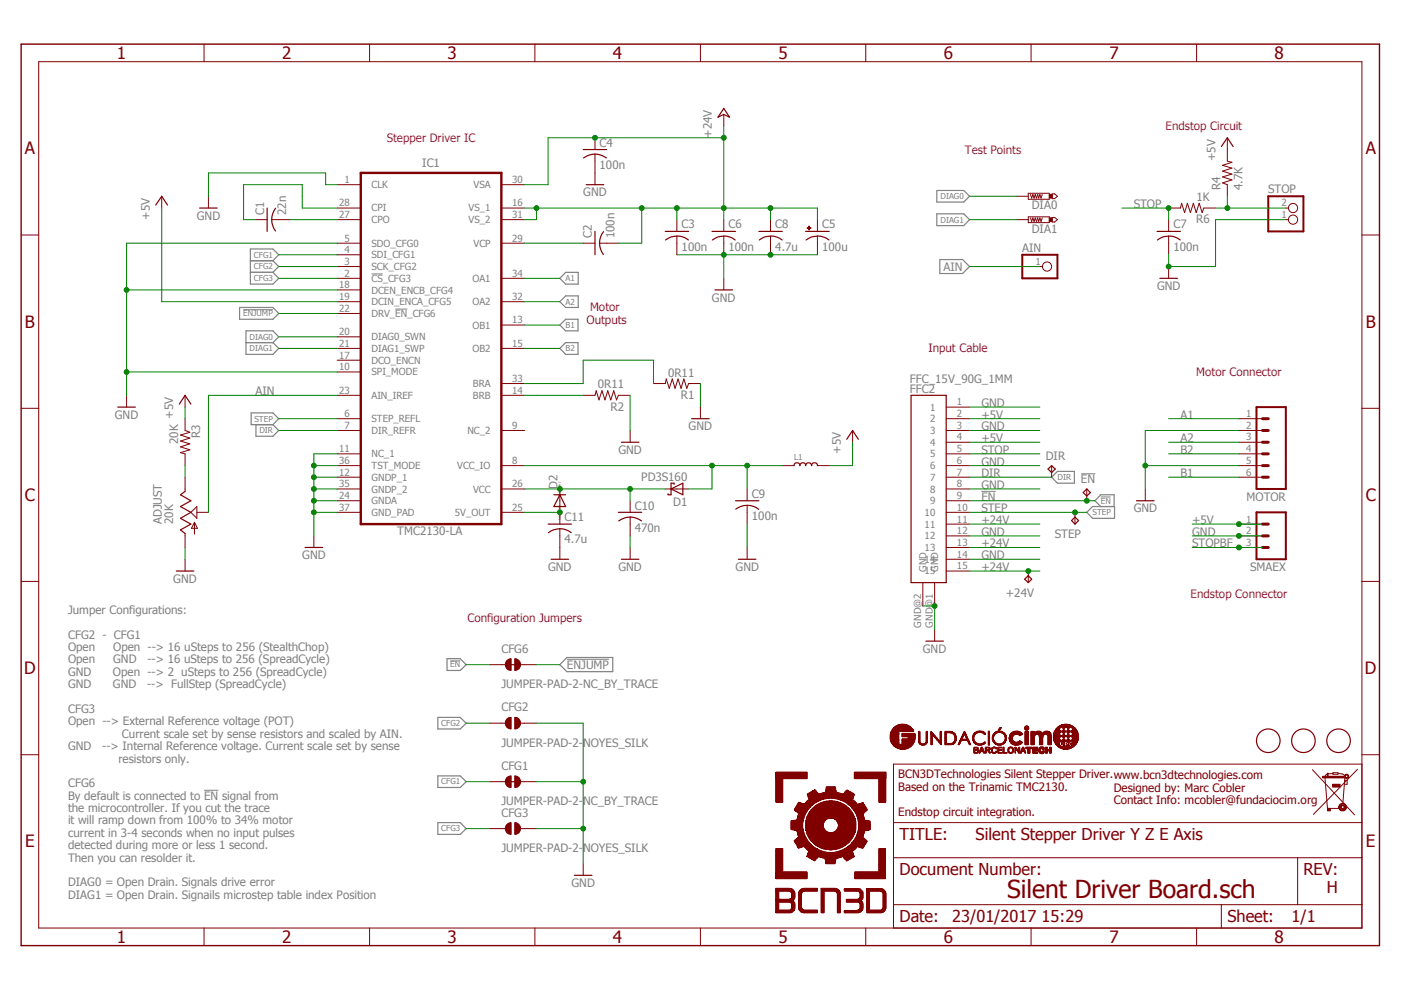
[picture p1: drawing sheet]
<svg xmlns="http://www.w3.org/2000/svg" width="297mm" height="210mm" viewBox="0 0 297 210" stroke-linecap="round" stroke-linejoin="round" font-family="sans-serif">
<defs><g id="words">
<text font-size="5.2" fill="#800000" x="213.5" y="190.3">Silent Driver Board.sch</text>
<g font-size="3.6" fill="#800000">
<text x="24.8" y="12.5">1</text>
<text x="59.9" y="12.5">2</text>
<text x="94.9" y="12.5">3</text>
<text x="130" y="12.5">4</text>
<text x="165.1" y="12.5">5</text>
<text x="200.1" y="12.5">6</text>
<text x="235.2" y="12.5">7</text>
<text x="270.3" y="12.5">8</text>
<text x="5.3" y="32.7">A</text>
<text x="289.6" y="32.7">A</text>
<text x="5.3" y="69.5">B</text>
<text x="289.6" y="69.5">B</text>
<text x="5.3" y="106.2">C</text>
<text x="289.6" y="106.2">C</text>
<text x="5.1" y="142.9">D</text>
<text x="289.4" y="142.9">D</text>
<text x="5.3" y="179.7">E</text>
<text x="289.6" y="179.7">E</text>
<text x="24.8" y="199.9">1</text>
<text x="59.9" y="199.9">2</text>
<text x="94.9" y="199.9">3</text>
<text x="130" y="199.9">4</text>
<text x="165.1" y="199.9">5</text>
<text x="200.1" y="199.9">6</text>
<text x="235.2" y="199.9">7</text>
<text x="270.3" y="199.9">8</text>
</g>
<g font-size="3.5" fill="#800000">
<text x="190.7" y="178.1">TITLE:</text>
<text x="206.8" y="178.1">Silent Stepper Driver Y Z E Axis</text>
<text x="190.7" y="185.6">Document Number:</text>
<text x="276.3" y="185.6">REV:</text>
<text x="281.3" y="189.3">H</text>
<text x="190.7" y="195.5">Date:</text>
<text x="201.9" y="195.5">23/01/2017 15:29</text>
<text x="260.2" y="195.5">Sheet:</text>
<text x="273.9" y="195.5">1/1</text>
</g>
<g font-size="2.5" fill="#808080">
<text x="151" y="29.2" transform="rotate(-90 151 29.2)">+24V</text>
<text x="89.5" y="35.4">IC1</text>
<text x="127.1" y="35.8">100n</text>
<text x="127.1" y="31.1">C4</text>
<text x="257.7" y="34.2" transform="rotate(-90 257.7 34.2)">+5V</text>
<text x="123.7" y="41.6">GND</text>
<text x="258.7" y="40.4" transform="rotate(-90 258.7 40.4)">R4</text>
<text x="263.4" y="40.4" transform="rotate(-90 263.4 40.4)">4.7K</text>
<text x="268.9" y="41">STOP</text>
<text x="31.8" y="46.6" transform="rotate(-90 31.8 46.6)">+5V</text>
<text x="41.7" y="46.6">GND</text>
<text x="56" y="45.6" transform="rotate(-90 56 45.6)">C1</text>
<text x="60.7" y="45.6" transform="rotate(-90 60.7 45.6)">22n</text>
<text x="218.8" y="44.4">DIA0</text>
<text x="240.4" y="44.1">STOP</text>
<text x="253.6" y="47.3">R6</text>
<text x="253.7" y="42.6">1K</text>
<text x="125.5" y="50.5" transform="rotate(-90 125.5 50.5)">C2</text>
<text x="130.3" y="50.5" transform="rotate(-90 130.3 50.5)">100n</text>
<text x="144.5" y="53.2">100n</text>
<text x="144.5" y="48.4">C3</text>
<text x="154.4" y="53.2">100n</text>
<text x="154.4" y="48.4">C6</text>
<text x="164.4" y="53.2">4.7u</text>
<text x="164.4" y="48.4">C8</text>
<text x="174.3" y="53.2">100u</text>
<text x="174.3" y="48.4">C5</text>
<text x="216.7" y="53.4">AIN</text>
<text x="218.8" y="49.3">DIA1</text>
<text x="248.8" y="53.2">100n</text>
<text x="248.8" y="48.4">C7</text>
<text x="200" y="57.4">AIN</text>
<text x="151" y="64">GND</text>
<text x="245.3" y="61.5">GND</text>
<text x="54.1" y="83.8">AIN</text>
<text x="126.7" y="82.3">0R11</text>
<text x="141.6" y="79.8">0R11</text>
<text x="192.9" y="81.1">FFC_15V_90G_1MM</text>
<text x="192.9" y="83.3">FFC2</text>
<text x="24.3" y="88.8">GND</text>
<text x="36.7" y="88.8" transform="rotate(-90 36.7 88.8)">+5V</text>
<text x="129.5" y="87">R2</text>
<text x="144.4" y="84.5">R1</text>
<text x="208.1" y="86.3">GND</text>
<text x="208.1" y="88.8">+5V</text>
<text x="250.3" y="88.8">A1</text>
<text x="37.8" y="94.2" transform="rotate(-90 37.8 94.2)">20K</text>
<text x="42.5" y="92.9" transform="rotate(-90 42.5 92.9)">R3</text>
<text x="146" y="91.3">GND</text>
<text x="208.1" y="91.3">GND</text>
<text x="208.1" y="93.8">+5V</text>
<text x="250.3" y="93.8">A2</text>
<text x="131.1" y="96.2">GND</text>
<text x="178.3" y="96.2" transform="rotate(-90 178.3 96.2)">+5V</text>
<text x="208.1" y="101.2">DIR</text>
<text x="208.1" y="98.7">GND</text>
<text x="208.1" y="96.2">STOP</text>
<text x="221.7" y="97.5">DIR</text>
<text x="250.3" y="101.2">B1</text>
<text x="250.3" y="96.2">B2</text>
<text x="118.2" y="103.7" transform="rotate(-90 118.2 103.7)">D2</text>
<text x="136" y="102.1">PD3S160</text>
<text x="142.7" y="107.3">D1</text>
<text x="159.4" y="105.5">C9</text>
<text x="208.1" y="106.2">EN</text>
<text x="208.1" y="103.7">GND</text>
<text x="229.2" y="102.4">EN</text>
<text x="264.3" y="106.2">MOTOR</text>
<text x="34.3" y="111.1" transform="rotate(-90 34.3 111.1)">ADJUST</text>
<text x="36.7" y="111.1" transform="rotate(-90 36.7 111.1)">20K</text>
<text x="84.2" y="113.4">TMC2130-LA</text>
<text x="119.7" y="110.5">C11</text>
<text x="134.6" y="112.7">470n</text>
<text x="134.6" y="108">C10</text>
<text x="159.4" y="110.3">100n</text>
<text x="208.1" y="108.6">STEP</text>
<text x="208.1" y="113.6">GND</text>
<text x="208.1" y="111.1">+24V</text>
<text x="240.4" y="108.6">GND</text>
<text x="252.8" y="113.6">GND</text>
<text x="252.8" y="111.1">+5V</text>
<text x="64.1" y="118.6">GND</text>
<text x="119.7" y="115.2">4.7u</text>
<text x="208.1" y="118.6">GND</text>
<text x="208.1" y="116.1">+24V</text>
<text x="223.6" y="114.1">STEP</text>
<text x="252.8" y="116.1">STOPBF</text>
<text x="36.7" y="123.5">GND</text>
<text x="116.2" y="121.1">GND</text>
<text x="131.1" y="121.1">GND</text>
<text x="156" y="121.1">GND</text>
<text x="208.1" y="121.1">+24V</text>
<text x="265" y="121.1">SMAEX</text>
<text x="14.4" y="130.2">Jumper Configurations:</text>
<text x="213.3" y="126.5">+24V</text>
<text x="14.4" y="135.4">CFG2 - CFG1</text>
<text x="14.4" y="138">Open</text>
<text x="14.4" y="140.7">Open</text>
<text x="14.4" y="143.3">GND</text>
<text x="24" y="143.3">Open --&gt; 2 uSteps to 256 (SpreadCycle)</text>
<text x="24" y="138">Open --&gt; 16 uSteps to 256 (StealthChop)</text>
<text x="24" y="140.7">GND</text>
<text x="31.2" y="140.7">--&gt; 16 uSteps to 256 (SpreadCycle)</text>
<text x="106.3" y="138.4">CFG6</text>
<text x="120.2" y="141.8">ENJUMP</text>
<text x="195.7" y="138.4">GND</text>
<text x="14.4" y="145.9">GND</text>
<text x="24" y="145.9">GND</text>
<text x="31.2" y="145.9">--&gt; FullStep (SpreadCycle)</text>
<text x="106.3" y="145.9">JUMPER-PAD-2-NC_BY_TRACE</text>
<text x="14.4" y="151.2">CFG3</text>
<text x="14.4" y="153.8">Open --&gt; External Reference voltage (POT)</text>
<text x="106.3" y="150.8">CFG2</text>
<text x="14.4" y="159">GND</text>
<text x="21.7" y="159">--&gt; Internal Reference voltage. Current scale set by sense</text>
<text x="25.1" y="161.7">resistors only.</text>
<text x="25.9" y="156.4">Current scale set by sense resistors and scaled by AIN.</text>
<text x="106.3" y="158.3">JUMPER-PAD-2-NOYES_SILK</text>
<text x="14.4" y="166.9">CFG6</text>
<text x="106.3" y="163.2">CFG1</text>
<text x="14.4" y="169.5">By default is connected to EN signal from</text>
<text x="14.4" y="172.2">the microcontroller. If you cut the trace</text>
<text x="106.3" y="173.2">CFG3</text>
<text x="106.3" y="170.7">JUMPER-PAD-2-NC_BY_TRACE</text>
<text x="14.4" y="174.8">it will ramp down from 100% to 34% motor</text>
<text x="14.4" y="177.4">current in 3-4 seconds when no input pulses</text>
<text x="14.4" y="182.7">Then you can resolder it.</text>
<text x="14.4" y="180">detected during more or less 1 second.</text>
<text x="106.3" y="180.6">JUMPER-PAD-2-NOYES_SILK</text>
<text x="14.4" y="187.9">DIAG0 = Open Drain. Signals drive error</text>
<text x="14.4" y="190.5">DIAG1 = Open Drain. Signails microstep table index Position</text>
<text x="121.2" y="188.1">GND</text>
</g>
<g font-size="2.5" fill="#800080">
<text x="247.1" y="27.6">Endstop Circuit</text>
<text x="82" y="30.1">Stepper Driver IC</text>
<text x="204.6" y="32.6">Test Points</text>
<text x="125.1" y="66">Motor</text>
<text x="124.4" y="68.6">Outputs</text>
<text x="196.8" y="74.7">Input Cable</text>
<text x="253.6" y="79.7">Motor Connector</text>
<text x="99.1" y="131.8">Configuration Jumpers</text>
<text x="252.4" y="126.9">Endstop Connector</text>
</g>
<g font-size="2.5" fill="#800000">
<text x="190.5" y="165.1">BCN3DTechnologies Silent Stepper Driver.www.bcn3dtechnologies.com</text>
<text x="190.5" y="167.7">Based on the Trinamic TMC2130.</text>
<text x="236.1" y="167.9">Designed by: Marc Cobler</text>
<text x="190.5" y="172.9">Endstop circuit integration.</text>
<text x="236.1" y="170.5">Contact Info: mcobler@fundaciocim.org</text>
</g>
<g font-size="2.1" fill="#808080">
<text x="73.1" y="38.8">1</text>
<text x="78.8" y="39.9">CLK</text>
<text x="100.4" y="39.9">VSA</text>
<text x="108.6" y="38.8">30</text>
<text x="71.9" y="43.8">28</text>
<text x="71.9" y="46.2">27</text>
<text x="78.8" y="44.8">CPI</text>
<text x="78.8" y="47.3">CPO</text>
<text x="99.4" y="44.8">VS_1</text>
<text x="99.4" y="47.3">VS_2</text>
<text x="108.6" y="43.8">16</text>
<text x="108.6" y="46.2">31</text>
<text x="271.7" y="43.8">2</text>
<text x="271.7" y="46.2">1</text>
<text x="73.1" y="53.7">4</text>
<text x="73.1" y="51.2">5</text>
<text x="78.8" y="52.3">SDO_CFG0</text>
<text x="100.4" y="52.3">VCP</text>
<text x="108.6" y="51.2">29</text>
<text x="73.1" y="56.2">3</text>
<text x="73.1" y="58.6">2</text>
<text x="78.8" y="59.7">CS_CFG3</text>
<text x="78.8" y="54.8">SDI_CFG1</text>
<text x="78.8" y="57.3">SCK_CFG2</text>
<text x="100.2" y="59.7">OA1</text>
<text x="108.6" y="58.6">34</text>
<text x="219.5" y="56.2">1</text>
<text x="71.9" y="61.1">18</text>
<text x="71.9" y="63.6">19</text>
<text x="78.8" y="62.2">DCEN_ENCB_CFG4</text>
<text x="78.8" y="64.7">DCIN_ENCA_CFG5</text>
<text x="100.2" y="64.7">OA2</text>
<text x="108.6" y="63.6">32</text>
<text x="71.9" y="71.1">20</text>
<text x="71.9" y="66.1">22</text>
<text x="78.8" y="67.2">DRV_EN_CFG6</text>
<text x="100.2" y="69.7">OB1</text>
<text x="108.6" y="68.6">13</text>
<text x="71.9" y="76">17</text>
<text x="71.9" y="73.5">21</text>
<text x="78.8" y="77.1">DCO_ENCN</text>
<text x="78.8" y="72.1">DIAG0_SWN</text>
<text x="78.8" y="74.6">DIAG1_SWP</text>
<text x="100.2" y="74.6">OB2</text>
<text x="108.6" y="73.5">15</text>
<text x="71.9" y="83.5">23</text>
<text x="71.9" y="78.5">10</text>
<text x="78.8" y="79.6">SPI_MODE</text>
<text x="100.3" y="82.1">BRA</text>
<text x="108.6" y="81">33</text>
<text x="108.6" y="83.5">14</text>
<text x="73.1" y="88.4">6</text>
<text x="78.8" y="84.6">AIN_IREF</text>
<text x="78.8" y="89.5">STEP_REFL</text>
<text x="100.3" y="84.5">BRB</text>
<text x="197.2" y="87">1</text>
<text x="197.2" y="89.5">2</text>
<text x="202.9" y="85.9">1</text>
<text x="202.9" y="88.4">2</text>
<text x="264.2" y="88.4">1</text>
<text x="71.9" y="95.9">11</text>
<text x="73.1" y="90.9">7</text>
<text x="78.8" y="92">DIR_REFR</text>
<text x="99.1" y="92">NC_2</text>
<text x="108.6" y="90.9">9</text>
<text x="197.2" y="92">3</text>
<text x="197.2" y="94.5">4</text>
<text x="202.9" y="90.9">3</text>
<text x="202.9" y="93.4">4</text>
<text x="202.9" y="95.9">5</text>
<text x="264.2" y="90.9">2</text>
<text x="264.2" y="93.4">3</text>
<text x="264.2" y="95.9">4</text>
<text x="71.9" y="98.4">36</text>
<text x="71.9" y="100.8">12</text>
<text x="78.8" y="99.4">TST_MODE</text>
<text x="78.8" y="97">NC_1</text>
<text x="78.8" y="101.9">GNDP_1</text>
<text x="96.9" y="99.4">VCC_IO</text>
<text x="108.6" y="98.4">8</text>
<text x="197.2" y="97">5</text>
<text x="197.2" y="99.4">6</text>
<text x="197.2" y="101.9">7</text>
<text x="202.9" y="98.4">6</text>
<text x="202.9" y="100.8">7</text>
<text x="264.2" y="98.4">5</text>
<text x="264.2" y="100.8">6</text>
<text x="71.9" y="105.8">24</text>
<text x="71.9" y="103.3">35</text>
<text x="78.8" y="106.9">GNDA</text>
<text x="78.8" y="104.4">GNDP_2</text>
<text x="100.3" y="104.4">VCC</text>
<text x="108.6" y="103.3">26</text>
<text x="197.2" y="104.4">8</text>
<text x="197.2" y="106.9">9</text>
<text x="202.9" y="103.3">8</text>
<text x="202.9" y="105.8">9</text>
<text x="71.9" y="108.3">37</text>
<text x="78.8" y="109.4">GND_PAD</text>
<text x="96.4" y="109.4">5V_OUT</text>
<text x="108.6" y="108.3">25</text>
<text x="196" y="109.4">10</text>
<text x="196" y="111.8">11</text>
<text x="202.9" y="108.3">10</text>
<text x="202.9" y="110.8">11</text>
<text x="202.9" y="113.2">12</text>
<text x="264.2" y="110.8">1</text>
<text x="264.2" y="113.2">2</text>
<text x="196" y="114.3">12</text>
<text x="196" y="116.8">13</text>
<text x="196" y="119.3">14</text>
<text x="202.9" y="115.7">13</text>
<text x="202.9" y="118.2">14</text>
<text x="264.2" y="115.7">3</text>
<text x="196" y="121.8">15</text>
<text x="196.4" y="121.2" transform="rotate(-90 196.4 121.2)">GND</text>
<text x="198.9" y="121.2" transform="rotate(-90 198.9 121.2)">GND</text>
<text x="202.9" y="120.7">15</text>
<text x="195.3" y="133.1" transform="rotate(-90 195.3 133.1)">GND@2</text>
<text x="197.8" y="133.1" transform="rotate(-90 197.8 133.1)">GND@1</text>
</g>
<g font-size="1.7" fill="#808080">
<text x="199.4" y="42.2">DIAG0</text>
<text x="199.4" y="47.2">DIAG1</text>
<text x="53.8" y="54.7">CFG1</text>
<text x="53.8" y="57.1">CFG2</text>
<text x="53.8" y="59.6">CFG3</text>
<text x="119.9" y="59.6">A1</text>
<text x="119.9" y="64.6">A2</text>
<text x="51.6" y="67.1">ENJUMP</text>
<text x="119.9" y="69.6">B1</text>
<text x="52.9" y="72">DIAG0</text>
<text x="52.9" y="74.5">DIAG1</text>
<text x="119.9" y="74.5">B2</text>
<text x="53.9" y="89.4">STEP</text>
<text x="55" y="91.9">DIR</text>
<text x="168.4" y="97.5">L1</text>
<text x="224.2" y="101.8">DIR</text>
<text x="233.4" y="106.8">EN</text>
<text x="231.6" y="109.3">STEP</text>
<text x="95.5" y="141.5">EN</text>
<text x="93.6" y="153.9">CFG2</text>
<text x="93.6" y="166.3">CFG1</text>
<text x="93.6" y="176.3">CFG3</text>
</g>
<g font-size=".6" fill="#800080">
<text x="118.9" y="105.2" transform="rotate(-90 118.9 105.2)">SpiceOrder 2</text>
<text x="118.9" y="110.2" transform="rotate(-90 118.9 110.2)">SpiceOrder 1</text>
</g>
</g></defs>
<path d="M4.2 9l288.7 191.8M292.9 9l-288.7 191.8" fill="none" stroke="#fff" stroke-width=".21"/>
<path d="M78.8 58.1h2.3M51.6 65.7h6.3M83.8 65.5h2.6M208.1 104.2h3M229.2 100.5h3M233.4 105.4h2.1M120.2 139.8h8.9M95.5 140.1h2.1M43.3 167.6h3" fill="none" stroke="#808080" stroke-width=".21"/>
<g fill="none" stroke="#808080" stroke-width=".25">
<path d="M53.1 57.7h4.8M53.1 55.3h4.8M57.9 55.3l1.2-1.3-1.2-1.2h-4.8v7.4h4.8l1.2-1.2-1.2-1.3M57.9 55.3l1.2 1.2-1.2 1.2M119.9 57.7h2.7v2.5h-2.7l-1.2-1.2zM198.6 40.4h5.7l1.3 1.2-1.3 1.2h-5.7zM198.6 45.3h5.7l1.3 1.3-1.3 1.2h-5.7zM199.3 55h4.8l1.5 1.5-1.5 1.5h-4.8zM50.8 65.2h7.1l1.2 1.3-1.2 1.2h-7.1zM52.2 70.1h5.7l1.2 1.3-1.2 1.2 1.2 1.3-1.2 1.2h-5.7zM52.2 72.6h5.7M118.7 64l1.2-1.3h2.7v2.5h-2.7z"/>
<path d="M118.7 68.9l1.2-1.2h2.7v2.4h-2.7zM118.7 73.9l1.2-1.3h2.7v2.5h-2.7zM53.3 87.5h4.6l1.2 1.3-1.2 1.2h-4.6zM54.3 90v2.5h3.6l1.2-1.2-1.2-1.3M224.2 99.9h3.6v2.5h-3.6l-1.2-1.2zM230.4 108.6l1.2-1.2h4.7v2.5h-4.7zM233.4 107.4l-1.2-1.2 1.2-1.3h2.8v2.5M94.8 139.7h2.8l1.2 1.2-1.2 1.3h-2.8zM120.2 139.4h9.7v3h-9.7l-1.5-1.5zM92.8 152.1h4.8l1.2 1.2-1.2 1.3h-4.8zM92.8 164.5h4.8l1.2 1.2-1.2 1.3h-4.8zM92.8 174.4h4.8l1.2 1.3-1.2 1.2h-4.8z"/>
</g>
<path d="M4.5 9.4h288v191.1h-288z" fill="none" stroke="#800000" stroke-width=".3"/>
<g fill="none" stroke="#800000" stroke-width=".21">
<path d="M8.2 13.1h280.6v183.7h-280.6zM43.3 9.4v3.7M78.4 9.4v3.7M113.4 9.4v3.7M148.5 9.4v3.7M183.6 9.4v3.7M218.6 9.4v3.7M253.7 9.4v3.7M153.5 24.3v2.4M4.5 49.8h3.7M143.5 46.6v2.5M143.5 50.1v3.9"/>
<path d="M173.3 50.1v1.5M288.8 49.8h3.7M4.5 86.6h3.7M288.8 86.6h3.7M4.5 123.3h3.7M288.8 123.3h3.7M4.5 160h3.7M288.8 160h3.7M43.3 196.8v3.7M78.4 196.8v3.7M113.4 196.8v3.7M148.5 196.8v3.7"/>
<path d="M183.6 196.8v3.7M218.6 196.8v3.7M253.7 196.8v3.7"/>
</g>
<path d="M153.5 23l1.2 1.8-1.2-.5-1.3 .5zM141.1 49.1h4.9M143.5 50a3.8 3.8 0 0 1 2.5 .9M143.5 50.1a3.5 3.5 0 0 0-2.4 .8M170.8 49.1h5M173.3 50a4 4 0 0 1 2.5 .9M173.3 50.1a3.5 3.5 0 0 0-2.4 .8" fill="none" stroke="#800000" stroke-width=".25"/>
<path d="M171.1 48.3l.9 .1z" fill-rule="evenodd" fill="#800000"/>
<path d="M171.1 48.3l.9 .1z" fill="none" stroke="#800000" stroke-width=".21"/>
<path d="M171.5 47.9l.1 .9z" fill-rule="evenodd" fill="#800000"/>
<g fill="none" stroke="#800000" stroke-width=".21">
<path d="M71.5 39.2h5M106.3 39.2h4.9M126.1 29.2v2.5M126.1 32.7v6.5M260.2 29.2v5l1 .2-2 .7 2 .5-2 .7 2 .6-2 .6 2 .6-2 .7 1 .4v2.4M44.2 41.6v2.5M54.1 46.6h2.5M57.6 46.6h4M71.5 44.1h5M71.5 46.6h5M71.5 54h5M71.5 51.6h5"/>
<path d="M71.5 56.5h5M71.5 59h5M106.3 44.1h4.9M106.3 46.6h4.9M106.3 51.6h4.9M106.3 59h4.9M123.7 51.6h2.4M127.1 51.6h4M153.5 46.6v2.5M153.5 50.1v3.9M153.5 59v2.5M163.4 46.6v2.5"/>
<path d="M163.4 50.1v3.9M171.5 47.9l.1 .9zM173.3 46.6v2.5M173.3 51.6v2.4M218 41h4.5v1.2h-4.5zM218.5 41.2l.2 .8 .3-.8 .2 .8 .3-.8 .2 .8 .3-.8 .2 .8 .3-.8 .2 .8 .3-.8M223.1 41.1h.5l.6 .5-.6 .5h-.5zM247.8 44.1h2.5l.2-1 .7 2 .6-2 .6 2 .6-2 .6 2 .7-2 .6 2 .3-1h2.5M247.8 46.6v2.5M247.8 50.1v3.9M247.8 56.5v2.5M272.6 44.1h.6"/>
<path d="M272.6 46.6h.6M71.5 61.5h5M71.5 64h5M71.5 78.9h5M71.5 73.9h5M71.5 76.4h5M71.5 71.4h5M71.5 66.5h5M106.3 64h4.9M106.3 73.9h4.9M106.3 68.9h4.9M26.8 83.8v2.5"/>
<path d="M71.5 88.8h5M71.5 91.3h5M71.5 96.2h5M71.5 98.7h5M71.5 83.8h5M106.3 91.3h4.9M106.3 98.7h4.9M106.3 83.8h4.9M106.3 81.3h4.9M133.6 91.3v2.5M148.5 86.3v2.5M180.8 91.3v2.5"/>
<path d="M200.6 86.3h5M200.6 88.8h5M200.6 91.3h5M200.6 93.8h5M200.6 96.2h5M200.6 98.7h5M262.7 88.8h5M262.7 91.3h5M262.7 93.8h5M262.7 96.2h5M262.7 98.7h5M39.2 101.2v3"/>
<path d="M39.2 113.1v3M40.5 108.6l1.2-1.2v2.5zM41.2 110.7v2.5M41.2 110.7l.7 1.3h-1.3zM41.7 108.6h2.5M66.5 113.6v2.5M71.5 108.6h5M71.5 101.2h5M71.5 103.7h5M71.5 106.2h5M106.3 108.6h4.9M106.3 103.7h4.9"/>
<path d="M118.7 103.7v7.4M118.7 112.1v6.5M133.6 106.2v2.4M133.6 109.6v4M133.6 116.1v2.5M141.1 103.7h4.9M158.4 103.7v2.5M158.4 107.1v4M158.4 116.1v2.5M200.6 108.6h5M200.6 101.2h5M200.6 103.7h5"/>
<path d="M200.6 106.2h5M200.6 111.1h5M200.6 113.6h5M200.6 116.1h5M200.6 118.6h5M262.7 101.2h5M262.7 111.1h5M262.7 113.6h5M262.7 116.1h5M195.7 123.5v5M198.2 123.5v5M198.2 133.5v2.4"/>
<path d="M200.6 121.1h5M189.4 162h99.4v34.8h-99.4zM189.4 174.4h99.4M189.4 181.9h99.4M189.4 191.8h99.4M258.9 191.8v5M275.1 181.9v9.9"/>
<circle cx="274.1" cy="44.1" r=".98"/>
<circle cx="274.1" cy="46.6" r=".98"/>
</g>
<g fill="none" stroke="#800000" stroke-width=".25">
<path d="M123.7 31.7h4.9M123.7 33.5a4 4 0 0 1 4.9 0M124.3 39.2h3.7M258.9 31.1l1.3-1.9 1.2 1.9M42.3 44.1h3.8M56.6 44.1v5M58.4 44.2a4 4 0 0 0 0 4.8M126.1 49.1v4.9M128 49.1a4 4 0 0 0-.1 4.9M151 49.1h5M153.5 50a3.8 3.8 0 0 1 2.4 .9M153.5 50.1a3.5 3.5 0 0 0-2.5 .8"/>
<path d="M160.9 49.1h5M163.4 50a3.8 3.8 0 0 1 2.4 .9M163.4 50.1a3.3 3.3 0 0 0-2.4 .8M245.3 49.1h5M245.9 59h3.7M247.8 50a3.8 3.8 0 0 1 2.4 .9M247.8 50.1a3.3 3.3 0 0 0-2.4 .8M151.6 61.5h3.7M25 86.3h3.7M131.7 93.8h3.8M146.6 88.8h3.8M179.5 93.1l1.3-1.8 1.2 1.8"/>
<path d="M193.2 83.8h7.4v39.7h-7.4zM39.2 104.2l-.9 .7 2.2 1.3-2.2 1.2 2.2 1.2-2.2 1.3 2.2 1.2-2.2 1.3 .9 .7M64.7 116.1h3.7M116.2 111.1h5M116.3 112.9a3.9 3.9 0 0 1 4.8 0M116.8 118.6h3.8M117.4 104.9h2.5M118.7 104.9l1.2 2.5h-2.5zM131.1 108.6h5M131.7 118.6h3.8M133.6 109.6a4.6 4.6 0 0 1 2.4 .8M133.6 109.6a4.1 4.1 0 0 0-2.4 .8"/>
<path d="M142.3 103.7l2.5-1.3v2.5zM142.9 102.7v-.3h-.6v2.5h-.7v-.2M156 106.2h4.9M156 107.9a4 4 0 0 1 4.9 .1M156.5 118.6h3.8M196.3 135.9h3.7"/>
<circle cx="268.9" cy="157.1" r="2.5"/>
<circle cx="276.3" cy="157.1" r="2.5"/>
<circle cx="283.8" cy="157.1" r="2.5"/>
</g>
<path d="M268.9 41.6h7.4v7.5h-7.4zM266.4 86.3h6.2v17.4h-6.2zM266.4 108.6h6.2v10h-6.2z" fill="none" stroke="#800000" stroke-width=".42"/>
<path d="M267.7 93.8h1.2M267.7 91.3h1.2M267.7 88.8h1.2M267.7 98.7h1.2M267.7 96.2h1.2M267.7 116.1h1.2M267.7 113.6h1.2M267.7 111.1h1.2M267.7 101.2h1.2" fill="none" stroke="#800000" stroke-width=".63"/>
<path d="M76.5 36.7h29.8v74.4h-29.8z" fill="none" stroke="#800000" stroke-width=".51"/>
<path d="M222.5 41.2h.6v.8h-.6z" fill-rule="evenodd" fill="#800000"/>
<path d="M215.5 41.6h2.5M218 46h4.5v1.2h-4.5zM218.5 46.2l.2 .7 .3-.7 .2 .7 .3-.7 .2 .7 .3-.7 .2 .7 .3-.7 .2 .7 .3-.7M222.5 41.2h.6v.8h-.6zM223.1 46.1h.5l.6 .5-.6 .5h-.5z" fill="none" stroke="#800000" stroke-width=".21"/>
<path d="M222.5 46.2h.6v.7h-.6z" fill-rule="evenodd" fill="#800000"/>
<path d="M34.3 41.6v2.5M215.5 46.6h2.5M222.5 46.2h.6v.7h-.6zM123.7 183.1v2.5M164.5 193.5h3.2zM164.5 193.5h3.2M170.2 193.5h3.1zM170.2 193.5h3.1" fill="none" stroke="#800000" stroke-width=".21"/>
<path d="M33 43.5l1.3-1.9 1.2 1.9M121.8 185.6h3.7" fill="none" stroke="#800000" stroke-width=".25"/>
<path d="M174.1 193.5h.6z" fill-rule="evenodd" fill="#800000"/>
<path d="M174.1 193.5h.6z" fill="none" stroke="#800000" stroke-width=".21"/>
<path d="M177.5 193.5h.6z" fill-rule="evenodd" fill="#800000"/>
<path d="M164.5 193.4l3.4 .1zM164.5 193.4h3.4M170 193.4l3.3 .1zM170 193.4h3.3M177.5 193.5h.6zM179 193.5h3.1zM179 193.5h3.1M183.8 193.5h3.1zM183.8 193.5h3.1" fill="none" stroke="#800000" stroke-width=".21"/>
<path d="M174.1 193.4l.6 .1z" fill-rule="evenodd" fill="#800000"/>
<path d="M174.1 193.4l.6 .1z" fill="none" stroke="#800000" stroke-width=".21"/>
<path d="M177.5 193.4l.6 .1z" fill-rule="evenodd" fill="#800000"/>
<path d="M164.5 193.3l3.5 .1zM164.5 193.3h3.5M169.8 193.3l3.5 .1zM169.8 193.3h3.5M177.5 193.4l.6 .1zM179 193.4l3.3 .1zM179 193.4h3.3M183.8 193.4l3.4 .1zM183.8 193.4h3.4" fill="none" stroke="#800000" stroke-width=".21"/>
<path d="M174.1 193.3l.6 .1z" fill-rule="evenodd" fill="#800000"/>
<path d="M174.1 193.3l.6 .1z" fill="none" stroke="#800000" stroke-width=".21"/>
<path d="M177.5 193.3l.6 .1z" fill-rule="evenodd" fill="#800000"/>
<path d="M164.5 193.3h3.6zM164.5 193.3h3.6M169.8 193.3h3.5zM169.8 193.3h3.5M177.5 193.3l.6 .1zM179 193.3l3.5 .1zM179 193.3h3.5M183.8 193.3l3.5 .1zM183.8 193.3h3.5" fill="none" stroke="#800000" stroke-width=".21"/>
<path d="M174.1 193.3h.6z" fill-rule="evenodd" fill="#800000"/>
<path d="M174.1 193.3h.6z" fill="none" stroke="#800000" stroke-width=".21"/>
<path d="M177.5 193.3h.6z" fill-rule="evenodd" fill="#800000"/>
<path d="M164.5 193.2l3.6 .1zM164.5 193.2h3.6M169.7 193.2l3.6 .1zM169.7 193.2h3.6M177.5 193.3h.6zM179 193.3h3.5zM179 193.3h3.5M183.8 193.3h3.6zM183.8 193.3h3.6" fill="none" stroke="#800000" stroke-width=".21"/>
<path d="M174.1 193.2l.6 .1z" fill-rule="evenodd" fill="#800000"/>
<path d="M174.1 193.2l.6 .1z" fill="none" stroke="#800000" stroke-width=".21"/>
<path d="M177.5 193.2l.6 .1z" fill-rule="evenodd" fill="#800000"/>
<path d="M164.5 193.1l3.7 .1zM164.5 193.1h3.7M169.6 193.1l3.7 .1zM169.6 193.1h3.7M177.5 193.2l.6 .1zM179 193.2l3.6 .1zM179 193.2h3.6M183.8 193.2l3.6 .1zM183.8 193.2h3.6" fill="none" stroke="#800000" stroke-width=".21"/>
<path d="M174.1 193.1l.6 .1z" fill-rule="evenodd" fill="#800000"/>
<path d="M174.1 193.1l.6 .1z" fill="none" stroke="#800000" stroke-width=".21"/>
<path d="M177.5 193.1l.6 .1z" fill-rule="evenodd" fill="#800000"/>
<path d="M164.5 193l3.8 .1zM164.5 193.1h3.8M169.6 193l3.7 .1zM169.6 193.1h3.7M177.5 193.1l.6 .1zM179 193.1l3.7 .1zM179 193.1h3.7M183.8 193.1l3.7 .1zM183.8 193.1h3.7" fill="none" stroke="#800000" stroke-width=".21"/>
<path d="M174.1 193l.6 .1z" fill-rule="evenodd" fill="#800000"/>
<path d="M174.1 193l.6 .1z" fill="none" stroke="#800000" stroke-width=".21"/>
<path d="M177.5 193l.6 .1z" fill-rule="evenodd" fill="#800000"/>
<path d="M164.5 193h3.9zM164.5 193h3.9M169.5 193h3.8zM169.5 193h3.8M177.5 193l.6 .1zM179 193l3.7 .1zM179 193.1h3.7M183.8 193l3.8 .1zM183.8 193.1h3.8" fill="none" stroke="#800000" stroke-width=".21"/>
<path d="M174.1 193h.6z" fill-rule="evenodd" fill="#800000"/>
<path d="M174.1 193h.6z" fill="none" stroke="#800000" stroke-width=".21"/>
<path d="M177.5 193h.6z" fill-rule="evenodd" fill="#800000"/>
<path d="M177.5 193h.6z" fill="none" stroke="#800000" stroke-width=".21"/>
<path d="M181.7 193h1.1z" fill-rule="evenodd" fill="#800000"/>
<path d="M181.7 193h1.1zM183.8 193h3.9zM183.8 193h3.9" fill="none" stroke="#800000" stroke-width=".21"/>
<path d="M164.5 192.9l.6 .1z" fill-rule="evenodd" fill="#800000"/>
<path d="M164.5 192.9l.6 .1z" fill="none" stroke="#800000" stroke-width=".21"/>
<path d="M167.5 192.9l.9 .1z" fill-rule="evenodd" fill="#800000"/>
<path d="M167.5 192.9l.9 .1z" fill="none" stroke="#800000" stroke-width=".21"/>
<path d="M169.4 192.9l.9 .1z" fill-rule="evenodd" fill="#800000"/>
<path d="M169.4 192.9l.9 .1z" fill="none" stroke="#800000" stroke-width=".21"/>
<path d="M174.1 192.9l.6 .1z" fill-rule="evenodd" fill="#800000"/>
<path d="M174.1 192.9l.6 .1z" fill="none" stroke="#800000" stroke-width=".21"/>
<path d="M177.5 192.9l.6 .1z" fill-rule="evenodd" fill="#800000"/>
<path d="M177.5 192.9l.6 .1z" fill="none" stroke="#800000" stroke-width=".21"/>
<path d="M182 192.9l.8 .1z" fill-rule="evenodd" fill="#800000"/>
<path d="M182 192.9l.8 .1z" fill="none" stroke="#800000" stroke-width=".21"/>
<path d="M183.8 192.9l.6 .1z" fill-rule="evenodd" fill="#800000"/>
<path d="M183.8 192.9l.6 .1z" fill="none" stroke="#800000" stroke-width=".21"/>
<path d="M186.9 192.9l.8 .1z" fill-rule="evenodd" fill="#800000"/>
<path d="M186.9 192.9l.8 .1z" fill="none" stroke="#800000" stroke-width=".21"/>
<path d="M164.5 192.8l.6 .1z" fill-rule="evenodd" fill="#800000"/>
<path d="M164.5 192.8l.6 .1z" fill="none" stroke="#800000" stroke-width=".21"/>
<path d="M167.6 192.8l.9 .1z" fill-rule="evenodd" fill="#800000"/>
<path d="M167.6 192.8l.9 .1z" fill="none" stroke="#800000" stroke-width=".21"/>
<path d="M169.4 192.8l.8 .1z" fill-rule="evenodd" fill="#800000"/>
<path d="M169.4 192.8l.8 .1z" fill="none" stroke="#800000" stroke-width=".21"/>
<path d="M174.1 192.8l.6 .1z" fill-rule="evenodd" fill="#800000"/>
<path d="M174.1 192.8l.6 .1z" fill="none" stroke="#800000" stroke-width=".21"/>
<path d="M177.5 192.8l.6 .1z" fill-rule="evenodd" fill="#800000"/>
<path d="M177.5 192.8l.6 .1z" fill="none" stroke="#800000" stroke-width=".21"/>
<path d="M182.2 192.8l.7 .1z" fill-rule="evenodd" fill="#800000"/>
<path d="M182.2 192.8l.7 .1z" fill="none" stroke="#800000" stroke-width=".21"/>
<path d="M183.8 192.8l.6 .1z" fill-rule="evenodd" fill="#800000"/>
<path d="M183.8 192.8l.6 .1z" fill="none" stroke="#800000" stroke-width=".21"/>
<path d="M187 192.8l.7 .1z" fill-rule="evenodd" fill="#800000"/>
<path d="M187 192.8l.7 .1z" fill="none" stroke="#800000" stroke-width=".21"/>
<path d="M164.5 192.7l.6 .1z" fill-rule="evenodd" fill="#800000"/>
<path d="M164.5 192.7l.6 .1z" fill="none" stroke="#800000" stroke-width=".21"/>
<path d="M167.7 192.7l.8 .1z" fill-rule="evenodd" fill="#800000"/>
<path d="M167.7 192.7l.8 .1z" fill="none" stroke="#800000" stroke-width=".21"/>
<path d="M169.4 192.7l.8 .1z" fill-rule="evenodd" fill="#800000"/>
<path d="M169.4 192.7l.8 .1z" fill="none" stroke="#800000" stroke-width=".21"/>
<path d="M174.1 192.7l.6 .1z" fill-rule="evenodd" fill="#800000"/>
<path d="M174.1 192.7l.6 .1z" fill="none" stroke="#800000" stroke-width=".21"/>
<path d="M177.5 192.7l.6 .1z" fill-rule="evenodd" fill="#800000"/>
<path d="M177.5 192.7l.6 .1z" fill="none" stroke="#800000" stroke-width=".21"/>
<path d="M182.2 192.7l.7 .1z" fill-rule="evenodd" fill="#800000"/>
<path d="M182.2 192.7l.7 .1z" fill="none" stroke="#800000" stroke-width=".21"/>
<path d="M183.8 192.7l.6 .1z" fill-rule="evenodd" fill="#800000"/>
<path d="M183.8 192.7l.6 .1z" fill="none" stroke="#800000" stroke-width=".21"/>
<path d="M187.1 192.7l.6 .1z" fill-rule="evenodd" fill="#800000"/>
<path d="M187.1 192.7l.6 .1z" fill="none" stroke="#800000" stroke-width=".21"/>
<path d="M164.5 192.7h.6z" fill-rule="evenodd" fill="#800000"/>
<path d="M164.5 192.7h.6z" fill="none" stroke="#800000" stroke-width=".21"/>
<path d="M167.8 192.7h.7z" fill-rule="evenodd" fill="#800000"/>
<path d="M167.8 192.7h.7z" fill="none" stroke="#800000" stroke-width=".21"/>
<path d="M169.3 192.7h.8z" fill-rule="evenodd" fill="#800000"/>
<path d="M169.3 192.7h.8z" fill="none" stroke="#800000" stroke-width=".21"/>
<path d="M174.1 192.7h.6z" fill-rule="evenodd" fill="#800000"/>
<path d="M174.1 192.7h.6z" fill="none" stroke="#800000" stroke-width=".21"/>
<path d="M177.5 192.7h.6z" fill-rule="evenodd" fill="#800000"/>
<path d="M177.5 192.7h.6z" fill="none" stroke="#800000" stroke-width=".21"/>
<path d="M182.3 192.7h.6z" fill-rule="evenodd" fill="#800000"/>
<path d="M182.3 192.7h.6z" fill="none" stroke="#800000" stroke-width=".21"/>
<path d="M183.8 192.7h.6z" fill-rule="evenodd" fill="#800000"/>
<path d="M183.8 192.7h.6z" fill="none" stroke="#800000" stroke-width=".21"/>
<path d="M187.1 192.7h.6z" fill-rule="evenodd" fill="#800000"/>
<path d="M187.1 192.7h.6z" fill="none" stroke="#800000" stroke-width=".21"/>
<path d="M164.5 192.6l.6 .1z" fill-rule="evenodd" fill="#800000"/>
<path d="M164.5 192.6l.6 .1z" fill="none" stroke="#800000" stroke-width=".21"/>
<path d="M167.8 192.6l.7 .1z" fill-rule="evenodd" fill="#800000"/>
<path d="M167.8 192.6l.7 .1z" fill="none" stroke="#800000" stroke-width=".21"/>
<path d="M169.3 192.6l.7 .1z" fill-rule="evenodd" fill="#800000"/>
<path d="M169.3 192.6l.7 .1z" fill="none" stroke="#800000" stroke-width=".21"/>
<path d="M174.1 192.6l.6 .1z" fill-rule="evenodd" fill="#800000"/>
<path d="M174.1 192.6l.6 .1z" fill="none" stroke="#800000" stroke-width=".21"/>
<path d="M177.5 192.6l.6 .1z" fill-rule="evenodd" fill="#800000"/>
<path d="M177.5 192.6l.6 .1z" fill="none" stroke="#800000" stroke-width=".21"/>
<path d="M182.3 192.6l.7 .1z" fill-rule="evenodd" fill="#800000"/>
<path d="M182.3 192.6l.7 .1z" fill="none" stroke="#800000" stroke-width=".21"/>
<path d="M183.8 192.6l.6 .1z" fill-rule="evenodd" fill="#800000"/>
<path d="M183.8 192.6l.6 .1z" fill="none" stroke="#800000" stroke-width=".21"/>
<path d="M187.2 192.6l.6 .1z" fill-rule="evenodd" fill="#800000"/>
<path d="M187.2 192.6l.6 .1z" fill="none" stroke="#800000" stroke-width=".21"/>
<path d="M164.5 192.5l.6 .1z" fill-rule="evenodd" fill="#800000"/>
<path d="M164.5 192.5l.6 .1z" fill="none" stroke="#800000" stroke-width=".21"/>
<path d="M167.8 192.5l.7 .1z" fill-rule="evenodd" fill="#800000"/>
<path d="M167.8 192.5l.7 .1z" fill="none" stroke="#800000" stroke-width=".21"/>
<path d="M169.3 192.5l.7 .1z" fill-rule="evenodd" fill="#800000"/>
<path d="M169.3 192.5l.7 .1z" fill="none" stroke="#800000" stroke-width=".21"/>
<path d="M174.1 192.5l.6 .1z" fill-rule="evenodd" fill="#800000"/>
<path d="M174.1 192.5l.6 .1z" fill="none" stroke="#800000" stroke-width=".21"/>
<path d="M177.5 192.5l.6 .1z" fill-rule="evenodd" fill="#800000"/>
<path d="M177.5 192.5l.6 .1z" fill="none" stroke="#800000" stroke-width=".21"/>
<path d="M182.4 192.5l.6 .1z" fill-rule="evenodd" fill="#800000"/>
<path d="M182.4 192.5l.6 .1z" fill="none" stroke="#800000" stroke-width=".21"/>
<path d="M183.8 192.5l.6 .1z" fill-rule="evenodd" fill="#800000"/>
<path d="M183.8 192.5l.6 .1z" fill="none" stroke="#800000" stroke-width=".21"/>
<path d="M187.2 192.5l.6 .1z" fill-rule="evenodd" fill="#800000"/>
<path d="M187.2 192.5l.6 .1z" fill="none" stroke="#800000" stroke-width=".21"/>
<path d="M164.5 192.4l.6 .1z" fill-rule="evenodd" fill="#800000"/>
<path d="M164.5 192.4l.6 .1z" fill="none" stroke="#800000" stroke-width=".21"/>
<path d="M167.8 192.4l.7 .1z" fill-rule="evenodd" fill="#800000"/>
<path d="M167.8 192.4l.7 .1z" fill="none" stroke="#800000" stroke-width=".21"/>
<path d="M169.3 192.4l.6 .1z" fill-rule="evenodd" fill="#800000"/>
<path d="M169.3 192.4l.6 .1z" fill="none" stroke="#800000" stroke-width=".21"/>
<path d="M174.1 192.4l.6 .1z" fill-rule="evenodd" fill="#800000"/>
<path d="M174.1 192.4l.6 .1z" fill="none" stroke="#800000" stroke-width=".21"/>
<path d="M177.5 192.4l.6 .1z" fill-rule="evenodd" fill="#800000"/>
<path d="M177.5 192.4l.6 .1z" fill="none" stroke="#800000" stroke-width=".21"/>
<path d="M182.4 192.4l.6 .1z" fill-rule="evenodd" fill="#800000"/>
<path d="M182.4 192.4l.6 .1z" fill="none" stroke="#800000" stroke-width=".21"/>
<path d="M183.8 192.4l.6 .1z" fill-rule="evenodd" fill="#800000"/>
<path d="M183.8 192.4l.6 .1z" fill="none" stroke="#800000" stroke-width=".21"/>
<path d="M187.2 192.4l.6 .1z" fill-rule="evenodd" fill="#800000"/>
<path d="M187.2 192.4l.6 .1z" fill="none" stroke="#800000" stroke-width=".21"/>
<path d="M164.5 192.4h.6z" fill-rule="evenodd" fill="#800000"/>
<path d="M164.5 192.4h.6z" fill="none" stroke="#800000" stroke-width=".21"/>
<path d="M167.8 192.4h.7z" fill-rule="evenodd" fill="#800000"/>
<path d="M167.8 192.4h.7z" fill="none" stroke="#800000" stroke-width=".21"/>
<path d="M169.3 192.4h.6z" fill-rule="evenodd" fill="#800000"/>
<path d="M169.3 192.4h.6z" fill="none" stroke="#800000" stroke-width=".21"/>
<path d="M174.1 192.4h.6z" fill-rule="evenodd" fill="#800000"/>
<path d="M174.1 192.4h.6z" fill="none" stroke="#800000" stroke-width=".21"/>
<path d="M177.5 192.4h.6z" fill-rule="evenodd" fill="#800000"/>
<path d="M177.5 192.4h.6z" fill="none" stroke="#800000" stroke-width=".21"/>
<path d="M182.4 192.4h.6z" fill-rule="evenodd" fill="#800000"/>
<path d="M182.4 192.4h.6z" fill="none" stroke="#800000" stroke-width=".21"/>
<path d="M183.8 192.4h.6z" fill-rule="evenodd" fill="#800000"/>
<path d="M183.8 192.4h.6z" fill="none" stroke="#800000" stroke-width=".21"/>
<path d="M187.2 192.4h.6z" fill-rule="evenodd" fill="#800000"/>
<path d="M187.2 192.4h.6z" fill="none" stroke="#800000" stroke-width=".21"/>
<path d="M164.5 192.3l.6 .1z" fill-rule="evenodd" fill="#800000"/>
<path d="M164.5 192.3l.6 .1z" fill="none" stroke="#800000" stroke-width=".21"/>
<path d="M167.8 192.3l.7 .1z" fill-rule="evenodd" fill="#800000"/>
<path d="M167.8 192.3l.7 .1z" fill="none" stroke="#800000" stroke-width=".21"/>
<path d="M169.3 192.3l.6 .1z" fill-rule="evenodd" fill="#800000"/>
<path d="M169.3 192.3l.6 .1z" fill="none" stroke="#800000" stroke-width=".21"/>
<path d="M174.1 192.3l.6 .1z" fill-rule="evenodd" fill="#800000"/>
<path d="M174.1 192.3l.6 .1z" fill="none" stroke="#800000" stroke-width=".21"/>
<path d="M177.5 192.3l.6 .1z" fill-rule="evenodd" fill="#800000"/>
<path d="M177.5 192.3l.6 .1z" fill="none" stroke="#800000" stroke-width=".21"/>
<path d="M182.4 192.3l.6 .1z" fill-rule="evenodd" fill="#800000"/>
<path d="M182.4 192.3l.6 .1z" fill="none" stroke="#800000" stroke-width=".21"/>
<path d="M183.8 192.3l.6 .1z" fill-rule="evenodd" fill="#800000"/>
<path d="M183.8 192.3l.6 .1z" fill="none" stroke="#800000" stroke-width=".21"/>
<path d="M187.2 192.3l.6 .1z" fill-rule="evenodd" fill="#800000"/>
<path d="M187.2 192.3l.6 .1z" fill="none" stroke="#800000" stroke-width=".21"/>
<path d="M164.5 192.2l.6 .1z" fill-rule="evenodd" fill="#800000"/>
<path d="M164.5 192.2l.6 .1z" fill="none" stroke="#800000" stroke-width=".21"/>
<path d="M167.8 192.2l.7 .1z" fill-rule="evenodd" fill="#800000"/>
<path d="M167.8 192.2l.7 .1z" fill="none" stroke="#800000" stroke-width=".21"/>
<path d="M169.3 192.2l.6 .1z" fill-rule="evenodd" fill="#800000"/>
<path d="M169.3 192.2l.6 .1z" fill="none" stroke="#800000" stroke-width=".21"/>
<path d="M174.1 192.2l.6 .1z" fill-rule="evenodd" fill="#800000"/>
<path d="M174.1 192.2l.6 .1z" fill="none" stroke="#800000" stroke-width=".21"/>
<path d="M177.5 192.2l.6 .1z" fill-rule="evenodd" fill="#800000"/>
<path d="M177.5 192.2l.6 .1z" fill="none" stroke="#800000" stroke-width=".21"/>
<path d="M182.4 192.2l.6 .1z" fill-rule="evenodd" fill="#800000"/>
<path d="M182.4 192.2l.6 .1z" fill="none" stroke="#800000" stroke-width=".21"/>
<path d="M183.8 192.2l.6 .1z" fill-rule="evenodd" fill="#800000"/>
<path d="M183.8 192.2l.6 .1z" fill="none" stroke="#800000" stroke-width=".21"/>
<path d="M187.2 192.2l.6 .1z" fill-rule="evenodd" fill="#800000"/>
<path d="M187.2 192.2l.6 .1z" fill="none" stroke="#800000" stroke-width=".21"/>
<path d="M164.5 192.2h.6z" fill-rule="evenodd" fill="#800000"/>
<path d="M164.5 192.2h.6z" fill="none" stroke="#800000" stroke-width=".21"/>
<path d="M167.8 192.2h.7z" fill-rule="evenodd" fill="#800000"/>
<path d="M167.8 192.2h.7z" fill="none" stroke="#800000" stroke-width=".21"/>
<path d="M169.3 192.2h.6z" fill-rule="evenodd" fill="#800000"/>
<path d="M169.3 192.2h.6z" fill="none" stroke="#800000" stroke-width=".21"/>
<path d="M174.1 192.2h.6z" fill-rule="evenodd" fill="#800000"/>
<path d="M174.1 192.2h.6z" fill="none" stroke="#800000" stroke-width=".21"/>
<path d="M177.5 192.2h.6z" fill-rule="evenodd" fill="#800000"/>
<path d="M177.5 192.2h.6z" fill="none" stroke="#800000" stroke-width=".21"/>
<path d="M182.4 192.2h.6z" fill-rule="evenodd" fill="#800000"/>
<path d="M182.4 192.2h.6z" fill="none" stroke="#800000" stroke-width=".21"/>
<path d="M183.8 192.2h.6z" fill-rule="evenodd" fill="#800000"/>
<path d="M183.8 192.2h.6z" fill="none" stroke="#800000" stroke-width=".21"/>
<path d="M187.2 192.2h.6z" fill-rule="evenodd" fill="#800000"/>
<path d="M187.2 192.2h.6z" fill="none" stroke="#800000" stroke-width=".21"/>
<path d="M164.5 192.1l.6 .1z" fill-rule="evenodd" fill="#800000"/>
<path d="M164.5 192.1l.6 .1z" fill="none" stroke="#800000" stroke-width=".21"/>
<path d="M167.8 192.1l.7 .1z" fill-rule="evenodd" fill="#800000"/>
<path d="M167.8 192.1l.7 .1z" fill="none" stroke="#800000" stroke-width=".21"/>
<path d="M169.3 192.1l.6 .1z" fill-rule="evenodd" fill="#800000"/>
<path d="M169.3 192.1l.6 .1z" fill="none" stroke="#800000" stroke-width=".21"/>
<path d="M174.1 192.1l.6 .1z" fill-rule="evenodd" fill="#800000"/>
<path d="M174.1 192.1l.6 .1z" fill="none" stroke="#800000" stroke-width=".21"/>
<path d="M177.5 192.1l.6 .1z" fill-rule="evenodd" fill="#800000"/>
<path d="M177.5 192.1l.6 .1z" fill="none" stroke="#800000" stroke-width=".21"/>
<path d="M182.4 192.1l.6 .1z" fill-rule="evenodd" fill="#800000"/>
<path d="M182.4 192.1l.6 .1z" fill="none" stroke="#800000" stroke-width=".21"/>
<path d="M183.8 192.1l.6 .1z" fill-rule="evenodd" fill="#800000"/>
<path d="M183.8 192.1l.6 .1z" fill="none" stroke="#800000" stroke-width=".21"/>
<path d="M187.2 192.1l.6 .1z" fill-rule="evenodd" fill="#800000"/>
<path d="M187.2 192.1l.6 .1z" fill="none" stroke="#800000" stroke-width=".21"/>
<path d="M164.5 192l.6 .1z" fill-rule="evenodd" fill="#800000"/>
<path d="M164.5 192l.6 .1z" fill="none" stroke="#800000" stroke-width=".21"/>
<path d="M167.8 192l.7 .1z" fill-rule="evenodd" fill="#800000"/>
<path d="M167.8 192l.7 .1z" fill="none" stroke="#800000" stroke-width=".21"/>
<path d="M169.3 192l.6 .1z" fill-rule="evenodd" fill="#800000"/>
<path d="M169.3 192l.6 .1z" fill="none" stroke="#800000" stroke-width=".21"/>
<path d="M174.1 192l.6 .1z" fill-rule="evenodd" fill="#800000"/>
<path d="M174.1 192l.6 .1z" fill="none" stroke="#800000" stroke-width=".21"/>
<path d="M177.5 192l.6 .1z" fill-rule="evenodd" fill="#800000"/>
<path d="M177.5 192l.6 .1z" fill="none" stroke="#800000" stroke-width=".21"/>
<path d="M182.4 192l.6 .1z" fill-rule="evenodd" fill="#800000"/>
<path d="M182.4 192l.6 .1z" fill="none" stroke="#800000" stroke-width=".21"/>
<path d="M183.8 192l.6 .1z" fill-rule="evenodd" fill="#800000"/>
<path d="M183.8 192l.6 .1z" fill="none" stroke="#800000" stroke-width=".21"/>
<path d="M187.2 192l.6 .1z" fill-rule="evenodd" fill="#800000"/>
<path d="M187.2 192l.6 .1z" fill="none" stroke="#800000" stroke-width=".21"/>
<path d="M164.5 191.9l.6 .1z" fill-rule="evenodd" fill="#800000"/>
<path d="M164.5 191.9l.6 .1z" fill="none" stroke="#800000" stroke-width=".21"/>
<path d="M167.8 191.9l.7 .1z" fill-rule="evenodd" fill="#800000"/>
<path d="M167.8 191.9l.7 .1z" fill="none" stroke="#800000" stroke-width=".21"/>
<path d="M169.3 191.9l.6 .1z" fill-rule="evenodd" fill="#800000"/>
<path d="M169.3 191.9l.6 .1z" fill="none" stroke="#800000" stroke-width=".21"/>
<path d="M174.1 191.9l.6 .1z" fill-rule="evenodd" fill="#800000"/>
<path d="M174.1 191.9l.6 .1z" fill="none" stroke="#800000" stroke-width=".21"/>
<path d="M177.5 191.9l.6 .1z" fill-rule="evenodd" fill="#800000"/>
<path d="M177.5 191.9l.6 .1z" fill="none" stroke="#800000" stroke-width=".21"/>
<path d="M182.4 191.9l.6 .1z" fill-rule="evenodd" fill="#800000"/>
<path d="M182.4 191.9l.6 .1z" fill="none" stroke="#800000" stroke-width=".21"/>
<path d="M183.8 191.9l.6 .1z" fill-rule="evenodd" fill="#800000"/>
<path d="M183.8 191.9l.6 .1z" fill="none" stroke="#800000" stroke-width=".21"/>
<path d="M187.2 191.9l.6 .1z" fill-rule="evenodd" fill="#800000"/>
<path d="M187.2 191.9l.6 .1z" fill="none" stroke="#800000" stroke-width=".21"/>
<path d="M164.5 191.9h.6z" fill-rule="evenodd" fill="#800000"/>
<path d="M164.5 191.9h.6z" fill="none" stroke="#800000" stroke-width=".21"/>
<path d="M167.8 191.9h.7z" fill-rule="evenodd" fill="#800000"/>
<path d="M167.8 191.9h.7z" fill="none" stroke="#800000" stroke-width=".21"/>
<path d="M169.3 191.9h.6z" fill-rule="evenodd" fill="#800000"/>
<path d="M169.3 191.9h.6z" fill="none" stroke="#800000" stroke-width=".21"/>
<path d="M174.1 191.9h.6z" fill-rule="evenodd" fill="#800000"/>
<path d="M174.1 191.9h.6z" fill="none" stroke="#800000" stroke-width=".21"/>
<path d="M177.5 191.9h.6z" fill-rule="evenodd" fill="#800000"/>
<path d="M177.5 191.9h.6z" fill="none" stroke="#800000" stroke-width=".21"/>
<path d="M182.4 191.9h.6z" fill-rule="evenodd" fill="#800000"/>
<path d="M182.4 191.9h.6z" fill="none" stroke="#800000" stroke-width=".21"/>
<path d="M183.8 191.9h.6z" fill-rule="evenodd" fill="#800000"/>
<path d="M183.8 191.9h.6z" fill="none" stroke="#800000" stroke-width=".21"/>
<path d="M187.2 191.9h.6z" fill-rule="evenodd" fill="#800000"/>
<path d="M187.2 191.9h.6z" fill="none" stroke="#800000" stroke-width=".21"/>
<path d="M164.5 191.8l.6 .1z" fill-rule="evenodd" fill="#800000"/>
<path d="M164.5 191.8l.6 .1z" fill="none" stroke="#800000" stroke-width=".21"/>
<path d="M167.8 191.8l.7 .1z" fill-rule="evenodd" fill="#800000"/>
<path d="M167.8 191.8l.7 .1z" fill="none" stroke="#800000" stroke-width=".21"/>
<path d="M169.3 191.8l.6 .1z" fill-rule="evenodd" fill="#800000"/>
<path d="M169.3 191.8l.6 .1z" fill="none" stroke="#800000" stroke-width=".21"/>
<path d="M174.1 191.8l.6 .1z" fill-rule="evenodd" fill="#800000"/>
<path d="M174.1 191.8l.6 .1z" fill="none" stroke="#800000" stroke-width=".21"/>
<path d="M177.5 191.8l.6 .1z" fill-rule="evenodd" fill="#800000"/>
<path d="M177.5 191.8l.6 .1z" fill="none" stroke="#800000" stroke-width=".21"/>
<path d="M182.4 191.8l.6 .1z" fill-rule="evenodd" fill="#800000"/>
<path d="M182.4 191.8l.6 .1z" fill="none" stroke="#800000" stroke-width=".21"/>
<path d="M183.8 191.8l.6 .1z" fill-rule="evenodd" fill="#800000"/>
<path d="M183.8 191.8l.6 .1z" fill="none" stroke="#800000" stroke-width=".21"/>
<path d="M187.2 191.8l.6 .1z" fill-rule="evenodd" fill="#800000"/>
<path d="M187.2 191.8l.6 .1z" fill="none" stroke="#800000" stroke-width=".21"/>
<path d="M164.5 191.7l.6 .1z" fill-rule="evenodd" fill="#800000"/>
<path d="M164.5 191.7l.6 .1z" fill="none" stroke="#800000" stroke-width=".21"/>
<path d="M167.8 191.7l.7 .1z" fill-rule="evenodd" fill="#800000"/>
<path d="M167.8 191.7l.7 .1z" fill="none" stroke="#800000" stroke-width=".21"/>
<path d="M169.3 191.7l.6 .1z" fill-rule="evenodd" fill="#800000"/>
<path d="M169.3 191.7l.6 .1z" fill="none" stroke="#800000" stroke-width=".21"/>
<path d="M174.1 191.7l.6 .1z" fill-rule="evenodd" fill="#800000"/>
<path d="M174.1 191.7l.6 .1z" fill="none" stroke="#800000" stroke-width=".21"/>
<path d="M177.5 191.7l.6 .1z" fill-rule="evenodd" fill="#800000"/>
<path d="M177.5 191.7l.6 .1z" fill="none" stroke="#800000" stroke-width=".21"/>
<path d="M182.4 191.7l.6 .1z" fill-rule="evenodd" fill="#800000"/>
<path d="M182.4 191.7l.6 .1z" fill="none" stroke="#800000" stroke-width=".21"/>
<path d="M183.8 191.7l.6 .1z" fill-rule="evenodd" fill="#800000"/>
<path d="M183.8 191.7l.6 .1z" fill="none" stroke="#800000" stroke-width=".21"/>
<path d="M187.2 191.7l.6 .1z" fill-rule="evenodd" fill="#800000"/>
<path d="M187.2 191.7l.6 .1z" fill="none" stroke="#800000" stroke-width=".21"/>
<path d="M164.5 191.6l.6 .1z" fill-rule="evenodd" fill="#800000"/>
<path d="M164.5 191.6l.6 .1z" fill="none" stroke="#800000" stroke-width=".21"/>
<path d="M167.8 191.6l.7 .1z" fill-rule="evenodd" fill="#800000"/>
<path d="M167.8 191.6l.7 .1z" fill="none" stroke="#800000" stroke-width=".21"/>
<path d="M169.3 191.6l.6 .1z" fill-rule="evenodd" fill="#800000"/>
<path d="M169.3 191.6l.6 .1z" fill="none" stroke="#800000" stroke-width=".21"/>
<path d="M174.1 191.6l.6 .1z" fill-rule="evenodd" fill="#800000"/>
<path d="M174.1 191.6l.6 .1z" fill="none" stroke="#800000" stroke-width=".21"/>
<path d="M177.5 191.6l.6 .1z" fill-rule="evenodd" fill="#800000"/>
<path d="M177.5 191.6l.6 .1z" fill="none" stroke="#800000" stroke-width=".21"/>
<path d="M182.4 191.6l.6 .1z" fill-rule="evenodd" fill="#800000"/>
<path d="M182.4 191.6l.6 .1z" fill="none" stroke="#800000" stroke-width=".21"/>
<path d="M183.8 191.6l.6 .1z" fill-rule="evenodd" fill="#800000"/>
<path d="M183.8 191.6l.6 .1z" fill="none" stroke="#800000" stroke-width=".21"/>
<path d="M187.2 191.6l.6 .1z" fill-rule="evenodd" fill="#800000"/>
<path d="M187.2 191.6l.6 .1z" fill="none" stroke="#800000" stroke-width=".21"/>
<path d="M164.5 191.6h.6z" fill-rule="evenodd" fill="#800000"/>
<path d="M164.5 191.6h.6z" fill="none" stroke="#800000" stroke-width=".21"/>
<path d="M167.8 191.6h.7z" fill-rule="evenodd" fill="#800000"/>
<path d="M167.8 191.6h.7z" fill="none" stroke="#800000" stroke-width=".21"/>
<path d="M169.3 191.6h.6z" fill-rule="evenodd" fill="#800000"/>
<path d="M169.3 191.6h.6z" fill="none" stroke="#800000" stroke-width=".21"/>
<path d="M174.1 191.6h.6z" fill-rule="evenodd" fill="#800000"/>
<path d="M174.1 191.6h.6z" fill="none" stroke="#800000" stroke-width=".21"/>
<path d="M177.5 191.6h.6z" fill-rule="evenodd" fill="#800000"/>
<path d="M177.5 191.6h.6z" fill="none" stroke="#800000" stroke-width=".21"/>
<path d="M182.3 191.6h.7z" fill-rule="evenodd" fill="#800000"/>
<path d="M182.3 191.6h.7z" fill="none" stroke="#800000" stroke-width=".21"/>
<path d="M183.8 191.6h.6z" fill-rule="evenodd" fill="#800000"/>
<path d="M183.8 191.6h.6z" fill="none" stroke="#800000" stroke-width=".21"/>
<path d="M187.2 191.6h.6z" fill-rule="evenodd" fill="#800000"/>
<path d="M187.2 191.6h.6z" fill="none" stroke="#800000" stroke-width=".21"/>
<path d="M164.5 191.5l.6 .1z" fill-rule="evenodd" fill="#800000"/>
<path d="M164.5 191.5l.6 .1z" fill="none" stroke="#800000" stroke-width=".21"/>
<path d="M167.8 191.5l.7 .1z" fill-rule="evenodd" fill="#800000"/>
<path d="M167.8 191.5l.7 .1z" fill="none" stroke="#800000" stroke-width=".21"/>
<path d="M169.3 191.5l.6 .1z" fill-rule="evenodd" fill="#800000"/>
<path d="M169.3 191.5l.6 .1z" fill="none" stroke="#800000" stroke-width=".21"/>
<path d="M174.1 191.5l.6 .1z" fill-rule="evenodd" fill="#800000"/>
<path d="M174.1 191.5l.6 .1z" fill="none" stroke="#800000" stroke-width=".21"/>
<path d="M177.5 191.5l.6 .1z" fill-rule="evenodd" fill="#800000"/>
<path d="M177.5 191.5l.6 .1z" fill="none" stroke="#800000" stroke-width=".21"/>
<path d="M182.3 191.5l.6 .1z" fill-rule="evenodd" fill="#800000"/>
<path d="M182.3 191.5l.6 .1z" fill="none" stroke="#800000" stroke-width=".21"/>
<path d="M183.8 191.5l.6 .1z" fill-rule="evenodd" fill="#800000"/>
<path d="M183.8 191.5l.6 .1z" fill="none" stroke="#800000" stroke-width=".21"/>
<path d="M187.2 191.5l.6 .1z" fill-rule="evenodd" fill="#800000"/>
<path d="M187.2 191.5l.6 .1z" fill="none" stroke="#800000" stroke-width=".21"/>
<path d="M164.5 191.4l.6 .1z" fill-rule="evenodd" fill="#800000"/>
<path d="M164.5 191.4l.6 .1z" fill="none" stroke="#800000" stroke-width=".21"/>
<path d="M167.7 191.4l.8 .1z" fill-rule="evenodd" fill="#800000"/>
<path d="M167.7 191.4l.8 .1z" fill="none" stroke="#800000" stroke-width=".21"/>
<path d="M169.3 191.4l.6 .1z" fill-rule="evenodd" fill="#800000"/>
<path d="M169.3 191.4l.6 .1z" fill="none" stroke="#800000" stroke-width=".21"/>
<path d="M174.1 191.4l.6 .1z" fill-rule="evenodd" fill="#800000"/>
<path d="M174.1 191.4l.6 .1z" fill="none" stroke="#800000" stroke-width=".21"/>
<path d="M177.5 191.4l.6 .1z" fill-rule="evenodd" fill="#800000"/>
<path d="M177.5 191.4l.6 .1z" fill="none" stroke="#800000" stroke-width=".21"/>
<path d="M182.2 191.4l.7 .1z" fill-rule="evenodd" fill="#800000"/>
<path d="M182.2 191.4l.7 .1z" fill="none" stroke="#800000" stroke-width=".21"/>
<path d="M183.8 191.4l.6 .1z" fill-rule="evenodd" fill="#800000"/>
<path d="M183.8 191.4l.6 .1z" fill="none" stroke="#800000" stroke-width=".21"/>
<path d="M187.2 191.4l.6 .1z" fill-rule="evenodd" fill="#800000"/>
<path d="M187.2 191.4l.6 .1z" fill="none" stroke="#800000" stroke-width=".21"/>
<path d="M164.5 191.3l.6 .1z" fill-rule="evenodd" fill="#800000"/>
<path d="M164.5 191.3l.6 .1z" fill="none" stroke="#800000" stroke-width=".21"/>
<path d="M167.6 191.3l.9 .1z" fill-rule="evenodd" fill="#800000"/>
<path d="M167.6 191.3l.9 .1z" fill="none" stroke="#800000" stroke-width=".21"/>
<path d="M169.3 191.3l.6 .1z" fill-rule="evenodd" fill="#800000"/>
<path d="M169.3 191.3l.6 .1z" fill="none" stroke="#800000" stroke-width=".21"/>
<path d="M174.1 191.3l.6 .1z" fill-rule="evenodd" fill="#800000"/>
<path d="M174.1 191.3l.6 .1z" fill="none" stroke="#800000" stroke-width=".21"/>
<path d="M177.5 191.3l.6 .1z" fill-rule="evenodd" fill="#800000"/>
<path d="M177.5 191.3l.6 .1z" fill="none" stroke="#800000" stroke-width=".21"/>
<path d="M182.2 191.3l.7 .1z" fill-rule="evenodd" fill="#800000"/>
<path d="M182.2 191.3l.7 .1z" fill="none" stroke="#800000" stroke-width=".21"/>
<path d="M183.8 191.3l.6 .1z" fill-rule="evenodd" fill="#800000"/>
<path d="M183.8 191.3l.6 .1z" fill="none" stroke="#800000" stroke-width=".21"/>
<path d="M187.2 191.3l.6 .1z" fill-rule="evenodd" fill="#800000"/>
<path d="M187.2 191.3l.6 .1z" fill="none" stroke="#800000" stroke-width=".21"/>
<path d="M164.5 191.3h.6z" fill-rule="evenodd" fill="#800000"/>
<path d="M164.5 191.3h.6z" fill="none" stroke="#800000" stroke-width=".21"/>
<path d="M167.5 191.3h.9z" fill-rule="evenodd" fill="#800000"/>
<path d="M167.5 191.3h.9z" fill="none" stroke="#800000" stroke-width=".21"/>
<path d="M169.3 191.3h.6z" fill-rule="evenodd" fill="#800000"/>
<path d="M169.3 191.3h.6z" fill="none" stroke="#800000" stroke-width=".21"/>
<path d="M174.1 191.3h.6z" fill-rule="evenodd" fill="#800000"/>
<path d="M174.1 191.3h.6z" fill="none" stroke="#800000" stroke-width=".21"/>
<path d="M177.5 191.3h.6z" fill-rule="evenodd" fill="#800000"/>
<path d="M177.5 191.3h.6z" fill="none" stroke="#800000" stroke-width=".21"/>
<path d="M182 191.3h.8z" fill-rule="evenodd" fill="#800000"/>
<path d="M182 191.3h.8z" fill="none" stroke="#800000" stroke-width=".21"/>
<path d="M183.8 191.3h.6z" fill-rule="evenodd" fill="#800000"/>
<path d="M183.8 191.3h.6z" fill="none" stroke="#800000" stroke-width=".21"/>
<path d="M187.2 191.3h.6z" fill-rule="evenodd" fill="#800000"/>
<path d="M164.5 191.2l3.8 .1zM164.5 191.2h3.8M187.2 191.3h.6z" fill="none" stroke="#800000" stroke-width=".21"/>
<path d="M169.3 191.2l.6 .1z" fill-rule="evenodd" fill="#800000"/>
<path d="M169.3 191.2l.6 .1z" fill="none" stroke="#800000" stroke-width=".21"/>
<path d="M174.1 191.2l.6 .1z" fill-rule="evenodd" fill="#800000"/>
<path d="M174.1 191.2l.6 .1z" fill="none" stroke="#800000" stroke-width=".21"/>
<path d="M177.5 191.2l.6 .1z" fill-rule="evenodd" fill="#800000"/>
<path d="M177.5 191.2l.6 .1zM179.4 191.2l3.4 .1zM179.4 191.2h3.4" fill="none" stroke="#800000" stroke-width=".21"/>
<path d="M183.8 191.2l.6 .1z" fill-rule="evenodd" fill="#800000"/>
<path d="M183.8 191.2l.6 .1z" fill="none" stroke="#800000" stroke-width=".21"/>
<path d="M187.2 191.2l.6 .1z" fill-rule="evenodd" fill="#800000"/>
<path d="M164.5 191.1l3.8 .1zM164.5 191.2h3.8M187.2 191.2l.6 .1z" fill="none" stroke="#800000" stroke-width=".21"/>
<path d="M169.3 191.1l.6 .1z" fill-rule="evenodd" fill="#800000"/>
<path d="M169.3 191.1l.6 .1z" fill="none" stroke="#800000" stroke-width=".21"/>
<path d="M174.1 191.1l.6 .1z" fill-rule="evenodd" fill="#800000"/>
<path d="M174.1 191.1l.6 .1z" fill="none" stroke="#800000" stroke-width=".21"/>
<path d="M177.5 191.1l.6 .1z" fill-rule="evenodd" fill="#800000"/>
<path d="M177.5 191.1l.6 .1zM179.4 191.1l3.3 .1zM179.4 191.2h3.3" fill="none" stroke="#800000" stroke-width=".21"/>
<path d="M183.8 191.1l.6 .1z" fill-rule="evenodd" fill="#800000"/>
<path d="M183.8 191.1l.6 .1z" fill="none" stroke="#800000" stroke-width=".21"/>
<path d="M187.2 191.1l.6 .1z" fill-rule="evenodd" fill="#800000"/>
<path d="M164.5 191.1h3.7zM164.5 191.1h3.7M187.2 191.1l.6 .1z" fill="none" stroke="#800000" stroke-width=".21"/>
<path d="M169.3 191.1h.6z" fill-rule="evenodd" fill="#800000"/>
<path d="M169.3 191.1h.6z" fill="none" stroke="#800000" stroke-width=".21"/>
<path d="M174.1 191.1h.6z" fill-rule="evenodd" fill="#800000"/>
<path d="M174.1 191.1h.6z" fill="none" stroke="#800000" stroke-width=".21"/>
<path d="M177.5 191.1h.6z" fill-rule="evenodd" fill="#800000"/>
<path d="M177.5 191.1h.6zM179.4 191.1h3.3zM179.4 191.1h3.3" fill="none" stroke="#800000" stroke-width=".21"/>
<path d="M183.8 191.1h.6z" fill-rule="evenodd" fill="#800000"/>
<path d="M183.8 191.1h.6z" fill="none" stroke="#800000" stroke-width=".21"/>
<path d="M187.2 191.1h.6z" fill-rule="evenodd" fill="#800000"/>
<path d="M164.5 191l3.6 .1zM164.5 191h3.6M187.2 191.1h.6z" fill="none" stroke="#800000" stroke-width=".21"/>
<path d="M169.3 191l.6 .1z" fill-rule="evenodd" fill="#800000"/>
<path d="M169.3 191l.6 .1z" fill="none" stroke="#800000" stroke-width=".21"/>
<path d="M174.1 191l.6 .1z" fill-rule="evenodd" fill="#800000"/>
<path d="M174.1 191l.6 .1z" fill="none" stroke="#800000" stroke-width=".21"/>
<path d="M177.5 191l.6 .1z" fill-rule="evenodd" fill="#800000"/>
<path d="M177.5 191l.6 .1zM179.4 191l3.2 .1zM179.4 191h3.2" fill="none" stroke="#800000" stroke-width=".21"/>
<path d="M183.8 191l.6 .1z" fill-rule="evenodd" fill="#800000"/>
<path d="M183.8 191l.6 .1z" fill="none" stroke="#800000" stroke-width=".21"/>
<path d="M187.2 191l.6 .1z" fill-rule="evenodd" fill="#800000"/>
<path d="M164.5 190.9l3.6 .1zM164.5 190.9h3.6M187.2 191l.6 .1z" fill="none" stroke="#800000" stroke-width=".21"/>
<path d="M169.3 190.9l.6 .1z" fill-rule="evenodd" fill="#800000"/>
<path d="M169.3 190.9l.6 .1z" fill="none" stroke="#800000" stroke-width=".21"/>
<path d="M174.1 190.9l.6 .1z" fill-rule="evenodd" fill="#800000"/>
<path d="M174.1 190.9l.6 .1z" fill="none" stroke="#800000" stroke-width=".21"/>
<path d="M177.5 190.9l.6 .1z" fill-rule="evenodd" fill="#800000"/>
<path d="M177.5 190.9l.6 .1zM179.4 190.9l3.2 .1zM179.4 190.9h3.2" fill="none" stroke="#800000" stroke-width=".21"/>
<path d="M183.8 190.9l.6 .1z" fill-rule="evenodd" fill="#800000"/>
<path d="M183.8 190.9l.6 .1z" fill="none" stroke="#800000" stroke-width=".21"/>
<path d="M187.2 190.9l.6 .1z" fill-rule="evenodd" fill="#800000"/>
<path d="M164.5 190.8l3.7 .1zM164.5 190.9h3.7M187.2 190.9l.6 .1z" fill="none" stroke="#800000" stroke-width=".21"/>
<path d="M169.3 190.8l.6 .1z" fill-rule="evenodd" fill="#800000"/>
<path d="M169.3 190.8l.6 .1z" fill="none" stroke="#800000" stroke-width=".21"/>
<path d="M174.1 190.8l.6 .1z" fill-rule="evenodd" fill="#800000"/>
<path d="M174.1 190.8l.6 .1z" fill="none" stroke="#800000" stroke-width=".21"/>
<path d="M177.5 190.8l.6 .1z" fill-rule="evenodd" fill="#800000"/>
<path d="M177.5 190.8l.6 .1zM179.4 190.8l3.3 .1zM179.4 190.9h3.3" fill="none" stroke="#800000" stroke-width=".21"/>
<path d="M183.8 190.8l.6 .1z" fill-rule="evenodd" fill="#800000"/>
<path d="M183.8 190.8l.6 .1z" fill="none" stroke="#800000" stroke-width=".21"/>
<path d="M187.2 190.8l.6 .1z" fill-rule="evenodd" fill="#800000"/>
<path d="M164.5 190.8h3.8zM164.5 190.8h3.8M187.2 190.8l.6 .1z" fill="none" stroke="#800000" stroke-width=".21"/>
<path d="M169.3 190.8h.6z" fill-rule="evenodd" fill="#800000"/>
<path d="M169.3 190.8h.6z" fill="none" stroke="#800000" stroke-width=".21"/>
<path d="M174.1 190.8h.6z" fill-rule="evenodd" fill="#800000"/>
<path d="M174.1 190.8h.6z" fill="none" stroke="#800000" stroke-width=".21"/>
<path d="M177.5 190.8h.6z" fill-rule="evenodd" fill="#800000"/>
<path d="M177.5 190.8h.6zM179.4 190.8h3.3zM179.4 190.8h3.3" fill="none" stroke="#800000" stroke-width=".21"/>
<path d="M183.8 190.8h.6z" fill-rule="evenodd" fill="#800000"/>
<path d="M183.8 190.8h.6z" fill="none" stroke="#800000" stroke-width=".21"/>
<path d="M187.2 190.8h.6z" fill-rule="evenodd" fill="#800000"/>
<path d="M164.5 190.7l3.8 .1zM164.5 190.7h3.8M187.2 190.8h.6z" fill="none" stroke="#800000" stroke-width=".21"/>
<path d="M169.3 190.7l.6 .1z" fill-rule="evenodd" fill="#800000"/>
<path d="M169.3 190.7l.6 .1z" fill="none" stroke="#800000" stroke-width=".21"/>
<path d="M174.1 190.7l.6 .1z" fill-rule="evenodd" fill="#800000"/>
<path d="M174.1 190.7l.6 .1z" fill="none" stroke="#800000" stroke-width=".21"/>
<path d="M177.5 190.7l.6 .1z" fill-rule="evenodd" fill="#800000"/>
<path d="M177.5 190.7l.6 .1zM179.4 190.7l3.3 .1zM179.4 190.7h3.3" fill="none" stroke="#800000" stroke-width=".21"/>
<path d="M183.8 190.7l.6 .1z" fill-rule="evenodd" fill="#800000"/>
<path d="M183.8 190.7l.6 .1z" fill="none" stroke="#800000" stroke-width=".21"/>
<path d="M187.2 190.7l.6 .1z" fill-rule="evenodd" fill="#800000"/>
<path d="M187.2 190.7l.6 .1z" fill="none" stroke="#800000" stroke-width=".21"/>
<path d="M164.5 190.6l.7 .1z" fill-rule="evenodd" fill="#800000"/>
<path d="M164.5 190.6l.7 .1z" fill="none" stroke="#800000" stroke-width=".21"/>
<path d="M167.4 190.6l1 .1z" fill-rule="evenodd" fill="#800000"/>
<path d="M167.4 190.6l1 .1z" fill="none" stroke="#800000" stroke-width=".21"/>
<path d="M169.3 190.6l.6 .1z" fill-rule="evenodd" fill="#800000"/>
<path d="M169.3 190.6l.6 .1z" fill="none" stroke="#800000" stroke-width=".21"/>
<path d="M174.1 190.6l.6 .1z" fill-rule="evenodd" fill="#800000"/>
<path d="M174.1 190.6l.6 .1z" fill="none" stroke="#800000" stroke-width=".21"/>
<path d="M177.5 190.6l.6 .1z" fill-rule="evenodd" fill="#800000"/>
<path d="M177.5 190.6l.6 .1z" fill="none" stroke="#800000" stroke-width=".21"/>
<path d="M181.9 190.6l.9 .1z" fill-rule="evenodd" fill="#800000"/>
<path d="M181.9 190.6l.9 .1z" fill="none" stroke="#800000" stroke-width=".21"/>
<path d="M183.8 190.6l.6 .1z" fill-rule="evenodd" fill="#800000"/>
<path d="M183.8 190.6l.6 .1z" fill="none" stroke="#800000" stroke-width=".21"/>
<path d="M187.2 190.6l.6 .1z" fill-rule="evenodd" fill="#800000"/>
<path d="M187.2 190.6l.6 .1z" fill="none" stroke="#800000" stroke-width=".21"/>
<path d="M164.5 190.5l.6 .1z" fill-rule="evenodd" fill="#800000"/>
<path d="M164.5 190.5l.6 .1z" fill="none" stroke="#800000" stroke-width=".21"/>
<path d="M167.6 190.5l.8 .1z" fill-rule="evenodd" fill="#800000"/>
<path d="M167.6 190.5l.8 .1z" fill="none" stroke="#800000" stroke-width=".21"/>
<path d="M169.3 190.5l.6 .1z" fill-rule="evenodd" fill="#800000"/>
<path d="M169.3 190.5l.6 .1z" fill="none" stroke="#800000" stroke-width=".21"/>
<path d="M174.1 190.5l.6 .1z" fill-rule="evenodd" fill="#800000"/>
<path d="M174.1 190.5l.6 .1z" fill="none" stroke="#800000" stroke-width=".21"/>
<path d="M177.5 190.5l.6 .1z" fill-rule="evenodd" fill="#800000"/>
<path d="M177.5 190.5l.6 .1z" fill="none" stroke="#800000" stroke-width=".21"/>
<path d="M182.1 190.5l.8 .1z" fill-rule="evenodd" fill="#800000"/>
<path d="M182.1 190.5l.8 .1z" fill="none" stroke="#800000" stroke-width=".21"/>
<path d="M183.8 190.5l.6 .1z" fill-rule="evenodd" fill="#800000"/>
<path d="M183.8 190.5l.6 .1z" fill="none" stroke="#800000" stroke-width=".21"/>
<path d="M187.2 190.5l.6 .1z" fill-rule="evenodd" fill="#800000"/>
<path d="M187.2 190.5l.6 .1z" fill="none" stroke="#800000" stroke-width=".21"/>
<path d="M164.5 190.5h.6z" fill-rule="evenodd" fill="#800000"/>
<path d="M164.5 190.5h.6z" fill="none" stroke="#800000" stroke-width=".21"/>
<path d="M167.7 190.5h.8z" fill-rule="evenodd" fill="#800000"/>
<path d="M167.7 190.5h.8z" fill="none" stroke="#800000" stroke-width=".21"/>
<path d="M169.3 190.5h.6z" fill-rule="evenodd" fill="#800000"/>
<path d="M169.3 190.5h.6z" fill="none" stroke="#800000" stroke-width=".21"/>
<path d="M174.1 190.5h.6z" fill-rule="evenodd" fill="#800000"/>
<path d="M174.1 190.5h.6z" fill="none" stroke="#800000" stroke-width=".21"/>
<path d="M177.5 190.5h.6z" fill-rule="evenodd" fill="#800000"/>
<path d="M177.5 190.5h.6z" fill="none" stroke="#800000" stroke-width=".21"/>
<path d="M182.2 190.5h.7z" fill-rule="evenodd" fill="#800000"/>
<path d="M182.2 190.5h.7z" fill="none" stroke="#800000" stroke-width=".21"/>
<path d="M183.8 190.5h.6z" fill-rule="evenodd" fill="#800000"/>
<path d="M183.8 190.5h.6z" fill="none" stroke="#800000" stroke-width=".21"/>
<path d="M187.2 190.5h.6z" fill-rule="evenodd" fill="#800000"/>
<path d="M187.2 190.5h.6z" fill="none" stroke="#800000" stroke-width=".21"/>
<path d="M164.5 190.4l.6 .1z" fill-rule="evenodd" fill="#800000"/>
<path d="M164.5 190.4l.6 .1z" fill="none" stroke="#800000" stroke-width=".21"/>
<path d="M167.8 190.4l.7 .1z" fill-rule="evenodd" fill="#800000"/>
<path d="M167.8 190.4l.7 .1z" fill="none" stroke="#800000" stroke-width=".21"/>
<path d="M169.3 190.4l.6 .1z" fill-rule="evenodd" fill="#800000"/>
<path d="M169.3 190.4l.6 .1z" fill="none" stroke="#800000" stroke-width=".21"/>
<path d="M174.1 190.4l.6 .1z" fill-rule="evenodd" fill="#800000"/>
<path d="M174.1 190.4l.6 .1z" fill="none" stroke="#800000" stroke-width=".21"/>
<path d="M177.5 190.4l.6 .1z" fill-rule="evenodd" fill="#800000"/>
<path d="M177.5 190.4l.6 .1z" fill="none" stroke="#800000" stroke-width=".21"/>
<path d="M182.2 190.4l.7 .1z" fill-rule="evenodd" fill="#800000"/>
<path d="M182.2 190.4l.7 .1z" fill="none" stroke="#800000" stroke-width=".21"/>
<path d="M183.8 190.4l.6 .1z" fill-rule="evenodd" fill="#800000"/>
<path d="M183.8 190.4l.6 .1z" fill="none" stroke="#800000" stroke-width=".21"/>
<path d="M187.2 190.4l.6 .1z" fill-rule="evenodd" fill="#800000"/>
<path d="M187.2 190.4l.6 .1z" fill="none" stroke="#800000" stroke-width=".21"/>
<path d="M164.5 190.3l.6 .1z" fill-rule="evenodd" fill="#800000"/>
<path d="M164.5 190.3l.6 .1z" fill="none" stroke="#800000" stroke-width=".21"/>
<path d="M167.8 190.3l.7 .1z" fill-rule="evenodd" fill="#800000"/>
<path d="M167.8 190.3l.7 .1z" fill="none" stroke="#800000" stroke-width=".21"/>
<path d="M169.3 190.3l.6 .1z" fill-rule="evenodd" fill="#800000"/>
<path d="M169.3 190.3l.6 .1z" fill="none" stroke="#800000" stroke-width=".21"/>
<path d="M174.1 190.3l.6 .1z" fill-rule="evenodd" fill="#800000"/>
<path d="M174.1 190.3l.6 .1z" fill="none" stroke="#800000" stroke-width=".21"/>
<path d="M177.5 190.3l.6 .1z" fill-rule="evenodd" fill="#800000"/>
<path d="M177.5 190.3l.6 .1z" fill="none" stroke="#800000" stroke-width=".21"/>
<path d="M182.3 190.3l.7 .1z" fill-rule="evenodd" fill="#800000"/>
<path d="M182.3 190.3l.7 .1z" fill="none" stroke="#800000" stroke-width=".21"/>
<path d="M183.8 190.3l.6 .1z" fill-rule="evenodd" fill="#800000"/>
<path d="M183.8 190.3l.6 .1z" fill="none" stroke="#800000" stroke-width=".21"/>
<path d="M187.2 190.3l.6 .1z" fill-rule="evenodd" fill="#800000"/>
<path d="M187.2 190.3l.6 .1z" fill="none" stroke="#800000" stroke-width=".21"/>
<path d="M164.5 190.2l.6 .1z" fill-rule="evenodd" fill="#800000"/>
<path d="M164.5 190.2l.6 .1z" fill="none" stroke="#800000" stroke-width=".21"/>
<path d="M167.8 190.2l.7 .1z" fill-rule="evenodd" fill="#800000"/>
<path d="M167.8 190.2l.7 .1z" fill="none" stroke="#800000" stroke-width=".21"/>
<path d="M169.3 190.2l.6 .1z" fill-rule="evenodd" fill="#800000"/>
<path d="M169.3 190.2l.6 .1z" fill="none" stroke="#800000" stroke-width=".21"/>
<path d="M174.1 190.2l.6 .1z" fill-rule="evenodd" fill="#800000"/>
<path d="M174.1 190.2l.6 .1z" fill="none" stroke="#800000" stroke-width=".21"/>
<path d="M177.5 190.2l.6 .1z" fill-rule="evenodd" fill="#800000"/>
<path d="M177.5 190.2l.6 .1z" fill="none" stroke="#800000" stroke-width=".21"/>
<path d="M182.3 190.2l.7 .1z" fill-rule="evenodd" fill="#800000"/>
<path d="M182.3 190.2l.7 .1z" fill="none" stroke="#800000" stroke-width=".21"/>
<path d="M183.8 190.2l.6 .1z" fill-rule="evenodd" fill="#800000"/>
<path d="M183.8 190.2l.6 .1z" fill="none" stroke="#800000" stroke-width=".21"/>
<path d="M187.2 190.2l.6 .1z" fill-rule="evenodd" fill="#800000"/>
<path d="M187.2 190.2l.6 .1z" fill="none" stroke="#800000" stroke-width=".21"/>
<path d="M164.5 190.2h.6z" fill-rule="evenodd" fill="#800000"/>
<path d="M164.5 190.2h.6z" fill="none" stroke="#800000" stroke-width=".21"/>
<path d="M167.8 190.2h.7z" fill-rule="evenodd" fill="#800000"/>
<path d="M167.8 190.2h.7z" fill="none" stroke="#800000" stroke-width=".21"/>
<path d="M169.3 190.2h.6z" fill-rule="evenodd" fill="#800000"/>
<path d="M169.3 190.2h.6z" fill="none" stroke="#800000" stroke-width=".21"/>
<path d="M174.1 190.2h.6z" fill-rule="evenodd" fill="#800000"/>
<path d="M174.1 190.2h.6z" fill="none" stroke="#800000" stroke-width=".21"/>
<path d="M177.5 190.2h.6z" fill-rule="evenodd" fill="#800000"/>
<path d="M177.5 190.2h.6z" fill="none" stroke="#800000" stroke-width=".21"/>
<path d="M182.4 190.2h.6z" fill-rule="evenodd" fill="#800000"/>
<path d="M182.4 190.2h.6z" fill="none" stroke="#800000" stroke-width=".21"/>
<path d="M183.8 190.2h.6z" fill-rule="evenodd" fill="#800000"/>
<path d="M183.8 190.2h.6z" fill="none" stroke="#800000" stroke-width=".21"/>
<path d="M187.2 190.2h.6z" fill-rule="evenodd" fill="#800000"/>
<path d="M187.2 190.2h.6z" fill="none" stroke="#800000" stroke-width=".21"/>
<path d="M164.5 190.1l.6 .1z" fill-rule="evenodd" fill="#800000"/>
<path d="M164.5 190.1l.6 .1z" fill="none" stroke="#800000" stroke-width=".21"/>
<path d="M167.8 190.1l.7 .1z" fill-rule="evenodd" fill="#800000"/>
<path d="M167.8 190.1l.7 .1z" fill="none" stroke="#800000" stroke-width=".21"/>
<path d="M169.3 190.1l.6 .1z" fill-rule="evenodd" fill="#800000"/>
<path d="M169.3 190.1l.6 .1z" fill="none" stroke="#800000" stroke-width=".21"/>
<path d="M174.1 190.1l.6 .1z" fill-rule="evenodd" fill="#800000"/>
<path d="M174.1 190.1l.6 .1z" fill="none" stroke="#800000" stroke-width=".21"/>
<path d="M177.5 190.1l.6 .1z" fill-rule="evenodd" fill="#800000"/>
<path d="M177.5 190.1l.6 .1z" fill="none" stroke="#800000" stroke-width=".21"/>
<path d="M182.4 190.1l.6 .1z" fill-rule="evenodd" fill="#800000"/>
<path d="M182.4 190.1l.6 .1z" fill="none" stroke="#800000" stroke-width=".21"/>
<path d="M183.8 190.1l.6 .1z" fill-rule="evenodd" fill="#800000"/>
<path d="M183.8 190.1l.6 .1z" fill="none" stroke="#800000" stroke-width=".21"/>
<path d="M187.2 190.1l.6 .1z" fill-rule="evenodd" fill="#800000"/>
<path d="M187.2 190.1l.6 .1z" fill="none" stroke="#800000" stroke-width=".21"/>
<path d="M164.5 190l.6 .1z" fill-rule="evenodd" fill="#800000"/>
<path d="M164.5 190l.6 .1z" fill="none" stroke="#800000" stroke-width=".21"/>
<path d="M167.8 190l.7 .1z" fill-rule="evenodd" fill="#800000"/>
<path d="M167.8 190l.7 .1z" fill="none" stroke="#800000" stroke-width=".21"/>
<path d="M169.3 190l.6 .1z" fill-rule="evenodd" fill="#800000"/>
<path d="M169.3 190l.6 .1z" fill="none" stroke="#800000" stroke-width=".21"/>
<path d="M174.1 190l.6 .1z" fill-rule="evenodd" fill="#800000"/>
<path d="M174.1 190l.6 .1z" fill="none" stroke="#800000" stroke-width=".21"/>
<path d="M177.5 190l.6 .1z" fill-rule="evenodd" fill="#800000"/>
<path d="M177.5 190l.6 .1z" fill="none" stroke="#800000" stroke-width=".21"/>
<path d="M182.4 190l.6 .1z" fill-rule="evenodd" fill="#800000"/>
<path d="M182.4 190l.6 .1z" fill="none" stroke="#800000" stroke-width=".21"/>
<path d="M183.8 190l.6 .1z" fill-rule="evenodd" fill="#800000"/>
<path d="M183.8 190l.6 .1z" fill="none" stroke="#800000" stroke-width=".21"/>
<path d="M187.2 190l.6 .1z" fill-rule="evenodd" fill="#800000"/>
<path d="M187.2 190l.6 .1z" fill="none" stroke="#800000" stroke-width=".21"/>
<path d="M164.5 189.9l.6 .1z" fill-rule="evenodd" fill="#800000"/>
<path d="M164.5 189.9l.6 .1z" fill="none" stroke="#800000" stroke-width=".21"/>
<path d="M167.8 189.9l.7 .1z" fill-rule="evenodd" fill="#800000"/>
<path d="M167.8 189.9l.7 .1z" fill="none" stroke="#800000" stroke-width=".21"/>
<path d="M169.3 189.9l.6 .1z" fill-rule="evenodd" fill="#800000"/>
<path d="M169.3 189.9l.6 .1z" fill="none" stroke="#800000" stroke-width=".21"/>
<path d="M174.1 189.9l.6 .1z" fill-rule="evenodd" fill="#800000"/>
<path d="M174.1 189.9l.6 .1z" fill="none" stroke="#800000" stroke-width=".21"/>
<path d="M177.5 189.9l.6 .1z" fill-rule="evenodd" fill="#800000"/>
<path d="M177.5 189.9l.6 .1z" fill="none" stroke="#800000" stroke-width=".21"/>
<path d="M182.4 189.9l.6 .1z" fill-rule="evenodd" fill="#800000"/>
<path d="M182.4 189.9l.6 .1z" fill="none" stroke="#800000" stroke-width=".21"/>
<path d="M183.8 189.9l.6 .1z" fill-rule="evenodd" fill="#800000"/>
<path d="M183.8 189.9l.6 .1z" fill="none" stroke="#800000" stroke-width=".21"/>
<path d="M187.2 189.9l.6 .1z" fill-rule="evenodd" fill="#800000"/>
<path d="M187.2 189.9l.6 .1z" fill="none" stroke="#800000" stroke-width=".21"/>
<path d="M164.5 189.9h.6z" fill-rule="evenodd" fill="#800000"/>
<path d="M164.5 189.9h.6z" fill="none" stroke="#800000" stroke-width=".21"/>
<path d="M167.8 189.9h.7z" fill-rule="evenodd" fill="#800000"/>
<path d="M167.8 189.9h.7z" fill="none" stroke="#800000" stroke-width=".21"/>
<path d="M169.3 189.9h.6z" fill-rule="evenodd" fill="#800000"/>
<path d="M169.3 189.9h.6z" fill="none" stroke="#800000" stroke-width=".21"/>
<path d="M174.1 189.9h.6z" fill-rule="evenodd" fill="#800000"/>
<path d="M174.1 189.9h.6z" fill="none" stroke="#800000" stroke-width=".21"/>
<path d="M177.5 189.9h.6z" fill-rule="evenodd" fill="#800000"/>
<path d="M177.5 189.9h.6z" fill="none" stroke="#800000" stroke-width=".21"/>
<path d="M182.4 189.9h.6z" fill-rule="evenodd" fill="#800000"/>
<path d="M182.4 189.9h.6z" fill="none" stroke="#800000" stroke-width=".21"/>
<path d="M183.8 189.9h.6z" fill-rule="evenodd" fill="#800000"/>
<path d="M183.8 189.9h.6z" fill="none" stroke="#800000" stroke-width=".21"/>
<path d="M187.2 189.9h.6z" fill-rule="evenodd" fill="#800000"/>
<path d="M187.2 189.9h.6z" fill="none" stroke="#800000" stroke-width=".21"/>
<path d="M164.5 189.8l.6 .1z" fill-rule="evenodd" fill="#800000"/>
<path d="M164.5 189.8l.6 .1z" fill="none" stroke="#800000" stroke-width=".21"/>
<path d="M167.8 189.8l.7 .1z" fill-rule="evenodd" fill="#800000"/>
<path d="M167.8 189.8l.7 .1z" fill="none" stroke="#800000" stroke-width=".21"/>
<path d="M169.3 189.8l.6 .1z" fill-rule="evenodd" fill="#800000"/>
<path d="M169.3 189.8l.6 .1z" fill="none" stroke="#800000" stroke-width=".21"/>
<path d="M174.1 189.8l.6 .1z" fill-rule="evenodd" fill="#800000"/>
<path d="M174.1 189.8l.6 .1z" fill="none" stroke="#800000" stroke-width=".21"/>
<path d="M177.5 189.8l.6 .1z" fill-rule="evenodd" fill="#800000"/>
<path d="M177.5 189.8l.6 .1z" fill="none" stroke="#800000" stroke-width=".21"/>
<path d="M182.4 189.8l.6 .1z" fill-rule="evenodd" fill="#800000"/>
<path d="M182.4 189.8l.6 .1z" fill="none" stroke="#800000" stroke-width=".21"/>
<path d="M183.8 189.8l.6 .1z" fill-rule="evenodd" fill="#800000"/>
<path d="M183.8 189.8l.6 .1z" fill="none" stroke="#800000" stroke-width=".21"/>
<path d="M187.2 189.8l.6 .1z" fill-rule="evenodd" fill="#800000"/>
<path d="M187.2 189.8l.6 .1z" fill="none" stroke="#800000" stroke-width=".21"/>
<path d="M164.5 189.7l.6 .1z" fill-rule="evenodd" fill="#800000"/>
<path d="M164.5 189.7l.6 .1z" fill="none" stroke="#800000" stroke-width=".21"/>
<path d="M167.8 189.7l.7 .1z" fill-rule="evenodd" fill="#800000"/>
<path d="M167.8 189.7l.7 .1z" fill="none" stroke="#800000" stroke-width=".21"/>
<path d="M169.3 189.7l.6 .1z" fill-rule="evenodd" fill="#800000"/>
<path d="M169.3 189.7l.6 .1z" fill="none" stroke="#800000" stroke-width=".21"/>
<path d="M174.1 189.7l.6 .1z" fill-rule="evenodd" fill="#800000"/>
<path d="M174.1 189.7l.6 .1z" fill="none" stroke="#800000" stroke-width=".21"/>
<path d="M177.5 189.7l.6 .1z" fill-rule="evenodd" fill="#800000"/>
<path d="M177.5 189.7l.6 .1z" fill="none" stroke="#800000" stroke-width=".21"/>
<path d="M182.4 189.7l.6 .1z" fill-rule="evenodd" fill="#800000"/>
<path d="M182.4 189.7l.6 .1z" fill="none" stroke="#800000" stroke-width=".21"/>
<path d="M183.8 189.7l.6 .1z" fill-rule="evenodd" fill="#800000"/>
<path d="M183.8 189.7l.6 .1z" fill="none" stroke="#800000" stroke-width=".21"/>
<path d="M187.2 189.7l.6 .1z" fill-rule="evenodd" fill="#800000"/>
<path d="M187.2 189.7l.6 .1z" fill="none" stroke="#800000" stroke-width=".21"/>
<path d="M164.5 189.7h.6z" fill-rule="evenodd" fill="#800000"/>
<path d="M164.5 189.7h.6z" fill="none" stroke="#800000" stroke-width=".21"/>
<path d="M167.8 189.7h.7z" fill-rule="evenodd" fill="#800000"/>
<path d="M167.8 189.7h.7z" fill="none" stroke="#800000" stroke-width=".21"/>
<path d="M169.3 189.7h.6z" fill-rule="evenodd" fill="#800000"/>
<path d="M169.3 189.7h.6z" fill="none" stroke="#800000" stroke-width=".21"/>
<path d="M174.1 189.7h.6z" fill-rule="evenodd" fill="#800000"/>
<path d="M174.1 189.7h.6z" fill="none" stroke="#800000" stroke-width=".21"/>
<path d="M177.5 189.7h.6z" fill-rule="evenodd" fill="#800000"/>
<path d="M177.5 189.7h.6z" fill="none" stroke="#800000" stroke-width=".21"/>
<path d="M182.4 189.7h.6z" fill-rule="evenodd" fill="#800000"/>
<path d="M182.4 189.7h.6z" fill="none" stroke="#800000" stroke-width=".21"/>
<path d="M183.8 189.7h.6z" fill-rule="evenodd" fill="#800000"/>
<path d="M183.8 189.7h.6z" fill="none" stroke="#800000" stroke-width=".21"/>
<path d="M187.2 189.7h.6z" fill-rule="evenodd" fill="#800000"/>
<path d="M187.2 189.7h.6z" fill="none" stroke="#800000" stroke-width=".21"/>
<path d="M164.5 189.6l.6 .1z" fill-rule="evenodd" fill="#800000"/>
<path d="M164.5 189.6l.6 .1z" fill="none" stroke="#800000" stroke-width=".21"/>
<path d="M167.8 189.6l.7 .1z" fill-rule="evenodd" fill="#800000"/>
<path d="M167.8 189.6l.7 .1z" fill="none" stroke="#800000" stroke-width=".21"/>
<path d="M169.3 189.6l.6 .1z" fill-rule="evenodd" fill="#800000"/>
<path d="M169.3 189.6l.6 .1z" fill="none" stroke="#800000" stroke-width=".21"/>
<path d="M174.1 189.6l.6 .1z" fill-rule="evenodd" fill="#800000"/>
<path d="M174.1 189.6l.6 .1z" fill="none" stroke="#800000" stroke-width=".21"/>
<path d="M177.5 189.6l.6 .1z" fill-rule="evenodd" fill="#800000"/>
<path d="M177.5 189.6l.6 .1z" fill="none" stroke="#800000" stroke-width=".21"/>
<path d="M182.4 189.6l.6 .1z" fill-rule="evenodd" fill="#800000"/>
<path d="M182.4 189.6l.6 .1z" fill="none" stroke="#800000" stroke-width=".21"/>
<path d="M183.8 189.6l.6 .1z" fill-rule="evenodd" fill="#800000"/>
<path d="M183.8 189.6l.6 .1z" fill="none" stroke="#800000" stroke-width=".21"/>
<path d="M187.2 189.6l.6 .1z" fill-rule="evenodd" fill="#800000"/>
<path d="M187.2 189.6l.6 .1z" fill="none" stroke="#800000" stroke-width=".21"/>
<path d="M164.5 189.5l.6 .1z" fill-rule="evenodd" fill="#800000"/>
<path d="M164.5 189.5l.6 .1z" fill="none" stroke="#800000" stroke-width=".21"/>
<path d="M167.8 189.5l.7 .1z" fill-rule="evenodd" fill="#800000"/>
<path d="M167.8 189.5l.7 .1z" fill="none" stroke="#800000" stroke-width=".21"/>
<path d="M169.3 189.5l.6 .1z" fill-rule="evenodd" fill="#800000"/>
<path d="M169.3 189.5l.6 .1z" fill="none" stroke="#800000" stroke-width=".21"/>
<path d="M174.1 189.5l.6 .1z" fill-rule="evenodd" fill="#800000"/>
<path d="M174.1 189.5l.6 .1z" fill="none" stroke="#800000" stroke-width=".21"/>
<path d="M177.5 189.5l.6 .1z" fill-rule="evenodd" fill="#800000"/>
<path d="M177.5 189.5l.6 .1z" fill="none" stroke="#800000" stroke-width=".21"/>
<path d="M182.4 189.5l.6 .1z" fill-rule="evenodd" fill="#800000"/>
<path d="M182.4 189.5l.6 .1z" fill="none" stroke="#800000" stroke-width=".21"/>
<path d="M183.8 189.5l.6 .1z" fill-rule="evenodd" fill="#800000"/>
<path d="M183.8 189.5l.6 .1z" fill="none" stroke="#800000" stroke-width=".21"/>
<path d="M187.2 189.5l.6 .1z" fill-rule="evenodd" fill="#800000"/>
<path d="M187.2 189.5l.6 .1z" fill="none" stroke="#800000" stroke-width=".21"/>
<path d="M164.5 189.4l.6 .1z" fill-rule="evenodd" fill="#800000"/>
<path d="M164.5 189.4l.6 .1z" fill="none" stroke="#800000" stroke-width=".21"/>
<path d="M167.8 189.4l.7 .1z" fill-rule="evenodd" fill="#800000"/>
<path d="M167.8 189.4l.7 .1z" fill="none" stroke="#800000" stroke-width=".21"/>
<path d="M169.3 189.4l.6 .1z" fill-rule="evenodd" fill="#800000"/>
<path d="M169.3 189.4l.6 .1z" fill="none" stroke="#800000" stroke-width=".21"/>
<path d="M174.1 189.4l.6 .1z" fill-rule="evenodd" fill="#800000"/>
<path d="M174.1 189.4l.6 .1z" fill="none" stroke="#800000" stroke-width=".21"/>
<path d="M177.5 189.4l.6 .1z" fill-rule="evenodd" fill="#800000"/>
<path d="M177.5 189.4l.6 .1z" fill="none" stroke="#800000" stroke-width=".21"/>
<path d="M182.4 189.4l.6 .1z" fill-rule="evenodd" fill="#800000"/>
<path d="M182.4 189.4l.6 .1z" fill="none" stroke="#800000" stroke-width=".21"/>
<path d="M183.8 189.4l.6 .1z" fill-rule="evenodd" fill="#800000"/>
<path d="M183.8 189.4l.6 .1z" fill="none" stroke="#800000" stroke-width=".21"/>
<path d="M187.2 189.4l.6 .1z" fill-rule="evenodd" fill="#800000"/>
<path d="M187.2 189.4l.6 .1z" fill="none" stroke="#800000" stroke-width=".21"/>
<path d="M164.5 189.4h.6z" fill-rule="evenodd" fill="#800000"/>
<path d="M164.5 189.4h.6z" fill="none" stroke="#800000" stroke-width=".21"/>
<path d="M167.8 189.4h.7z" fill-rule="evenodd" fill="#800000"/>
<path d="M167.8 189.4h.7z" fill="none" stroke="#800000" stroke-width=".21"/>
<path d="M169.3 189.4h.7z" fill-rule="evenodd" fill="#800000"/>
<path d="M169.3 189.4h.7z" fill="none" stroke="#800000" stroke-width=".21"/>
<path d="M174.1 189.4h.6z" fill-rule="evenodd" fill="#800000"/>
<path d="M174.1 189.4h.6z" fill="none" stroke="#800000" stroke-width=".21"/>
<path d="M177.5 189.4h.6z" fill-rule="evenodd" fill="#800000"/>
<path d="M177.5 189.4h.6z" fill="none" stroke="#800000" stroke-width=".21"/>
<path d="M182.4 189.4h.6z" fill-rule="evenodd" fill="#800000"/>
<path d="M182.4 189.4h.6z" fill="none" stroke="#800000" stroke-width=".21"/>
<path d="M183.8 189.4h.6z" fill-rule="evenodd" fill="#800000"/>
<path d="M183.8 189.4h.6z" fill="none" stroke="#800000" stroke-width=".21"/>
<path d="M187.2 189.4h.6z" fill-rule="evenodd" fill="#800000"/>
<path d="M187.2 189.4h.6z" fill="none" stroke="#800000" stroke-width=".21"/>
<path d="M164.5 189.3l.6 .1z" fill-rule="evenodd" fill="#800000"/>
<path d="M164.5 189.3l.6 .1z" fill="none" stroke="#800000" stroke-width=".21"/>
<path d="M167.8 189.3l.7 .1z" fill-rule="evenodd" fill="#800000"/>
<path d="M167.8 189.3l.7 .1z" fill="none" stroke="#800000" stroke-width=".21"/>
<path d="M169.3 189.3l.7 .1z" fill-rule="evenodd" fill="#800000"/>
<path d="M169.3 189.3l.7 .1z" fill="none" stroke="#800000" stroke-width=".21"/>
<path d="M174.1 189.3l.6 .1z" fill-rule="evenodd" fill="#800000"/>
<path d="M174.1 189.3l.6 .1z" fill="none" stroke="#800000" stroke-width=".21"/>
<path d="M177.5 189.3l.6 .1z" fill-rule="evenodd" fill="#800000"/>
<path d="M177.5 189.3l.6 .1z" fill="none" stroke="#800000" stroke-width=".21"/>
<path d="M182.3 189.3l.7 .1z" fill-rule="evenodd" fill="#800000"/>
<path d="M182.3 189.3l.7 .1z" fill="none" stroke="#800000" stroke-width=".21"/>
<path d="M183.8 189.3l.6 .1z" fill-rule="evenodd" fill="#800000"/>
<path d="M183.8 189.3l.6 .1z" fill="none" stroke="#800000" stroke-width=".21"/>
<path d="M187.2 189.3l.6 .1z" fill-rule="evenodd" fill="#800000"/>
<path d="M187.2 189.3l.6 .1z" fill="none" stroke="#800000" stroke-width=".21"/>
<path d="M164.5 189.2l.6 .1z" fill-rule="evenodd" fill="#800000"/>
<path d="M164.5 189.2l.6 .1z" fill="none" stroke="#800000" stroke-width=".21"/>
<path d="M167.8 189.2l.7 .1z" fill-rule="evenodd" fill="#800000"/>
<path d="M167.8 189.2l.7 .1z" fill="none" stroke="#800000" stroke-width=".21"/>
<path d="M169.3 189.2l.7 .1z" fill-rule="evenodd" fill="#800000"/>
<path d="M169.3 189.2l.7 .1z" fill="none" stroke="#800000" stroke-width=".21"/>
<path d="M174.1 189.2l.6 .1z" fill-rule="evenodd" fill="#800000"/>
<path d="M174.1 189.2l.6 .1z" fill="none" stroke="#800000" stroke-width=".21"/>
<path d="M177.5 189.2l.6 .1z" fill-rule="evenodd" fill="#800000"/>
<path d="M177.5 189.2l.6 .1z" fill="none" stroke="#800000" stroke-width=".21"/>
<path d="M182.3 189.2l.7 .1z" fill-rule="evenodd" fill="#800000"/>
<path d="M182.3 189.2l.7 .1z" fill="none" stroke="#800000" stroke-width=".21"/>
<path d="M183.8 189.2l.6 .1z" fill-rule="evenodd" fill="#800000"/>
<path d="M183.8 189.2l.6 .1z" fill="none" stroke="#800000" stroke-width=".21"/>
<path d="M187.2 189.2l.5 .1z" fill-rule="evenodd" fill="#800000"/>
<path d="M187.2 189.2l.5 .1z" fill="none" stroke="#800000" stroke-width=".21"/>
<path d="M164.5 189.1l.6 .1z" fill-rule="evenodd" fill="#800000"/>
<path d="M164.5 189.1l.6 .1z" fill="none" stroke="#800000" stroke-width=".21"/>
<path d="M167.7 189.1l.8 .1z" fill-rule="evenodd" fill="#800000"/>
<path d="M167.7 189.1l.8 .1z" fill="none" stroke="#800000" stroke-width=".21"/>
<path d="M169.3 189.1l.8 .1z" fill-rule="evenodd" fill="#800000"/>
<path d="M169.3 189.1l.8 .1z" fill="none" stroke="#800000" stroke-width=".21"/>
<path d="M174.1 189.1l.6 .1z" fill-rule="evenodd" fill="#800000"/>
<path d="M174.1 189.1l.6 .1z" fill="none" stroke="#800000" stroke-width=".21"/>
<path d="M177.4 189.1l.7 .1z" fill-rule="evenodd" fill="#800000"/>
<path d="M177.4 189.1l.7 .1z" fill="none" stroke="#800000" stroke-width=".21"/>
<path d="M182.2 189.1l.7 .1z" fill-rule="evenodd" fill="#800000"/>
<path d="M182.2 189.1l.7 .1z" fill="none" stroke="#800000" stroke-width=".21"/>
<path d="M183.8 189.1l.6 .1z" fill-rule="evenodd" fill="#800000"/>
<path d="M183.8 189.1l.6 .1z" fill="none" stroke="#800000" stroke-width=".21"/>
<path d="M187.1 189.1l.6 .1z" fill-rule="evenodd" fill="#800000"/>
<path d="M187.1 189.1l.6 .1z" fill="none" stroke="#800000" stroke-width=".21"/>
<path d="M164.5 189.1h.6z" fill-rule="evenodd" fill="#800000"/>
<path d="M164.5 189.1h.6z" fill="none" stroke="#800000" stroke-width=".21"/>
<path d="M167.6 189.1h.9z" fill-rule="evenodd" fill="#800000"/>
<path d="M167.6 189.1h.9z" fill="none" stroke="#800000" stroke-width=".21"/>
<path d="M169.4 189.1h.8z" fill-rule="evenodd" fill="#800000"/>
<path d="M169.4 189.1h.8z" fill="none" stroke="#800000" stroke-width=".21"/>
<path d="M174.1 189.1h.6z" fill-rule="evenodd" fill="#800000"/>
<path d="M174.1 189.1h.6z" fill="none" stroke="#800000" stroke-width=".21"/>
<path d="M177.3 189.1h.8z" fill-rule="evenodd" fill="#800000"/>
<path d="M177.3 189.1h.8z" fill="none" stroke="#800000" stroke-width=".21"/>
<path d="M182.2 189.1h.7z" fill-rule="evenodd" fill="#800000"/>
<path d="M182.2 189.1h.7z" fill="none" stroke="#800000" stroke-width=".21"/>
<path d="M183.8 189.1h.6z" fill-rule="evenodd" fill="#800000"/>
<path d="M183.8 189.1h.6z" fill="none" stroke="#800000" stroke-width=".21"/>
<path d="M187 189.1h.7z" fill-rule="evenodd" fill="#800000"/>
<path d="M187 189.1h.7z" fill="none" stroke="#800000" stroke-width=".21"/>
<path d="M164.5 189l.6 .1z" fill-rule="evenodd" fill="#800000"/>
<path d="M164.5 189l.6 .1z" fill="none" stroke="#800000" stroke-width=".21"/>
<path d="M167.6 189l.8 .1z" fill-rule="evenodd" fill="#800000"/>
<path d="M167.6 189l.8 .1z" fill="none" stroke="#800000" stroke-width=".21"/>
<path d="M169.4 189l.9 .1z" fill-rule="evenodd" fill="#800000"/>
<path d="M169.4 189l.9 .1z" fill="none" stroke="#800000" stroke-width=".21"/>
<path d="M174.1 189l.6 .1z" fill-rule="evenodd" fill="#800000"/>
<path d="M174.1 189l.6 .1z" fill="none" stroke="#800000" stroke-width=".21"/>
<path d="M177.2 189l.9 .1z" fill-rule="evenodd" fill="#800000"/>
<path d="M177.2 189l.9 .1z" fill="none" stroke="#800000" stroke-width=".21"/>
<path d="M182.1 189l.8 .1z" fill-rule="evenodd" fill="#800000"/>
<path d="M182.1 189l.8 .1z" fill="none" stroke="#800000" stroke-width=".21"/>
<path d="M183.8 189l.6 .1z" fill-rule="evenodd" fill="#800000"/>
<path d="M183.8 189l.6 .1z" fill="none" stroke="#800000" stroke-width=".21"/>
<path d="M186.9 189l.8 .1z" fill-rule="evenodd" fill="#800000"/>
<path d="M186.9 189l.8 .1z" fill="none" stroke="#800000" stroke-width=".21"/>
<path d="M164.5 188.9l.7 .1z" fill-rule="evenodd" fill="#800000"/>
<path d="M164.5 188.9l.7 .1z" fill="none" stroke="#800000" stroke-width=".21"/>
<path d="M167.4 188.9l1 .1z" fill-rule="evenodd" fill="#800000"/>
<path d="M167.4 188.9l1 .1z" fill="none" stroke="#800000" stroke-width=".21"/>
<path d="M169.5 188.9l1 .1z" fill-rule="evenodd" fill="#800000"/>
<path d="M169.5 188.9l1 .1z" fill="none" stroke="#800000" stroke-width=".21"/>
<path d="M174.1 188.9l.7 .1z" fill-rule="evenodd" fill="#800000"/>
<path d="M174.1 188.9l.7 .1z" fill="none" stroke="#800000" stroke-width=".21"/>
<path d="M176.9 188.9l1.1 .1z" fill-rule="evenodd" fill="#800000"/>
<path d="M176.9 188.9l1.1 .1z" fill="none" stroke="#800000" stroke-width=".21"/>
<path d="M181.9 188.9l.9 .1z" fill-rule="evenodd" fill="#800000"/>
<path d="M181.9 188.9l.9 .1z" fill="none" stroke="#800000" stroke-width=".21"/>
<path d="M183.8 188.9l.6 .1z" fill-rule="evenodd" fill="#800000"/>
<path d="M183.8 188.9l.6 .1z" fill="none" stroke="#800000" stroke-width=".21"/>
<path d="M186.7 188.9l1 .1z" fill-rule="evenodd" fill="#800000"/>
<g fill="none" stroke="#800000" stroke-width=".21">
<path d="M164.5 188.6h3.5zM164.5 188.3l2.9 .1zM164.5 188.6h3.5M164.5 188.4h2.9M164.5 188.8l3.8 .1zM164.5 188.8h3.7zM164.5 188.7l3.7 .1zM164.5 188.6l3.6 .1zM164.5 188.5l3.5 .1zM164.5 188.4l3.3 .1zM164.5 186.2l6.6 .1zM164.5 186.1l6.6 .1z"/>
<path d="M164.5 186.1h6.6zM164.5 186l6.6 .1zM164.5 185.9l6.6 .1zM164.5 185.8l6.6 .1zM164.5 185.8h6.6zM164.5 185.7l6.6 .1zM164.5 185.6l6.6 .1zM164.5 185.5l6.6 .1zM164.5 185.5h6.6zM164.5 185.4l6.6 .1zM164.5 185.3l6.6 .1zM164.5 185.3h6.6z"/>
<path d="M164.5 185.2l6.6 .1zM164.5 185.1l6.6 .1zM164.5 185l6.6 .1zM164.5 185h6.6zM164.5 184.9l6.6 .1zM164.5 188.9h3.8M164.5 188.8h3.7M164.5 188.7h3.7M164.5 188.5h3.5M164.5 188.4h3.3M164.5 186.3h6.6M164.5 186.2h6.6"/>
<path d="M164.5 186.1h6.6M164.5 186h6.6M164.5 185.9h6.6M164.5 185.8h6.6M164.5 185.7h6.6M164.5 185.6h6.6M164.5 185.5h6.6M164.5 185.4h6.6M164.5 185.3h6.6M164.5 185.2h6.6M164.5 185.1h6.6M164.5 185h6.6"/>
<path d="M164.5 184.9h6.6M169.5 188.8l3.8 .1zM169.5 188.9h3.8M169.6 188.8h3.7zM169.6 188.8h3.7M169.6 188.7l3.7 .1zM169.6 188.7h3.7M169.7 188.6l3.6 .1zM169.8 188.6h3.5zM169.8 188.6h3.5M169.9 188.5l3.4 .1zM169.9 188.5h3.4"/>
<path d="M170.1 188.4l3.2 .1zM170.1 188.4h3.2M170.3 188.3l2.9 .1zM170.3 188.4h2.9M174.1 188.5l3.4 .1zM174.1 188.3l3 .1zM174.1 188.5h3.4M174.1 188.4h3M174.1 188.8l3.9 .1zM174.1 188.8h3.8zM174.1 188.7l3.7 .1zM174.1 188.6l3.7 .1z"/>
<path d="M174.1 188.6h3.6zM174.1 188.4l3.3 .1zM174.1 188.9h3.9M174.1 188.8h3.8M174.1 188.7h3.7M174.1 188.6h3.6M174.1 188.4h3.3M179 188.6l3.5 .1zM179 188.6h3.5zM179 188.7h3.6M179 188.6h3.5M179 188.8l3.7 .1z"/>
<path d="M179 188.8h3.7zM179 188.7l3.6 .1zM179 188.5l3.4 .1zM179 188.4l3.2 .1zM179 188.9h3.7M179 188.8h3.7M179 188.5h3.4M179 188.4h3.2M181.2 186.2l6.5 .1zM181.2 186.1l6.5 .1zM181.2 186.1h6.5zM181.2 186l6.5 .1z"/>
<path d="M181.2 185.9l6.5 .1zM181.2 185.8l6.5 .1zM181.2 185.8h6.5zM181.2 185.7l6.5 .1zM181.2 185.6l6.5 .1zM181.2 185.5l6.5 .1zM181.2 185.5h6.5zM181.2 185.4l6.5 .1zM181.2 185.3l6.5 .1zM181.2 185.3h6.5zM181.2 185.2l6.5 .1zM181.2 185.1l6.5 .1z"/>
<path d="M181.2 185l6.5 .1zM181.2 185h6.5zM181.2 184.9l6.5 .1zM181.2 186.3h6.5M181.2 186.2h6.5M181.2 186.1h6.5M181.2 186h6.5M181.2 185.9h6.5M181.2 185.8h6.5M181.2 185.7h6.5M181.2 185.6h6.5M181.2 185.5h6.5"/>
<path d="M181.2 185.4h6.5M181.2 185.3h6.5M181.2 185.2h6.5M181.2 185.1h6.5M181.2 185h6.5M181.2 184.9h6.5M183.8 188.8l3.8 .1zM183.8 188.8h3.7zM183.8 188.6h3.5zM183.8 188.5l3.4 .1zM183.8 188.4l3.2 .1zM183.8 188.9h3.8"/>
<path d="M183.8 188.8h3.7M183.8 188.6h3.5M183.8 188.5h3.4M183.8 188.4h3.2M183.8 188.7l3.6 .1zM183.8 188.6l3.6 .1zM183.8 188.7h3.6M186.7 188.9l1 .1z"/>
</g>
<path d="M164.5 184.8l1.4 .1z" fill-rule="evenodd" fill="#800000"/>
<path d="M164.5 184.8l1.4 .1z" fill="none" stroke="#800000" stroke-width=".21"/>
<path d="M186.3 184.8l1.4 .1z" fill-rule="evenodd" fill="#800000"/>
<path d="M186.3 184.8l1.4 .1z" fill="none" stroke="#800000" stroke-width=".21"/>
<path d="M164.5 184.7l1.4 .1z" fill-rule="evenodd" fill="#800000"/>
<path d="M164.5 184.7l1.4 .1z" fill="none" stroke="#800000" stroke-width=".21"/>
<path d="M186.3 184.7l1.4 .1z" fill-rule="evenodd" fill="#800000"/>
<path d="M186.3 184.7l1.4 .1z" fill="none" stroke="#800000" stroke-width=".21"/>
<path d="M164.5 184.7h1.4z" fill-rule="evenodd" fill="#800000"/>
<path d="M164.5 184.7h1.4z" fill="none" stroke="#800000" stroke-width=".21"/>
<path d="M186.3 184.7h1.4z" fill-rule="evenodd" fill="#800000"/>
<path d="M186.3 184.7h1.4z" fill="none" stroke="#800000" stroke-width=".21"/>
<path d="M164.5 184.6l1.4 .1z" fill-rule="evenodd" fill="#800000"/>
<path d="M164.5 184.6l1.4 .1z" fill="none" stroke="#800000" stroke-width=".21"/>
<path d="M186.3 184.6l1.4 .1z" fill-rule="evenodd" fill="#800000"/>
<path d="M186.3 184.6l1.4 .1z" fill="none" stroke="#800000" stroke-width=".21"/>
<path d="M164.5 184.5l1.4 .1z" fill-rule="evenodd" fill="#800000"/>
<path d="M164.5 184.5l1.4 .1z" fill="none" stroke="#800000" stroke-width=".21"/>
<path d="M186.3 184.5l1.4 .1z" fill-rule="evenodd" fill="#800000"/>
<path d="M186.3 184.5l1.4 .1z" fill="none" stroke="#800000" stroke-width=".21"/>
<path d="M164.5 184.4l1.4 .1z" fill-rule="evenodd" fill="#800000"/>
<path d="M164.5 184.4l1.4 .1z" fill="none" stroke="#800000" stroke-width=".21"/>
<path d="M186.3 184.4l1.4 .1z" fill-rule="evenodd" fill="#800000"/>
<path d="M186.3 184.4l1.4 .1z" fill="none" stroke="#800000" stroke-width=".21"/>
<path d="M164.5 184.4h1.4z" fill-rule="evenodd" fill="#800000"/>
<path d="M164.5 184.4h1.4z" fill="none" stroke="#800000" stroke-width=".21"/>
<path d="M186.3 184.4h1.4z" fill-rule="evenodd" fill="#800000"/>
<path d="M186.3 184.4h1.4z" fill="none" stroke="#800000" stroke-width=".21"/>
<path d="M164.5 184.3l1.4 .1z" fill-rule="evenodd" fill="#800000"/>
<path d="M164.5 184.3l1.4 .1z" fill="none" stroke="#800000" stroke-width=".21"/>
<path d="M186.3 184.3l1.4 .1z" fill-rule="evenodd" fill="#800000"/>
<path d="M186.3 184.3l1.4 .1z" fill="none" stroke="#800000" stroke-width=".21"/>
<path d="M164.5 184.2l1.4 .1z" fill-rule="evenodd" fill="#800000"/>
<path d="M164.5 184.2l1.4 .1z" fill="none" stroke="#800000" stroke-width=".21"/>
<path d="M186.3 184.2l1.4 .1z" fill-rule="evenodd" fill="#800000"/>
<path d="M186.3 184.2l1.4 .1z" fill="none" stroke="#800000" stroke-width=".21"/>
<path d="M164.5 184.1l1.4 .1z" fill-rule="evenodd" fill="#800000"/>
<path d="M164.5 184.1l1.4 .1z" fill="none" stroke="#800000" stroke-width=".21"/>
<path d="M186.3 184.1l1.4 .1z" fill-rule="evenodd" fill="#800000"/>
<path d="M186.3 184.1l1.4 .1z" fill="none" stroke="#800000" stroke-width=".21"/>
<path d="M164.5 184.1h1.4z" fill-rule="evenodd" fill="#800000"/>
<path d="M164.5 184.1h1.4z" fill="none" stroke="#800000" stroke-width=".21"/>
<path d="M186.3 184.1h1.4z" fill-rule="evenodd" fill="#800000"/>
<path d="M186.3 184.1h1.4z" fill="none" stroke="#800000" stroke-width=".21"/>
<path d="M164.5 184l1.4 .1z" fill-rule="evenodd" fill="#800000"/>
<path d="M164.5 184l1.4 .1z" fill="none" stroke="#800000" stroke-width=".21"/>
<path d="M186.3 184l1.4 .1z" fill-rule="evenodd" fill="#800000"/>
<path d="M186.3 184l1.4 .1z" fill="none" stroke="#800000" stroke-width=".21"/>
<path d="M164.5 183.9l1.4 .1z" fill-rule="evenodd" fill="#800000"/>
<path d="M164.5 183.9l1.4 .1z" fill="none" stroke="#800000" stroke-width=".21"/>
<path d="M186.3 183.9l1.4 .1z" fill-rule="evenodd" fill="#800000"/>
<path d="M186.3 183.9l1.4 .1z" fill="none" stroke="#800000" stroke-width=".21"/>
<path d="M164.5 183.9h1.4z" fill-rule="evenodd" fill="#800000"/>
<path d="M164.5 183.9h1.4z" fill="none" stroke="#800000" stroke-width=".21"/>
<path d="M186.3 183.9h1.4z" fill-rule="evenodd" fill="#800000"/>
<path d="M186.3 183.9h1.4z" fill="none" stroke="#800000" stroke-width=".21"/>
<path d="M164.5 183.8l1.4 .1z" fill-rule="evenodd" fill="#800000"/>
<path d="M164.5 183.8l1.4 .1z" fill="none" stroke="#800000" stroke-width=".21"/>
<path d="M186.3 183.8l1.4 .1z" fill-rule="evenodd" fill="#800000"/>
<path d="M186.3 183.8l1.4 .1z" fill="none" stroke="#800000" stroke-width=".21"/>
<path d="M164.5 183.7l1.4 .1z" fill-rule="evenodd" fill="#800000"/>
<path d="M164.5 183.7l1.4 .1z" fill="none" stroke="#800000" stroke-width=".21"/>
<path d="M186.3 183.7l1.4 .1z" fill-rule="evenodd" fill="#800000"/>
<path d="M186.3 183.7l1.4 .1z" fill="none" stroke="#800000" stroke-width=".21"/>
<path d="M164.5 183.6l1.4 .1z" fill-rule="evenodd" fill="#800000"/>
<path d="M164.5 183.6l1.4 .1z" fill="none" stroke="#800000" stroke-width=".21"/>
<path d="M186.3 183.6l1.4 .1z" fill-rule="evenodd" fill="#800000"/>
<path d="M186.3 183.6l1.4 .1z" fill="none" stroke="#800000" stroke-width=".21"/>
<path d="M164.5 183.6h1.4z" fill-rule="evenodd" fill="#800000"/>
<path d="M164.5 183.6h1.4z" fill="none" stroke="#800000" stroke-width=".21"/>
<path d="M186.3 183.6h1.4z" fill-rule="evenodd" fill="#800000"/>
<path d="M186.3 183.6h1.4z" fill="none" stroke="#800000" stroke-width=".21"/>
<path d="M164.5 183.5l1.4 .1z" fill-rule="evenodd" fill="#800000"/>
<path d="M164.5 183.5l1.4 .1z" fill="none" stroke="#800000" stroke-width=".21"/>
<path d="M186.3 183.5l1.4 .1z" fill-rule="evenodd" fill="#800000"/>
<path d="M186.3 183.5l1.4 .1z" fill="none" stroke="#800000" stroke-width=".21"/>
<path d="M164.5 183.4l1.4 .1z" fill-rule="evenodd" fill="#800000"/>
<path d="M164.5 183.4l1.4 .1z" fill="none" stroke="#800000" stroke-width=".21"/>
<path d="M186.3 183.4l1.4 .1z" fill-rule="evenodd" fill="#800000"/>
<path d="M186.3 183.4l1.4 .1z" fill="none" stroke="#800000" stroke-width=".21"/>
<path d="M164.5 183.3l1.4 .1z" fill-rule="evenodd" fill="#800000"/>
<path d="M164.5 183.3l1.4 .1z" fill="none" stroke="#800000" stroke-width=".21"/>
<path d="M186.3 183.3l1.4 .1z" fill-rule="evenodd" fill="#800000"/>
<path d="M186.3 183.3l1.4 .1z" fill="none" stroke="#800000" stroke-width=".21"/>
<path d="M164.5 183.3h1.4z" fill-rule="evenodd" fill="#800000"/>
<path d="M164.5 183.3h1.4z" fill="none" stroke="#800000" stroke-width=".21"/>
<path d="M186.3 183.3h1.4z" fill-rule="evenodd" fill="#800000"/>
<path d="M186.3 183.3h1.4z" fill="none" stroke="#800000" stroke-width=".21"/>
<path d="M164.5 183.2l1.4 .1z" fill-rule="evenodd" fill="#800000"/>
<path d="M164.5 183.2l1.4 .1z" fill="none" stroke="#800000" stroke-width=".21"/>
<path d="M186.3 183.2l1.4 .1z" fill-rule="evenodd" fill="#800000"/>
<path d="M186.3 183.2l1.4 .1z" fill="none" stroke="#800000" stroke-width=".21"/>
<path d="M164.5 183.1l1.4 .1z" fill-rule="evenodd" fill="#800000"/>
<path d="M164.5 183.1l1.4 .1z" fill="none" stroke="#800000" stroke-width=".21"/>
<path d="M186.3 183.1l1.4 .1z" fill-rule="evenodd" fill="#800000"/>
<path d="M186.3 183.1l1.4 .1z" fill="none" stroke="#800000" stroke-width=".21"/>
<path d="M164.5 183l1.4 .1z" fill-rule="evenodd" fill="#800000"/>
<path d="M164.5 183l1.4 .1z" fill="none" stroke="#800000" stroke-width=".21"/>
<path d="M175.2 183l1.8 .1z" fill-rule="evenodd" fill="#800000"/>
<path d="M175.2 183l1.8 .1z" fill="none" stroke="#800000" stroke-width=".21"/>
<path d="M186.3 183l1.4 .1z" fill-rule="evenodd" fill="#800000"/>
<path d="M186.3 183l1.4 .1z" fill="none" stroke="#800000" stroke-width=".21"/>
<path d="M164.5 183h1.4z" fill-rule="evenodd" fill="#800000"/>
<path d="M164.5 183h1.4z" fill="none" stroke="#800000" stroke-width=".21"/>
<path d="M175.1 183h1.9z" fill-rule="evenodd" fill="#800000"/>
<path d="M175.1 183h1.9z" fill="none" stroke="#800000" stroke-width=".21"/>
<path d="M186.3 183h1.4z" fill-rule="evenodd" fill="#800000"/>
<path d="M186.3 183h1.4z" fill="none" stroke="#800000" stroke-width=".21"/>
<path d="M164.5 182.9l1.4 .1z" fill-rule="evenodd" fill="#800000"/>
<path d="M164.5 182.9l1.4 .1z" fill="none" stroke="#800000" stroke-width=".21"/>
<path d="M175.1 182.9l1.9 .1z" fill-rule="evenodd" fill="#800000"/>
<path d="M175.1 182.9l1.9 .1z" fill="none" stroke="#800000" stroke-width=".21"/>
<path d="M186.3 182.9l1.4 .1z" fill-rule="evenodd" fill="#800000"/>
<path d="M186.3 182.9l1.4 .1z" fill="none" stroke="#800000" stroke-width=".21"/>
<path d="M164.5 182.8l1.4 .1z" fill-rule="evenodd" fill="#800000"/>
<path d="M164.5 182.8l1.4 .1z" fill="none" stroke="#800000" stroke-width=".21"/>
<path d="M175.1 182.8l2 .1z" fill-rule="evenodd" fill="#800000"/>
<path d="M175.1 182.8l2 .1z" fill="none" stroke="#800000" stroke-width=".21"/>
<path d="M186.3 182.8l1.4 .1z" fill-rule="evenodd" fill="#800000"/>
<path d="M186.3 182.8l1.4 .1z" fill="none" stroke="#800000" stroke-width=".21"/>
<path d="M164.5 182.8h1.4z" fill-rule="evenodd" fill="#800000"/>
<path d="M164.5 182.8h1.4z" fill="none" stroke="#800000" stroke-width=".21"/>
<path d="M175.1 182.8h2z" fill-rule="evenodd" fill="#800000"/>
<path d="M175.1 182.8h2z" fill="none" stroke="#800000" stroke-width=".21"/>
<path d="M186.3 182.8h1.4z" fill-rule="evenodd" fill="#800000"/>
<path d="M186.3 182.8h1.4z" fill="none" stroke="#800000" stroke-width=".21"/>
<path d="M164.5 182.7l1.4 .1z" fill-rule="evenodd" fill="#800000"/>
<path d="M164.5 182.7l1.4 .1z" fill="none" stroke="#800000" stroke-width=".21"/>
<path d="M175.1 182.7l2 .1z" fill-rule="evenodd" fill="#800000"/>
<path d="M175.1 182.7l2 .1z" fill="none" stroke="#800000" stroke-width=".21"/>
<path d="M186.3 182.7l1.4 .1z" fill-rule="evenodd" fill="#800000"/>
<path d="M186.3 182.7l1.4 .1z" fill="none" stroke="#800000" stroke-width=".21"/>
<path d="M164.5 182.6l1.4 .1z" fill-rule="evenodd" fill="#800000"/>
<path d="M164.5 182.6l1.4 .1zM175 182.6l2.1 .1zM175 182.7h2.1" fill="none" stroke="#800000" stroke-width=".21"/>
<path d="M186.3 182.6l1.4 .1z" fill-rule="evenodd" fill="#800000"/>
<path d="M186.3 182.6l1.4 .1z" fill="none" stroke="#800000" stroke-width=".21"/>
<path d="M164.5 182.5l1.4 .1z" fill-rule="evenodd" fill="#800000"/>
<path d="M164.5 182.5l1.4 .1zM175 182.5l2.1 .1zM175 182.6h2.1" fill="none" stroke="#800000" stroke-width=".21"/>
<path d="M186.3 182.5l1.4 .1z" fill-rule="evenodd" fill="#800000"/>
<path d="M186.3 182.5l1.4 .1z" fill="none" stroke="#800000" stroke-width=".21"/>
<path d="M164.5 182.5h1.4z" fill-rule="evenodd" fill="#800000"/>
<path d="M164.5 182.5h1.4zM175 182.5h2.2zM175 182.5h2.2" fill="none" stroke="#800000" stroke-width=".21"/>
<path d="M179.4 182.5h.1z" fill-rule="evenodd" fill="#800000"/>
<path d="M179.4 182.5h.1z" fill="none" stroke="#800000" stroke-width=".21"/>
<path d="M186.3 182.5h1.4z" fill-rule="evenodd" fill="#800000"/>
<path d="M186.3 182.5h1.4z" fill="none" stroke="#800000" stroke-width=".21"/>
<path d="M164.5 182.4l1.4 .1z" fill-rule="evenodd" fill="#800000"/>
<path d="M164.5 182.4l1.4 .1z" fill="none" stroke="#800000" stroke-width=".21"/>
<path d="M172.6 182.4l.2 .1z" fill-rule="evenodd" fill="#800000"/>
<path d="M172.6 182.4l.2 .1zM175 182.4l2.2 .1zM175 182.5h2.2" fill="none" stroke="#800000" stroke-width=".21"/>
<path d="M179.4 182.4l.3 .1z" fill-rule="evenodd" fill="#800000"/>
<path d="M179.4 182.4l.3 .1z" fill="none" stroke="#800000" stroke-width=".21"/>
<path d="M186.3 182.4l1.4 .1z" fill-rule="evenodd" fill="#800000"/>
<path d="M186.3 182.4l1.4 .1z" fill="none" stroke="#800000" stroke-width=".21"/>
<path d="M164.5 182.3l1.4 .1z" fill-rule="evenodd" fill="#800000"/>
<path d="M164.5 182.3l1.4 .1z" fill="none" stroke="#800000" stroke-width=".21"/>
<path d="M172.5 182.3l.3 .1z" fill-rule="evenodd" fill="#800000"/>
<path d="M172.5 182.3l.3 .1zM175 182.3l2.2 .1zM175 182.4h2.2" fill="none" stroke="#800000" stroke-width=".21"/>
<path d="M179.4 182.3l.4 .1z" fill-rule="evenodd" fill="#800000"/>
<path d="M179.4 182.3l.4 .1z" fill="none" stroke="#800000" stroke-width=".21"/>
<path d="M186.3 182.3l1.4 .1z" fill-rule="evenodd" fill="#800000"/>
<path d="M186.3 182.3l1.4 .1z" fill="none" stroke="#800000" stroke-width=".21"/>
<path d="M164.5 182.2l1.4 .1z" fill-rule="evenodd" fill="#800000"/>
<path d="M164.5 182.2l1.4 .1z" fill="none" stroke="#800000" stroke-width=".21"/>
<path d="M172.3 182.2l.6 .1z" fill-rule="evenodd" fill="#800000"/>
<path d="M172.3 182.2l.6 .1zM175 182.2l2.2 .1zM175 182.3h2.2" fill="none" stroke="#800000" stroke-width=".21"/>
<path d="M179.3 182.2l.6 .1z" fill-rule="evenodd" fill="#800000"/>
<path d="M179.3 182.2l.6 .1z" fill="none" stroke="#800000" stroke-width=".21"/>
<path d="M186.3 182.2l1.4 .1z" fill-rule="evenodd" fill="#800000"/>
<path d="M186.3 182.2l1.4 .1z" fill="none" stroke="#800000" stroke-width=".21"/>
<path d="M164.5 182.2h1.4z" fill-rule="evenodd" fill="#800000"/>
<path d="M164.5 182.2h1.4z" fill="none" stroke="#800000" stroke-width=".21"/>
<path d="M172.2 182.2h.7z" fill-rule="evenodd" fill="#800000"/>
<path d="M172.2 182.2h.7zM175 182.2h2.2zM175 182.2h2.2" fill="none" stroke="#800000" stroke-width=".21"/>
<path d="M179.2 182.2h.8z" fill-rule="evenodd" fill="#800000"/>
<path d="M179.2 182.2h.8z" fill="none" stroke="#800000" stroke-width=".21"/>
<path d="M186.3 182.2h1.4z" fill-rule="evenodd" fill="#800000"/>
<path d="M186.3 182.2h1.4z" fill="none" stroke="#800000" stroke-width=".21"/>
<path d="M164.5 182.1l1.4 .1z" fill-rule="evenodd" fill="#800000"/>
<path d="M164.5 182.1l1.4 .1z" fill="none" stroke="#800000" stroke-width=".21"/>
<path d="M172 182.1l1 .1z" fill-rule="evenodd" fill="#800000"/>
<path d="M172 182.1l1 .1zM175 182.1l2.2 .1zM175 182.2h2.2" fill="none" stroke="#800000" stroke-width=".21"/>
<path d="M179.2 182.1l1 .1z" fill-rule="evenodd" fill="#800000"/>
<path d="M179.2 182.1l1 .1z" fill="none" stroke="#800000" stroke-width=".21"/>
<path d="M186.3 182.1l1.4 .1z" fill-rule="evenodd" fill="#800000"/>
<path d="M186.3 182.1l1.4 .1z" fill="none" stroke="#800000" stroke-width=".21"/>
<path d="M164.5 182l1.4 .1z" fill-rule="evenodd" fill="#800000"/>
<path d="M164.5 182l1.4 .1z" fill="none" stroke="#800000" stroke-width=".21"/>
<path d="M172 182l1.1 .1z" fill-rule="evenodd" fill="#800000"/>
<path d="M172 182l1.1 .1zM175 182l2.2 .1zM175 182.1h2.2" fill="none" stroke="#800000" stroke-width=".21"/>
<path d="M179.1 182l1.2 .1z" fill-rule="evenodd" fill="#800000"/>
<path d="M179.1 182l1.2 .1z" fill="none" stroke="#800000" stroke-width=".21"/>
<path d="M186.3 182l1.4 .1z" fill-rule="evenodd" fill="#800000"/>
<path d="M186.3 182l1.4 .1z" fill="none" stroke="#800000" stroke-width=".21"/>
<path d="M164.5 181.9l1.4 .1z" fill-rule="evenodd" fill="#800000"/>
<path d="M164.5 181.9l1.4 .1z" fill="none" stroke="#800000" stroke-width=".21"/>
<path d="M171.8 181.9l1.4 .1z" fill-rule="evenodd" fill="#800000"/>
<path d="M171.8 181.9l1.4 .1zM174.9 181.9l2.3 .1zM174.9 182h2.3" fill="none" stroke="#800000" stroke-width=".21"/>
<path d="M179 181.9l1.5 .1z" fill-rule="evenodd" fill="#800000"/>
<path d="M179 181.9l1.5 .1z" fill="none" stroke="#800000" stroke-width=".21"/>
<path d="M186.3 181.9l1.4 .1z" fill-rule="evenodd" fill="#800000"/>
<path d="M186.3 181.9l1.4 .1z" fill="none" stroke="#800000" stroke-width=".21"/>
<path d="M164.5 181.9h1.4z" fill-rule="evenodd" fill="#800000"/>
<path d="M164.5 181.9h1.4z" fill="none" stroke="#800000" stroke-width=".21"/>
<path d="M171.7 181.9h1.5z" fill-rule="evenodd" fill="#800000"/>
<path d="M171.7 181.9h1.5zM174.7 181.9h2.9zM174.7 181.9h2.9" fill="none" stroke="#800000" stroke-width=".21"/>
<path d="M178.9 181.9h1.6z" fill-rule="evenodd" fill="#800000"/>
<path d="M178.9 181.9h1.6z" fill="none" stroke="#800000" stroke-width=".21"/>
<path d="M186.3 181.9h1.4z" fill-rule="evenodd" fill="#800000"/>
<path d="M186.3 181.9h1.4z" fill="none" stroke="#800000" stroke-width=".21"/>
<path d="M164.5 181.8l1.4 .1z" fill-rule="evenodd" fill="#800000"/>
<path d="M164.5 181.8l1.4 .1z" fill="none" stroke="#800000" stroke-width=".21"/>
<path d="M171.5 181.8l1.8 .1z" fill-rule="evenodd" fill="#800000"/>
<path d="M171.5 181.8l1.8 .1zM174.3 181.8l3.6 .1zM174.3 181.9h3.6" fill="none" stroke="#800000" stroke-width=".21"/>
<path d="M178.9 181.8l1.8 .1z" fill-rule="evenodd" fill="#800000"/>
<path d="M178.9 181.8l1.8 .1z" fill="none" stroke="#800000" stroke-width=".21"/>
<path d="M186.3 181.8l1.4 .1z" fill-rule="evenodd" fill="#800000"/>
<path d="M186.3 181.8l1.4 .1z" fill="none" stroke="#800000" stroke-width=".21"/>
<path d="M164.5 181.7l1.4 .1z" fill-rule="evenodd" fill="#800000"/>
<path d="M164.5 181.7l1.4 .1z" fill="none" stroke="#800000" stroke-width=".21"/>
<path d="M171.4 181.7l2 .1z" fill-rule="evenodd" fill="#800000"/>
<path d="M171.4 181.7l2 .1zM174.1 181.7l4.1 .1zM174.1 181.8h4.1" fill="none" stroke="#800000" stroke-width=".21"/>
<path d="M178.9 181.7l1.9 .1z" fill-rule="evenodd" fill="#800000"/>
<path d="M178.9 181.7l1.9 .1z" fill="none" stroke="#800000" stroke-width=".21"/>
<path d="M186.3 181.7l1.4 .1z" fill-rule="evenodd" fill="#800000"/>
<path d="M186.3 181.7l1.4 .1z" fill="none" stroke="#800000" stroke-width=".21"/>
<path d="M164.5 181.7h1.4z" fill-rule="evenodd" fill="#800000"/>
<path d="M164.5 181.7h1.4zM171.3 181.7h2.1zM171.3 181.7h2.1M173.8 181.7h4.6zM173.8 181.7h4.6M178.8 181.7h2.2zM178.8 181.7h2.2" fill="none" stroke="#800000" stroke-width=".21"/>
<path d="M186.3 181.7h1.4z" fill-rule="evenodd" fill="#800000"/>
<path d="M186.3 181.7h1.4z" fill="none" stroke="#800000" stroke-width=".21"/>
<path d="M164.5 181.6l1.4 .1z" fill-rule="evenodd" fill="#800000"/>
<path d="M164.5 181.6l1.4 .1zM171.2 181.6l2.3 .1zM171.2 181.6h7.4M173.6 181.6l5 .1zM178.7 181.6l2.4 .1zM178.7 181.6h2.4" fill="none" stroke="#800000" stroke-width=".21"/>
<path d="M186.3 181.6l1.4 .1z" fill-rule="evenodd" fill="#800000"/>
<path d="M186.3 181.6l1.4 .1z" fill="none" stroke="#800000" stroke-width=".21"/>
<path d="M164.5 181.5l1.4 .1z" fill-rule="evenodd" fill="#800000"/>
<path d="M164.5 181.5l1.4 .1zM171.1 181.5l10 .1zM171.1 181.6h10" fill="none" stroke="#800000" stroke-width=".21"/>
<path d="M186.3 181.5l1.4 .1z" fill-rule="evenodd" fill="#800000"/>
<path d="M186.3 181.5l1.4 .1z" fill="none" stroke="#800000" stroke-width=".21"/>
<path d="M164.5 181.4l1.4 .1z" fill-rule="evenodd" fill="#800000"/>
<path d="M164.5 181.4l1.4 .1zM171.2 181.4l9.9 .1zM171.2 181.5h9.9" fill="none" stroke="#800000" stroke-width=".21"/>
<path d="M186.3 181.4l1.4 .1z" fill-rule="evenodd" fill="#800000"/>
<path d="M186.3 181.4l1.4 .1z" fill="none" stroke="#800000" stroke-width=".21"/>
<path d="M164.5 181.4h1.4z" fill-rule="evenodd" fill="#800000"/>
<path d="M164.5 181.4h1.4zM171.2 181.4h9.9zM171.2 181.4h9.9" fill="none" stroke="#800000" stroke-width=".21"/>
<path d="M186.3 181.4h1.4z" fill-rule="evenodd" fill="#800000"/>
<path d="M186.3 181.4h1.4z" fill="none" stroke="#800000" stroke-width=".21"/>
<path d="M164.5 181.3l1.4 .1z" fill-rule="evenodd" fill="#800000"/>
<path d="M164.5 181.3l1.4 .1zM171.2 181.3l9.8 .1zM171.2 181.4h9.8" fill="none" stroke="#800000" stroke-width=".21"/>
<path d="M186.3 181.3l1.4 .1z" fill-rule="evenodd" fill="#800000"/>
<path d="M186.3 181.3l1.4 .1z" fill="none" stroke="#800000" stroke-width=".21"/>
<path d="M164.5 181.2l1.4 .1z" fill-rule="evenodd" fill="#800000"/>
<path d="M164.5 181.2l1.4 .1zM171.2 181.2l9.8 .1zM171.2 181.3h9.8" fill="none" stroke="#800000" stroke-width=".21"/>
<path d="M186.3 181.2l1.4 .1z" fill-rule="evenodd" fill="#800000"/>
<path d="M186.3 181.2l1.4 .1z" fill="none" stroke="#800000" stroke-width=".21"/>
<path d="M164.5 181.1l1.4 .1z" fill-rule="evenodd" fill="#800000"/>
<path d="M164.5 181.1l1.4 .1zM171.2 181.1l9.7 .1zM171.2 181.2h9.7" fill="none" stroke="#800000" stroke-width=".21"/>
<path d="M186.3 181.1l1.4 .1z" fill-rule="evenodd" fill="#800000"/>
<path d="M186.3 181.1l1.4 .1z" fill="none" stroke="#800000" stroke-width=".21"/>
<path d="M164.5 181.1h1.4z" fill-rule="evenodd" fill="#800000"/>
<path d="M164.5 181.1h1.4zM171.3 181.1h9.6zM171.3 181.1h9.6" fill="none" stroke="#800000" stroke-width=".21"/>
<path d="M186.3 181.1h1.4z" fill-rule="evenodd" fill="#800000"/>
<path d="M186.3 181.1h1.4z" fill="none" stroke="#800000" stroke-width=".21"/>
<path d="M164.5 181l1.4 .1z" fill-rule="evenodd" fill="#800000"/>
<path d="M164.5 181l1.4 .1zM171.3 181l9.6 .1zM171.3 181.1h9.6" fill="none" stroke="#800000" stroke-width=".21"/>
<path d="M186.3 181l1.4 .1z" fill-rule="evenodd" fill="#800000"/>
<path d="M186.3 181l1.4 .1z" fill="none" stroke="#800000" stroke-width=".21"/>
<path d="M164.5 180.9l1.4 .1z" fill-rule="evenodd" fill="#800000"/>
<path d="M164.5 180.9l1.4 .1zM171.3 180.9l9.5 .1zM171.3 181h9.5" fill="none" stroke="#800000" stroke-width=".21"/>
<path d="M186.3 180.9l1.4 .1z" fill-rule="evenodd" fill="#800000"/>
<path d="M186.3 180.9l1.4 .1z" fill="none" stroke="#800000" stroke-width=".21"/>
<path d="M164.5 180.8l1.4 .1z" fill-rule="evenodd" fill="#800000"/>
<path d="M164.5 180.8l1.4 .1zM171.4 180.8l9.4 .1zM171.4 180.9h9.4" fill="none" stroke="#800000" stroke-width=".21"/>
<path d="M186.3 180.8l1.4 .1z" fill-rule="evenodd" fill="#800000"/>
<path d="M186.3 180.8l1.4 .1z" fill="none" stroke="#800000" stroke-width=".21"/>
<path d="M164.5 180.8h1.4z" fill-rule="evenodd" fill="#800000"/>
<path d="M164.5 180.8h1.4zM171.4 180.8h9.4zM171.4 180.8h9.4" fill="none" stroke="#800000" stroke-width=".21"/>
<path d="M186.3 180.8h1.4z" fill-rule="evenodd" fill="#800000"/>
<path d="M186.3 180.8h1.4z" fill="none" stroke="#800000" stroke-width=".21"/>
<path d="M164.5 180.7l1.4 .1z" fill-rule="evenodd" fill="#800000"/>
<path d="M164.5 180.7l1.4 .1zM171.4 180.7l4.4 .1zM171.4 180.8h4.4M176.4 180.7l4.4 .1zM176.4 180.8h4.4" fill="none" stroke="#800000" stroke-width=".21"/>
<path d="M186.3 180.7l1.4 .1z" fill-rule="evenodd" fill="#800000"/>
<path d="M186.3 180.7l1.4 .1z" fill="none" stroke="#800000" stroke-width=".21"/>
<path d="M164.5 180.6l1.4 .1z" fill-rule="evenodd" fill="#800000"/>
<path d="M164.5 180.6l1.4 .1zM171.5 180.6l3.6 .1zM171.5 180.7h3.6M177.1 180.6l3.7 .1zM177.1 180.7h3.7" fill="none" stroke="#800000" stroke-width=".21"/>
<path d="M186.3 180.6l1.4 .1z" fill-rule="evenodd" fill="#800000"/>
<path d="M186.3 180.6l1.4 .1z" fill="none" stroke="#800000" stroke-width=".21"/>
<path d="M164.5 180.6h1.4z" fill-rule="evenodd" fill="#800000"/>
<path d="M164.5 180.6h1.4zM171.4 180.6h3.3zM171.4 180.6h3.3M177.5 180.6h3.3zM177.5 180.6h3.3" fill="none" stroke="#800000" stroke-width=".21"/>
<path d="M186.3 180.6h1.4z" fill-rule="evenodd" fill="#800000"/>
<path d="M186.3 180.6h1.4z" fill="none" stroke="#800000" stroke-width=".21"/>
<path d="M164.5 180.5l1.4 .1z" fill-rule="evenodd" fill="#800000"/>
<path d="M164.5 180.5l1.4 .1zM171.4 180.5l3.1 .1zM171.4 180.5h3.1M177.8 180.5l2.9 .1zM177.8 180.5h2.9" fill="none" stroke="#800000" stroke-width=".21"/>
<path d="M186.3 180.5l1.4 .1z" fill-rule="evenodd" fill="#800000"/>
<path d="M186.3 180.5l1.4 .1z" fill="none" stroke="#800000" stroke-width=".21"/>
<path d="M164.5 180.4l1.4 .1z" fill-rule="evenodd" fill="#800000"/>
<path d="M164.5 180.4l1.4 .1zM171.4 180.4l2.8 .1zM171.4 180.5h2.8M178 180.4l2.8 .1zM178 180.5h2.8" fill="none" stroke="#800000" stroke-width=".21"/>
<path d="M186.3 180.4l1.4 .1z" fill-rule="evenodd" fill="#800000"/>
<path d="M186.3 180.4l1.4 .1z" fill="none" stroke="#800000" stroke-width=".21"/>
<path d="M164.5 180.3l1.4 .1z" fill-rule="evenodd" fill="#800000"/>
<path d="M164.5 180.3l1.4 .1zM171.4 180.3l2.6 .1zM171.4 180.4h2.6M178.2 180.3l2.6 .1zM178.2 180.4h2.6" fill="none" stroke="#800000" stroke-width=".21"/>
<path d="M186.3 180.3l1.4 .1z" fill-rule="evenodd" fill="#800000"/>
<path d="M186.3 180.3l1.4 .1z" fill="none" stroke="#800000" stroke-width=".21"/>
<path d="M164.5 180.3h1.4z" fill-rule="evenodd" fill="#800000"/>
<path d="M164.5 180.3h1.4zM171.3 180.3h2.6zM171.3 180.3h2.6M178.4 180.3h2.5zM178.4 180.3h2.5" fill="none" stroke="#800000" stroke-width=".21"/>
<path d="M186.3 180.3h1.4z" fill-rule="evenodd" fill="#800000"/>
<path d="M186.3 180.3h1.4z" fill="none" stroke="#800000" stroke-width=".21"/>
<path d="M164.5 180.2l1.4 .1z" fill-rule="evenodd" fill="#800000"/>
<path d="M164.5 180.2l1.4 .1zM171.3 180.2l2.4 .1zM171.3 180.3h2.4M178.6 180.2l2.4 .1zM178.6 180.3h2.4" fill="none" stroke="#800000" stroke-width=".21"/>
<path d="M186.3 180.2l1.4 .1z" fill-rule="evenodd" fill="#800000"/>
<path d="M186.3 180.2l1.4 .1z" fill="none" stroke="#800000" stroke-width=".21"/>
<path d="M164.5 180.1l1.4 .1z" fill-rule="evenodd" fill="#800000"/>
<path d="M164.5 180.1l1.4 .1zM171.2 180.1l2.3 .1zM171.2 180.2h2.3" fill="none" stroke="#800000" stroke-width=".21"/>
<path d="M175.8 180.1l.6 .1z" fill-rule="evenodd" fill="#800000"/>
<path d="M175.8 180.1l.6 .1zM178.7 180.1l2.4 .1zM178.7 180.2h2.4" fill="none" stroke="#800000" stroke-width=".21"/>
<path d="M186.3 180.1l1.4 .1z" fill-rule="evenodd" fill="#800000"/>
<path d="M186.3 180.1l1.4 .1z" fill="none" stroke="#800000" stroke-width=".21"/>
<path d="M164.5 180l1.4 .1z" fill-rule="evenodd" fill="#800000"/>
<path d="M164.5 180l1.4 .1zM171.1 180l2.3 .1zM171.1 180.1h2.3" fill="none" stroke="#800000" stroke-width=".21"/>
<path d="M175.2 180l1.9 .1z" fill-rule="evenodd" fill="#800000"/>
<path d="M175.2 180l1.9 .1zM178.9 180l2.3 .1zM178.9 180.1h2.3" fill="none" stroke="#800000" stroke-width=".21"/>
<path d="M186.3 180l1.4 .1z" fill-rule="evenodd" fill="#800000"/>
<path d="M186.3 180l1.4 .1z" fill="none" stroke="#800000" stroke-width=".21"/>
<path d="M164.5 180h1.4z" fill-rule="evenodd" fill="#800000"/>
<path d="M164.5 180h1.4zM171 180h2.3zM174.8 180h2.7zM179 180h2.3zM171 180h2.3M174.8 180h2.7M179 180h2.3" fill="none" stroke="#800000" stroke-width=".21"/>
<path d="M186.3 180h1.4z" fill-rule="evenodd" fill="#800000"/>
<path d="M186.3 180h1.4z" fill="none" stroke="#800000" stroke-width=".21"/>
<path d="M164.5 179.9l1.4 .1z" fill-rule="evenodd" fill="#800000"/>
<path d="M164.5 179.9l1.4 .1zM170.9 179.9l2.2 .1zM170.9 180h2.2M174.5 179.9l3.2 .1zM174.5 180h3.2M179.2 179.9l2.2 .1zM179.2 180h2.2" fill="none" stroke="#800000" stroke-width=".21"/>
<path d="M186.3 179.9l1.4 .1z" fill-rule="evenodd" fill="#800000"/>
<path d="M170.9 179.8l2.1 .1zM170.9 179.9h2.1M174.3 179.8l3.6 .1zM174.3 179.9h3.6M179.2 179.8l2.2 .1zM179.2 179.9h2.2M186.3 179.9l1.4 .1z" fill="none" stroke="#800000" stroke-width=".21"/>
<path d="M169.2 179.7l.2 .1z" fill-rule="evenodd" fill="#800000"/>
<path d="M169.2 179.7l.2 .1zM170.8 179.7l2 .1zM170.8 179.8h2M174.1 179.7l4 .1zM174.1 179.8h4M179.4 179.7l2.1 .1zM179.4 179.8h2.1" fill="none" stroke="#800000" stroke-width=".21"/>
<path d="M182.7 179.7l.3 .1z" fill-rule="evenodd" fill="#800000"/>
<path d="M182.7 179.7l.3 .1z" fill="none" stroke="#800000" stroke-width=".21"/>
<path d="M169.3 179.7h.3z" fill-rule="evenodd" fill="#800000"/>
<path d="M169.3 179.7h.3zM170.7 179.7h2.1zM170.7 179.7h2.1M173.9 179.7h4.4zM173.9 179.7h4.4M179.5 179.7h2.1zM179.5 179.7h2.1" fill="none" stroke="#800000" stroke-width=".21"/>
<path d="M182.5 179.7h.5z" fill-rule="evenodd" fill="#800000"/>
<path d="M182.5 179.7h.5z" fill="none" stroke="#800000" stroke-width=".21"/>
<path d="M169.2 179.6l.6 .1z" fill-rule="evenodd" fill="#800000"/>
<path d="M169.2 179.6l.6 .1z" fill="none" stroke="#800000" stroke-width=".21"/>
<path d="M170.7 179.6l1.9 .1z" fill-rule="evenodd" fill="#800000"/>
<path d="M170.7 179.6l1.9 .1zM173.8 179.6l4.7 .1zM173.8 179.7h4.7" fill="none" stroke="#800000" stroke-width=".21"/>
<path d="M179.6 179.6l2 .1z" fill-rule="evenodd" fill="#800000"/>
<path d="M179.6 179.6l2 .1z" fill="none" stroke="#800000" stroke-width=".21"/>
<path d="M182.2 179.6l.8 .1z" fill-rule="evenodd" fill="#800000"/>
<path d="M182.2 179.6l.8 .1z" fill="none" stroke="#800000" stroke-width=".21"/>
<path d="M169.2 179.5l.8 .1z" fill-rule="evenodd" fill="#800000"/>
<path d="M169.2 179.5l.8 .1z" fill="none" stroke="#800000" stroke-width=".21"/>
<path d="M170.6 179.5l1.9 .1z" fill-rule="evenodd" fill="#800000"/>
<path d="M170.6 179.5l1.9 .1zM173.6 179.5l5 .1zM173.6 179.6h5" fill="none" stroke="#800000" stroke-width=".21"/>
<path d="M179.7 179.5l1.9 .1z" fill-rule="evenodd" fill="#800000"/>
<path d="M179.7 179.5l1.9 .1z" fill="none" stroke="#800000" stroke-width=".21"/>
<path d="M182 179.5l1.1 .1z" fill-rule="evenodd" fill="#800000"/>
<path d="M182 179.5l1.1 .1z" fill="none" stroke="#800000" stroke-width=".21"/>
<path d="M169.1 179.5h1.2z" fill-rule="evenodd" fill="#800000"/>
<path d="M169.1 179.5h1.2z" fill="none" stroke="#800000" stroke-width=".21"/>
<path d="M170.5 179.5h2z" fill-rule="evenodd" fill="#800000"/>
<path d="M170.5 179.5h2zM173.5 179.5h5.3zM173.5 179.5h5.3" fill="none" stroke="#800000" stroke-width=".21"/>
<path d="M179.8 179.5h1.9z" fill-rule="evenodd" fill="#800000"/>
<path d="M179.8 179.5h1.9z" fill="none" stroke="#800000" stroke-width=".21"/>
<path d="M181.8 179.5h1.3z" fill-rule="evenodd" fill="#800000"/>
<g fill="none" stroke="#800000" stroke-width=".21">
<path d="M168.4 178.2l2.8 .1zM168.4 178.3h2.8M168.4 178.4h3zM168.4 178.3l2.9 .1zM168.4 178.1l2.8 .1zM168.4 178.4h3M168.4 178.4h2.9M168.4 178.2h2.8M168.5 178.5l3 .1zM168.5 178.4l3 .1zM168.5 178.6h3M168.5 178.5h3"/>
<path d="M168.6 178.6h2.9zM168.6 178.6h2.9M168.6 178.1h2.6zM168.6 178.1h2.6M168.7 178.7l3 .1zM168.7 178.6l2.9 .1zM168.7 178l2.4 .1zM168.7 178.8h3M168.7 178.7h2.9M168.7 178.1h2.4M168.7 178.8l3.1 .1zM168.7 177.9l2.4 .1z"/>
<path d="M168.7 178.9h3.1M168.7 178h2.4M168.8 178.9h3zM168.8 178.9h3M168.8 178.9l3.1 .1zM168.8 177.8l2.2 .1zM168.8 179h3.1M168.8 177.9h2.2M168.9 179.1l3.1 .1zM168.9 179l3.1 .1zM168.9 177.8h2zM168.9 179.2h3.1"/>
<path d="M168.9 179.1h3.1M168.9 177.8h2M169 179.2l3.2 .1zM169 179.2h3.1zM169 179.3h3.2M169 179.2h3.1M169 179.4l3.3 .1zM169 179.3l3.3 .1zM169 179.5h3.3M169 179.4h3.3M171.7 177.8l8.8 .1zM171.7 177.8h8.9z"/>
<path d="M171.7 177.9h8.8M171.7 177.8h8.9M171.7 177.9l8.8 .1zM171.7 178h8.8M171.8 178l8.7 .1zM171.8 178.1h8.7M171.9 178.1l8.4 .1zM171.9 178.2h8.4M171.9 178.1h8.5zM171.9 178.1h8.5M172 178.2l8.3 .1zM172 178.3h8.3"/>
<path d="M172 178.3l8.2 .1zM172 178.4h8.2M172.1 178.4h8.1zM172.1 178.4h8.1M172.2 178.4l7.9 .1zM172.2 178.5h7.9M172.3 178.5l7.7 .1zM172.3 178.6h7.7M172.3 178.6h7.7zM172.4 178.6l7.5 .1zM172.4 178.7h7.5M172.5 178.7l7.3 .1z"/>
<path d="M172.5 178.8h7.3M172.5 178.8l7.2 .1zM172.5 178.9h7.2M172.6 178.9h7zM172.6 178.9h7M172.7 178.9l6.8 .1zM172.7 179h6.8M172.8 179l6.6 .1zM172.8 179.1h6.6M172.9 179.1l6.4 .1zM172.9 179.2h6.4M173 179.2h6.2z"/>
<path d="M173 179.2h6.2M173.1 179.2l6.1 .1zM173.1 179.3h6.1M173.2 179.3l5.8 .1zM173.2 179.4h5.8M173.4 179.4l5.5 .1zM173.4 179.5h5.5M179.9 179.4l3.3 .1zM179.9 179.5h3.3M180 179.3l3.3 .1zM180 179.4h3.3M180 179.2l3.3 .1z"/>
<path d="M180 179.3h3.3M180.2 179.2h3.1zM180.2 179.2h3.1M180.3 179.1l3 .1zM180.3 179.2h3M180.3 179l3.1 .1zM180.3 179.1h3.1M180.4 178.9l3.1 .1zM180.4 179h3.1M180.5 178.9h3zM180.5 178.9h3M180.5 178.8l3.1 .1z"/>
<path d="M180.5 178.9h3.1M180.6 178.7l3 .1zM180.6 178.6l3 .1zM180.6 178.8h3M180.6 178.7h3M180.7 178.6h3zM180.7 178.6h3M180.8 178.5l2.9 .1zM180.8 178.6h2.9M180.8 178.4l3 .1zM180.8 178.5h3M180.9 178.3l3 .1z"/>
<path d="M180.9 178.4h3M180.9 178.4h2.9zM180.9 178.4h2.9M181 178.2l2.8 .1zM181 178.3h2.8M181.1 178.1l2.6 .1zM181.1 178.2h2.6M181.1 178.1h2.5zM181.1 178l2.4 .1zM181.1 178.1h2.5M181.1 178.1h2.4M181.2 177.9l2.2 .1z"/>
<path d="M181.2 177.8l2.1 .1zM181.2 178h2.2M181.2 177.9h2.1M181.8 179.5h1.3z"/>
</g>
<path d="M181.3 177.8h2z" fill-rule="evenodd" fill="#800000"/>
<path d="M181.3 177.8h2z" fill="none" stroke="#800000" stroke-width=".21"/>
<path d="M169 177.7l2 .1z" fill-rule="evenodd" fill="#800000"/>
<path d="M169 177.7l2 .1zM171.6 177.7l9 .1zM171.6 177.8h9" fill="none" stroke="#800000" stroke-width=".21"/>
<path d="M181.4 177.7l1.8 .1z" fill-rule="evenodd" fill="#800000"/>
<path d="M181.4 177.7l1.8 .1z" fill="none" stroke="#800000" stroke-width=".21"/>
<path d="M169.1 177.6l1.8 .1z" fill-rule="evenodd" fill="#800000"/>
<path d="M169.1 177.6l1.8 .1zM171.5 177.6l9.2 .1zM171.5 177.7h9.2" fill="none" stroke="#800000" stroke-width=".21"/>
<path d="M181.4 177.6l1.6 .1z" fill-rule="evenodd" fill="#800000"/>
<path d="M181.4 177.6l1.6 .1z" fill="none" stroke="#800000" stroke-width=".21"/>
<path d="M169.2 177.5l1.7 .1z" fill-rule="evenodd" fill="#800000"/>
<path d="M169.2 177.5l1.7 .1zM171.5 177.5l9.3 .1zM171.5 177.6h9.3" fill="none" stroke="#800000" stroke-width=".21"/>
<path d="M181.4 177.5l1.6 .1z" fill-rule="evenodd" fill="#800000"/>
<path d="M181.4 177.5l1.6 .1z" fill="none" stroke="#800000" stroke-width=".21"/>
<path d="M169.3 177.5l1.5 .1z" fill-rule="evenodd" fill="#800000"/>
<path d="M169.3 177.5l1.5 .1zM171.4 177.5l9.4 .1zM171.4 177.5h9.4" fill="none" stroke="#800000" stroke-width=".21"/>
<path d="M181.4 177.5l1.6 .1z" fill-rule="evenodd" fill="#800000"/>
<path d="M181.4 177.5l1.6 .1z" fill="none" stroke="#800000" stroke-width=".21"/>
<path d="M169.3 177.4l1.5 .1z" fill-rule="evenodd" fill="#800000"/>
<path d="M169.3 177.4l1.5 .1zM171.4 177.4l9.4 .1zM171.4 177.5h9.4" fill="none" stroke="#800000" stroke-width=".21"/>
<path d="M181.5 177.4l1.5 .1z" fill-rule="evenodd" fill="#800000"/>
<path d="M181.5 177.4l1.5 .1z" fill="none" stroke="#800000" stroke-width=".21"/>
<path d="M169.3 177.3l1.4 .1z" fill-rule="evenodd" fill="#800000"/>
<path d="M169.3 177.3l1.4 .1zM171.4 177.3l9.4 .1zM171.4 177.4h9.4" fill="none" stroke="#800000" stroke-width=".21"/>
<path d="M181.5 177.3l1.5 .1z" fill-rule="evenodd" fill="#800000"/>
<path d="M181.5 177.3l1.5 .1z" fill="none" stroke="#800000" stroke-width=".21"/>
<path d="M169.3 177.2l1.4 .1z" fill-rule="evenodd" fill="#800000"/>
<path d="M169.3 177.2l1.4 .1zM171.4 177.2l9.5 .1zM171.4 177.3h9.5" fill="none" stroke="#800000" stroke-width=".21"/>
<path d="M181.6 177.2l1.4 .1z" fill-rule="evenodd" fill="#800000"/>
<path d="M181.6 177.2l1.4 .1z" fill="none" stroke="#800000" stroke-width=".21"/>
<path d="M169.3 177.2l1.3 .1z" fill-rule="evenodd" fill="#800000"/>
<path d="M169.3 177.2l1.3 .1zM171.3 177.2l9.6 .1zM171.3 177.2h9.6" fill="none" stroke="#800000" stroke-width=".21"/>
<path d="M181.6 177.2l1.4 .1z" fill-rule="evenodd" fill="#800000"/>
<path d="M181.6 177.2l1.4 .1z" fill="none" stroke="#800000" stroke-width=".21"/>
<path d="M169.2 177.1l1.4 .1z" fill-rule="evenodd" fill="#800000"/>
<path d="M169.2 177.1l1.4 .1zM171.3 177.1l9.7 .1zM171.3 177.2h9.7" fill="none" stroke="#800000" stroke-width=".21"/>
<path d="M181.7 177.1l1.3 .1z" fill-rule="evenodd" fill="#800000"/>
<path d="M181.7 177.1l1.3 .1z" fill="none" stroke="#800000" stroke-width=".21"/>
<path d="M169.2 177l1.4 .1z" fill-rule="evenodd" fill="#800000"/>
<path d="M169.2 177l1.4 .1zM171.2 177l9.8 .1zM171.2 177.1h9.8" fill="none" stroke="#800000" stroke-width=".21"/>
<path d="M181.6 177l1.5 .1z" fill-rule="evenodd" fill="#800000"/>
<path d="M181.6 177l1.5 .1z" fill="none" stroke="#800000" stroke-width=".21"/>
<path d="M169.2 177h1.4z" fill-rule="evenodd" fill="#800000"/>
<path d="M169.2 177h1.4zM171.2 177h9.9zM171.2 177h9.9" fill="none" stroke="#800000" stroke-width=".21"/>
<path d="M181.6 177h1.5z" fill-rule="evenodd" fill="#800000"/>
<path d="M181.6 177h1.5z" fill="none" stroke="#800000" stroke-width=".21"/>
<path d="M169.1 176.9l1.5 .1z" fill-rule="evenodd" fill="#800000"/>
<path d="M169.1 176.9l1.5 .1zM171.2 176.9l9.9 .1zM171.2 177h9.9" fill="none" stroke="#800000" stroke-width=".21"/>
<path d="M181.7 176.9l1.4 .1z" fill-rule="evenodd" fill="#800000"/>
<path d="M181.7 176.9l1.4 .1z" fill="none" stroke="#800000" stroke-width=".21"/>
<path d="M169.1 176.8l1.4 .1z" fill-rule="evenodd" fill="#800000"/>
<path d="M169.1 176.8l1.4 .1zM171.2 176.8l9.9 .1zM171.2 176.9h9.9" fill="none" stroke="#800000" stroke-width=".21"/>
<path d="M181.7 176.8l1.4 .1z" fill-rule="evenodd" fill="#800000"/>
<path d="M181.7 176.8l1.4 .1z" fill="none" stroke="#800000" stroke-width=".21"/>
<path d="M169.1 176.7l1.4 .1z" fill-rule="evenodd" fill="#800000"/>
<path d="M169.1 176.7l1.4 .1zM171.1 176.7l10 .1zM171.1 176.8h10" fill="none" stroke="#800000" stroke-width=".21"/>
<path d="M181.7 176.7l1.5 .1z" fill-rule="evenodd" fill="#800000"/>
<path d="M181.7 176.7l1.5 .1z" fill="none" stroke="#800000" stroke-width=".21"/>
<path d="M169.1 176.7h1.4z" fill-rule="evenodd" fill="#800000"/>
<path d="M169.1 176.7h1.4zM171.1 176.7h10zM171.1 176.7h10" fill="none" stroke="#800000" stroke-width=".21"/>
<path d="M181.8 176.7h1.4z" fill-rule="evenodd" fill="#800000"/>
<path d="M181.8 176.7h1.4z" fill="none" stroke="#800000" stroke-width=".21"/>
<path d="M169.1 176.6l1.3 .1z" fill-rule="evenodd" fill="#800000"/>
<path d="M169.1 176.6l1.3 .1zM171.1 176.6l10.1 .1zM171.1 176.7h10.1" fill="none" stroke="#800000" stroke-width=".21"/>
<path d="M181.8 176.6l1.4 .1z" fill-rule="evenodd" fill="#800000"/>
<path d="M181.8 176.6l1.4 .1z" fill="none" stroke="#800000" stroke-width=".21"/>
<path d="M169.1 176.5l1.3 .1z" fill-rule="evenodd" fill="#800000"/>
<path d="M169.1 176.5l1.3 .1zM171 176.5l10.2 .1zM171 176.6h10.2" fill="none" stroke="#800000" stroke-width=".21"/>
<path d="M181.8 176.5l1.4 .1z" fill-rule="evenodd" fill="#800000"/>
<path d="M181.8 176.5l1.4 .1z" fill="none" stroke="#800000" stroke-width=".21"/>
<path d="M169.1 176.4l1.3 .1z" fill-rule="evenodd" fill="#800000"/>
<path d="M169.1 176.4l1.3 .1zM171 176.4l4.7 .1zM171 176.5h4.7M176.6 176.4l4.6 .1zM176.6 176.5h4.6" fill="none" stroke="#800000" stroke-width=".21"/>
<path d="M181.9 176.4l1.4 .1z" fill-rule="evenodd" fill="#800000"/>
<path d="M181.9 176.4l1.4 .1z" fill="none" stroke="#800000" stroke-width=".21"/>
<path d="M169.1 176.4l1.3 .1z" fill-rule="evenodd" fill="#800000"/>
<path d="M169.1 176.4l1.3 .1zM171 176.4l4.5 .1zM171 176.4h4.5M176.8 176.4l4.5 .1zM176.8 176.4h4.5" fill="none" stroke="#800000" stroke-width=".21"/>
<path d="M181.9 176.4l1.4 .1z" fill-rule="evenodd" fill="#800000"/>
<path d="M181.9 176.4l1.4 .1z" fill="none" stroke="#800000" stroke-width=".21"/>
<path d="M169 176.3l1.3 .1z" fill-rule="evenodd" fill="#800000"/>
<path d="M169 176.3l1.3 .1zM171 176.3l4.3 .1zM171 176.4h4.3M176.9 176.3l4.4 .1zM176.9 176.4h4.4" fill="none" stroke="#800000" stroke-width=".21"/>
<path d="M181.9 176.3l1.4 .1z" fill-rule="evenodd" fill="#800000"/>
<path d="M181.9 176.3l1.4 .1z" fill="none" stroke="#800000" stroke-width=".21"/>
<path d="M169 176.2l1.3 .1z" fill-rule="evenodd" fill="#800000"/>
<path d="M169 176.2l1.3 .1zM170.9 176.2l4.3 .1zM170.9 176.3h4.3M177 176.2l4.3 .1zM177 176.3h4.3" fill="none" stroke="#800000" stroke-width=".21"/>
<path d="M181.9 176.2l1.4 .1z" fill-rule="evenodd" fill="#800000"/>
<path d="M181.9 176.2l1.4 .1z" fill="none" stroke="#800000" stroke-width=".21"/>
<path d="M169 176.1l1.3 .1z" fill-rule="evenodd" fill="#800000"/>
<path d="M169 176.1l1.3 .1zM171 176.1l4.1 .1zM171 176.2h4.1M177.2 176.1l4.2 .1zM177.2 176.2h4.2" fill="none" stroke="#800000" stroke-width=".21"/>
<path d="M181.9 176.1l1.4 .1z" fill-rule="evenodd" fill="#800000"/>
<path d="M181.9 176.1l1.4 .1z" fill="none" stroke="#800000" stroke-width=".21"/>
<path d="M169 176.1l1.3 .1z" fill-rule="evenodd" fill="#800000"/>
<path d="M169 176.1l1.3 .1zM171 176.1l4 .1zM171 176.1h4M177.3 176.1l4.1 .1zM177.3 176.1h4.1" fill="none" stroke="#800000" stroke-width=".21"/>
<path d="M181.9 176.1l1.5 .1z" fill-rule="evenodd" fill="#800000"/>
<path d="M181.9 176.1l1.5 .1z" fill="none" stroke="#800000" stroke-width=".21"/>
<path d="M168.7 176l1.6 .1z" fill-rule="evenodd" fill="#800000"/>
<path d="M168.7 176l1.6 .1zM170.9 176l4.1 .1zM170.9 176.1h4.1M177.3 176l4.1 .1zM177.3 176.1h4.1" fill="none" stroke="#800000" stroke-width=".21"/>
<path d="M181.9 176l2 .1z" fill-rule="evenodd" fill="#800000"/>
<path d="M181.9 176l2 .1z" fill="none" stroke="#800000" stroke-width=".21"/>
<path d="M168.4 175.9l1.9 .1z" fill-rule="evenodd" fill="#800000"/>
<g fill="none" stroke="#800000" stroke-width=".21">
<path d="M167.7 175.8l2.6 .1zM167.7 175.7l2.6 .1zM167.7 175.6l2.6 .1zM167.7 175.6h2.5zM167.7 175.5l2.5 .1zM167.7 175.4l2.5 .1zM167.7 175.3l2.5 .1zM167.7 175.2l2.5 .1zM167.7 175.1l2.5 .1zM167.7 175l2.5 .1zM167.7 174.9l2.5 .1zM167.7 174.8l2.5 .1z"/>
<path d="M167.7 174.8h2.5zM167.7 174.7l2.5 .1zM167.7 174.6l2.5 .1zM167.7 174.5l2.5 .1zM167.7 174.4l2.5 .1zM167.7 174.3l2.5 .1zM167.7 174.2l2.6 .1zM167.7 174.1l2.6 .1zM167.7 174l2.6 .1zM167.7 175.9h2.6M167.7 175.8h2.6M167.7 175.7h2.6"/>
<path d="M167.7 175.6h2.5M167.7 175.5h2.5M167.7 175.4h2.5M167.7 175.3h2.5M167.7 175.2h2.5M167.7 175.1h2.5M167.7 175h2.5M167.7 174.9h2.5M167.7 174.8h2.5M167.7 174.7h2.5M167.7 174.6h2.5M167.7 174.5h2.5"/>
<path d="M167.7 174.4h2.5M167.7 174.3h2.6M167.7 174.2h2.6M167.7 174.1h2.6M167.9 175.9h2.4zM168.1 173.9l2.2 .1zM168.1 174h2.2M168.4 175.9l1.9 .1zM170.8 175.5l3.8 .1zM170.8 175.4l3.8 .1zM170.8 175.3l3.7 .1zM170.8 175.2l3.7 .1z"/>
<path d="M170.8 175.1l3.7 .1zM170.8 175l3.7 .1zM170.8 174.9l3.7 .1zM170.8 174.8l3.7 .1zM170.8 174.8h3.7zM170.8 174.7l3.7 .1zM170.8 174.6l3.7 .1zM170.8 174.5l3.7 .1zM170.8 174.5l3.8 .1zM170.8 174.4l3.8 .1zM170.8 175.6h3.8M170.8 175.5h3.8"/>
<path d="M170.8 175.4h3.7M170.8 175.3h3.7M170.8 175.2h3.7M170.8 175.1h3.7M170.8 175h3.7M170.8 174.9h3.7M170.8 174.8h3.7M170.8 174.7h3.7M170.8 174.6h3.7M170.8 174.5h3.8M170.9 175.9l4 .1zM170.9 175.9h3.9z"/>
<path d="M170.9 175.8l3.8 .1zM170.9 175.7l3.8 .1zM170.9 174.2l3.8 .1zM170.9 174.1l3.8 .1zM170.9 174l3.9 .1zM170.9 173.9l4 .1zM170.9 176h4M170.9 175.9h3.9M170.9 175.8h3.8M170.9 174.2h3.8M170.9 174.1h3.9M170.9 174h4"/>
<path d="M170.9 175.6l3.8 .1zM170.9 175.6h3.8zM170.9 174.3l3.8 .1zM170.9 175.7h3.8M170.9 175.6h3.8M170.9 174.4h3.8M170.9 174.3h3.8M177.4 175.9l4 .1zM177.4 173.9l4 .1zM177.4 176h4M177.4 174h4M177.5 175.9h3.9z"/>
<path d="M177.5 175.8l3.9 .1zM177.5 174.1l3.9 .1zM177.5 174l3.9 .1zM177.5 174.2h3.9M177.5 174.1h3.9M177.5 175.7l3.9 .1zM177.5 175.6l3.9 .1zM177.5 174.2l3.9 .1zM177.5 175.8h3.9M177.5 175.7h3.9M177.5 174.3h3.9M177.6 175.6h3.8z"/>
<path d="M177.6 175.5l3.8 .1zM177.6 174.4l3.8 .1zM177.6 174.3l3.8 .1zM177.6 175.6h3.8M177.6 174.5h3.8M177.6 174.4h3.8M177.7 175.4l3.7 .1zM177.7 175.3l3.7 .1zM177.7 175.2l3.7 .1zM177.7 174.7l3.7 .1zM177.7 174.6l3.7 .1zM177.7 174.5l3.7 .1z"/>
<path d="M177.7 175.5h3.7M177.7 175.4h3.7M177.7 175.3h3.7M177.7 174.8h3.7M177.7 174.7h3.7M177.7 174.6h3.7M177.7 174.5h3.7M177.8 175.1l3.6 .1zM177.8 175l3.6 .1zM177.8 174.9l3.6 .1zM177.8 174.8l3.6 .1zM177.8 174.8h3.6z"/>
<path d="M177.8 175.2h3.6M177.8 175.1h3.6M177.8 175h3.6M177.8 174.9h3.6M177.8 174.8h3.6M181.4 175.9h-3.9M181.9 175.9l2.3 .1zM181.9 174l2.4 .1zM181.9 176h2.3M181.9 174.1h2.4M182 175.9h2.5zM182 175.8l2.5 .1z"/>
<path d="M182 175.7l2.5 .1zM182 175.6l2.5 .1zM182 175.6h2.5zM182 175.5l2.5 .1zM182 175.4l2.5 .1zM182 175.3l2.5 .1zM182 175.2l2.5 .1zM182 174.7l2.5 .1zM182 174.6l2.5 .1zM182 174.5l2.5 .1zM182 174.4l2.5 .1zM182 174.3l2.5 .1z"/>
<path d="M182 174.2l2.5 .1zM182 174.1l2.5 .1zM182 175.9h2.5M182 175.8h2.5M182 175.7h2.5M182 175.6h2.5M182 175.5h2.5M182 175.4h2.5M182 175.3h2.5M182 174.8h2.5M182 174.7h2.5M182 174.6h2.5"/>
<path d="M182 174.5h2.5M182 174.4h2.5M182 174.3h2.5M182 174.2h2.5M182.1 175.1l2.4 .1zM182.1 175l2.4 .1zM182.1 174.9l2.4 .1zM182.1 174.8l2.4 .1zM182.1 174.8h2.4zM182.1 175.2h2.4M182.1 175.1h2.4M182.1 175h2.4"/>
<path d="M182.1 174.9h2.4M182.1 174.8h2.4"/>
</g>
<path d="M181.9 173.9l2 .1z" fill-rule="evenodd" fill="#800000"/>
<path d="M181.9 173.9l2 .1z" fill="none" stroke="#800000" stroke-width=".21"/>
<path d="M168.4 173.9l1.9 .1z" fill-rule="evenodd" fill="#800000"/>
<path d="M168.4 173.9l1.9 .1zM170.9 173.9l4.1 .1zM170.9 173.9h4.1M177.3 173.9l4.1 .1zM177.3 173.9h4.1" fill="none" stroke="#800000" stroke-width=".21"/>
<path d="M181.9 173.9l1.6 .1z" fill-rule="evenodd" fill="#800000"/>
<path d="M181.9 173.9l1.6 .1z" fill="none" stroke="#800000" stroke-width=".21"/>
<path d="M168.9 173.8l1.4 .1z" fill-rule="evenodd" fill="#800000"/>
<path d="M168.9 173.8l1.4 .1zM171 173.8l4 .1zM171 173.9h4M177.3 173.8l4.1 .1zM177.3 173.9h4.1" fill="none" stroke="#800000" stroke-width=".21"/>
<path d="M181.9 173.8l1.4 .1z" fill-rule="evenodd" fill="#800000"/>
<path d="M181.9 173.8l1.4 .1z" fill="none" stroke="#800000" stroke-width=".21"/>
<path d="M169 173.7l1.3 .1z" fill-rule="evenodd" fill="#800000"/>
<path d="M169 173.7l1.3 .1zM171 173.7l4.1 .1zM171 173.8h4.1M177.2 173.7l4.2 .1zM177.2 173.8h4.2" fill="none" stroke="#800000" stroke-width=".21"/>
<path d="M181.9 173.7l1.4 .1z" fill-rule="evenodd" fill="#800000"/>
<path d="M181.9 173.7l1.4 .1z" fill="none" stroke="#800000" stroke-width=".21"/>
<path d="M169 173.7h1.3z" fill-rule="evenodd" fill="#800000"/>
<path d="M169 173.7h1.3zM170.9 173.7h4.3zM170.9 173.7h4.3M177 173.7h4.3zM177 173.7h4.3" fill="none" stroke="#800000" stroke-width=".21"/>
<path d="M181.9 173.7h1.4z" fill-rule="evenodd" fill="#800000"/>
<path d="M181.9 173.7h1.4z" fill="none" stroke="#800000" stroke-width=".21"/>
<path d="M169 173.6l1.3 .1z" fill-rule="evenodd" fill="#800000"/>
<path d="M169 173.6l1.3 .1zM170.9 173.6l4.4 .1zM170.9 173.7h4.4M176.9 173.6l4.4 .1zM176.9 173.7h4.4" fill="none" stroke="#800000" stroke-width=".21"/>
<path d="M181.9 173.6l1.4 .1z" fill-rule="evenodd" fill="#800000"/>
<path d="M181.9 173.6l1.4 .1z" fill="none" stroke="#800000" stroke-width=".21"/>
<path d="M169.1 173.5l1.3 .1z" fill-rule="evenodd" fill="#800000"/>
<path d="M169.1 173.5l1.3 .1zM171 173.5l4.5 .1zM171 173.6h4.5M176.8 173.5l4.5 .1zM176.8 173.6h4.5" fill="none" stroke="#800000" stroke-width=".21"/>
<path d="M181.9 173.5l1.4 .1z" fill-rule="evenodd" fill="#800000"/>
<path d="M181.9 173.5l1.4 .1z" fill="none" stroke="#800000" stroke-width=".21"/>
<path d="M169.1 173.4l1.3 .1z" fill-rule="evenodd" fill="#800000"/>
<path d="M169.1 173.4l1.3 .1zM171 173.4l4.7 .1zM171 173.5h4.7M176.6 173.4l4.6 .1zM176.6 173.5h4.6" fill="none" stroke="#800000" stroke-width=".21"/>
<path d="M181.9 173.4l1.4 .1z" fill-rule="evenodd" fill="#800000"/>
<path d="M181.9 173.4l1.4 .1z" fill="none" stroke="#800000" stroke-width=".21"/>
<path d="M169.1 173.4l1.3 .1z" fill-rule="evenodd" fill="#800000"/>
<path d="M169.1 173.4l1.3 .1zM171 173.4l10.2 .1zM171 173.4h10.2" fill="none" stroke="#800000" stroke-width=".21"/>
<path d="M181.8 173.4l1.4 .1z" fill-rule="evenodd" fill="#800000"/>
<path d="M181.8 173.4l1.4 .1z" fill="none" stroke="#800000" stroke-width=".21"/>
<path d="M169.1 173.3l1.3 .1z" fill-rule="evenodd" fill="#800000"/>
<path d="M169.1 173.3l1.3 .1zM171.1 173.3l10.1 .1zM171.1 173.4h10.1" fill="none" stroke="#800000" stroke-width=".21"/>
<path d="M181.8 173.3l1.4 .1z" fill-rule="evenodd" fill="#800000"/>
<path d="M181.8 173.3l1.4 .1z" fill="none" stroke="#800000" stroke-width=".21"/>
<path d="M169.1 173.2l1.4 .1z" fill-rule="evenodd" fill="#800000"/>
<path d="M169.1 173.2l1.4 .1zM171.1 173.2l10 .1zM171.1 173.3h10" fill="none" stroke="#800000" stroke-width=".21"/>
<path d="M181.8 173.2l1.4 .1z" fill-rule="evenodd" fill="#800000"/>
<path d="M181.8 173.2l1.4 .1z" fill="none" stroke="#800000" stroke-width=".21"/>
<path d="M169.1 173.1l1.4 .1z" fill-rule="evenodd" fill="#800000"/>
<path d="M169.1 173.1l1.4 .1zM171.1 173.1l10 .1zM171.1 173.2h10" fill="none" stroke="#800000" stroke-width=".21"/>
<path d="M181.7 173.1l1.5 .1z" fill-rule="evenodd" fill="#800000"/>
<path d="M181.7 173.1l1.5 .1z" fill="none" stroke="#800000" stroke-width=".21"/>
<path d="M169.1 173.1l1.4 .1z" fill-rule="evenodd" fill="#800000"/>
<path d="M169.1 173.1l1.4 .1zM171.2 173.1l9.9 .1zM171.2 173.1h9.9" fill="none" stroke="#800000" stroke-width=".21"/>
<path d="M181.7 173.1l1.4 .1z" fill-rule="evenodd" fill="#800000"/>
<path d="M181.7 173.1l1.4 .1z" fill="none" stroke="#800000" stroke-width=".21"/>
<path d="M169.1 173l1.5 .1z" fill-rule="evenodd" fill="#800000"/>
<path d="M169.1 173l1.5 .1zM171.2 173l9.9 .1zM171.2 173.1h9.9" fill="none" stroke="#800000" stroke-width=".21"/>
<path d="M181.7 173l1.4 .1z" fill-rule="evenodd" fill="#800000"/>
<path d="M181.7 173l1.4 .1z" fill="none" stroke="#800000" stroke-width=".21"/>
<path d="M169.2 172.9l1.4 .1z" fill-rule="evenodd" fill="#800000"/>
<path d="M169.2 172.9l1.4 .1zM171.2 172.9l9.9 .1zM171.2 173h9.9" fill="none" stroke="#800000" stroke-width=".21"/>
<path d="M181.6 172.9l1.5 .1z" fill-rule="evenodd" fill="#800000"/>
<path d="M181.6 172.9l1.5 .1z" fill="none" stroke="#800000" stroke-width=".21"/>
<path d="M169.2 172.8l1.4 .1z" fill-rule="evenodd" fill="#800000"/>
<path d="M169.2 172.8l1.4 .1zM171.2 172.8l9.8 .1zM171.2 172.9h9.8" fill="none" stroke="#800000" stroke-width=".21"/>
<path d="M181.6 172.8l1.5 .1z" fill-rule="evenodd" fill="#800000"/>
<path d="M181.6 172.8l1.5 .1z" fill="none" stroke="#800000" stroke-width=".21"/>
<path d="M169.2 172.8l1.4 .1z" fill-rule="evenodd" fill="#800000"/>
<path d="M169.2 172.8l1.4 .1zM171.3 172.8l9.7 .1zM171.3 172.8h9.7" fill="none" stroke="#800000" stroke-width=".21"/>
<path d="M181.7 172.8l1.3 .1z" fill-rule="evenodd" fill="#800000"/>
<path d="M181.7 172.8l1.3 .1z" fill="none" stroke="#800000" stroke-width=".21"/>
<path d="M169.3 172.7l1.3 .1z" fill-rule="evenodd" fill="#800000"/>
<path d="M169.3 172.7l1.3 .1zM171.3 172.7l9.6 .1zM171.3 172.8h9.6" fill="none" stroke="#800000" stroke-width=".21"/>
<path d="M181.6 172.7l1.4 .1z" fill-rule="evenodd" fill="#800000"/>
<path d="M181.6 172.7l1.4 .1z" fill="none" stroke="#800000" stroke-width=".21"/>
<path d="M169.3 172.6l1.4 .1z" fill-rule="evenodd" fill="#800000"/>
<path d="M169.3 172.6l1.4 .1zM171.4 172.6l9.5 .1zM171.4 172.7h9.5" fill="none" stroke="#800000" stroke-width=".21"/>
<path d="M181.6 172.6l1.4 .1z" fill-rule="evenodd" fill="#800000"/>
<path d="M181.6 172.6l1.4 .1z" fill="none" stroke="#800000" stroke-width=".21"/>
<path d="M169.3 172.6h1.4z" fill-rule="evenodd" fill="#800000"/>
<path d="M169.3 172.6h1.4zM171.4 172.6h9.4zM171.4 172.6h9.4" fill="none" stroke="#800000" stroke-width=".21"/>
<path d="M181.5 172.6h1.5z" fill-rule="evenodd" fill="#800000"/>
<path d="M181.5 172.6h1.5z" fill="none" stroke="#800000" stroke-width=".21"/>
<path d="M169.3 172.5l1.5 .1z" fill-rule="evenodd" fill="#800000"/>
<path d="M169.3 172.5l1.5 .1zM171.4 172.5l9.4 .1zM171.4 172.6h9.4" fill="none" stroke="#800000" stroke-width=".21"/>
<path d="M181.5 172.5l1.5 .1z" fill-rule="evenodd" fill="#800000"/>
<path d="M181.5 172.5l1.5 .1z" fill="none" stroke="#800000" stroke-width=".21"/>
<path d="M169.3 172.4l1.5 .1z" fill-rule="evenodd" fill="#800000"/>
<path d="M169.3 172.4l1.5 .1zM171.4 172.4l9.4 .1zM171.4 172.5h9.4" fill="none" stroke="#800000" stroke-width=".21"/>
<path d="M181.4 172.4l1.6 .1z" fill-rule="evenodd" fill="#800000"/>
<path d="M181.4 172.4l1.6 .1z" fill="none" stroke="#800000" stroke-width=".21"/>
<path d="M169.2 172.3l1.7 .1z" fill-rule="evenodd" fill="#800000"/>
<path d="M169.2 172.3l1.7 .1zM171.5 172.3l9.3 .1zM171.5 172.4h9.3" fill="none" stroke="#800000" stroke-width=".21"/>
<path d="M181.4 172.3l1.7 .1z" fill-rule="evenodd" fill="#800000"/>
<path d="M181.4 172.3l1.7 .1z" fill="none" stroke="#800000" stroke-width=".21"/>
<path d="M169.2 172.3l1.7 .1z" fill-rule="evenodd" fill="#800000"/>
<path d="M169.2 172.3l1.7 .1zM171.5 172.3l9.2 .1zM171.5 172.3h9.2" fill="none" stroke="#800000" stroke-width=".21"/>
<path d="M181.4 172.3l1.8 .1z" fill-rule="evenodd" fill="#800000"/>
<path d="M181.4 172.3l1.8 .1z" fill="none" stroke="#800000" stroke-width=".21"/>
<path d="M169.1 172.2l1.9 .1z" fill-rule="evenodd" fill="#800000"/>
<path d="M169.1 172.2l1.9 .1zM171.6 172.2l9 .1zM171.6 172.3h9" fill="none" stroke="#800000" stroke-width=".21"/>
<path d="M181.4 172.2l1.9 .1z" fill-rule="evenodd" fill="#800000"/>
<path d="M181.4 172.2l1.9 .1z" fill="none" stroke="#800000" stroke-width=".21"/>
<path d="M169 172.1l2 .1z" fill-rule="evenodd" fill="#800000"/>
<g fill="none" stroke="#800000" stroke-width=".21">
<path d="M168.4 171.7l2.8 .1zM168.4 171.6l2.9 .1zM168.4 171.5l3 .1zM168.4 171.7h2.8M168.4 171.7h2.9M168.4 171.6h3M168.5 171.5l3 .1zM168.5 171.4l3 .1zM168.5 171.5h3M168.5 171.4h3M168.6 171.3l2.9 .1zM168.6 171.4h2.9"/>
<path d="M168.6 171.7l2.6 .1zM168.6 171.8h2.6M168.7 171.2l2.9 .1zM168.7 171.2l3 .1zM168.7 171.8l2.5 .1zM168.7 171.9h2.5M168.7 171.9l2.4 .1zM168.7 171.1l3.1 .1zM168.7 172h2.4M168.7 171.2h3.1M168.8 171l3 .1zM168.8 171.1h3"/>
<path d="M168.8 172l2.3 .1zM168.8 170.9l3.1 .1zM168.8 172h2.3M168.8 171h3.1M168.9 172l2.1 .1zM168.9 170.9l3.1 .1zM168.9 170.8l3.1 .1zM168.9 172.1h2.1M168.9 170.9h3.1M169 170.7l3.1 .1zM169 170.6l3.2 .1zM169 170.8h3.1"/>
<path d="M169 170.7h3.2M169 172.1l2 .1zM169 170.6l3.3 .1zM169 170.5l3.3 .1zM169 170.6h3.3M171.7 172.1l8.9 .1zM171.7 172l8.8 .1zM171.7 172.2h8.9M171.7 172.1h8.8M171.7 171.2l-3 .1M171.7 172h8.8M171.8 171.9l8.7 .1z"/>
<path d="M171.8 172h8.7M171.9 171.7l8.4 .1zM171.9 171.8h8.4M171.9 171.8l8.5 .1zM171.9 171.9h8.5M172 171.7l8.3 .1zM172 171.7h8.3M172 171.6l8.2 .1zM172 171.7h8.2M172.1 171.5l8.1 .1zM172.1 171.6h8.1M172.2 171.5l7.9 .1z"/>
<path d="M172.2 171.5h7.9M172.3 171.4l7.7 .1zM172.3 171.4h7.7M172.3 171.3l7.7 .1zM172.4 171.2l7.5 .1zM172.4 171.3h7.5M172.5 171.2l7.3 .1zM172.5 171.1l7.2 .1zM172.5 171.2h7.2M172.6 171l7 .1zM172.6 171.1h7M172.7 170.9l6.8 .1z"/>
<path d="M172.7 171h6.8M172.8 170.9l6.6 .1zM172.8 170.9h6.6M172.9 170.8l6.5 .1zM172.9 170.9h6.5M173 170.7l6.2 .1zM173 170.8h6.2M173.1 170.6l6.1 .1zM173.1 170.7h6.1M173.2 170.6l5.8 .1zM173.2 170.6h5.8M173.4 170.5l5.5 .1z"/>
<path d="M173.4 170.6h5.5M179.9 170.5l3.3 .1zM179.9 170.6h3.3M180 170.6l3.3 .1zM180 170.6h3.3M180 170.7h3.3M180.2 170.7l3.1 .1zM180.2 170.8h3.1M180.3 170.8l3 .1zM180.3 170.9h3M180.3 170.9l3.1 .1zM180.3 170.9h3.1"/>
<path d="M180.4 170.9l3.1 .1zM180.4 171h3.1M180.5 171l3 .1zM180.5 171.1h3M180.5 171.1l3.1 .1zM180.5 171.2h3.1M180.6 171.2l3 .1zM180.6 171.2l3 .1M180.7 171.3l3 .1zM180.7 171.4h3M180.8 171.4l2.9 .1zM180.8 171.4h2.9"/>
<path d="M180.8 171.5l3 .1zM180.8 171.5h3M180.9 171.6l3 .1zM180.9 171.7h3M180.9 171.5l2.9 .1zM180.9 171.6h2.9M181 171.7l2.9 .1zM181 171.7h2.9M181.1 171.7l2.7 .1zM181.1 171.8h2.7M181.1 171.9l2.5 .1zM181.1 171.8l2.6 .1z"/>
<path d="M181.1 172h2.5M181.1 171.9h2.6M181.2 172l2.4 .1zM181.2 172h2.4M181.2 172l2.2 .1zM181.2 172.1h2.2M181.3 172.1l2 .1zM181.3 172.2h2"/>
</g>
<path d="M169.1 170.4l1.4 .1z" fill-rule="evenodd" fill="#800000"/>
<path d="M169.1 170.4l1.4 .1z" fill="none" stroke="#800000" stroke-width=".21"/>
<path d="M170.5 170.4l2 .1z" fill-rule="evenodd" fill="#800000"/>
<path d="M170.5 170.4l2 .1zM173.5 170.4l5.3 .1zM173.5 170.5h5.3" fill="none" stroke="#800000" stroke-width=".21"/>
<path d="M179.8 170.4l1.9 .1z" fill-rule="evenodd" fill="#800000"/>
<path d="M179.8 170.4l1.9 .1z" fill="none" stroke="#800000" stroke-width=".21"/>
<path d="M182 170.4l1.1 .1z" fill-rule="evenodd" fill="#800000"/>
<path d="M182 170.4l1.1 .1z" fill="none" stroke="#800000" stroke-width=".21"/>
<path d="M169.2 170.4l1 .1z" fill-rule="evenodd" fill="#800000"/>
<path d="M169.2 170.4l1 .1z" fill="none" stroke="#800000" stroke-width=".21"/>
<path d="M170.6 170.4l1.9 .1z" fill-rule="evenodd" fill="#800000"/>
<path d="M170.6 170.4l1.9 .1zM173.6 170.4l5 .1zM173.6 170.4h5" fill="none" stroke="#800000" stroke-width=".21"/>
<path d="M179.7 170.4l1.9 .1z" fill-rule="evenodd" fill="#800000"/>
<path d="M179.7 170.4l1.9 .1z" fill="none" stroke="#800000" stroke-width=".21"/>
<path d="M182.2 170.4l.9 .1z" fill-rule="evenodd" fill="#800000"/>
<path d="M182.2 170.4l.9 .1z" fill="none" stroke="#800000" stroke-width=".21"/>
<path d="M169.2 170.3l.8 .1z" fill-rule="evenodd" fill="#800000"/>
<path d="M169.2 170.3l.8 .1z" fill="none" stroke="#800000" stroke-width=".21"/>
<path d="M170.7 170.3l1.9 .1z" fill-rule="evenodd" fill="#800000"/>
<path d="M170.7 170.3l1.9 .1zM173.8 170.3l4.7 .1zM173.8 170.3h4.7" fill="none" stroke="#800000" stroke-width=".21"/>
<path d="M179.6 170.3l2 .1z" fill-rule="evenodd" fill="#800000"/>
<path d="M179.6 170.3l2 .1z" fill="none" stroke="#800000" stroke-width=".21"/>
<path d="M182.5 170.3l.5 .1z" fill-rule="evenodd" fill="#800000"/>
<path d="M182.5 170.3l.5 .1z" fill="none" stroke="#800000" stroke-width=".21"/>
<path d="M169.2 170.2l.6 .1z" fill-rule="evenodd" fill="#800000"/>
<path d="M169.2 170.2l.6 .1zM170.7 170.2l2.1 .1zM170.7 170.3h2.1M173.9 170.2l4.4 .1zM173.9 170.3h4.4M179.5 170.2l2.1 .1zM179.5 170.3h2.1" fill="none" stroke="#800000" stroke-width=".21"/>
<path d="M182.7 170.2l.3 .1z" fill-rule="evenodd" fill="#800000"/>
<path d="M182.7 170.2l.3 .1z" fill="none" stroke="#800000" stroke-width=".21"/>
<path d="M169.3 170.1l.3 .1z" fill-rule="evenodd" fill="#800000"/>
<path d="M169.3 170.1l.3 .1zM170.8 170.1l2 .1zM170.8 170.2h2M174.1 170.1l4 .1zM174.1 170.2h4M179.4 170.1l2.1 .1zM179.4 170.2h2.1" fill="none" stroke="#800000" stroke-width=".21"/>
<path d="M182.8 170.1l.2 .1z" fill-rule="evenodd" fill="#800000"/>
<path d="M182.8 170.1l.2 .1z" fill="none" stroke="#800000" stroke-width=".21"/>
<path d="M169.3 170.1l.1 .1z" fill-rule="evenodd" fill="#800000"/>
<path d="M169.3 170.1l.1 .1zM170.9 170.1l2.1 .1zM170.9 170.1h2.1M174.3 170.1l3.7 .1zM174.3 170.1h3.7M179.2 170.1l2.2 .1zM179.2 170.1h2.2" fill="none" stroke="#800000" stroke-width=".21"/>
<path d="M164.5 170l1.4 .1z" fill-rule="evenodd" fill="#800000"/>
<path d="M164.5 170l1.4 .1zM170.9 170l2.2 .1zM170.9 170.1h2.2M174.5 170l3.3 .1zM174.5 170.1h3.3M179.2 170l2.2 .1zM179.2 170.1h2.2" fill="none" stroke="#800000" stroke-width=".21"/>
<path d="M186.3 170l1.5 .1z" fill-rule="evenodd" fill="#800000"/>
<path d="M186.3 170l1.5 .1z" fill="none" stroke="#800000" stroke-width=".21"/>
<path d="M164.5 169.9l1.4 .1z" fill-rule="evenodd" fill="#800000"/>
<path d="M164.5 169.9l1.4 .1zM171 169.9l2.3 .1zM171 170h2.3M174.8 169.9l2.7 .1zM174.8 170h2.7M179 169.9l2.3 .1zM179 170h2.3" fill="none" stroke="#800000" stroke-width=".21"/>
<path d="M186.3 169.9l1.5 .1z" fill-rule="evenodd" fill="#800000"/>
<path d="M186.3 169.9l1.5 .1z" fill="none" stroke="#800000" stroke-width=".21"/>
<path d="M164.5 169.8l1.4 .1z" fill-rule="evenodd" fill="#800000"/>
<path d="M164.5 169.8l1.4 .1zM171.1 169.8l2.3 .1zM171.1 169.9h2.3" fill="none" stroke="#800000" stroke-width=".21"/>
<path d="M175.1 169.8l2 .1z" fill-rule="evenodd" fill="#800000"/>
<path d="M175.1 169.8l2 .1zM178.9 169.8l2.3 .1zM178.9 169.9h2.3" fill="none" stroke="#800000" stroke-width=".21"/>
<path d="M186.3 169.8l1.5 .1z" fill-rule="evenodd" fill="#800000"/>
<path d="M186.3 169.8l1.5 .1z" fill="none" stroke="#800000" stroke-width=".21"/>
<path d="M164.5 169.8l1.4 .1z" fill-rule="evenodd" fill="#800000"/>
<path d="M164.5 169.8l1.4 .1zM171.2 169.8l2.4 .1zM171.2 169.8h2.4" fill="none" stroke="#800000" stroke-width=".21"/>
<path d="M175.8 169.8l.7 .1z" fill-rule="evenodd" fill="#800000"/>
<path d="M175.8 169.8l.7 .1zM178.7 169.8l2.4 .1zM178.7 169.8h2.4" fill="none" stroke="#800000" stroke-width=".21"/>
<path d="M186.3 169.8l1.5 .1z" fill-rule="evenodd" fill="#800000"/>
<path d="M186.3 169.8l1.5 .1z" fill="none" stroke="#800000" stroke-width=".21"/>
<path d="M164.5 169.7l1.4 .1z" fill-rule="evenodd" fill="#800000"/>
<path d="M164.5 169.7l1.4 .1zM171.3 169.7l2.4 .1zM171.3 169.8h2.4M178.6 169.7l2.4 .1zM178.6 169.8h2.4" fill="none" stroke="#800000" stroke-width=".21"/>
<path d="M186.3 169.7l1.5 .1z" fill-rule="evenodd" fill="#800000"/>
<path d="M186.3 169.7l1.5 .1z" fill="none" stroke="#800000" stroke-width=".21"/>
<path d="M164.5 169.6l1.4 .1z" fill-rule="evenodd" fill="#800000"/>
<path d="M164.5 169.6l1.4 .1zM171.3 169.6l2.6 .1zM171.3 169.7h2.6M178.4 169.6l2.5 .1zM178.4 169.7h2.5" fill="none" stroke="#800000" stroke-width=".21"/>
<path d="M186.3 169.6l1.5 .1z" fill-rule="evenodd" fill="#800000"/>
<path d="M186.3 169.6l1.5 .1z" fill="none" stroke="#800000" stroke-width=".21"/>
<path d="M164.5 169.6l1.4 .1z" fill-rule="evenodd" fill="#800000"/>
<path d="M164.5 169.6l1.4 .1zM171.5 169.6l2.5 .1zM171.5 169.6h2.5M178.2 169.6l2.6 .1zM178.2 169.6h2.6" fill="none" stroke="#800000" stroke-width=".21"/>
<path d="M186.3 169.6l1.5 .1z" fill-rule="evenodd" fill="#800000"/>
<path d="M186.3 169.6l1.5 .1z" fill="none" stroke="#800000" stroke-width=".21"/>
<path d="M164.5 169.5l1.4 .1z" fill-rule="evenodd" fill="#800000"/>
<path d="M164.5 169.5l1.4 .1zM171.5 169.5l2.7 .1zM171.5 169.5h2.7M178 169.5l2.8 .1zM178 169.5h2.8" fill="none" stroke="#800000" stroke-width=".21"/>
<path d="M186.3 169.5l1.5 .1z" fill-rule="evenodd" fill="#800000"/>
<path d="M186.3 169.5l1.5 .1z" fill="none" stroke="#800000" stroke-width=".21"/>
<path d="M164.5 169.4l1.4 .1z" fill-rule="evenodd" fill="#800000"/>
<path d="M164.5 169.4l1.4 .1zM171.5 169.4l3.1 .1zM171.5 169.5h3.1M177.8 169.4l3 .1zM177.8 169.5h3" fill="none" stroke="#800000" stroke-width=".21"/>
<path d="M186.3 169.4l1.5 .1z" fill-rule="evenodd" fill="#800000"/>
<path d="M186.3 169.4l1.5 .1z" fill="none" stroke="#800000" stroke-width=".21"/>
<path d="M164.5 169.3l1.4 .1z" fill-rule="evenodd" fill="#800000"/>
<path d="M164.5 169.3l1.4 .1zM171.5 169.3l3.2 .1zM171.5 169.4h3.2M177.5 169.3l3.3 .1zM177.5 169.4h3.3" fill="none" stroke="#800000" stroke-width=".21"/>
<path d="M186.3 169.3l1.5 .1z" fill-rule="evenodd" fill="#800000"/>
<path d="M186.3 169.3l1.5 .1z" fill="none" stroke="#800000" stroke-width=".21"/>
<path d="M164.5 169.3l1.4 .1z" fill-rule="evenodd" fill="#800000"/>
<path d="M164.5 169.3l1.4 .1zM171.5 169.3l3.7 .1zM171.5 169.3h3.7M177.1 169.3l3.7 .1zM177.1 169.3h3.7" fill="none" stroke="#800000" stroke-width=".21"/>
<path d="M186.3 169.3l1.5 .1z" fill-rule="evenodd" fill="#800000"/>
<path d="M186.3 169.3l1.5 .1z" fill="none" stroke="#800000" stroke-width=".21"/>
<path d="M164.5 169.2l1.4 .1z" fill-rule="evenodd" fill="#800000"/>
<path d="M164.5 169.2l1.4 .1zM171.4 169.2l4.4 .1zM171.4 169.2h4.4M176.4 169.2l4.4 .1zM176.4 169.2h4.4" fill="none" stroke="#800000" stroke-width=".21"/>
<path d="M186.3 169.2l1.5 .1z" fill-rule="evenodd" fill="#800000"/>
<path d="M186.3 169.2l1.5 .1z" fill="none" stroke="#800000" stroke-width=".21"/>
<path d="M164.5 169.1l1.4 .1z" fill-rule="evenodd" fill="#800000"/>
<path d="M164.5 169.1l1.4 .1zM171.4 169.1l9.5 .1zM171.4 169.2h9.5" fill="none" stroke="#800000" stroke-width=".21"/>
<path d="M186.3 169.1l1.5 .1z" fill-rule="evenodd" fill="#800000"/>
<path d="M186.3 169.1l1.5 .1z" fill="none" stroke="#800000" stroke-width=".21"/>
<path d="M164.5 169l1.4 .1z" fill-rule="evenodd" fill="#800000"/>
<path d="M164.5 169l1.4 .1zM171.4 169l9.5 .1zM171.4 169.1h9.5" fill="none" stroke="#800000" stroke-width=".21"/>
<path d="M186.3 169l1.5 .1z" fill-rule="evenodd" fill="#800000"/>
<path d="M186.3 169l1.5 .1z" fill="none" stroke="#800000" stroke-width=".21"/>
<path d="M164.5 169l1.4 .1z" fill-rule="evenodd" fill="#800000"/>
<path d="M164.5 169l1.4 .1zM171.4 169l9.5 .1zM171.4 169h9.5" fill="none" stroke="#800000" stroke-width=".21"/>
<path d="M186.3 169l1.5 .1z" fill-rule="evenodd" fill="#800000"/>
<path d="M186.3 169l1.5 .1z" fill="none" stroke="#800000" stroke-width=".21"/>
<path d="M164.5 168.9l1.4 .1z" fill-rule="evenodd" fill="#800000"/>
<path d="M164.5 168.9l1.4 .1zM171.4 168.9l9.6 .1zM171.4 169h9.6" fill="none" stroke="#800000" stroke-width=".21"/>
<path d="M186.3 168.9l1.5 .1z" fill-rule="evenodd" fill="#800000"/>
<path d="M186.3 168.9l1.5 .1z" fill="none" stroke="#800000" stroke-width=".21"/>
<path d="M164.5 168.8l1.4 .1z" fill-rule="evenodd" fill="#800000"/>
<path d="M164.5 168.8l1.4 .1zM171.3 168.8l9.7 .1zM171.3 168.9h9.7" fill="none" stroke="#800000" stroke-width=".21"/>
<path d="M186.3 168.8l1.5 .1z" fill-rule="evenodd" fill="#800000"/>
<path d="M186.3 168.8l1.5 .1z" fill="none" stroke="#800000" stroke-width=".21"/>
<path d="M164.5 168.7l1.4 .1z" fill-rule="evenodd" fill="#800000"/>
<path d="M164.5 168.7l1.4 .1zM171.3 168.7l9.7 .1zM171.3 168.8h9.7" fill="none" stroke="#800000" stroke-width=".21"/>
<path d="M186.3 168.7l1.5 .1z" fill-rule="evenodd" fill="#800000"/>
<path d="M186.3 168.7l1.5 .1z" fill="none" stroke="#800000" stroke-width=".21"/>
<path d="M164.5 168.7l1.4 .1z" fill-rule="evenodd" fill="#800000"/>
<path d="M164.5 168.7l1.4 .1zM171.3 168.7l9.8 .1zM171.3 168.7h9.8" fill="none" stroke="#800000" stroke-width=".21"/>
<path d="M186.3 168.7l1.5 .1z" fill-rule="evenodd" fill="#800000"/>
<path d="M186.3 168.7l1.5 .1z" fill="none" stroke="#800000" stroke-width=".21"/>
<path d="M164.5 168.6l1.4 .1z" fill-rule="evenodd" fill="#800000"/>
<path d="M164.5 168.6l1.4 .1zM171.2 168.6l9.9 .1zM171.2 168.7h9.9" fill="none" stroke="#800000" stroke-width=".21"/>
<path d="M186.3 168.6l1.5 .1z" fill-rule="evenodd" fill="#800000"/>
<path d="M186.3 168.6l1.5 .1z" fill="none" stroke="#800000" stroke-width=".21"/>
<path d="M164.5 168.5l1.4 .1z" fill-rule="evenodd" fill="#800000"/>
<path d="M164.5 168.5l1.4 .1zM171.2 168.5l9.9 .1zM171.2 168.6h9.9" fill="none" stroke="#800000" stroke-width=".21"/>
<path d="M186.3 168.5l1.5 .1z" fill-rule="evenodd" fill="#800000"/>
<path d="M186.3 168.5l1.5 .1z" fill="none" stroke="#800000" stroke-width=".21"/>
<path d="M164.5 168.5l1.4 .1z" fill-rule="evenodd" fill="#800000"/>
<path d="M164.5 168.5l1.4 .1zM171.2 168.5l9.9 .1zM171.2 168.5h9.9" fill="none" stroke="#800000" stroke-width=".21"/>
<path d="M186.3 168.5l1.5 .1z" fill-rule="evenodd" fill="#800000"/>
<path d="M186.3 168.5l1.5 .1z" fill="none" stroke="#800000" stroke-width=".21"/>
<path d="M164.5 168.4l1.4 .1z" fill-rule="evenodd" fill="#800000"/>
<path d="M164.5 168.4l1.4 .1zM171.2 168.4l9.9 .1zM171.2 168.4h9.9" fill="none" stroke="#800000" stroke-width=".21"/>
<path d="M186.3 168.4l1.5 .1z" fill-rule="evenodd" fill="#800000"/>
<path d="M186.3 168.4l1.5 .1z" fill="none" stroke="#800000" stroke-width=".21"/>
<path d="M164.5 168.3l1.4 .1z" fill-rule="evenodd" fill="#800000"/>
<path d="M164.5 168.3l1.4 .1zM171.2 168.3l7.4 .1zM171.2 168.4h7.4M178.8 168.3l2.3 .1zM178.8 168.4h2.3" fill="none" stroke="#800000" stroke-width=".21"/>
<path d="M186.3 168.3l1.5 .1z" fill-rule="evenodd" fill="#800000"/>
<path d="M186.3 168.3l1.5 .1z" fill="none" stroke="#800000" stroke-width=".21"/>
<path d="M164.5 168.2l1.4 .1z" fill-rule="evenodd" fill="#800000"/>
<path d="M164.5 168.2l1.4 .1zM171.3 168.2l2.2 .1zM171.3 168.3h2.2M173.8 168.2l4.6 .1zM173.8 168.3h4.6M178.9 168.2l2.1 .1zM178.9 168.3h2.1" fill="none" stroke="#800000" stroke-width=".21"/>
<path d="M186.3 168.2l1.5 .1z" fill-rule="evenodd" fill="#800000"/>
<path d="M186.3 168.2l1.5 .1z" fill="none" stroke="#800000" stroke-width=".21"/>
<path d="M164.5 168.2l1.4 .1z" fill-rule="evenodd" fill="#800000"/>
<path d="M164.5 168.2l1.4 .1z" fill="none" stroke="#800000" stroke-width=".21"/>
<path d="M171.5 168.2l1.9 .1z" fill-rule="evenodd" fill="#800000"/>
<path d="M171.5 168.2l1.9 .1zM174.1 168.2l4.1 .1zM174.1 168.2h4.1" fill="none" stroke="#800000" stroke-width=".21"/>
<path d="M178.9 168.2l2 .1z" fill-rule="evenodd" fill="#800000"/>
<path d="M178.9 168.2l2 .1z" fill="none" stroke="#800000" stroke-width=".21"/>
<path d="M186.3 168.2l1.5 .1z" fill-rule="evenodd" fill="#800000"/>
<path d="M186.3 168.2l1.5 .1z" fill="none" stroke="#800000" stroke-width=".21"/>
<path d="M164.5 168.1l1.4 .1z" fill-rule="evenodd" fill="#800000"/>
<path d="M164.5 168.1l1.4 .1z" fill="none" stroke="#800000" stroke-width=".21"/>
<path d="M171.5 168.1l1.9 .1z" fill-rule="evenodd" fill="#800000"/>
<path d="M171.5 168.1l1.9 .1zM174.4 168.1l3.5 .1zM174.4 168.1h3.5" fill="none" stroke="#800000" stroke-width=".21"/>
<path d="M179 168.1l1.7 .1z" fill-rule="evenodd" fill="#800000"/>
<path d="M179 168.1l1.7 .1z" fill="none" stroke="#800000" stroke-width=".21"/>
<path d="M186.3 168.1l1.5 .1z" fill-rule="evenodd" fill="#800000"/>
<path d="M186.3 168.1l1.5 .1z" fill="none" stroke="#800000" stroke-width=".21"/>
<path d="M164.5 168l1.4 .1z" fill-rule="evenodd" fill="#800000"/>
<path d="M164.5 168l1.4 .1z" fill="none" stroke="#800000" stroke-width=".21"/>
<path d="M171.7 168l1.6 .1z" fill-rule="evenodd" fill="#800000"/>
<path d="M171.7 168l1.6 .1zM174.7 168l2.8 .1zM174.7 168.1h2.8" fill="none" stroke="#800000" stroke-width=".21"/>
<path d="M179.1 168l1.4 .1z" fill-rule="evenodd" fill="#800000"/>
<path d="M179.1 168l1.4 .1z" fill="none" stroke="#800000" stroke-width=".21"/>
<path d="M186.3 168l1.5 .1z" fill-rule="evenodd" fill="#800000"/>
<path d="M186.3 168l1.5 .1z" fill="none" stroke="#800000" stroke-width=".21"/>
<path d="M164.5 167.9l1.4 .1z" fill-rule="evenodd" fill="#800000"/>
<path d="M164.5 167.9l1.4 .1z" fill="none" stroke="#800000" stroke-width=".21"/>
<path d="M171.8 167.9l1.4 .1z" fill-rule="evenodd" fill="#800000"/>
<path d="M171.8 167.9l1.4 .1zM175 167.9l2.3 .1zM175 168h2.3" fill="none" stroke="#800000" stroke-width=".21"/>
<path d="M179.1 167.9l1.4 .1z" fill-rule="evenodd" fill="#800000"/>
<path d="M179.1 167.9l1.4 .1z" fill="none" stroke="#800000" stroke-width=".21"/>
<path d="M186.3 167.9l1.5 .1z" fill-rule="evenodd" fill="#800000"/>
<path d="M186.3 167.9l1.5 .1z" fill="none" stroke="#800000" stroke-width=".21"/>
<path d="M164.5 167.9l1.4 .1z" fill-rule="evenodd" fill="#800000"/>
<path d="M164.5 167.9l1.4 .1z" fill="none" stroke="#800000" stroke-width=".21"/>
<path d="M172 167.9l1.1 .1z" fill-rule="evenodd" fill="#800000"/>
<path d="M172 167.9l1.1 .1zM175 167.9l2.3 .1zM175 167.9h2.3" fill="none" stroke="#800000" stroke-width=".21"/>
<path d="M179.2 167.9l1.1 .1z" fill-rule="evenodd" fill="#800000"/>
<path d="M179.2 167.9l1.1 .1z" fill="none" stroke="#800000" stroke-width=".21"/>
<path d="M186.3 167.9l1.5 .1z" fill-rule="evenodd" fill="#800000"/>
<path d="M186.3 167.9l1.5 .1z" fill="none" stroke="#800000" stroke-width=".21"/>
<path d="M164.5 167.8l1.4 .1z" fill-rule="evenodd" fill="#800000"/>
<path d="M164.5 167.8l1.4 .1z" fill="none" stroke="#800000" stroke-width=".21"/>
<path d="M172.1 167.8l1 .1z" fill-rule="evenodd" fill="#800000"/>
<path d="M172.1 167.8l1 .1zM175 167.8l2.2 .1zM175 167.9h2.2" fill="none" stroke="#800000" stroke-width=".21"/>
<path d="M179.2 167.8l1 .1z" fill-rule="evenodd" fill="#800000"/>
<path d="M179.2 167.8l1 .1z" fill="none" stroke="#800000" stroke-width=".21"/>
<path d="M186.3 167.8l1.5 .1z" fill-rule="evenodd" fill="#800000"/>
<path d="M186.3 167.8l1.5 .1z" fill="none" stroke="#800000" stroke-width=".21"/>
<path d="M164.5 167.7l1.4 .1z" fill-rule="evenodd" fill="#800000"/>
<path d="M164.5 167.7l1.4 .1z" fill="none" stroke="#800000" stroke-width=".21"/>
<path d="M172.2 167.7l.9 .1z" fill-rule="evenodd" fill="#800000"/>
<path d="M172.2 167.7l.9 .1zM175 167.7l2.2 .1zM175 167.8h2.2" fill="none" stroke="#800000" stroke-width=".21"/>
<path d="M179.3 167.7l.7 .1z" fill-rule="evenodd" fill="#800000"/>
<path d="M179.3 167.7l.7 .1z" fill="none" stroke="#800000" stroke-width=".21"/>
<path d="M186.3 167.7l1.5 .1z" fill-rule="evenodd" fill="#800000"/>
<path d="M186.3 167.7l1.5 .1z" fill="none" stroke="#800000" stroke-width=".21"/>
<path d="M164.5 167.6l1.4 .1z" fill-rule="evenodd" fill="#800000"/>
<path d="M164.5 167.6l1.4 .1z" fill="none" stroke="#800000" stroke-width=".21"/>
<path d="M172.3 167.6l.7 .1z" fill-rule="evenodd" fill="#800000"/>
<path d="M172.3 167.6l.7 .1zM175 167.6l2.2 .1zM175 167.7h2.2" fill="none" stroke="#800000" stroke-width=".21"/>
<path d="M179.4 167.6l.5 .1z" fill-rule="evenodd" fill="#800000"/>
<path d="M179.4 167.6l.5 .1z" fill="none" stroke="#800000" stroke-width=".21"/>
<path d="M186.3 167.6l1.5 .1z" fill-rule="evenodd" fill="#800000"/>
<path d="M186.3 167.6l1.5 .1z" fill="none" stroke="#800000" stroke-width=".21"/>
<path d="M164.5 167.6l1.4 .1z" fill-rule="evenodd" fill="#800000"/>
<path d="M164.5 167.6l1.4 .1z" fill="none" stroke="#800000" stroke-width=".21"/>
<path d="M172.5 167.6l.4 .1z" fill-rule="evenodd" fill="#800000"/>
<path d="M172.5 167.6l.4 .1zM175 167.6l2.2 .1zM175 167.6h2.2" fill="none" stroke="#800000" stroke-width=".21"/>
<path d="M179.4 167.6l.4 .1z" fill-rule="evenodd" fill="#800000"/>
<path d="M179.4 167.6l.4 .1z" fill="none" stroke="#800000" stroke-width=".21"/>
<path d="M186.3 167.6l1.5 .1z" fill-rule="evenodd" fill="#800000"/>
<path d="M186.3 167.6l1.5 .1z" fill="none" stroke="#800000" stroke-width=".21"/>
<path d="M164.5 167.5l1.4 .1z" fill-rule="evenodd" fill="#800000"/>
<path d="M164.5 167.5l1.4 .1z" fill="none" stroke="#800000" stroke-width=".21"/>
<path d="M172.6 167.5l.3 .1z" fill-rule="evenodd" fill="#800000"/>
<path d="M172.6 167.5l.3 .1zM175.1 167.5l2.1 .1zM175.1 167.6h2.1" fill="none" stroke="#800000" stroke-width=".21"/>
<path d="M179.5 167.5l.2 .1z" fill-rule="evenodd" fill="#800000"/>
<path d="M179.5 167.5l.2 .1z" fill="none" stroke="#800000" stroke-width=".21"/>
<path d="M186.3 167.5l1.5 .1z" fill-rule="evenodd" fill="#800000"/>
<path d="M186.3 167.5l1.5 .1z" fill="none" stroke="#800000" stroke-width=".21"/>
<path d="M164.5 167.4l1.4 .1z" fill-rule="evenodd" fill="#800000"/>
<path d="M164.5 167.4l1.4 .1z" fill="none" stroke="#800000" stroke-width=".21"/>
<path d="M172.7 167.4l.1 .1z" fill-rule="evenodd" fill="#800000"/>
<path d="M172.7 167.4l.1 .1zM175.1 167.4l2.1 .1zM175.1 167.5h2.1" fill="none" stroke="#800000" stroke-width=".21"/>
<path d="M186.3 167.4l1.5 .1z" fill-rule="evenodd" fill="#800000"/>
<path d="M186.3 167.4l1.5 .1z" fill="none" stroke="#800000" stroke-width=".21"/>
<path d="M164.5 167.4l1.4 .1z" fill-rule="evenodd" fill="#800000"/>
<path d="M164.5 167.4l1.4 .1zM175.1 167.4l2.1 .1zM175.1 167.4h2.1" fill="none" stroke="#800000" stroke-width=".21"/>
<path d="M186.3 167.4l1.5 .1z" fill-rule="evenodd" fill="#800000"/>
<path d="M186.3 167.4l1.5 .1z" fill="none" stroke="#800000" stroke-width=".21"/>
<path d="M164.5 167.3l1.4 .1z" fill-rule="evenodd" fill="#800000"/>
<path d="M164.5 167.3l1.4 .1zM175.1 167.3l2.1 .1zM175.1 167.3h2.1" fill="none" stroke="#800000" stroke-width=".21"/>
<path d="M186.3 167.3l1.5 .1z" fill-rule="evenodd" fill="#800000"/>
<path d="M186.3 167.3l1.5 .1z" fill="none" stroke="#800000" stroke-width=".21"/>
<path d="M164.5 167.2l1.4 .1z" fill-rule="evenodd" fill="#800000"/>
<path d="M164.5 167.2l1.4 .1zM175.1 167.2l2.1 .1zM175.1 167.3h2.1" fill="none" stroke="#800000" stroke-width=".21"/>
<path d="M186.3 167.2l1.5 .1z" fill-rule="evenodd" fill="#800000"/>
<path d="M186.3 167.2l1.5 .1z" fill="none" stroke="#800000" stroke-width=".21"/>
<path d="M164.5 167.1l1.4 .1z" fill-rule="evenodd" fill="#800000"/>
<path d="M164.5 167.1l1.4 .1z" fill="none" stroke="#800000" stroke-width=".21"/>
<path d="M175.2 167.1l2 .1z" fill-rule="evenodd" fill="#800000"/>
<path d="M175.2 167.1l2 .1z" fill="none" stroke="#800000" stroke-width=".21"/>
<path d="M186.3 167.1l1.5 .1z" fill-rule="evenodd" fill="#800000"/>
<path d="M186.3 167.1l1.5 .1z" fill="none" stroke="#800000" stroke-width=".21"/>
<path d="M164.5 167.1l1.4 .1z" fill-rule="evenodd" fill="#800000"/>
<path d="M164.5 167.1l1.4 .1z" fill="none" stroke="#800000" stroke-width=".21"/>
<path d="M175.2 167.1l2 .1z" fill-rule="evenodd" fill="#800000"/>
<path d="M175.2 167.1l2 .1z" fill="none" stroke="#800000" stroke-width=".21"/>
<path d="M186.3 167.1l1.5 .1z" fill-rule="evenodd" fill="#800000"/>
<path d="M186.3 167.1l1.5 .1z" fill="none" stroke="#800000" stroke-width=".21"/>
<path d="M164.5 167l1.4 .1z" fill-rule="evenodd" fill="#800000"/>
<path d="M164.5 167l1.4 .1z" fill="none" stroke="#800000" stroke-width=".21"/>
<path d="M175.2 167l1.9 .1z" fill-rule="evenodd" fill="#800000"/>
<path d="M175.2 167l1.9 .1z" fill="none" stroke="#800000" stroke-width=".21"/>
<path d="M186.3 167l1.5 .1z" fill-rule="evenodd" fill="#800000"/>
<path d="M186.3 167l1.5 .1z" fill="none" stroke="#800000" stroke-width=".21"/>
<path d="M164.5 166.9l1.4 .1z" fill-rule="evenodd" fill="#800000"/>
<path d="M164.5 166.9l1.4 .1z" fill="none" stroke="#800000" stroke-width=".21"/>
<path d="M175.2 166.9l1.9 .1z" fill-rule="evenodd" fill="#800000"/>
<path d="M175.2 166.9l1.9 .1z" fill="none" stroke="#800000" stroke-width=".21"/>
<path d="M186.3 166.9l1.5 .1z" fill-rule="evenodd" fill="#800000"/>
<path d="M186.3 166.9l1.5 .1z" fill="none" stroke="#800000" stroke-width=".21"/>
<path d="M164.5 166.8l1.4 .1z" fill-rule="evenodd" fill="#800000"/>
<path d="M164.5 166.8l1.4 .1z" fill="none" stroke="#800000" stroke-width=".21"/>
<path d="M175.2 166.8l1.9 .1z" fill-rule="evenodd" fill="#800000"/>
<path d="M175.2 166.8l1.9 .1z" fill="none" stroke="#800000" stroke-width=".21"/>
<path d="M186.3 166.8l1.5 .1z" fill-rule="evenodd" fill="#800000"/>
<path d="M186.3 166.8l1.5 .1z" fill="none" stroke="#800000" stroke-width=".21"/>
<path d="M164.5 166.8l1.4 .1z" fill-rule="evenodd" fill="#800000"/>
<path d="M164.5 166.8l1.4 .1z" fill="none" stroke="#800000" stroke-width=".21"/>
<path d="M186.3 166.8l1.5 .1z" fill-rule="evenodd" fill="#800000"/>
<path d="M186.3 166.8l1.5 .1z" fill="none" stroke="#800000" stroke-width=".21"/>
<path d="M164.5 166.7l1.4 .1z" fill-rule="evenodd" fill="#800000"/>
<path d="M164.5 166.7l1.4 .1z" fill="none" stroke="#800000" stroke-width=".21"/>
<path d="M186.3 166.7l1.5 .1z" fill-rule="evenodd" fill="#800000"/>
<path d="M186.3 166.7l1.5 .1z" fill="none" stroke="#800000" stroke-width=".21"/>
<path d="M164.5 166.6l1.4 .1z" fill-rule="evenodd" fill="#800000"/>
<path d="M164.5 166.6l1.4 .1z" fill="none" stroke="#800000" stroke-width=".21"/>
<path d="M186.3 166.6l1.5 .1z" fill-rule="evenodd" fill="#800000"/>
<path d="M186.3 166.6l1.5 .1z" fill="none" stroke="#800000" stroke-width=".21"/>
<path d="M164.5 166.6l1.4 .1z" fill-rule="evenodd" fill="#800000"/>
<path d="M164.5 166.6l1.4 .1z" fill="none" stroke="#800000" stroke-width=".21"/>
<path d="M186.3 166.6l1.5 .1z" fill-rule="evenodd" fill="#800000"/>
<path d="M186.3 166.6l1.5 .1z" fill="none" stroke="#800000" stroke-width=".21"/>
<path d="M164.5 166.5l1.4 .1z" fill-rule="evenodd" fill="#800000"/>
<path d="M164.5 166.5l1.4 .1z" fill="none" stroke="#800000" stroke-width=".21"/>
<path d="M186.3 166.5l1.5 .1z" fill-rule="evenodd" fill="#800000"/>
<path d="M186.3 166.5l1.5 .1z" fill="none" stroke="#800000" stroke-width=".21"/>
<path d="M164.5 166.4l1.4 .1z" fill-rule="evenodd" fill="#800000"/>
<path d="M164.5 166.4l1.4 .1z" fill="none" stroke="#800000" stroke-width=".21"/>
<path d="M186.3 166.4l1.5 .1z" fill-rule="evenodd" fill="#800000"/>
<path d="M186.3 166.4l1.5 .1z" fill="none" stroke="#800000" stroke-width=".21"/>
<path d="M164.5 166.3l1.4 .1z" fill-rule="evenodd" fill="#800000"/>
<path d="M164.5 166.3l1.4 .1z" fill="none" stroke="#800000" stroke-width=".21"/>
<path d="M186.3 166.3l1.5 .1z" fill-rule="evenodd" fill="#800000"/>
<path d="M186.3 166.3l1.5 .1z" fill="none" stroke="#800000" stroke-width=".21"/>
<path d="M164.5 166.3l1.4 .1z" fill-rule="evenodd" fill="#800000"/>
<path d="M164.5 166.3l1.4 .1z" fill="none" stroke="#800000" stroke-width=".21"/>
<path d="M186.3 166.3l1.5 .1z" fill-rule="evenodd" fill="#800000"/>
<path d="M186.3 166.3l1.5 .1z" fill="none" stroke="#800000" stroke-width=".21"/>
<path d="M164.5 166.2l1.4 .1z" fill-rule="evenodd" fill="#800000"/>
<path d="M164.5 166.2l1.4 .1z" fill="none" stroke="#800000" stroke-width=".21"/>
<path d="M186.3 166.2l1.5 .1z" fill-rule="evenodd" fill="#800000"/>
<path d="M186.3 166.2l1.5 .1z" fill="none" stroke="#800000" stroke-width=".21"/>
<path d="M164.5 166.1l1.4 .1z" fill-rule="evenodd" fill="#800000"/>
<path d="M164.5 166.1l1.4 .1z" fill="none" stroke="#800000" stroke-width=".21"/>
<path d="M186.3 166.1l1.5 .1z" fill-rule="evenodd" fill="#800000"/>
<path d="M186.3 166.1l1.5 .1z" fill="none" stroke="#800000" stroke-width=".21"/>
<path d="M164.5 166l1.4 .1z" fill-rule="evenodd" fill="#800000"/>
<path d="M164.5 166l1.4 .1z" fill="none" stroke="#800000" stroke-width=".21"/>
<path d="M186.3 166l1.5 .1z" fill-rule="evenodd" fill="#800000"/>
<path d="M186.3 166l1.5 .1z" fill="none" stroke="#800000" stroke-width=".21"/>
<path d="M164.5 166l1.4 .1z" fill-rule="evenodd" fill="#800000"/>
<path d="M164.5 166l1.4 .1z" fill="none" stroke="#800000" stroke-width=".21"/>
<path d="M186.3 166l1.5 .1z" fill-rule="evenodd" fill="#800000"/>
<path d="M186.3 166l1.5 .1z" fill="none" stroke="#800000" stroke-width=".21"/>
<path d="M164.5 165.9l1.4 .1z" fill-rule="evenodd" fill="#800000"/>
<path d="M164.5 165.9l1.4 .1z" fill="none" stroke="#800000" stroke-width=".21"/>
<path d="M186.3 165.9l1.5 .1z" fill-rule="evenodd" fill="#800000"/>
<path d="M186.3 165.9l1.5 .1z" fill="none" stroke="#800000" stroke-width=".21"/>
<path d="M164.5 165.8l1.4 .1z" fill-rule="evenodd" fill="#800000"/>
<path d="M164.5 165.8l1.4 .1z" fill="none" stroke="#800000" stroke-width=".21"/>
<path d="M186.3 165.8l1.5 .1z" fill-rule="evenodd" fill="#800000"/>
<path d="M186.3 165.8l1.5 .1z" fill="none" stroke="#800000" stroke-width=".21"/>
<path d="M164.5 165.7l1.4 .1z" fill-rule="evenodd" fill="#800000"/>
<path d="M164.5 165.7l1.4 .1z" fill="none" stroke="#800000" stroke-width=".21"/>
<path d="M186.3 165.7l1.5 .1z" fill-rule="evenodd" fill="#800000"/>
<path d="M186.3 165.7l1.5 .1z" fill="none" stroke="#800000" stroke-width=".21"/>
<path d="M164.5 165.7l1.4 .1z" fill-rule="evenodd" fill="#800000"/>
<path d="M164.5 165.7l1.4 .1z" fill="none" stroke="#800000" stroke-width=".21"/>
<path d="M186.3 165.7l1.5 .1z" fill-rule="evenodd" fill="#800000"/>
<path d="M186.3 165.7l1.5 .1z" fill="none" stroke="#800000" stroke-width=".21"/>
<path d="M164.5 165.6l1.4 .1z" fill-rule="evenodd" fill="#800000"/>
<path d="M164.5 165.6l1.4 .1z" fill="none" stroke="#800000" stroke-width=".21"/>
<path d="M186.3 165.6l1.5 .1z" fill-rule="evenodd" fill="#800000"/>
<path d="M186.3 165.6l1.5 .1z" fill="none" stroke="#800000" stroke-width=".21"/>
<path d="M164.5 165.5l1.4 .1z" fill-rule="evenodd" fill="#800000"/>
<path d="M164.5 165.5l1.4 .1z" fill="none" stroke="#800000" stroke-width=".21"/>
<path d="M186.3 165.5l1.5 .1z" fill-rule="evenodd" fill="#800000"/>
<path d="M186.3 165.5l1.5 .1z" fill="none" stroke="#800000" stroke-width=".21"/>
<path d="M164.5 165.5l1.4 .1z" fill-rule="evenodd" fill="#800000"/>
<path d="M164.5 165.5l1.4 .1z" fill="none" stroke="#800000" stroke-width=".21"/>
<path d="M186.3 165.5l1.5 .1z" fill-rule="evenodd" fill="#800000"/>
<path d="M186.3 165.5l1.5 .1z" fill="none" stroke="#800000" stroke-width=".21"/>
<path d="M164.5 165.4l1.4 .1z" fill-rule="evenodd" fill="#800000"/>
<path d="M164.5 165.4l1.4 .1z" fill="none" stroke="#800000" stroke-width=".21"/>
<path d="M186.3 165.4l1.5 .1z" fill-rule="evenodd" fill="#800000"/>
<path d="M186.3 165.4l1.5 .1z" fill="none" stroke="#800000" stroke-width=".21"/>
<path d="M164.5 165.3l1.4 .1z" fill-rule="evenodd" fill="#800000"/>
<path d="M164.5 165.3l1.4 .1z" fill="none" stroke="#800000" stroke-width=".21"/>
<path d="M186.3 165.3l1.5 .1z" fill-rule="evenodd" fill="#800000"/>
<path d="M186.3 165.3l1.5 .1z" fill="none" stroke="#800000" stroke-width=".21"/>
<path d="M164.5 165.2l1.4 .1z" fill-rule="evenodd" fill="#800000"/>
<path d="M164.5 165.2l1.4 .1z" fill="none" stroke="#800000" stroke-width=".21"/>
<path d="M186.3 165.2l1.5 .1z" fill-rule="evenodd" fill="#800000"/>
<path d="M186.3 165.2l1.5 .1z" fill="none" stroke="#800000" stroke-width=".21"/>
<path d="M164.5 165.2l1.4 .1z" fill-rule="evenodd" fill="#800000"/>
<path d="M164.5 165.2l1.4 .1z" fill="none" stroke="#800000" stroke-width=".21"/>
<path d="M186.3 165.2l1.5 .1z" fill-rule="evenodd" fill="#800000"/>
<path d="M186.3 165.2l1.5 .1z" fill="none" stroke="#800000" stroke-width=".21"/>
<path d="M164.5 165.1l1.4 .1z" fill-rule="evenodd" fill="#800000"/>
<path d="M164.5 165.1l1.4 .1z" fill="none" stroke="#800000" stroke-width=".21"/>
<path d="M186.3 165.1l1.5 .1z" fill-rule="evenodd" fill="#800000"/>
<g fill="none" stroke="#800000" stroke-width=".21">
<path d="M164.5 165l6.6 .1zM164.5 164.9l6.6 .1zM164.5 164.8l6.6 .1zM164.5 164.7l6.6 .1zM164.5 164.6l6.6 .1zM164.5 164.5l6.6 .1zM164.5 164.4l6.6 .1zM164.5 164.3l6.6 .1zM164.5 164.2l6.6 .1zM164.5 164.1l6.6 .1zM164.5 164l6.6 .1zM164.5 163.9l6.6 .1z"/>
<path d="M164.5 163.8l6.6 .1zM164.5 163.7l6.6 .1zM164.5 165.1h6.6M164.5 164.9h6.6M164.5 164.8h6.6M164.5 164.7h6.6M164.5 164.6h6.6M164.5 164.5h6.6M164.5 164.4h6.6M164.5 164.3h6.6M164.5 164.2h6.6M164.5 164.1h6.6"/>
<path d="M164.5 164h6.6M164.5 163.9h6.6M164.5 163.8h6.6M164.5 163.7h6.6M181.1 165l6.7 .1zM181.1 164.9l6.7 .1zM181.1 164.8l6.7 .1zM181.1 164.7l6.7 .1zM181.1 164.6l6.7 .1zM181.1 164.5l6.7 .1zM181.1 164.4l6.7 .1zM181.1 164.3l6.7 .1z"/>
<path d="M181.1 164.2l6.7 .1zM181.1 164.1l6.7 .1zM181.1 164l6.7 .1zM181.1 163.9l6.7 .1zM181.1 163.8l6.7 .1zM181.1 163.7l6.7 .1zM181.1 165.1h6.7M181.1 164.9h6.7M181.1 164.8h6.7M181.1 164.7h6.7M181.1 164.6h6.7M181.1 164.5h6.7"/>
<path d="M181.1 164.4h6.7M181.1 164.3h6.7M181.1 164.2h6.7M181.1 164.1h6.7M181.1 164h6.7M181.1 163.9h6.7M181.1 163.8h6.7M181.1 163.7h6.7M186.3 165.1l1.5 .1z"/>
</g>
<path d="M220.7 159.7l.4 .1z" fill-rule="evenodd" fill="#800000"/>
<path d="M220.7 159.7l.4 .1z" fill="none" stroke="#800000" stroke-width=".21"/>
<path d="M210.6 159.6l.3 .1z" fill-rule="evenodd" fill="#800000"/>
<path d="M210.6 159.6l.3 .1z" fill="none" stroke="#800000" stroke-width=".21"/>
<path d="M214.2 159.6l.2 .1z" fill-rule="evenodd" fill="#800000"/>
<path d="M214.2 159.6l.2 .1z" fill="none" stroke="#800000" stroke-width=".21"/>
<path d="M217.9 159.6l.5 .1z" fill-rule="evenodd" fill="#800000"/>
<path d="M217.9 159.6l.5 .1z" fill="none" stroke="#800000" stroke-width=".21"/>
<path d="M219 159.6l1 .1z" fill-rule="evenodd" fill="#800000"/>
<path d="M219 159.6l1 .1z" fill="none" stroke="#800000" stroke-width=".21"/>
<path d="M220.5 159.6l.7 .1z" fill-rule="evenodd" fill="#800000"/>
<path d="M220.5 159.6l.7 .1z" fill="none" stroke="#800000" stroke-width=".21"/>
<path d="M206.5 159.6l.8 .1z" fill-rule="evenodd" fill="#800000"/>
<path d="M206.5 159.6l.8 .1z" fill="none" stroke="#800000" stroke-width=".21"/>
<path d="M207.6 159.6l.1 .1z" fill-rule="evenodd" fill="#800000"/>
<path d="M207.6 159.6l.1 .1z" fill="none" stroke="#800000" stroke-width=".21"/>
<path d="M208.6 159.6l.1 .1z" fill-rule="evenodd" fill="#800000"/>
<path d="M208.6 159.6l.1 .1z" fill="none" stroke="#800000" stroke-width=".21"/>
<path d="M208.9 159.6l.2 .1z" fill-rule="evenodd" fill="#800000"/>
<path d="M208.9 159.6l.2 .1z" fill="none" stroke="#800000" stroke-width=".21"/>
<path d="M209.8 159.6l.2 .1z" fill-rule="evenodd" fill="#800000"/>
<path d="M209.8 159.6l.2 .1z" fill="none" stroke="#800000" stroke-width=".21"/>
<path d="M210.4 159.6l.7 .1z" fill-rule="evenodd" fill="#800000"/>
<path d="M210.4 159.6l.7 .1z" fill="none" stroke="#800000" stroke-width=".21"/>
<path d="M211.6 159.6l.9 .1z" fill-rule="evenodd" fill="#800000"/>
<path d="M211.6 159.6l.9 .1z" fill="none" stroke="#800000" stroke-width=".21"/>
<path d="M212.7 159.6l.8 .1z" fill-rule="evenodd" fill="#800000"/>
<path d="M212.7 159.6l.8 .1z" fill="none" stroke="#800000" stroke-width=".21"/>
<path d="M213.9 159.6l.7 .1z" fill-rule="evenodd" fill="#800000"/>
<path d="M213.9 159.6l.7 .1z" fill="none" stroke="#800000" stroke-width=".21"/>
<path d="M215.2 159.6l.1 .1z" fill-rule="evenodd" fill="#800000"/>
<path d="M215.2 159.6l.1 .1z" fill="none" stroke="#800000" stroke-width=".21"/>
<path d="M215.9 159.6l.3 .1z" fill-rule="evenodd" fill="#800000"/>
<path d="M215.9 159.6l.3 .1z" fill="none" stroke="#800000" stroke-width=".21"/>
<path d="M216.3 159.6l.3 .1z" fill-rule="evenodd" fill="#800000"/>
<path d="M216.3 159.6l.3 .1z" fill="none" stroke="#800000" stroke-width=".21"/>
<path d="M217.3 159.6l.2 .1z" fill-rule="evenodd" fill="#800000"/>
<path d="M217.3 159.6l.2 .1z" fill="none" stroke="#800000" stroke-width=".21"/>
<path d="M217.9 159.6l.5 .1z" fill-rule="evenodd" fill="#800000"/>
<path d="M217.9 159.6l.5 .1z" fill="none" stroke="#800000" stroke-width=".21"/>
<path d="M219 159.6l1 .1z" fill-rule="evenodd" fill="#800000"/>
<path d="M219 159.6l1 .1z" fill="none" stroke="#800000" stroke-width=".21"/>
<path d="M220.5 159.6l.8 .1z" fill-rule="evenodd" fill="#800000"/>
<path d="M220.5 159.6l.8 .1z" fill="none" stroke="#800000" stroke-width=".21"/>
<path d="M221.7 159.6l.4 .1z" fill-rule="evenodd" fill="#800000"/>
<path d="M221.7 159.6l.4 .1z" fill="none" stroke="#800000" stroke-width=".21"/>
<path d="M222.5 159.6l.4 .1z" fill-rule="evenodd" fill="#800000"/>
<path d="M222.5 159.6l.4 .1z" fill="none" stroke="#800000" stroke-width=".21"/>
<path d="M206.5 159.6h.8z" fill-rule="evenodd" fill="#800000"/>
<path d="M206.5 159.6h.8z" fill="none" stroke="#800000" stroke-width=".21"/>
<path d="M207.6 159.6h.2z" fill-rule="evenodd" fill="#800000"/>
<path d="M207.6 159.6h.2z" fill="none" stroke="#800000" stroke-width=".21"/>
<path d="M208.5 159.6h.2z" fill-rule="evenodd" fill="#800000"/>
<path d="M208.5 159.6h.2z" fill="none" stroke="#800000" stroke-width=".21"/>
<path d="M208.9 159.6h.2z" fill-rule="evenodd" fill="#800000"/>
<path d="M208.9 159.6h.2z" fill="none" stroke="#800000" stroke-width=".21"/>
<path d="M209.7 159.6h.3z" fill-rule="evenodd" fill="#800000"/>
<path d="M209.7 159.6h.3z" fill="none" stroke="#800000" stroke-width=".21"/>
<path d="M210.4 159.6h.8z" fill-rule="evenodd" fill="#800000"/>
<path d="M210.4 159.6h.8z" fill="none" stroke="#800000" stroke-width=".21"/>
<path d="M211.6 159.6h.9z" fill-rule="evenodd" fill="#800000"/>
<path d="M211.6 159.6h.9z" fill="none" stroke="#800000" stroke-width=".21"/>
<path d="M212.7 159.6h.8z" fill-rule="evenodd" fill="#800000"/>
<path d="M212.7 159.6h.8z" fill="none" stroke="#800000" stroke-width=".21"/>
<path d="M213.9 159.6h.8z" fill-rule="evenodd" fill="#800000"/>
<path d="M213.9 159.6h.8z" fill="none" stroke="#800000" stroke-width=".21"/>
<path d="M215.2 159.6h.1z" fill-rule="evenodd" fill="#800000"/>
<path d="M215.2 159.6h.1z" fill="none" stroke="#800000" stroke-width=".21"/>
<path d="M215.9 159.6h.3z" fill-rule="evenodd" fill="#800000"/>
<path d="M215.9 159.6h.3z" fill="none" stroke="#800000" stroke-width=".21"/>
<path d="M216.4 159.6h.1z" fill-rule="evenodd" fill="#800000"/>
<path d="M216.4 159.6h.1z" fill="none" stroke="#800000" stroke-width=".21"/>
<path d="M217.3 159.6h.2z" fill-rule="evenodd" fill="#800000"/>
<path d="M217.3 159.6h.2z" fill="none" stroke="#800000" stroke-width=".21"/>
<path d="M217.9 159.6h.5z" fill-rule="evenodd" fill="#800000"/>
<path d="M217.9 159.6h.5z" fill="none" stroke="#800000" stroke-width=".21"/>
<path d="M219 159.6h1z" fill-rule="evenodd" fill="#800000"/>
<path d="M219 159.6h1z" fill="none" stroke="#800000" stroke-width=".21"/>
<path d="M220.4 159.6h.9z" fill-rule="evenodd" fill="#800000"/>
<path d="M220.4 159.6h.9z" fill="none" stroke="#800000" stroke-width=".21"/>
<path d="M221.7 159.6h.4z" fill-rule="evenodd" fill="#800000"/>
<path d="M221.7 159.6h.4z" fill="none" stroke="#800000" stroke-width=".21"/>
<path d="M222.5 159.6h.4z" fill-rule="evenodd" fill="#800000"/>
<path d="M222.5 159.6h.4z" fill="none" stroke="#800000" stroke-width=".21"/>
<path d="M206.5 159.5l.2 .1z" fill-rule="evenodd" fill="#800000"/>
<path d="M206.5 159.5l.2 .1z" fill="none" stroke="#800000" stroke-width=".21"/>
<path d="M207.1 159.5l.3 .1z" fill-rule="evenodd" fill="#800000"/>
<path d="M207.1 159.5l.3 .1z" fill="none" stroke="#800000" stroke-width=".21"/>
<path d="M207.6 159.5l.2 .1z" fill-rule="evenodd" fill="#800000"/>
<path d="M207.6 159.5l.2 .1z" fill="none" stroke="#800000" stroke-width=".21"/>
<path d="M208.5 159.5l.2 .1z" fill-rule="evenodd" fill="#800000"/>
<path d="M208.5 159.5l.2 .1z" fill="none" stroke="#800000" stroke-width=".21"/>
<path d="M208.9 159.5l.2 .1z" fill-rule="evenodd" fill="#800000"/>
<path d="M208.9 159.5l.2 .1z" fill="none" stroke="#800000" stroke-width=".21"/>
<path d="M209.7 159.5l.2 .1z" fill-rule="evenodd" fill="#800000"/>
<path d="M209.7 159.5l.2 .1z" fill="none" stroke="#800000" stroke-width=".21"/>
<path d="M210.3 159.5l.3 .1z" fill-rule="evenodd" fill="#800000"/>
<path d="M210.3 159.5l.3 .1z" fill="none" stroke="#800000" stroke-width=".21"/>
<path d="M210.9 159.5l.3 .1z" fill-rule="evenodd" fill="#800000"/>
<path d="M210.9 159.5l.3 .1z" fill="none" stroke="#800000" stroke-width=".21"/>
<path d="M211.6 159.5l.1 .1z" fill-rule="evenodd" fill="#800000"/>
<path d="M211.6 159.5l.1 .1z" fill="none" stroke="#800000" stroke-width=".21"/>
<path d="M212.7 159.5l.1 .1z" fill-rule="evenodd" fill="#800000"/>
<path d="M212.7 159.5l.1 .1z" fill="none" stroke="#800000" stroke-width=".21"/>
<path d="M213.8 159.5l.3 .1z" fill-rule="evenodd" fill="#800000"/>
<path d="M213.8 159.5l.3 .1z" fill="none" stroke="#800000" stroke-width=".21"/>
<path d="M214.5 159.5l.3 .1z" fill-rule="evenodd" fill="#800000"/>
<path d="M214.5 159.5l.3 .1z" fill="none" stroke="#800000" stroke-width=".21"/>
<path d="M215.2 159.5l.1 .1z" fill-rule="evenodd" fill="#800000"/>
<path d="M215.2 159.5l.1 .1z" fill="none" stroke="#800000" stroke-width=".21"/>
<path d="M215.9 159.5l.3 .1z" fill-rule="evenodd" fill="#800000"/>
<path d="M215.9 159.5l.3 .1z" fill="none" stroke="#800000" stroke-width=".21"/>
<path d="M216.4 159.5l.1 .1z" fill-rule="evenodd" fill="#800000"/>
<path d="M216.4 159.5l.1 .1z" fill="none" stroke="#800000" stroke-width=".21"/>
<path d="M217.3 159.5l.1 .1z" fill-rule="evenodd" fill="#800000"/>
<path d="M217.3 159.5l.1 .1z" fill="none" stroke="#800000" stroke-width=".21"/>
<path d="M217.9 159.5l.5 .1z" fill-rule="evenodd" fill="#800000"/>
<path d="M217.9 159.5l.5 .1z" fill="none" stroke="#800000" stroke-width=".21"/>
<path d="M219 159.5l1 .1z" fill-rule="evenodd" fill="#800000"/>
<path d="M219 159.5l1 .1z" fill="none" stroke="#800000" stroke-width=".21"/>
<path d="M220.3 159.5l1.1 .1z" fill-rule="evenodd" fill="#800000"/>
<path d="M220.3 159.5l1.1 .1z" fill="none" stroke="#800000" stroke-width=".21"/>
<path d="M221.7 159.5l.4 .1z" fill-rule="evenodd" fill="#800000"/>
<path d="M221.7 159.5l.4 .1z" fill="none" stroke="#800000" stroke-width=".21"/>
<path d="M222.5 159.5l.4 .1z" fill-rule="evenodd" fill="#800000"/>
<path d="M222.5 159.5l.4 .1z" fill="none" stroke="#800000" stroke-width=".21"/>
<path d="M206.5 159.4l.2 .1z" fill-rule="evenodd" fill="#800000"/>
<path d="M206.5 159.4l.2 .1z" fill="none" stroke="#800000" stroke-width=".21"/>
<path d="M207.2 159.4l.3 .1z" fill-rule="evenodd" fill="#800000"/>
<path d="M207.2 159.4l.3 .1z" fill="none" stroke="#800000" stroke-width=".21"/>
<path d="M207.6 159.4l.2 .1z" fill-rule="evenodd" fill="#800000"/>
<path d="M207.6 159.4l.2 .1z" fill="none" stroke="#800000" stroke-width=".21"/>
<path d="M208.4 159.4l.3 .1z" fill-rule="evenodd" fill="#800000"/>
<path d="M208.4 159.4l.3 .1z" fill="none" stroke="#800000" stroke-width=".21"/>
<path d="M208.9 159.4l.2 .1z" fill-rule="evenodd" fill="#800000"/>
<path d="M208.9 159.4l.2 .1z" fill="none" stroke="#800000" stroke-width=".21"/>
<path d="M209.7 159.4l.1 .1z" fill-rule="evenodd" fill="#800000"/>
<path d="M209.7 159.4l.1 .1z" fill="none" stroke="#800000" stroke-width=".21"/>
<path d="M210.3 159.4l.2 .1z" fill-rule="evenodd" fill="#800000"/>
<path d="M210.3 159.4l.2 .1z" fill="none" stroke="#800000" stroke-width=".21"/>
<path d="M211 159.4l.3 .1z" fill-rule="evenodd" fill="#800000"/>
<path d="M211 159.4l.3 .1z" fill="none" stroke="#800000" stroke-width=".21"/>
<path d="M211.6 159.4l.1 .1z" fill-rule="evenodd" fill="#800000"/>
<path d="M211.6 159.4l.1 .1z" fill="none" stroke="#800000" stroke-width=".21"/>
<path d="M212.7 159.4l.1 .1z" fill-rule="evenodd" fill="#800000"/>
<path d="M212.7 159.4l.1 .1z" fill="none" stroke="#800000" stroke-width=".21"/>
<path d="M213.8 159.4l.2 .1z" fill-rule="evenodd" fill="#800000"/>
<path d="M213.8 159.4l.2 .1z" fill="none" stroke="#800000" stroke-width=".21"/>
<path d="M214.6 159.4l.2 .1z" fill-rule="evenodd" fill="#800000"/>
<path d="M214.6 159.4l.2 .1z" fill="none" stroke="#800000" stroke-width=".21"/>
<path d="M215.2 159.4l.1 .1z" fill-rule="evenodd" fill="#800000"/>
<path d="M215.2 159.4l.1 .1z" fill="none" stroke="#800000" stroke-width=".21"/>
<path d="M215.9 159.4l.3 .1z" fill-rule="evenodd" fill="#800000"/>
<path d="M215.9 159.4l.3 .1z" fill="none" stroke="#800000" stroke-width=".21"/>
<path d="M216.4 159.4l.2 .1z" fill-rule="evenodd" fill="#800000"/>
<path d="M216.4 159.4l.2 .1z" fill="none" stroke="#800000" stroke-width=".21"/>
<path d="M217.3 159.4l.1 .1z" fill-rule="evenodd" fill="#800000"/>
<path d="M217.3 159.4l.1 .1z" fill="none" stroke="#800000" stroke-width=".21"/>
<path d="M217.9 159.4l.5 .1z" fill-rule="evenodd" fill="#800000"/>
<path d="M217.9 159.4l.5 .1z" fill="none" stroke="#800000" stroke-width=".21"/>
<path d="M219 159.4l1 .1z" fill-rule="evenodd" fill="#800000"/>
<path d="M219 159.4l1 .1z" fill="none" stroke="#800000" stroke-width=".21"/>
<path d="M220.4 159.4l1 .1z" fill-rule="evenodd" fill="#800000"/>
<path d="M220.4 159.4l1 .1z" fill="none" stroke="#800000" stroke-width=".21"/>
<path d="M221.7 159.4l.4 .1z" fill-rule="evenodd" fill="#800000"/>
<path d="M221.7 159.4l.4 .1z" fill="none" stroke="#800000" stroke-width=".21"/>
<path d="M222.5 159.4l.4 .1z" fill-rule="evenodd" fill="#800000"/>
<path d="M222.5 159.4l.4 .1z" fill="none" stroke="#800000" stroke-width=".21"/>
<path d="M206.5 159.3l.2 .1z" fill-rule="evenodd" fill="#800000"/>
<path d="M206.5 159.3l.2 .1z" fill="none" stroke="#800000" stroke-width=".21"/>
<path d="M207.3 159.3l.1 .1z" fill-rule="evenodd" fill="#800000"/>
<path d="M207.3 159.3l.1 .1z" fill="none" stroke="#800000" stroke-width=".21"/>
<path d="M207.7 159.3l.2 .1z" fill-rule="evenodd" fill="#800000"/>
<path d="M207.7 159.3l.2 .1z" fill="none" stroke="#800000" stroke-width=".21"/>
<path d="M208.4 159.3l.2 .1z" fill-rule="evenodd" fill="#800000"/>
<path d="M208.4 159.3l.2 .1z" fill="none" stroke="#800000" stroke-width=".21"/>
<path d="M208.9 159.3l.2 .1z" fill-rule="evenodd" fill="#800000"/>
<path d="M208.9 159.3l.2 .1z" fill="none" stroke="#800000" stroke-width=".21"/>
<path d="M209.6 159.3l.3 .1z" fill-rule="evenodd" fill="#800000"/>
<path d="M209.6 159.3l.3 .1z" fill="none" stroke="#800000" stroke-width=".21"/>
<path d="M210.3 159.3l.1 .1z" fill-rule="evenodd" fill="#800000"/>
<path d="M210.3 159.3l.1 .1z" fill="none" stroke="#800000" stroke-width=".21"/>
<path d="M211.1 159.3l.2 .1z" fill-rule="evenodd" fill="#800000"/>
<path d="M211.1 159.3l.2 .1z" fill="none" stroke="#800000" stroke-width=".21"/>
<path d="M211.6 159.3l.1 .1z" fill-rule="evenodd" fill="#800000"/>
<path d="M211.6 159.3l.1 .1z" fill="none" stroke="#800000" stroke-width=".21"/>
<path d="M212.7 159.3l.1 .1z" fill-rule="evenodd" fill="#800000"/>
<path d="M212.7 159.3l.1 .1z" fill="none" stroke="#800000" stroke-width=".21"/>
<path d="M213.8 159.3l.1 .1z" fill-rule="evenodd" fill="#800000"/>
<path d="M213.8 159.3l.1 .1z" fill="none" stroke="#800000" stroke-width=".21"/>
<path d="M214.6 159.3l.2 .1z" fill-rule="evenodd" fill="#800000"/>
<path d="M214.6 159.3l.2 .1z" fill="none" stroke="#800000" stroke-width=".21"/>
<path d="M215.2 159.3l.1 .1z" fill-rule="evenodd" fill="#800000"/>
<path d="M215.2 159.3l.1 .1z" fill="none" stroke="#800000" stroke-width=".21"/>
<path d="M215.9 159.3l.3 .1z" fill-rule="evenodd" fill="#800000"/>
<path d="M215.9 159.3l.3 .1z" fill="none" stroke="#800000" stroke-width=".21"/>
<path d="M216.4 159.3l.2 .1z" fill-rule="evenodd" fill="#800000"/>
<path d="M216.4 159.3l.2 .1z" fill="none" stroke="#800000" stroke-width=".21"/>
<path d="M217.2 159.3l.2 .1z" fill-rule="evenodd" fill="#800000"/>
<path d="M217.2 159.3l.2 .1z" fill="none" stroke="#800000" stroke-width=".21"/>
<path d="M217.9 159.3l.5 .1z" fill-rule="evenodd" fill="#800000"/>
<path d="M217.9 159.3l.5 .1z" fill="none" stroke="#800000" stroke-width=".21"/>
<path d="M218.9 159.3l.5 .1z" fill-rule="evenodd" fill="#800000"/>
<path d="M218.9 159.3l.5 .1z" fill="none" stroke="#800000" stroke-width=".21"/>
<path d="M220.3 159.3l.4 .1z" fill-rule="evenodd" fill="#800000"/>
<path d="M220.3 159.3l.4 .1z" fill="none" stroke="#800000" stroke-width=".21"/>
<path d="M221 159.3l.4 .1z" fill-rule="evenodd" fill="#800000"/>
<path d="M221 159.3l.4 .1z" fill="none" stroke="#800000" stroke-width=".21"/>
<path d="M221.7 159.3l.4 .1z" fill-rule="evenodd" fill="#800000"/>
<path d="M221.7 159.3l.4 .1z" fill="none" stroke="#800000" stroke-width=".21"/>
<path d="M222.5 159.3l.4 .1z" fill-rule="evenodd" fill="#800000"/>
<path d="M222.5 159.3l.4 .1z" fill="none" stroke="#800000" stroke-width=".21"/>
<path d="M206.5 159.3l.2 .1z" fill-rule="evenodd" fill="#800000"/>
<path d="M206.5 159.3l.2 .1z" fill="none" stroke="#800000" stroke-width=".21"/>
<path d="M207.3 159.3l.1 .1z" fill-rule="evenodd" fill="#800000"/>
<path d="M207.3 159.3l.1 .1z" fill="none" stroke="#800000" stroke-width=".21"/>
<path d="M207.7 159.3l.2 .1z" fill-rule="evenodd" fill="#800000"/>
<path d="M207.7 159.3l.2 .1z" fill="none" stroke="#800000" stroke-width=".21"/>
<path d="M208.4 159.3l.2 .1z" fill-rule="evenodd" fill="#800000"/>
<path d="M208.4 159.3l.2 .1z" fill="none" stroke="#800000" stroke-width=".21"/>
<path d="M208.9 159.3l.2 .1z" fill-rule="evenodd" fill="#800000"/>
<path d="M208.9 159.3l.2 .1z" fill="none" stroke="#800000" stroke-width=".21"/>
<path d="M209.5 159.3l.3 .1z" fill-rule="evenodd" fill="#800000"/>
<path d="M209.5 159.3l.3 .1z" fill="none" stroke="#800000" stroke-width=".21"/>
<path d="M210.2 159.3l.2 .1z" fill-rule="evenodd" fill="#800000"/>
<path d="M210.2 159.3l.2 .1z" fill="none" stroke="#800000" stroke-width=".21"/>
<path d="M211.2 159.3l.1 .1z" fill-rule="evenodd" fill="#800000"/>
<path d="M211.2 159.3l.1 .1z" fill="none" stroke="#800000" stroke-width=".21"/>
<path d="M211.6 159.3l.1 .1z" fill-rule="evenodd" fill="#800000"/>
<path d="M211.6 159.3l.1 .1z" fill="none" stroke="#800000" stroke-width=".21"/>
<path d="M212.7 159.3l.1 .1z" fill-rule="evenodd" fill="#800000"/>
<path d="M212.7 159.3l.1 .1z" fill="none" stroke="#800000" stroke-width=".21"/>
<path d="M213.7 159.3l.2 .1z" fill-rule="evenodd" fill="#800000"/>
<path d="M213.7 159.3l.2 .1z" fill="none" stroke="#800000" stroke-width=".21"/>
<path d="M214.7 159.3l.1 .1z" fill-rule="evenodd" fill="#800000"/>
<path d="M214.7 159.3l.1 .1z" fill="none" stroke="#800000" stroke-width=".21"/>
<path d="M215.2 159.3l.1 .1z" fill-rule="evenodd" fill="#800000"/>
<path d="M215.2 159.3l.1 .1z" fill="none" stroke="#800000" stroke-width=".21"/>
<path d="M215.8 159.3l.1 .1z" fill-rule="evenodd" fill="#800000"/>
<path d="M215.8 159.3l.1 .1z" fill="none" stroke="#800000" stroke-width=".21"/>
<path d="M216 159.3l.2 .1z" fill-rule="evenodd" fill="#800000"/>
<path d="M216 159.3l.2 .1z" fill="none" stroke="#800000" stroke-width=".21"/>
<path d="M216.4 159.3l.2 .1z" fill-rule="evenodd" fill="#800000"/>
<path d="M216.4 159.3l.2 .1z" fill="none" stroke="#800000" stroke-width=".21"/>
<path d="M217.2 159.3l.2 .1z" fill-rule="evenodd" fill="#800000"/>
<path d="M217.2 159.3l.2 .1z" fill="none" stroke="#800000" stroke-width=".21"/>
<path d="M217.9 159.3l.5 .1z" fill-rule="evenodd" fill="#800000"/>
<path d="M217.9 159.3l.5 .1z" fill="none" stroke="#800000" stroke-width=".21"/>
<path d="M218.9 159.3l.5 .1z" fill-rule="evenodd" fill="#800000"/>
<path d="M218.9 159.3l.5 .1z" fill="none" stroke="#800000" stroke-width=".21"/>
<path d="M220.3 159.3l.3 .1z" fill-rule="evenodd" fill="#800000"/>
<path d="M220.3 159.3l.3 .1z" fill="none" stroke="#800000" stroke-width=".21"/>
<path d="M221.1 159.3l.4 .1z" fill-rule="evenodd" fill="#800000"/>
<path d="M221.1 159.3l.4 .1z" fill="none" stroke="#800000" stroke-width=".21"/>
<path d="M221.7 159.3l.4 .1z" fill-rule="evenodd" fill="#800000"/>
<path d="M221.7 159.3l.4 .1z" fill="none" stroke="#800000" stroke-width=".21"/>
<path d="M222.5 159.3l.4 .1z" fill-rule="evenodd" fill="#800000"/>
<path d="M222.5 159.3l.4 .1z" fill="none" stroke="#800000" stroke-width=".21"/>
<path d="M206.5 159.3h.2z" fill-rule="evenodd" fill="#800000"/>
<path d="M206.5 159.3h.2z" fill="none" stroke="#800000" stroke-width=".21"/>
<path d="M207.3 159.3h.1z" fill-rule="evenodd" fill="#800000"/>
<path d="M207.3 159.3h.1z" fill="none" stroke="#800000" stroke-width=".21"/>
<path d="M207.7 159.3h.9z" fill-rule="evenodd" fill="#800000"/>
<path d="M207.7 159.3h.9z" fill="none" stroke="#800000" stroke-width=".21"/>
<path d="M208.9 159.3h.2z" fill-rule="evenodd" fill="#800000"/>
<path d="M208.9 159.3h.2z" fill="none" stroke="#800000" stroke-width=".21"/>
<path d="M209.6 159.3h.2z" fill-rule="evenodd" fill="#800000"/>
<path d="M209.6 159.3h.2z" fill="none" stroke="#800000" stroke-width=".21"/>
<path d="M210.2 159.3h.2z" fill-rule="evenodd" fill="#800000"/>
<path d="M210.2 159.3h.2z" fill="none" stroke="#800000" stroke-width=".21"/>
<path d="M211.2 159.3h.1z" fill-rule="evenodd" fill="#800000"/>
<path d="M211.2 159.3h.1z" fill="none" stroke="#800000" stroke-width=".21"/>
<path d="M211.6 159.3h.1z" fill-rule="evenodd" fill="#800000"/>
<path d="M211.6 159.3h.1z" fill="none" stroke="#800000" stroke-width=".21"/>
<path d="M212.7 159.3h.1z" fill-rule="evenodd" fill="#800000"/>
<path d="M212.7 159.3h.1z" fill="none" stroke="#800000" stroke-width=".21"/>
<path d="M213.7 159.3h.2z" fill-rule="evenodd" fill="#800000"/>
<path d="M213.7 159.3h.2z" fill="none" stroke="#800000" stroke-width=".21"/>
<path d="M214.7 159.3h.2z" fill-rule="evenodd" fill="#800000"/>
<path d="M214.7 159.3h.2z" fill="none" stroke="#800000" stroke-width=".21"/>
<path d="M215.2 159.3h.1z" fill-rule="evenodd" fill="#800000"/>
<path d="M215.2 159.3h.1z" fill="none" stroke="#800000" stroke-width=".21"/>
<path d="M215.7 159.3h.3z" fill-rule="evenodd" fill="#800000"/>
<path d="M215.7 159.3h.3z" fill="none" stroke="#800000" stroke-width=".21"/>
<path d="M216 159.3h.2z" fill-rule="evenodd" fill="#800000"/>
<path d="M216 159.3h.2z" fill="none" stroke="#800000" stroke-width=".21"/>
<path d="M216.5 159.3h.8z" fill-rule="evenodd" fill="#800000"/>
<path d="M216.5 159.3h.8z" fill="none" stroke="#800000" stroke-width=".21"/>
<path d="M217.9 159.3h.5z" fill-rule="evenodd" fill="#800000"/>
<path d="M217.9 159.3h.5z" fill="none" stroke="#800000" stroke-width=".21"/>
<path d="M218.9 159.3h.5z" fill-rule="evenodd" fill="#800000"/>
<path d="M218.9 159.3h.5z" fill="none" stroke="#800000" stroke-width=".21"/>
<path d="M220.2 159.3h.4z" fill-rule="evenodd" fill="#800000"/>
<path d="M220.2 159.3h.4z" fill="none" stroke="#800000" stroke-width=".21"/>
<path d="M221.1 159.3h.4z" fill-rule="evenodd" fill="#800000"/>
<path d="M221.1 159.3h.4z" fill="none" stroke="#800000" stroke-width=".21"/>
<path d="M221.7 159.3h.4z" fill-rule="evenodd" fill="#800000"/>
<path d="M221.7 159.3h.4z" fill="none" stroke="#800000" stroke-width=".21"/>
<path d="M222.5 159.3h.4z" fill-rule="evenodd" fill="#800000"/>
<path d="M222.5 159.3h.4z" fill="none" stroke="#800000" stroke-width=".21"/>
<path d="M206.5 159.2l.2 .1z" fill-rule="evenodd" fill="#800000"/>
<path d="M206.5 159.2l.2 .1z" fill="none" stroke="#800000" stroke-width=".21"/>
<path d="M207.3 159.2l.1 .1z" fill-rule="evenodd" fill="#800000"/>
<path d="M207.3 159.2l.1 .1z" fill="none" stroke="#800000" stroke-width=".21"/>
<path d="M207.7 159.2l.9 .1z" fill-rule="evenodd" fill="#800000"/>
<path d="M207.7 159.2l.9 .1z" fill="none" stroke="#800000" stroke-width=".21"/>
<path d="M208.9 159.2l.2 .1z" fill-rule="evenodd" fill="#800000"/>
<path d="M208.9 159.2l.2 .1z" fill="none" stroke="#800000" stroke-width=".21"/>
<path d="M209.5 159.2l.3 .1z" fill-rule="evenodd" fill="#800000"/>
<path d="M209.5 159.2l.3 .1z" fill="none" stroke="#800000" stroke-width=".21"/>
<path d="M210.2 159.2l.2 .1z" fill-rule="evenodd" fill="#800000"/>
<path d="M210.2 159.2l.2 .1z" fill="none" stroke="#800000" stroke-width=".21"/>
<path d="M211.6 159.2l.1 .1z" fill-rule="evenodd" fill="#800000"/>
<path d="M211.6 159.2l.1 .1z" fill="none" stroke="#800000" stroke-width=".21"/>
<path d="M212.7 159.2l.1 .1z" fill-rule="evenodd" fill="#800000"/>
<path d="M212.7 159.2l.1 .1z" fill="none" stroke="#800000" stroke-width=".21"/>
<path d="M213.7 159.2l.2 .1z" fill-rule="evenodd" fill="#800000"/>
<path d="M213.7 159.2l.2 .1z" fill="none" stroke="#800000" stroke-width=".21"/>
<path d="M214.7 159.2l.2 .1z" fill-rule="evenodd" fill="#800000"/>
<path d="M214.7 159.2l.2 .1z" fill="none" stroke="#800000" stroke-width=".21"/>
<path d="M215.2 159.2l.1 .1z" fill-rule="evenodd" fill="#800000"/>
<path d="M215.2 159.2l.1 .1z" fill="none" stroke="#800000" stroke-width=".21"/>
<path d="M215.7 159.2l.2 .1z" fill-rule="evenodd" fill="#800000"/>
<path d="M215.7 159.2l.2 .1z" fill="none" stroke="#800000" stroke-width=".21"/>
<path d="M216 159.2l.2 .1z" fill-rule="evenodd" fill="#800000"/>
<path d="M216 159.2l.2 .1z" fill="none" stroke="#800000" stroke-width=".21"/>
<path d="M216.5 159.2l.8 .1z" fill-rule="evenodd" fill="#800000"/>
<path d="M216.5 159.2l.8 .1z" fill="none" stroke="#800000" stroke-width=".21"/>
<path d="M217.9 159.2l.5 .1z" fill-rule="evenodd" fill="#800000"/>
<path d="M217.9 159.2l.5 .1z" fill="none" stroke="#800000" stroke-width=".21"/>
<path d="M218.9 159.2l.5 .1z" fill-rule="evenodd" fill="#800000"/>
<path d="M218.9 159.2l.5 .1z" fill="none" stroke="#800000" stroke-width=".21"/>
<path d="M220.2 159.2l.4 .1z" fill-rule="evenodd" fill="#800000"/>
<path d="M220.2 159.2l.4 .1z" fill="none" stroke="#800000" stroke-width=".21"/>
<path d="M221.1 159.2l.2 .1z" fill-rule="evenodd" fill="#800000"/>
<path d="M221.1 159.2l.2 .1z" fill="none" stroke="#800000" stroke-width=".21"/>
<path d="M221.7 159.2l.4 .1z" fill-rule="evenodd" fill="#800000"/>
<path d="M221.7 159.2l.4 .1z" fill="none" stroke="#800000" stroke-width=".21"/>
<path d="M222.5 159.2l.4 .1z" fill-rule="evenodd" fill="#800000"/>
<path d="M222.5 159.2l.4 .1z" fill="none" stroke="#800000" stroke-width=".21"/>
<path d="M206.5 159.1l.2 .1z" fill-rule="evenodd" fill="#800000"/>
<path d="M206.5 159.1l.2 .1z" fill="none" stroke="#800000" stroke-width=".21"/>
<path d="M207.2 159.1l.3 .1z" fill-rule="evenodd" fill="#800000"/>
<path d="M207.2 159.1l.3 .1z" fill="none" stroke="#800000" stroke-width=".21"/>
<path d="M207.7 159.1l.9 .1z" fill-rule="evenodd" fill="#800000"/>
<path d="M207.7 159.1l.9 .1z" fill="none" stroke="#800000" stroke-width=".21"/>
<path d="M208.9 159.1l.2 .1z" fill-rule="evenodd" fill="#800000"/>
<path d="M208.9 159.1l.2 .1z" fill="none" stroke="#800000" stroke-width=".21"/>
<path d="M209.4 159.1l.3 .1z" fill-rule="evenodd" fill="#800000"/>
<path d="M209.4 159.1l.3 .1z" fill="none" stroke="#800000" stroke-width=".21"/>
<path d="M210.2 159.1l.2 .1z" fill-rule="evenodd" fill="#800000"/>
<path d="M210.2 159.1l.2 .1z" fill="none" stroke="#800000" stroke-width=".21"/>
<path d="M211.6 159.1l.1 .1z" fill-rule="evenodd" fill="#800000"/>
<path d="M211.6 159.1l.1 .1z" fill="none" stroke="#800000" stroke-width=".21"/>
<path d="M212.7 159.1l.1 .1z" fill-rule="evenodd" fill="#800000"/>
<path d="M212.7 159.1l.1 .1z" fill="none" stroke="#800000" stroke-width=".21"/>
<path d="M213.7 159.1l.2 .1z" fill-rule="evenodd" fill="#800000"/>
<path d="M213.7 159.1l.2 .1z" fill="none" stroke="#800000" stroke-width=".21"/>
<path d="M214.7 159.1l.2 .1z" fill-rule="evenodd" fill="#800000"/>
<path d="M214.7 159.1l.2 .1z" fill="none" stroke="#800000" stroke-width=".21"/>
<path d="M215.2 159.1l.1 .1z" fill-rule="evenodd" fill="#800000"/>
<path d="M215.2 159.1l.1 .1z" fill="none" stroke="#800000" stroke-width=".21"/>
<path d="M215.7 159.1l.2 .1z" fill-rule="evenodd" fill="#800000"/>
<path d="M215.7 159.1l.2 .1z" fill="none" stroke="#800000" stroke-width=".21"/>
<path d="M216 159.1l.2 .1z" fill-rule="evenodd" fill="#800000"/>
<path d="M216 159.1l.2 .1z" fill="none" stroke="#800000" stroke-width=".21"/>
<path d="M216.5 159.1l.8 .1z" fill-rule="evenodd" fill="#800000"/>
<path d="M216.5 159.1l.8 .1z" fill="none" stroke="#800000" stroke-width=".21"/>
<path d="M217.9 159.1l.5 .1z" fill-rule="evenodd" fill="#800000"/>
<path d="M217.9 159.1l.5 .1z" fill="none" stroke="#800000" stroke-width=".21"/>
<path d="M218.9 159.1l.5 .1z" fill-rule="evenodd" fill="#800000"/>
<path d="M218.9 159.1l.5 .1z" fill="none" stroke="#800000" stroke-width=".21"/>
<path d="M220.3 159.1l.3 .1z" fill-rule="evenodd" fill="#800000"/>
<path d="M220.3 159.1l.3 .1z" fill="none" stroke="#800000" stroke-width=".21"/>
<path d="M221.6 159.1l1.3 .1z" fill-rule="evenodd" fill="#800000"/>
<path d="M221.6 159.1l1.3 .1z" fill="none" stroke="#800000" stroke-width=".21"/>
<path d="M206.5 159.1l.2 .1z" fill-rule="evenodd" fill="#800000"/>
<path d="M206.5 159.1l.2 .1z" fill="none" stroke="#800000" stroke-width=".21"/>
<path d="M207.1 159.1l.3 .1z" fill-rule="evenodd" fill="#800000"/>
<path d="M207.1 159.1l.3 .1z" fill="none" stroke="#800000" stroke-width=".21"/>
<path d="M207.8 159.1l.1 .1z" fill-rule="evenodd" fill="#800000"/>
<path d="M207.8 159.1l.1 .1z" fill="none" stroke="#800000" stroke-width=".21"/>
<path d="M208.3 159.1l.2 .1z" fill-rule="evenodd" fill="#800000"/>
<path d="M208.3 159.1l.2 .1z" fill="none" stroke="#800000" stroke-width=".21"/>
<path d="M209 159.1l.6 .1z" fill-rule="evenodd" fill="#800000"/>
<path d="M209 159.1l.6 .1z" fill="none" stroke="#800000" stroke-width=".21"/>
<path d="M210.2 159.1l.2 .1z" fill-rule="evenodd" fill="#800000"/>
<path d="M210.2 159.1l.2 .1z" fill="none" stroke="#800000" stroke-width=".21"/>
<path d="M211.6 159.1l.1 .1z" fill-rule="evenodd" fill="#800000"/>
<path d="M211.6 159.1l.1 .1z" fill="none" stroke="#800000" stroke-width=".21"/>
<path d="M212.7 159.1l.1 .1z" fill-rule="evenodd" fill="#800000"/>
<path d="M212.7 159.1l.1 .1z" fill="none" stroke="#800000" stroke-width=".21"/>
<path d="M213.7 159.1l.2 .1z" fill-rule="evenodd" fill="#800000"/>
<path d="M213.7 159.1l.2 .1z" fill="none" stroke="#800000" stroke-width=".21"/>
<path d="M214.7 159.1l.2 .1z" fill-rule="evenodd" fill="#800000"/>
<path d="M214.7 159.1l.2 .1z" fill="none" stroke="#800000" stroke-width=".21"/>
<path d="M215.2 159.1l.1 .1z" fill-rule="evenodd" fill="#800000"/>
<path d="M215.2 159.1l.1 .1z" fill="none" stroke="#800000" stroke-width=".21"/>
<path d="M215.6 159.1l.3 .1z" fill-rule="evenodd" fill="#800000"/>
<path d="M215.6 159.1l.3 .1z" fill="none" stroke="#800000" stroke-width=".21"/>
<path d="M216 159.1l.2 .1z" fill-rule="evenodd" fill="#800000"/>
<path d="M216 159.1l.2 .1z" fill="none" stroke="#800000" stroke-width=".21"/>
<path d="M216.5 159.1l.2 .1z" fill-rule="evenodd" fill="#800000"/>
<path d="M216.5 159.1l.2 .1z" fill="none" stroke="#800000" stroke-width=".21"/>
<path d="M217.1 159.1l.2 .1z" fill-rule="evenodd" fill="#800000"/>
<path d="M217.1 159.1l.2 .1z" fill="none" stroke="#800000" stroke-width=".21"/>
<path d="M217.9 159.1l.5 .1z" fill-rule="evenodd" fill="#800000"/>
<path d="M217.9 159.1l.5 .1z" fill="none" stroke="#800000" stroke-width=".21"/>
<path d="M218.9 159.1l1.1 .1z" fill-rule="evenodd" fill="#800000"/>
<path d="M218.9 159.1l1.1 .1z" fill="none" stroke="#800000" stroke-width=".21"/>
<path d="M220.3 159.1l.3 .1z" fill-rule="evenodd" fill="#800000"/>
<path d="M220.3 159.1l.3 .1z" fill="none" stroke="#800000" stroke-width=".21"/>
<path d="M221.6 159.1l1.3 .1z" fill-rule="evenodd" fill="#800000"/>
<path d="M221.6 159.1l1.3 .1z" fill="none" stroke="#800000" stroke-width=".21"/>
<path d="M206.5 159l.8 .1z" fill-rule="evenodd" fill="#800000"/>
<path d="M206.5 159l.8 .1z" fill="none" stroke="#800000" stroke-width=".21"/>
<path d="M207.8 159l.2 .1z" fill-rule="evenodd" fill="#800000"/>
<path d="M207.8 159l.2 .1z" fill="none" stroke="#800000" stroke-width=".21"/>
<path d="M208.3 159l.2 .1z" fill-rule="evenodd" fill="#800000"/>
<path d="M208.3 159l.2 .1z" fill="none" stroke="#800000" stroke-width=".21"/>
<path d="M208.9 159l.9 .1z" fill-rule="evenodd" fill="#800000"/>
<path d="M208.9 159l.9 .1z" fill="none" stroke="#800000" stroke-width=".21"/>
<path d="M210.2 159l.2 .1z" fill-rule="evenodd" fill="#800000"/>
<path d="M210.2 159l.2 .1z" fill="none" stroke="#800000" stroke-width=".21"/>
<path d="M211.6 159l.8 .1z" fill-rule="evenodd" fill="#800000"/>
<path d="M211.6 159l.8 .1z" fill="none" stroke="#800000" stroke-width=".21"/>
<path d="M212.7 159l.1 .1z" fill-rule="evenodd" fill="#800000"/>
<path d="M212.7 159l.1 .1z" fill="none" stroke="#800000" stroke-width=".21"/>
<path d="M213.7 159l.2 .1z" fill-rule="evenodd" fill="#800000"/>
<path d="M213.7 159l.2 .1z" fill="none" stroke="#800000" stroke-width=".21"/>
<path d="M214.7 159l.2 .1z" fill-rule="evenodd" fill="#800000"/>
<path d="M214.7 159l.2 .1z" fill="none" stroke="#800000" stroke-width=".21"/>
<path d="M215.2 159l.1 .1z" fill-rule="evenodd" fill="#800000"/>
<path d="M215.2 159l.1 .1z" fill="none" stroke="#800000" stroke-width=".21"/>
<path d="M215.6 159l.2 .1z" fill-rule="evenodd" fill="#800000"/>
<path d="M215.6 159l.2 .1z" fill="none" stroke="#800000" stroke-width=".21"/>
<path d="M216 159l.2 .1z" fill-rule="evenodd" fill="#800000"/>
<path d="M216 159l.2 .1z" fill="none" stroke="#800000" stroke-width=".21"/>
<path d="M216.5 159l.2 .1z" fill-rule="evenodd" fill="#800000"/>
<path d="M216.5 159l.2 .1z" fill="none" stroke="#800000" stroke-width=".21"/>
<path d="M217.1 159l.2 .1z" fill-rule="evenodd" fill="#800000"/>
<path d="M217.1 159l.2 .1z" fill="none" stroke="#800000" stroke-width=".21"/>
<path d="M217.9 159l.5 .1z" fill-rule="evenodd" fill="#800000"/>
<path d="M217.9 159l.5 .1z" fill="none" stroke="#800000" stroke-width=".21"/>
<path d="M218.9 159l1.1 .1z" fill-rule="evenodd" fill="#800000"/>
<path d="M218.9 159l1.1 .1z" fill="none" stroke="#800000" stroke-width=".21"/>
<path d="M220.3 159l.3 .1z" fill-rule="evenodd" fill="#800000"/>
<path d="M220.3 159l.3 .1z" fill="none" stroke="#800000" stroke-width=".21"/>
<path d="M221.6 159l1.3 .1z" fill-rule="evenodd" fill="#800000"/>
<path d="M221.6 159l1.3 .1z" fill="none" stroke="#800000" stroke-width=".21"/>
<path d="M206.5 159h.8z" fill-rule="evenodd" fill="#800000"/>
<path d="M206.5 159h.8z" fill="none" stroke="#800000" stroke-width=".21"/>
<path d="M207.8 159h.2z" fill-rule="evenodd" fill="#800000"/>
<path d="M207.8 159h.2z" fill="none" stroke="#800000" stroke-width=".21"/>
<path d="M208.3 159h.1z" fill-rule="evenodd" fill="#800000"/>
<path d="M208.3 159h.1z" fill="none" stroke="#800000" stroke-width=".21"/>
<path d="M208.9 159h.9z" fill-rule="evenodd" fill="#800000"/>
<path d="M208.9 159h.9z" fill="none" stroke="#800000" stroke-width=".21"/>
<path d="M210.2 159h.2z" fill-rule="evenodd" fill="#800000"/>
<path d="M210.2 159h.2z" fill="none" stroke="#800000" stroke-width=".21"/>
<path d="M211.6 159h.8z" fill-rule="evenodd" fill="#800000"/>
<path d="M211.6 159h.8z" fill="none" stroke="#800000" stroke-width=".21"/>
<path d="M212.7 159h.1z" fill-rule="evenodd" fill="#800000"/>
<path d="M212.7 159h.1z" fill="none" stroke="#800000" stroke-width=".21"/>
<path d="M213.7 159h.2z" fill-rule="evenodd" fill="#800000"/>
<path d="M213.7 159h.2z" fill="none" stroke="#800000" stroke-width=".21"/>
<path d="M214.7 159h.2z" fill-rule="evenodd" fill="#800000"/>
<path d="M214.7 159h.2z" fill="none" stroke="#800000" stroke-width=".21"/>
<path d="M215.2 159h.1z" fill-rule="evenodd" fill="#800000"/>
<path d="M215.2 159h.1z" fill="none" stroke="#800000" stroke-width=".21"/>
<path d="M215.6 159h.1z" fill-rule="evenodd" fill="#800000"/>
<path d="M215.6 159h.1z" fill="none" stroke="#800000" stroke-width=".21"/>
<path d="M216 159h.2z" fill-rule="evenodd" fill="#800000"/>
<path d="M216 159h.2z" fill="none" stroke="#800000" stroke-width=".21"/>
<path d="M216.6 159h.2z" fill-rule="evenodd" fill="#800000"/>
<path d="M216.6 159h.2z" fill="none" stroke="#800000" stroke-width=".21"/>
<path d="M217.1 159h.2z" fill-rule="evenodd" fill="#800000"/>
<path d="M217.1 159h.2z" fill="none" stroke="#800000" stroke-width=".21"/>
<path d="M217.9 159h.5z" fill-rule="evenodd" fill="#800000"/>
<path d="M217.9 159h.5z" fill="none" stroke="#800000" stroke-width=".21"/>
<path d="M218.9 159h1.1z" fill-rule="evenodd" fill="#800000"/>
<path d="M218.9 159h1.1z" fill="none" stroke="#800000" stroke-width=".21"/>
<path d="M220.3 159h.3z" fill-rule="evenodd" fill="#800000"/>
<path d="M220.3 159h.3z" fill="none" stroke="#800000" stroke-width=".21"/>
<path d="M221.6 159h1.3z" fill-rule="evenodd" fill="#800000"/>
<path d="M221.6 159h1.3z" fill="none" stroke="#800000" stroke-width=".21"/>
<path d="M206.5 158.9l.2 .1z" fill-rule="evenodd" fill="#800000"/>
<path d="M206.5 158.9l.2 .1z" fill="none" stroke="#800000" stroke-width=".21"/>
<path d="M207.1 158.9l.2 .1z" fill-rule="evenodd" fill="#800000"/>
<path d="M207.1 158.9l.2 .1z" fill="none" stroke="#800000" stroke-width=".21"/>
<path d="M207.9 158.9l.1 .1z" fill-rule="evenodd" fill="#800000"/>
<path d="M207.9 158.9l.1 .1z" fill="none" stroke="#800000" stroke-width=".21"/>
<path d="M208.3 158.9l.1 .1z" fill-rule="evenodd" fill="#800000"/>
<path d="M208.3 158.9l.1 .1z" fill="none" stroke="#800000" stroke-width=".21"/>
<path d="M208.9 158.9l.2 .1z" fill-rule="evenodd" fill="#800000"/>
<path d="M208.9 158.9l.2 .1z" fill="none" stroke="#800000" stroke-width=".21"/>
<path d="M209.6 158.9l.3 .1z" fill-rule="evenodd" fill="#800000"/>
<path d="M209.6 158.9l.3 .1z" fill="none" stroke="#800000" stroke-width=".21"/>
<path d="M210.2 158.9l.2 .1z" fill-rule="evenodd" fill="#800000"/>
<path d="M210.2 158.9l.2 .1z" fill="none" stroke="#800000" stroke-width=".21"/>
<path d="M211.6 158.9l.1 .1z" fill-rule="evenodd" fill="#800000"/>
<path d="M211.6 158.9l.1 .1z" fill="none" stroke="#800000" stroke-width=".21"/>
<path d="M212.7 158.9l.1 .1z" fill-rule="evenodd" fill="#800000"/>
<path d="M212.7 158.9l.1 .1z" fill="none" stroke="#800000" stroke-width=".21"/>
<path d="M213.7 158.9l.2 .1z" fill-rule="evenodd" fill="#800000"/>
<path d="M213.7 158.9l.2 .1z" fill="none" stroke="#800000" stroke-width=".21"/>
<path d="M214.7 158.9l.2 .1z" fill-rule="evenodd" fill="#800000"/>
<path d="M214.7 158.9l.2 .1z" fill="none" stroke="#800000" stroke-width=".21"/>
<path d="M215.2 158.9l.1 .1z" fill-rule="evenodd" fill="#800000"/>
<path d="M215.2 158.9l.1 .1z" fill="none" stroke="#800000" stroke-width=".21"/>
<path d="M215.5 158.9l.2 .1z" fill-rule="evenodd" fill="#800000"/>
<path d="M215.5 158.9l.2 .1z" fill="none" stroke="#800000" stroke-width=".21"/>
<path d="M216 158.9l.2 .1z" fill-rule="evenodd" fill="#800000"/>
<path d="M216 158.9l.2 .1z" fill="none" stroke="#800000" stroke-width=".21"/>
<path d="M216.6 158.9l.2 .1z" fill-rule="evenodd" fill="#800000"/>
<path d="M216.6 158.9l.2 .1z" fill="none" stroke="#800000" stroke-width=".21"/>
<path d="M217 158.9l.2 .1z" fill-rule="evenodd" fill="#800000"/>
<path d="M217 158.9l.2 .1z" fill="none" stroke="#800000" stroke-width=".21"/>
<path d="M217.9 158.9l.5 .1z" fill-rule="evenodd" fill="#800000"/>
<path d="M217.9 158.9l.5 .1z" fill="none" stroke="#800000" stroke-width=".21"/>
<path d="M218.9 158.9l1.1 .1z" fill-rule="evenodd" fill="#800000"/>
<path d="M218.9 158.9l1.1 .1z" fill="none" stroke="#800000" stroke-width=".21"/>
<path d="M220.3 158.9l.3 .1z" fill-rule="evenodd" fill="#800000"/>
<path d="M220.3 158.9l.3 .1z" fill="none" stroke="#800000" stroke-width=".21"/>
<path d="M221.6 158.9l1.3 .1z" fill-rule="evenodd" fill="#800000"/>
<path d="M221.6 158.9l1.3 .1z" fill="none" stroke="#800000" stroke-width=".21"/>
<path d="M206.5 158.8l.2 .1z" fill-rule="evenodd" fill="#800000"/>
<path d="M206.5 158.8l.2 .1z" fill="none" stroke="#800000" stroke-width=".21"/>
<path d="M207.2 158.8l.2 .1z" fill-rule="evenodd" fill="#800000"/>
<path d="M207.2 158.8l.2 .1z" fill="none" stroke="#800000" stroke-width=".21"/>
<path d="M207.9 158.8l.1 .1z" fill-rule="evenodd" fill="#800000"/>
<path d="M207.9 158.8l.1 .1z" fill="none" stroke="#800000" stroke-width=".21"/>
<path d="M208.3 158.8l.1 .1z" fill-rule="evenodd" fill="#800000"/>
<path d="M208.3 158.8l.1 .1z" fill="none" stroke="#800000" stroke-width=".21"/>
<path d="M208.9 158.8l.2 .1z" fill-rule="evenodd" fill="#800000"/>
<path d="M208.9 158.8l.2 .1z" fill="none" stroke="#800000" stroke-width=".21"/>
<path d="M209.7 158.8l.2 .1z" fill-rule="evenodd" fill="#800000"/>
<path d="M209.7 158.8l.2 .1z" fill="none" stroke="#800000" stroke-width=".21"/>
<path d="M210.2 158.8l.2 .1z" fill-rule="evenodd" fill="#800000"/>
<path d="M210.2 158.8l.2 .1z" fill="none" stroke="#800000" stroke-width=".21"/>
<path d="M211.6 158.8l.1 .1z" fill-rule="evenodd" fill="#800000"/>
<path d="M211.6 158.8l.1 .1z" fill="none" stroke="#800000" stroke-width=".21"/>
<path d="M212.7 158.8l.1 .1z" fill-rule="evenodd" fill="#800000"/>
<path d="M212.7 158.8l.1 .1z" fill="none" stroke="#800000" stroke-width=".21"/>
<path d="M213.7 158.8l.2 .1z" fill-rule="evenodd" fill="#800000"/>
<path d="M213.7 158.8l.2 .1z" fill="none" stroke="#800000" stroke-width=".21"/>
<path d="M214.7 158.8l.2 .1z" fill-rule="evenodd" fill="#800000"/>
<path d="M214.7 158.8l.2 .1z" fill="none" stroke="#800000" stroke-width=".21"/>
<path d="M215.2 158.8l.1 .1z" fill-rule="evenodd" fill="#800000"/>
<path d="M215.2 158.8l.1 .1z" fill="none" stroke="#800000" stroke-width=".21"/>
<path d="M215.5 158.8l.1 .1z" fill-rule="evenodd" fill="#800000"/>
<path d="M215.5 158.8l.1 .1z" fill="none" stroke="#800000" stroke-width=".21"/>
<path d="M216 158.8l.2 .1z" fill-rule="evenodd" fill="#800000"/>
<path d="M216 158.8l.2 .1z" fill="none" stroke="#800000" stroke-width=".21"/>
<path d="M216.6 158.8l.2 .1z" fill-rule="evenodd" fill="#800000"/>
<path d="M216.6 158.8l.2 .1z" fill="none" stroke="#800000" stroke-width=".21"/>
<path d="M217 158.8l.2 .1z" fill-rule="evenodd" fill="#800000"/>
<path d="M217 158.8l.2 .1z" fill="none" stroke="#800000" stroke-width=".21"/>
<path d="M217.9 158.8l.5 .1z" fill-rule="evenodd" fill="#800000"/>
<path d="M217.9 158.8l.5 .1z" fill="none" stroke="#800000" stroke-width=".21"/>
<path d="M218.9 158.8l.5 .1z" fill-rule="evenodd" fill="#800000"/>
<path d="M218.9 158.8l.5 .1z" fill="none" stroke="#800000" stroke-width=".21"/>
<path d="M220.2 158.8l.4 .1z" fill-rule="evenodd" fill="#800000"/>
<path d="M220.2 158.8l.4 .1z" fill="none" stroke="#800000" stroke-width=".21"/>
<path d="M221.1 158.8l.1 .1z" fill-rule="evenodd" fill="#800000"/>
<path d="M221.1 158.8l.1 .1z" fill="none" stroke="#800000" stroke-width=".21"/>
<path d="M221.7 158.8l.4 .1z" fill-rule="evenodd" fill="#800000"/>
<path d="M221.7 158.8l.4 .1z" fill="none" stroke="#800000" stroke-width=".21"/>
<path d="M222.5 158.8l.4 .1z" fill-rule="evenodd" fill="#800000"/>
<path d="M222.5 158.8l.4 .1z" fill="none" stroke="#800000" stroke-width=".21"/>
<path d="M190.9 158.8l1 .1z" fill-rule="evenodd" fill="#800000"/>
<path d="M190.9 158.8l1 .1z" fill="none" stroke="#800000" stroke-width=".21"/>
<path d="M206.5 158.8l.2 .1z" fill-rule="evenodd" fill="#800000"/>
<path d="M206.5 158.8l.2 .1z" fill="none" stroke="#800000" stroke-width=".21"/>
<path d="M207.2 158.8l.2 .1z" fill-rule="evenodd" fill="#800000"/>
<path d="M207.2 158.8l.2 .1z" fill="none" stroke="#800000" stroke-width=".21"/>
<path d="M207.9 158.8l.1 .1z" fill-rule="evenodd" fill="#800000"/>
<path d="M207.9 158.8l.1 .1z" fill="none" stroke="#800000" stroke-width=".21"/>
<path d="M208.2 158.8l.2 .1z" fill-rule="evenodd" fill="#800000"/>
<path d="M208.2 158.8l.2 .1z" fill="none" stroke="#800000" stroke-width=".21"/>
<path d="M208.9 158.8l.2 .1z" fill-rule="evenodd" fill="#800000"/>
<path d="M208.9 158.8l.2 .1z" fill="none" stroke="#800000" stroke-width=".21"/>
<path d="M209.8 158.8l.1 .1z" fill-rule="evenodd" fill="#800000"/>
<path d="M209.8 158.8l.1 .1z" fill="none" stroke="#800000" stroke-width=".21"/>
<path d="M210.2 158.8l.2 .1z" fill-rule="evenodd" fill="#800000"/>
<path d="M210.2 158.8l.2 .1z" fill="none" stroke="#800000" stroke-width=".21"/>
<path d="M211.6 158.8l.1 .1z" fill-rule="evenodd" fill="#800000"/>
<path d="M211.6 158.8l.1 .1z" fill="none" stroke="#800000" stroke-width=".21"/>
<path d="M212.7 158.8l.1 .1z" fill-rule="evenodd" fill="#800000"/>
<path d="M212.7 158.8l.1 .1z" fill="none" stroke="#800000" stroke-width=".21"/>
<path d="M213.7 158.8l.2 .1z" fill-rule="evenodd" fill="#800000"/>
<path d="M213.7 158.8l.2 .1z" fill="none" stroke="#800000" stroke-width=".21"/>
<path d="M214.7 158.8l.2 .1z" fill-rule="evenodd" fill="#800000"/>
<path d="M214.7 158.8l.2 .1z" fill="none" stroke="#800000" stroke-width=".21"/>
<path d="M215.2 158.8l.1 .1z" fill-rule="evenodd" fill="#800000"/>
<path d="M215.2 158.8l.1 .1z" fill="none" stroke="#800000" stroke-width=".21"/>
<path d="M215.4 158.8l.2 .1z" fill-rule="evenodd" fill="#800000"/>
<path d="M215.4 158.8l.2 .1z" fill="none" stroke="#800000" stroke-width=".21"/>
<path d="M216 158.8l.2 .1z" fill-rule="evenodd" fill="#800000"/>
<path d="M216 158.8l.2 .1z" fill="none" stroke="#800000" stroke-width=".21"/>
<path d="M216.7 158.8l.1 .1z" fill-rule="evenodd" fill="#800000"/>
<path d="M216.7 158.8l.1 .1z" fill="none" stroke="#800000" stroke-width=".21"/>
<path d="M217 158.8l.1 .1z" fill-rule="evenodd" fill="#800000"/>
<path d="M217 158.8l.1 .1z" fill="none" stroke="#800000" stroke-width=".21"/>
<path d="M217.9 158.8l.5 .1z" fill-rule="evenodd" fill="#800000"/>
<path d="M217.9 158.8l.5 .1z" fill="none" stroke="#800000" stroke-width=".21"/>
<path d="M218.9 158.8l.5 .1z" fill-rule="evenodd" fill="#800000"/>
<path d="M218.9 158.8l.5 .1z" fill="none" stroke="#800000" stroke-width=".21"/>
<path d="M220.3 158.8l.3 .1z" fill-rule="evenodd" fill="#800000"/>
<path d="M220.3 158.8l.3 .1z" fill="none" stroke="#800000" stroke-width=".21"/>
<path d="M221.1 158.8l.3 .1z" fill-rule="evenodd" fill="#800000"/>
<path d="M221.1 158.8l.3 .1z" fill="none" stroke="#800000" stroke-width=".21"/>
<path d="M221.7 158.8l.4 .1z" fill-rule="evenodd" fill="#800000"/>
<path d="M221.7 158.8l.4 .1z" fill="none" stroke="#800000" stroke-width=".21"/>
<path d="M222.5 158.8l.4 .1z" fill-rule="evenodd" fill="#800000"/>
<path d="M222.5 158.8l.4 .1z" fill="none" stroke="#800000" stroke-width=".21"/>
<path d="M225.5 158.8l.9 .1z" fill-rule="evenodd" fill="#800000"/>
<path d="M225.5 158.8l.9 .1z" fill="none" stroke="#800000" stroke-width=".21"/>
<path d="M190.7 158.7l1.4 .1z" fill-rule="evenodd" fill="#800000"/>
<path d="M190.7 158.7l1.4 .1z" fill="none" stroke="#800000" stroke-width=".21"/>
<path d="M206.5 158.7l.2 .1z" fill-rule="evenodd" fill="#800000"/>
<path d="M206.5 158.7l.2 .1z" fill="none" stroke="#800000" stroke-width=".21"/>
<path d="M207.2 158.7l.2 .1z" fill-rule="evenodd" fill="#800000"/>
<path d="M207.2 158.7l.2 .1z" fill="none" stroke="#800000" stroke-width=".21"/>
<path d="M207.9 158.7l.2 .1z" fill-rule="evenodd" fill="#800000"/>
<path d="M207.9 158.7l.2 .1z" fill="none" stroke="#800000" stroke-width=".21"/>
<path d="M208.2 158.7l.2 .1z" fill-rule="evenodd" fill="#800000"/>
<path d="M208.2 158.7l.2 .1z" fill="none" stroke="#800000" stroke-width=".21"/>
<path d="M208.9 158.7l.2 .1z" fill-rule="evenodd" fill="#800000"/>
<path d="M208.9 158.7l.2 .1z" fill="none" stroke="#800000" stroke-width=".21"/>
<path d="M209.8 158.7l.1 .1z" fill-rule="evenodd" fill="#800000"/>
<path d="M209.8 158.7l.1 .1z" fill="none" stroke="#800000" stroke-width=".21"/>
<path d="M210.2 158.7l.2 .1z" fill-rule="evenodd" fill="#800000"/>
<path d="M210.2 158.7l.2 .1z" fill="none" stroke="#800000" stroke-width=".21"/>
<path d="M211.1 158.7l.2 .1z" fill-rule="evenodd" fill="#800000"/>
<path d="M211.1 158.7l.2 .1z" fill="none" stroke="#800000" stroke-width=".21"/>
<path d="M211.6 158.7l.1 .1z" fill-rule="evenodd" fill="#800000"/>
<path d="M211.6 158.7l.1 .1z" fill="none" stroke="#800000" stroke-width=".21"/>
<path d="M212.7 158.7l.1 .1z" fill-rule="evenodd" fill="#800000"/>
<path d="M212.7 158.7l.1 .1z" fill="none" stroke="#800000" stroke-width=".21"/>
<path d="M213.7 158.7l.2 .1z" fill-rule="evenodd" fill="#800000"/>
<path d="M213.7 158.7l.2 .1z" fill="none" stroke="#800000" stroke-width=".21"/>
<path d="M214.7 158.7l.1 .1z" fill-rule="evenodd" fill="#800000"/>
<path d="M214.7 158.7l.1 .1z" fill="none" stroke="#800000" stroke-width=".21"/>
<path d="M215.2 158.7l.1 .1z" fill-rule="evenodd" fill="#800000"/>
<path d="M215.2 158.7l.1 .1z" fill="none" stroke="#800000" stroke-width=".21"/>
<path d="M215.3 158.7l.3 .1z" fill-rule="evenodd" fill="#800000"/>
<path d="M215.3 158.7l.3 .1z" fill="none" stroke="#800000" stroke-width=".21"/>
<path d="M216 158.7l.2 .1z" fill-rule="evenodd" fill="#800000"/>
<path d="M216 158.7l.2 .1z" fill="none" stroke="#800000" stroke-width=".21"/>
<path d="M216.7 158.7l.1 .1z" fill-rule="evenodd" fill="#800000"/>
<path d="M216.7 158.7l.1 .1z" fill="none" stroke="#800000" stroke-width=".21"/>
<path d="M217 158.7l.1 .1z" fill-rule="evenodd" fill="#800000"/>
<path d="M217 158.7l.1 .1z" fill="none" stroke="#800000" stroke-width=".21"/>
<path d="M217.9 158.7l.5 .1z" fill-rule="evenodd" fill="#800000"/>
<path d="M217.9 158.7l.5 .1z" fill="none" stroke="#800000" stroke-width=".21"/>
<path d="M218.9 158.7l.5 .1z" fill-rule="evenodd" fill="#800000"/>
<path d="M218.9 158.7l.5 .1z" fill="none" stroke="#800000" stroke-width=".21"/>
<path d="M220.3 158.7l.3 .1z" fill-rule="evenodd" fill="#800000"/>
<path d="M220.3 158.7l.3 .1z" fill="none" stroke="#800000" stroke-width=".21"/>
<path d="M221.1 158.7l.4 .1z" fill-rule="evenodd" fill="#800000"/>
<path d="M221.1 158.7l.4 .1z" fill="none" stroke="#800000" stroke-width=".21"/>
<path d="M221.7 158.7l.4 .1z" fill-rule="evenodd" fill="#800000"/>
<path d="M221.7 158.7l.4 .1z" fill="none" stroke="#800000" stroke-width=".21"/>
<path d="M222.5 158.7l.4 .1z" fill-rule="evenodd" fill="#800000"/>
<path d="M222.5 158.7l.4 .1z" fill="none" stroke="#800000" stroke-width=".21"/>
<path d="M225.3 158.7l1.4 .1z" fill-rule="evenodd" fill="#800000"/>
<path d="M225.3 158.7l1.4 .1z" fill="none" stroke="#800000" stroke-width=".21"/>
<path d="M190.5 158.7h1.8z" fill-rule="evenodd" fill="#800000"/>
<path d="M190.5 158.7h1.8z" fill="none" stroke="#800000" stroke-width=".21"/>
<path d="M206.5 158.7h.2z" fill-rule="evenodd" fill="#800000"/>
<path d="M206.5 158.7h.2z" fill="none" stroke="#800000" stroke-width=".21"/>
<path d="M207.2 158.7h.2z" fill-rule="evenodd" fill="#800000"/>
<path d="M207.2 158.7h.2z" fill="none" stroke="#800000" stroke-width=".21"/>
<path d="M207.9 158.7h.2z" fill-rule="evenodd" fill="#800000"/>
<path d="M207.9 158.7h.2z" fill="none" stroke="#800000" stroke-width=".21"/>
<path d="M208.1 158.7h.2z" fill-rule="evenodd" fill="#800000"/>
<path d="M208.1 158.7h.2z" fill="none" stroke="#800000" stroke-width=".21"/>
<path d="M208.9 158.7h.2z" fill-rule="evenodd" fill="#800000"/>
<path d="M208.9 158.7h.2z" fill="none" stroke="#800000" stroke-width=".21"/>
<path d="M209.8 158.7h.1z" fill-rule="evenodd" fill="#800000"/>
<path d="M209.8 158.7h.1z" fill="none" stroke="#800000" stroke-width=".21"/>
<path d="M210.3 158.7h.1z" fill-rule="evenodd" fill="#800000"/>
<path d="M210.3 158.7h.1z" fill="none" stroke="#800000" stroke-width=".21"/>
<path d="M211.1 158.7h.2z" fill-rule="evenodd" fill="#800000"/>
<path d="M211.1 158.7h.2z" fill="none" stroke="#800000" stroke-width=".21"/>
<path d="M211.6 158.7h.1z" fill-rule="evenodd" fill="#800000"/>
<path d="M211.6 158.7h.1z" fill="none" stroke="#800000" stroke-width=".21"/>
<path d="M212.7 158.7h.1z" fill-rule="evenodd" fill="#800000"/>
<path d="M212.7 158.7h.1z" fill="none" stroke="#800000" stroke-width=".21"/>
<path d="M213.8 158.7h.1z" fill-rule="evenodd" fill="#800000"/>
<path d="M213.8 158.7h.1z" fill="none" stroke="#800000" stroke-width=".21"/>
<path d="M214.6 158.7h.2z" fill-rule="evenodd" fill="#800000"/>
<path d="M214.6 158.7h.2z" fill="none" stroke="#800000" stroke-width=".21"/>
<path d="M215.2 158.7h.4z" fill-rule="evenodd" fill="#800000"/>
<path d="M215.2 158.7h.4z" fill="none" stroke="#800000" stroke-width=".21"/>
<path d="M216 158.7h.2z" fill-rule="evenodd" fill="#800000"/>
<path d="M216 158.7h.2z" fill="none" stroke="#800000" stroke-width=".21"/>
<path d="M216.7 158.7h.1z" fill-rule="evenodd" fill="#800000"/>
<path d="M216.7 158.7h.1z" fill="none" stroke="#800000" stroke-width=".21"/>
<path d="M217 158.7h.1z" fill-rule="evenodd" fill="#800000"/>
<path d="M217 158.7h.1z" fill="none" stroke="#800000" stroke-width=".21"/>
<path d="M217.5 158.7h1.3z" fill-rule="evenodd" fill="#800000"/>
<path d="M217.5 158.7h1.3z" fill="none" stroke="#800000" stroke-width=".21"/>
<path d="M218.9 158.7h.5z" fill-rule="evenodd" fill="#800000"/>
<path d="M218.9 158.7h.5z" fill="none" stroke="#800000" stroke-width=".21"/>
<path d="M220.3 158.7h.5z" fill-rule="evenodd" fill="#800000"/>
<path d="M220.3 158.7h.5z" fill="none" stroke="#800000" stroke-width=".21"/>
<path d="M221 158.7h.4z" fill-rule="evenodd" fill="#800000"/>
<path d="M221 158.7h.4z" fill="none" stroke="#800000" stroke-width=".21"/>
<path d="M221.7 158.7h.4z" fill-rule="evenodd" fill="#800000"/>
<path d="M221.7 158.7h.4z" fill="none" stroke="#800000" stroke-width=".21"/>
<path d="M222.5 158.7h.4z" fill-rule="evenodd" fill="#800000"/>
<path d="M222.5 158.7h.4z" fill="none" stroke="#800000" stroke-width=".21"/>
<path d="M225.1 158.7h1.8z" fill-rule="evenodd" fill="#800000"/>
<path d="M190.3 158.6l2.2 .1zM190.3 158.6h2.2M225.1 158.7h1.8z" fill="none" stroke="#800000" stroke-width=".21"/>
<path d="M206.5 158.6l.2 .1z" fill-rule="evenodd" fill="#800000"/>
<path d="M206.5 158.6l.2 .1z" fill="none" stroke="#800000" stroke-width=".21"/>
<path d="M207.2 158.6l.2 .1z" fill-rule="evenodd" fill="#800000"/>
<path d="M207.2 158.6l.2 .1z" fill="none" stroke="#800000" stroke-width=".21"/>
<path d="M208 158.6l.1 .1z" fill-rule="evenodd" fill="#800000"/>
<path d="M208 158.6l.1 .1z" fill="none" stroke="#800000" stroke-width=".21"/>
<path d="M208.1 158.6l.2 .1z" fill-rule="evenodd" fill="#800000"/>
<path d="M208.1 158.6l.2 .1z" fill="none" stroke="#800000" stroke-width=".21"/>
<path d="M208.9 158.6l.2 .1z" fill-rule="evenodd" fill="#800000"/>
<path d="M208.9 158.6l.2 .1z" fill="none" stroke="#800000" stroke-width=".21"/>
<path d="M209.7 158.6l.2 .1z" fill-rule="evenodd" fill="#800000"/>
<path d="M209.7 158.6l.2 .1z" fill="none" stroke="#800000" stroke-width=".21"/>
<path d="M210.3 158.6l.2 .1z" fill-rule="evenodd" fill="#800000"/>
<path d="M210.3 158.6l.2 .1z" fill="none" stroke="#800000" stroke-width=".21"/>
<path d="M211 158.6l.3 .1z" fill-rule="evenodd" fill="#800000"/>
<path d="M211 158.6l.3 .1z" fill="none" stroke="#800000" stroke-width=".21"/>
<path d="M211.6 158.6l.1 .1z" fill-rule="evenodd" fill="#800000"/>
<path d="M211.6 158.6l.1 .1z" fill="none" stroke="#800000" stroke-width=".21"/>
<path d="M212.7 158.6l.1 .1z" fill-rule="evenodd" fill="#800000"/>
<path d="M212.7 158.6l.1 .1z" fill="none" stroke="#800000" stroke-width=".21"/>
<path d="M213.8 158.6l.2 .1z" fill-rule="evenodd" fill="#800000"/>
<path d="M213.8 158.6l.2 .1z" fill="none" stroke="#800000" stroke-width=".21"/>
<path d="M214.6 158.6l.2 .1z" fill-rule="evenodd" fill="#800000"/>
<path d="M214.6 158.6l.2 .1z" fill="none" stroke="#800000" stroke-width=".21"/>
<path d="M215.2 158.6l.3 .1z" fill-rule="evenodd" fill="#800000"/>
<path d="M215.2 158.6l.3 .1z" fill="none" stroke="#800000" stroke-width=".21"/>
<path d="M216 158.6l.2 .1z" fill-rule="evenodd" fill="#800000"/>
<path d="M216 158.6l.2 .1z" fill="none" stroke="#800000" stroke-width=".21"/>
<path d="M216.7 158.6l.4 .1z" fill-rule="evenodd" fill="#800000"/>
<path d="M216.7 158.6l.4 .1z" fill="none" stroke="#800000" stroke-width=".21"/>
<path d="M217.5 158.6l1.3 .1z" fill-rule="evenodd" fill="#800000"/>
<path d="M217.5 158.6l1.3 .1z" fill="none" stroke="#800000" stroke-width=".21"/>
<path d="M219 158.6l1 .1z" fill-rule="evenodd" fill="#800000"/>
<path d="M219 158.6l1 .1z" fill="none" stroke="#800000" stroke-width=".21"/>
<path d="M220.4 158.6l1 .1z" fill-rule="evenodd" fill="#800000"/>
<path d="M220.4 158.6l1 .1z" fill="none" stroke="#800000" stroke-width=".21"/>
<path d="M221.7 158.6l.4 .1z" fill-rule="evenodd" fill="#800000"/>
<path d="M221.7 158.6l.4 .1z" fill="none" stroke="#800000" stroke-width=".21"/>
<path d="M222.5 158.6l.4 .1z" fill-rule="evenodd" fill="#800000"/>
<path d="M190.2 158.5l2.4 .1zM190.2 158.6h2.4M222.5 158.6l.4 .1zM224.9 158.6l2.1 .1zM224.9 158.6h2.1" fill="none" stroke="#800000" stroke-width=".21"/>
<path d="M206.5 158.5l.2 .1z" fill-rule="evenodd" fill="#800000"/>
<path d="M206.5 158.5l.2 .1z" fill="none" stroke="#800000" stroke-width=".21"/>
<path d="M207.1 158.5l.2 .1z" fill-rule="evenodd" fill="#800000"/>
<path d="M207.1 158.5l.2 .1z" fill="none" stroke="#800000" stroke-width=".21"/>
<path d="M208 158.5l.3 .1z" fill-rule="evenodd" fill="#800000"/>
<path d="M208 158.5l.3 .1z" fill="none" stroke="#800000" stroke-width=".21"/>
<path d="M208.9 158.5l.2 .1z" fill-rule="evenodd" fill="#800000"/>
<path d="M208.9 158.5l.2 .1z" fill="none" stroke="#800000" stroke-width=".21"/>
<path d="M209.6 158.5l.3 .1z" fill-rule="evenodd" fill="#800000"/>
<path d="M209.6 158.5l.3 .1z" fill="none" stroke="#800000" stroke-width=".21"/>
<path d="M210.3 158.5l.3 .1z" fill-rule="evenodd" fill="#800000"/>
<path d="M210.3 158.5l.3 .1z" fill="none" stroke="#800000" stroke-width=".21"/>
<path d="M210.9 158.5l.3 .1z" fill-rule="evenodd" fill="#800000"/>
<path d="M210.9 158.5l.3 .1z" fill="none" stroke="#800000" stroke-width=".21"/>
<path d="M211.6 158.5l.1 .1z" fill-rule="evenodd" fill="#800000"/>
<path d="M211.6 158.5l.1 .1z" fill="none" stroke="#800000" stroke-width=".21"/>
<path d="M212.7 158.5l.1 .1z" fill-rule="evenodd" fill="#800000"/>
<path d="M212.7 158.5l.1 .1z" fill="none" stroke="#800000" stroke-width=".21"/>
<path d="M213.8 158.5l.3 .1z" fill-rule="evenodd" fill="#800000"/>
<path d="M213.8 158.5l.3 .1z" fill="none" stroke="#800000" stroke-width=".21"/>
<path d="M214.5 158.5l.3 .1z" fill-rule="evenodd" fill="#800000"/>
<path d="M214.5 158.5l.3 .1z" fill="none" stroke="#800000" stroke-width=".21"/>
<path d="M215.2 158.5l.3 .1z" fill-rule="evenodd" fill="#800000"/>
<path d="M215.2 158.5l.3 .1z" fill="none" stroke="#800000" stroke-width=".21"/>
<path d="M216 158.5l.2 .1z" fill-rule="evenodd" fill="#800000"/>
<path d="M216 158.5l.2 .1z" fill="none" stroke="#800000" stroke-width=".21"/>
<path d="M216.7 158.5l.4 .1z" fill-rule="evenodd" fill="#800000"/>
<path d="M216.7 158.5l.4 .1z" fill="none" stroke="#800000" stroke-width=".21"/>
<path d="M217.5 158.5l1.3 .1z" fill-rule="evenodd" fill="#800000"/>
<path d="M217.5 158.5l1.3 .1z" fill="none" stroke="#800000" stroke-width=".21"/>
<path d="M219 158.5l1 .1z" fill-rule="evenodd" fill="#800000"/>
<path d="M219 158.5l1 .1z" fill="none" stroke="#800000" stroke-width=".21"/>
<path d="M220.3 158.5l1.1 .1z" fill-rule="evenodd" fill="#800000"/>
<path d="M220.3 158.5l1.1 .1z" fill="none" stroke="#800000" stroke-width=".21"/>
<path d="M221.7 158.5l.4 .1z" fill-rule="evenodd" fill="#800000"/>
<path d="M221.7 158.5l.4 .1z" fill="none" stroke="#800000" stroke-width=".21"/>
<path d="M222.5 158.5l.4 .1z" fill-rule="evenodd" fill="#800000"/>
<path d="M190.1 158.5l2.6 .1zM190.1 158.5h2.6M222.5 158.5l.4 .1zM224.8 158.5l2.4 .1zM224.8 158.6h2.4" fill="none" stroke="#800000" stroke-width=".21"/>
<path d="M206.5 158.5l.8 .1z" fill-rule="evenodd" fill="#800000"/>
<path d="M206.5 158.5l.8 .1z" fill="none" stroke="#800000" stroke-width=".21"/>
<path d="M208 158.5l.3 .1z" fill-rule="evenodd" fill="#800000"/>
<path d="M208 158.5l.3 .1z" fill="none" stroke="#800000" stroke-width=".21"/>
<path d="M208.9 158.5l.9 .1z" fill-rule="evenodd" fill="#800000"/>
<path d="M208.9 158.5l.9 .1z" fill="none" stroke="#800000" stroke-width=".21"/>
<path d="M210.4 158.5l.8 .1z" fill-rule="evenodd" fill="#800000"/>
<path d="M210.4 158.5l.8 .1z" fill="none" stroke="#800000" stroke-width=".21"/>
<path d="M211.6 158.5l.8 .1z" fill-rule="evenodd" fill="#800000"/>
<path d="M211.6 158.5l.8 .1z" fill="none" stroke="#800000" stroke-width=".21"/>
<path d="M212.7 158.5l.1 .1z" fill-rule="evenodd" fill="#800000"/>
<path d="M212.7 158.5l.1 .1z" fill="none" stroke="#800000" stroke-width=".21"/>
<path d="M213.9 158.5l.8 .1z" fill-rule="evenodd" fill="#800000"/>
<path d="M213.9 158.5l.8 .1z" fill="none" stroke="#800000" stroke-width=".21"/>
<path d="M215.2 158.5l.2 .1z" fill-rule="evenodd" fill="#800000"/>
<path d="M215.2 158.5l.2 .1z" fill="none" stroke="#800000" stroke-width=".21"/>
<path d="M216 158.5l.2 .1z" fill-rule="evenodd" fill="#800000"/>
<path d="M216 158.5l.2 .1z" fill="none" stroke="#800000" stroke-width=".21"/>
<path d="M216.8 158.5l.2 .1z" fill-rule="evenodd" fill="#800000"/>
<path d="M216.8 158.5l.2 .1z" fill="none" stroke="#800000" stroke-width=".21"/>
<path d="M217.5 158.5l1.3 .1z" fill-rule="evenodd" fill="#800000"/>
<path d="M217.5 158.5l1.3 .1z" fill="none" stroke="#800000" stroke-width=".21"/>
<path d="M219 158.5l1 .1z" fill-rule="evenodd" fill="#800000"/>
<path d="M219 158.5l1 .1z" fill="none" stroke="#800000" stroke-width=".21"/>
<path d="M220.4 158.5l1 .1z" fill-rule="evenodd" fill="#800000"/>
<path d="M220.4 158.5l1 .1z" fill="none" stroke="#800000" stroke-width=".21"/>
<path d="M221.7 158.5l.4 .1z" fill-rule="evenodd" fill="#800000"/>
<path d="M221.7 158.5l.4 .1z" fill="none" stroke="#800000" stroke-width=".21"/>
<path d="M222.5 158.5l.4 .1z" fill-rule="evenodd" fill="#800000"/>
<path d="M190 158.4l2.8 .1zM190 158.5h2.8M222.5 158.5l.4 .1zM224.7 158.5l2.5 .1zM224.7 158.5h2.5" fill="none" stroke="#800000" stroke-width=".21"/>
<path d="M206.5 158.4l.7 .1z" fill-rule="evenodd" fill="#800000"/>
<path d="M206.5 158.4l.7 .1z" fill="none" stroke="#800000" stroke-width=".21"/>
<path d="M208 158.4l.3 .1z" fill-rule="evenodd" fill="#800000"/>
<path d="M208 158.4l.3 .1z" fill="none" stroke="#800000" stroke-width=".21"/>
<path d="M208.9 158.4l.9 .1z" fill-rule="evenodd" fill="#800000"/>
<path d="M208.9 158.4l.9 .1z" fill="none" stroke="#800000" stroke-width=".21"/>
<path d="M210.5 158.4l.6 .1z" fill-rule="evenodd" fill="#800000"/>
<path d="M210.5 158.4l.6 .1z" fill="none" stroke="#800000" stroke-width=".21"/>
<path d="M211.6 158.4l.8 .1z" fill-rule="evenodd" fill="#800000"/>
<path d="M211.6 158.4l.8 .1z" fill="none" stroke="#800000" stroke-width=".21"/>
<path d="M212.7 158.4l.1 .1z" fill-rule="evenodd" fill="#800000"/>
<path d="M212.7 158.4l.1 .1z" fill="none" stroke="#800000" stroke-width=".21"/>
<path d="M213.9 158.4l.7 .1z" fill-rule="evenodd" fill="#800000"/>
<path d="M213.9 158.4l.7 .1z" fill="none" stroke="#800000" stroke-width=".21"/>
<path d="M215.2 158.4l.2 .1z" fill-rule="evenodd" fill="#800000"/>
<path d="M215.2 158.4l.2 .1z" fill="none" stroke="#800000" stroke-width=".21"/>
<path d="M216 158.4l.2 .1z" fill-rule="evenodd" fill="#800000"/>
<path d="M216 158.4l.2 .1z" fill="none" stroke="#800000" stroke-width=".21"/>
<path d="M216.8 158.4l.2 .1z" fill-rule="evenodd" fill="#800000"/>
<path d="M216.8 158.4l.2 .1z" fill="none" stroke="#800000" stroke-width=".21"/>
<path d="M217.5 158.4l1.3 .1z" fill-rule="evenodd" fill="#800000"/>
<path d="M217.5 158.4l1.3 .1z" fill="none" stroke="#800000" stroke-width=".21"/>
<path d="M219 158.4l1 .1z" fill-rule="evenodd" fill="#800000"/>
<path d="M219 158.4l1 .1z" fill="none" stroke="#800000" stroke-width=".21"/>
<path d="M220.6 158.4l.6 .1z" fill-rule="evenodd" fill="#800000"/>
<path d="M220.6 158.4l.6 .1z" fill="none" stroke="#800000" stroke-width=".21"/>
<path d="M221.7 158.4l.4 .1z" fill-rule="evenodd" fill="#800000"/>
<path d="M221.7 158.4l.4 .1z" fill="none" stroke="#800000" stroke-width=".21"/>
<path d="M222.5 158.4l.4 .1z" fill-rule="evenodd" fill="#800000"/>
<path d="M189.9 158.4l3 .1zM189.9 158.4h3M222.5 158.4l.4 .1zM224.6 158.4l2.7 .1zM224.6 158.5h2.7" fill="none" stroke="#800000" stroke-width=".21"/>
<path d="M210.6 158.4l.3 .1z" fill-rule="evenodd" fill="#800000"/>
<path d="M210.6 158.4l.3 .1z" fill="none" stroke="#800000" stroke-width=".21"/>
<path d="M214.2 158.4l.2 .1z" fill-rule="evenodd" fill="#800000"/>
<path d="M214.2 158.4l.2 .1z" fill="none" stroke="#800000" stroke-width=".21"/>
<path d="M220.6 158.4l.6 .1z" fill-rule="evenodd" fill="#800000"/>
<g fill="none" stroke="#800000" stroke-width=".21">
<path d="M189.6 158.2l3.6 .1zM189.6 158.2h3.6M189.8 158.2l3.3 .1zM189.8 158.3h3.3M189.8 158.3l3.2 .1zM189.8 158.4h3.2M220.6 158.4l.6 .1zM224.3 158.2l3.3 .1zM224.3 158.3h3.3M224.4 158.3l3.1 .1zM224.4 158.4h3.1M224.5 158.4l3 .1z"/>
<path d="M224.5 158.4h3"/>
</g>
<path d="M224.3 158.2l.7 .1z" fill-rule="evenodd" fill="#800000"/>
<path d="M224.3 158.2l.7 .1z" fill="none" stroke="#800000" stroke-width=".21"/>
<path d="M225.3 158.2l1.6 .1z" fill-rule="evenodd" fill="#800000"/>
<path d="M225.3 158.2l1.6 .1z" fill="none" stroke="#800000" stroke-width=".21"/>
<path d="M227.2 158.2l.5 .1z" fill-rule="evenodd" fill="#800000"/>
<path d="M189.6 158.1l3.6 .1zM189.6 158.2h3.6M227.2 158.2l.5 .1z" fill="none" stroke="#800000" stroke-width=".21"/>
<path d="M224.2 158.1l.6 .1z" fill-rule="evenodd" fill="#800000"/>
<path d="M224.2 158.1l.6 .1z" fill="none" stroke="#800000" stroke-width=".21"/>
<path d="M225.4 158.1l.3 .1z" fill-rule="evenodd" fill="#800000"/>
<path d="M225.4 158.1l.3 .1z" fill="none" stroke="#800000" stroke-width=".21"/>
<path d="M226.1 158.1l.7 .1z" fill-rule="evenodd" fill="#800000"/>
<path d="M226.1 158.1l.7 .1z" fill="none" stroke="#800000" stroke-width=".21"/>
<path d="M227.2 158.1l.5 .1z" fill-rule="evenodd" fill="#800000"/>
<path d="M189.5 158.1l3.7 .1zM189.5 158.1h3.7M227.2 158.1l.5 .1z" fill="none" stroke="#800000" stroke-width=".21"/>
<path d="M224.2 158.1l.5 .1z" fill-rule="evenodd" fill="#800000"/>
<path d="M224.2 158.1l.5 .1z" fill="none" stroke="#800000" stroke-width=".21"/>
<path d="M225.5 158.1l.2 .1z" fill-rule="evenodd" fill="#800000"/>
<path d="M225.5 158.1l.2 .1z" fill="none" stroke="#800000" stroke-width=".21"/>
<path d="M226 158.1l.7 .1z" fill-rule="evenodd" fill="#800000"/>
<path d="M226 158.1l.7 .1z" fill="none" stroke="#800000" stroke-width=".21"/>
<path d="M227.3 158.1l.5 .1z" fill-rule="evenodd" fill="#800000"/>
<path d="M189.4 158l3.9 .1zM189.4 158.1h3.9M227.3 158.1l.5 .1z" fill="none" stroke="#800000" stroke-width=".21"/>
<path d="M224.1 158l.6 .1z" fill-rule="evenodd" fill="#800000"/>
<path d="M224.1 158l.6 .1z" fill="none" stroke="#800000" stroke-width=".21"/>
<path d="M225.5 158l.2 .1z" fill-rule="evenodd" fill="#800000"/>
<path d="M225.5 158l.2 .1z" fill="none" stroke="#800000" stroke-width=".21"/>
<path d="M226.1 158l.5 .1z" fill-rule="evenodd" fill="#800000"/>
<path d="M226.1 158l.5 .1z" fill="none" stroke="#800000" stroke-width=".21"/>
<path d="M227.3 158l.5 .1z" fill-rule="evenodd" fill="#800000"/>
<path d="M189.4 157.9l4 .1zM189.4 158h4M227.3 158l.5 .1z" fill="none" stroke="#800000" stroke-width=".21"/>
<path d="M224 157.9l.7 .1z" fill-rule="evenodd" fill="#800000"/>
<path d="M224 157.9l.7 .1z" fill="none" stroke="#800000" stroke-width=".21"/>
<path d="M225.5 157.9l.2 .1z" fill-rule="evenodd" fill="#800000"/>
<path d="M225.5 157.9l.2 .1z" fill="none" stroke="#800000" stroke-width=".21"/>
<path d="M226.1 157.9l.5 .1z" fill-rule="evenodd" fill="#800000"/>
<path d="M226.1 157.9l.5 .1z" fill="none" stroke="#800000" stroke-width=".21"/>
<path d="M227.3 157.9l.6 .1z" fill-rule="evenodd" fill="#800000"/>
<path d="M189.4 157.9l4 .1zM189.4 157.9h4M227.3 157.9l.6 .1z" fill="none" stroke="#800000" stroke-width=".21"/>
<path d="M195.4 157.9l.6 .1z" fill-rule="evenodd" fill="#800000"/>
<path d="M195.4 157.9l.6 .1z" fill="none" stroke="#800000" stroke-width=".21"/>
<path d="M207.3 157.9l.8 .1z" fill-rule="evenodd" fill="#800000"/>
<path d="M207.3 157.9l.8 .1z" fill="none" stroke="#800000" stroke-width=".21"/>
<path d="M209.5 157.9l.3 .1z" fill-rule="evenodd" fill="#800000"/>
<path d="M209.5 157.9l.3 .1z" fill="none" stroke="#800000" stroke-width=".21"/>
<path d="M211.5 157.9l.8 .1z" fill-rule="evenodd" fill="#800000"/>
<path d="M211.5 157.9l.8 .1z" fill="none" stroke="#800000" stroke-width=".21"/>
<path d="M215 157.9l.9 .1z" fill-rule="evenodd" fill="#800000"/>
<path d="M215 157.9l.9 .1z" fill="none" stroke="#800000" stroke-width=".21"/>
<path d="M224 157.9l.7 .1z" fill-rule="evenodd" fill="#800000"/>
<path d="M224 157.9l.7 .1z" fill="none" stroke="#800000" stroke-width=".21"/>
<path d="M225.5 157.9l.2 .1z" fill-rule="evenodd" fill="#800000"/>
<path d="M225.5 157.9l.2 .1z" fill="none" stroke="#800000" stroke-width=".21"/>
<path d="M226.3 157.9l.3 .1z" fill-rule="evenodd" fill="#800000"/>
<path d="M226.3 157.9l.3 .1z" fill="none" stroke="#800000" stroke-width=".21"/>
<path d="M227.3 157.9l.7 .1z" fill-rule="evenodd" fill="#800000"/>
<path d="M189.3 157.8l4.2 .1zM189.3 157.9h4.2M227.3 157.9l.7 .1z" fill="none" stroke="#800000" stroke-width=".21"/>
<path d="M195.2 157.8l1 .1z" fill-rule="evenodd" fill="#800000"/>
<path d="M195.2 157.8l1 .1z" fill="none" stroke="#800000" stroke-width=".21"/>
<path d="M197.4 157.8l.3 .1z" fill-rule="evenodd" fill="#800000"/>
<path d="M197.4 157.8l.3 .1z" fill="none" stroke="#800000" stroke-width=".21"/>
<path d="M199.5 157.8l.1 .1z" fill-rule="evenodd" fill="#800000"/>
<path d="M199.5 157.8l.1 .1z" fill="none" stroke="#800000" stroke-width=".21"/>
<path d="M200.4 157.8l1.3 .1z" fill-rule="evenodd" fill="#800000"/>
<path d="M200.4 157.8l1.3 .1z" fill="none" stroke="#800000" stroke-width=".21"/>
<path d="M203.2 157.8l.2 .1z" fill-rule="evenodd" fill="#800000"/>
<path d="M203.2 157.8l.2 .1z" fill="none" stroke="#800000" stroke-width=".21"/>
<path d="M205.5 157.8l.3 .1z" fill-rule="evenodd" fill="#800000"/>
<path d="M205.5 157.8l.3 .1z" fill="none" stroke="#800000" stroke-width=".21"/>
<path d="M207.1 157.8l1.3 .1z" fill-rule="evenodd" fill="#800000"/>
<path d="M207.1 157.8l1.3 .1z" fill="none" stroke="#800000" stroke-width=".21"/>
<path d="M209.5 157.8l.3 .1z" fill-rule="evenodd" fill="#800000"/>
<path d="M209.5 157.8l.3 .1z" fill="none" stroke="#800000" stroke-width=".21"/>
<path d="M211.2 157.8l1.2 .1z" fill-rule="evenodd" fill="#800000"/>
<path d="M211.2 157.8l1.2 .1z" fill="none" stroke="#800000" stroke-width=".21"/>
<path d="M214.8 157.8l1.3 .1z" fill-rule="evenodd" fill="#800000"/>
<path d="M214.8 157.8l1.3 .1z" fill="none" stroke="#800000" stroke-width=".21"/>
<path d="M217.3 157.8l.7 .1z" fill-rule="evenodd" fill="#800000"/>
<path d="M217.3 157.8l.7 .1z" fill="none" stroke="#800000" stroke-width=".21"/>
<path d="M218.6 157.8l.7 .1z" fill-rule="evenodd" fill="#800000"/>
<path d="M218.6 157.8l.7 .1z" fill="none" stroke="#800000" stroke-width=".21"/>
<path d="M220.4 157.8l.7 .1z" fill-rule="evenodd" fill="#800000"/>
<path d="M220.4 157.8l.7 .1z" fill="none" stroke="#800000" stroke-width=".21"/>
<path d="M222.2 157.8l.7 .1z" fill-rule="evenodd" fill="#800000"/>
<path d="M222.2 157.8l.7 .1z" fill="none" stroke="#800000" stroke-width=".21"/>
<path d="M223.9 157.8l.7 .1z" fill-rule="evenodd" fill="#800000"/>
<path d="M223.9 157.8l.7 .1z" fill="none" stroke="#800000" stroke-width=".21"/>
<path d="M225.1 157.8l.1 .1z" fill-rule="evenodd" fill="#800000"/>
<path d="M225.1 157.8l.1 .1z" fill="none" stroke="#800000" stroke-width=".21"/>
<path d="M225.5 157.8l.2 .1z" fill-rule="evenodd" fill="#800000"/>
<path d="M225.5 157.8l.2 .1z" fill="none" stroke="#800000" stroke-width=".21"/>
<path d="M226.4 157.8l.2 .1z" fill-rule="evenodd" fill="#800000"/>
<path d="M226.4 157.8l.2 .1z" fill="none" stroke="#800000" stroke-width=".21"/>
<path d="M227 157.8l.2 .1z" fill-rule="evenodd" fill="#800000"/>
<path d="M227 157.8l.2 .1z" fill="none" stroke="#800000" stroke-width=".21"/>
<path d="M227.4 157.8l.6 .1z" fill-rule="evenodd" fill="#800000"/>
<path d="M227.4 157.8l.6 .1z" fill="none" stroke="#800000" stroke-width=".21"/>
<path d="M189.3 157.8l1.2 .1z" fill-rule="evenodd" fill="#800000"/>
<path d="M189.3 157.8l1.2 .1zM191.3 157.8l2.2 .1zM191.3 157.8h2.2" fill="none" stroke="#800000" stroke-width=".21"/>
<path d="M195.2 157.8l1.1 .1z" fill-rule="evenodd" fill="#800000"/>
<path d="M195.2 157.8l1.1 .1z" fill="none" stroke="#800000" stroke-width=".21"/>
<path d="M197.4 157.8l.3 .1z" fill-rule="evenodd" fill="#800000"/>
<path d="M197.4 157.8l.3 .1z" fill="none" stroke="#800000" stroke-width=".21"/>
<path d="M199.5 157.8l.1 .1z" fill-rule="evenodd" fill="#800000"/>
<path d="M199.5 157.8l.1 .1z" fill="none" stroke="#800000" stroke-width=".21"/>
<path d="M200.4 157.8l1.6 .1z" fill-rule="evenodd" fill="#800000"/>
<path d="M200.4 157.8l1.6 .1z" fill="none" stroke="#800000" stroke-width=".21"/>
<path d="M203.2 157.8l.2 .1z" fill-rule="evenodd" fill="#800000"/>
<path d="M203.2 157.8l.2 .1z" fill="none" stroke="#800000" stroke-width=".21"/>
<path d="M205.5 157.8l.3 .1z" fill-rule="evenodd" fill="#800000"/>
<path d="M205.5 157.8l.3 .1z" fill="none" stroke="#800000" stroke-width=".21"/>
<path d="M207 157.8l1.5 .1z" fill-rule="evenodd" fill="#800000"/>
<path d="M207 157.8l1.5 .1z" fill="none" stroke="#800000" stroke-width=".21"/>
<path d="M209.5 157.8l.3 .1z" fill-rule="evenodd" fill="#800000"/>
<path d="M209.5 157.8l.3 .1z" fill="none" stroke="#800000" stroke-width=".21"/>
<path d="M211.2 157.8l1.4 .1z" fill-rule="evenodd" fill="#800000"/>
<path d="M211.2 157.8l1.4 .1z" fill="none" stroke="#800000" stroke-width=".21"/>
<path d="M214.7 157.8l1.6 .1z" fill-rule="evenodd" fill="#800000"/>
<path d="M214.7 157.8l1.6 .1z" fill="none" stroke="#800000" stroke-width=".21"/>
<path d="M217.3 157.8l.7 .1z" fill-rule="evenodd" fill="#800000"/>
<path d="M217.3 157.8l.7 .1z" fill="none" stroke="#800000" stroke-width=".21"/>
<path d="M218.6 157.8l.7 .1z" fill-rule="evenodd" fill="#800000"/>
<path d="M218.6 157.8l.7 .1z" fill="none" stroke="#800000" stroke-width=".21"/>
<path d="M220.4 157.8l.7 .1z" fill-rule="evenodd" fill="#800000"/>
<path d="M220.4 157.8l.7 .1z" fill="none" stroke="#800000" stroke-width=".21"/>
<path d="M222.2 157.8l.7 .1z" fill-rule="evenodd" fill="#800000"/>
<path d="M222.2 157.8l.7 .1z" fill="none" stroke="#800000" stroke-width=".21"/>
<path d="M223.9 157.8l.7 .1z" fill-rule="evenodd" fill="#800000"/>
<path d="M223.9 157.8l.7 .1z" fill="none" stroke="#800000" stroke-width=".21"/>
<path d="M225.1 157.8l.1 .1z" fill-rule="evenodd" fill="#800000"/>
<path d="M225.1 157.8l.1 .1z" fill="none" stroke="#800000" stroke-width=".21"/>
<path d="M225.5 157.8l.2 .1z" fill-rule="evenodd" fill="#800000"/>
<path d="M225.5 157.8l.2 .1z" fill="none" stroke="#800000" stroke-width=".21"/>
<path d="M226.5 157.8l.1 .1z" fill-rule="evenodd" fill="#800000"/>
<path d="M226.5 157.8l.1 .1z" fill="none" stroke="#800000" stroke-width=".21"/>
<path d="M226.9 157.8l1.2 .1z" fill-rule="evenodd" fill="#800000"/>
<path d="M226.9 157.8l1.2 .1z" fill="none" stroke="#800000" stroke-width=".21"/>
<path d="M189.2 157.7l1.4 .1z" fill-rule="evenodd" fill="#800000"/>
<path d="M189.2 157.7l1.4 .1zM191.3 157.7l2.2 .1zM191.3 157.8h2.2" fill="none" stroke="#800000" stroke-width=".21"/>
<path d="M195 157.7l1.3 .1z" fill-rule="evenodd" fill="#800000"/>
<path d="M195 157.7l1.3 .1z" fill="none" stroke="#800000" stroke-width=".21"/>
<path d="M197.4 157.7l.3 .1z" fill-rule="evenodd" fill="#800000"/>
<path d="M197.4 157.7l.3 .1z" fill="none" stroke="#800000" stroke-width=".21"/>
<path d="M199.4 157.7l.2 .1z" fill-rule="evenodd" fill="#800000"/>
<path d="M199.4 157.7l.2 .1z" fill="none" stroke="#800000" stroke-width=".21"/>
<path d="M200.4 157.7l1.7 .1z" fill-rule="evenodd" fill="#800000"/>
<path d="M200.4 157.7l1.7 .1z" fill="none" stroke="#800000" stroke-width=".21"/>
<path d="M203.2 157.7l.3 .1z" fill-rule="evenodd" fill="#800000"/>
<path d="M203.2 157.7l.3 .1z" fill="none" stroke="#800000" stroke-width=".21"/>
<path d="M205.5 157.7l.2 .1z" fill-rule="evenodd" fill="#800000"/>
<path d="M205.5 157.7l.2 .1z" fill="none" stroke="#800000" stroke-width=".21"/>
<path d="M206.9 157.7l1.8 .1z" fill-rule="evenodd" fill="#800000"/>
<path d="M206.9 157.7l1.8 .1z" fill="none" stroke="#800000" stroke-width=".21"/>
<path d="M209.5 157.7l.3 .1z" fill-rule="evenodd" fill="#800000"/>
<path d="M209.5 157.7l.3 .1z" fill="none" stroke="#800000" stroke-width=".21"/>
<path d="M211.1 157.7l1.6 .1z" fill-rule="evenodd" fill="#800000"/>
<path d="M211.1 157.7l1.6 .1z" fill="none" stroke="#800000" stroke-width=".21"/>
<path d="M214.6 157.7l1.8 .1z" fill-rule="evenodd" fill="#800000"/>
<path d="M214.6 157.7l1.8 .1z" fill="none" stroke="#800000" stroke-width=".21"/>
<path d="M217.3 157.7l.7 .1z" fill-rule="evenodd" fill="#800000"/>
<path d="M217.3 157.7l.7 .1z" fill="none" stroke="#800000" stroke-width=".21"/>
<path d="M218.6 157.7l.7 .1z" fill-rule="evenodd" fill="#800000"/>
<path d="M218.6 157.7l.7 .1z" fill="none" stroke="#800000" stroke-width=".21"/>
<path d="M220.4 157.7l.7 .1z" fill-rule="evenodd" fill="#800000"/>
<path d="M220.4 157.7l.7 .1z" fill="none" stroke="#800000" stroke-width=".21"/>
<path d="M222.2 157.7l.7 .1z" fill-rule="evenodd" fill="#800000"/>
<path d="M222.2 157.7l.7 .1z" fill="none" stroke="#800000" stroke-width=".21"/>
<path d="M223.8 157.7l.9 .1z" fill-rule="evenodd" fill="#800000"/>
<path d="M223.8 157.7l.9 .1z" fill="none" stroke="#800000" stroke-width=".21"/>
<path d="M225.1 157.7l.1 .1z" fill-rule="evenodd" fill="#800000"/>
<path d="M225.1 157.7l.1 .1z" fill="none" stroke="#800000" stroke-width=".21"/>
<path d="M225.6 157.7l.1 .1z" fill-rule="evenodd" fill="#800000"/>
<path d="M225.6 157.7l.1 .1z" fill="none" stroke="#800000" stroke-width=".21"/>
<path d="M226.5 157.7l.1 .1z" fill-rule="evenodd" fill="#800000"/>
<path d="M226.5 157.7l.1 .1z" fill="none" stroke="#800000" stroke-width=".21"/>
<path d="M226.9 157.7l1.3 .1z" fill-rule="evenodd" fill="#800000"/>
<path d="M226.9 157.7l1.3 .1z" fill="none" stroke="#800000" stroke-width=".21"/>
<path d="M189.1 157.6l1.5 .1z" fill-rule="evenodd" fill="#800000"/>
<path d="M189.1 157.6l1.5 .1zM191.3 157.6l2.3 .1zM191.3 157.7h2.3" fill="none" stroke="#800000" stroke-width=".21"/>
<path d="M194.9 157.6l.5 .1z" fill-rule="evenodd" fill="#800000"/>
<path d="M194.9 157.6l.5 .1z" fill="none" stroke="#800000" stroke-width=".21"/>
<path d="M196 157.6l.4 .1z" fill-rule="evenodd" fill="#800000"/>
<path d="M196 157.6l.4 .1z" fill="none" stroke="#800000" stroke-width=".21"/>
<path d="M197.4 157.6l.3 .1z" fill-rule="evenodd" fill="#800000"/>
<path d="M197.4 157.6l.3 .1z" fill="none" stroke="#800000" stroke-width=".21"/>
<path d="M199.3 157.6l.3 .1z" fill-rule="evenodd" fill="#800000"/>
<path d="M199.3 157.6l.3 .1z" fill="none" stroke="#800000" stroke-width=".21"/>
<path d="M200.4 157.6l1.7 .1z" fill-rule="evenodd" fill="#800000"/>
<path d="M200.4 157.6l1.7 .1z" fill="none" stroke="#800000" stroke-width=".21"/>
<path d="M203.2 157.6l.3 .1z" fill-rule="evenodd" fill="#800000"/>
<path d="M203.2 157.6l.3 .1z" fill="none" stroke="#800000" stroke-width=".21"/>
<path d="M205.5 157.6l.2 .1z" fill-rule="evenodd" fill="#800000"/>
<path d="M205.5 157.6l.2 .1z" fill="none" stroke="#800000" stroke-width=".21"/>
<path d="M206.8 157.6l.5 .1z" fill-rule="evenodd" fill="#800000"/>
<path d="M206.8 157.6l.5 .1z" fill="none" stroke="#800000" stroke-width=".21"/>
<path d="M208.1 157.6l.6 .1z" fill-rule="evenodd" fill="#800000"/>
<path d="M208.1 157.6l.6 .1z" fill="none" stroke="#800000" stroke-width=".21"/>
<path d="M209.5 157.6l.3 .1z" fill-rule="evenodd" fill="#800000"/>
<path d="M209.5 157.6l.3 .1z" fill="none" stroke="#800000" stroke-width=".21"/>
<path d="M211 157.6l.5 .1z" fill-rule="evenodd" fill="#800000"/>
<path d="M211 157.6l.5 .1z" fill="none" stroke="#800000" stroke-width=".21"/>
<path d="M212.2 157.6l.6 .1z" fill-rule="evenodd" fill="#800000"/>
<path d="M212.2 157.6l.6 .1z" fill="none" stroke="#800000" stroke-width=".21"/>
<path d="M214.5 157.6l2 .1z" fill-rule="evenodd" fill="#800000"/>
<path d="M214.5 157.6l2 .1z" fill="none" stroke="#800000" stroke-width=".21"/>
<path d="M217.3 157.6l.7 .1z" fill-rule="evenodd" fill="#800000"/>
<path d="M217.3 157.6l.7 .1z" fill="none" stroke="#800000" stroke-width=".21"/>
<path d="M218.6 157.6l.7 .1z" fill-rule="evenodd" fill="#800000"/>
<path d="M218.6 157.6l.7 .1z" fill="none" stroke="#800000" stroke-width=".21"/>
<path d="M220.4 157.6l.7 .1z" fill-rule="evenodd" fill="#800000"/>
<path d="M220.4 157.6l.7 .1z" fill="none" stroke="#800000" stroke-width=".21"/>
<path d="M222.2 157.6l.7 .1z" fill-rule="evenodd" fill="#800000"/>
<path d="M222.2 157.6l.7 .1z" fill="none" stroke="#800000" stroke-width=".21"/>
<path d="M223.8 157.6l.9 .1z" fill-rule="evenodd" fill="#800000"/>
<path d="M223.8 157.6l.9 .1z" fill="none" stroke="#800000" stroke-width=".21"/>
<path d="M225.1 157.6l.1 .1z" fill-rule="evenodd" fill="#800000"/>
<path d="M225.1 157.6l.1 .1z" fill="none" stroke="#800000" stroke-width=".21"/>
<path d="M225.6 157.6l.1 .1z" fill-rule="evenodd" fill="#800000"/>
<path d="M225.6 157.6l.1 .1z" fill="none" stroke="#800000" stroke-width=".21"/>
<path d="M226.5 157.6l.1 .1z" fill-rule="evenodd" fill="#800000"/>
<path d="M226.5 157.6l.1 .1z" fill="none" stroke="#800000" stroke-width=".21"/>
<path d="M226.9 157.6l1.3 .1z" fill-rule="evenodd" fill="#800000"/>
<path d="M226.9 157.6l1.3 .1z" fill="none" stroke="#800000" stroke-width=".21"/>
<path d="M189.1 157.6l1.5 .1z" fill-rule="evenodd" fill="#800000"/>
<path d="M189.1 157.6l1.5 .1zM191.3 157.6l2.3 .1zM191.3 157.6h2.3" fill="none" stroke="#800000" stroke-width=".21"/>
<path d="M195 157.6l.3 .1z" fill-rule="evenodd" fill="#800000"/>
<path d="M195 157.6l.3 .1z" fill="none" stroke="#800000" stroke-width=".21"/>
<path d="M196.1 157.6l.3 .1z" fill-rule="evenodd" fill="#800000"/>
<path d="M196.1 157.6l.3 .1z" fill="none" stroke="#800000" stroke-width=".21"/>
<path d="M197.4 157.6l.3 .1z" fill-rule="evenodd" fill="#800000"/>
<path d="M197.4 157.6l.3 .1z" fill="none" stroke="#800000" stroke-width=".21"/>
<path d="M199.3 157.6l.3 .1z" fill-rule="evenodd" fill="#800000"/>
<path d="M199.3 157.6l.3 .1z" fill="none" stroke="#800000" stroke-width=".21"/>
<path d="M200.4 157.6l.2 .1z" fill-rule="evenodd" fill="#800000"/>
<path d="M200.4 157.6l.2 .1z" fill="none" stroke="#800000" stroke-width=".21"/>
<path d="M201.6 157.6l.7 .1z" fill-rule="evenodd" fill="#800000"/>
<path d="M201.6 157.6l.7 .1z" fill="none" stroke="#800000" stroke-width=".21"/>
<path d="M203.2 157.6l.3 .1z" fill-rule="evenodd" fill="#800000"/>
<path d="M203.2 157.6l.3 .1z" fill="none" stroke="#800000" stroke-width=".21"/>
<path d="M205.4 157.6l.3 .1z" fill-rule="evenodd" fill="#800000"/>
<path d="M205.4 157.6l.3 .1z" fill="none" stroke="#800000" stroke-width=".21"/>
<path d="M206.7 157.6l.5 .1z" fill-rule="evenodd" fill="#800000"/>
<path d="M206.7 157.6l.5 .1z" fill="none" stroke="#800000" stroke-width=".21"/>
<path d="M208.3 157.6l.5 .1z" fill-rule="evenodd" fill="#800000"/>
<path d="M208.3 157.6l.5 .1z" fill="none" stroke="#800000" stroke-width=".21"/>
<path d="M209.5 157.6l.3 .1z" fill-rule="evenodd" fill="#800000"/>
<path d="M209.5 157.6l.3 .1z" fill="none" stroke="#800000" stroke-width=".21"/>
<path d="M210.9 157.6l.5 .1z" fill-rule="evenodd" fill="#800000"/>
<path d="M210.9 157.6l.5 .1z" fill="none" stroke="#800000" stroke-width=".21"/>
<path d="M212.3 157.6l.5 .1z" fill-rule="evenodd" fill="#800000"/>
<path d="M212.3 157.6l.5 .1zM214.4 157.6l2.1 .1zM214.4 157.6h2.1" fill="none" stroke="#800000" stroke-width=".21"/>
<path d="M217.3 157.6l.7 .1z" fill-rule="evenodd" fill="#800000"/>
<path d="M217.3 157.6l.7 .1z" fill="none" stroke="#800000" stroke-width=".21"/>
<path d="M218.6 157.6l.7 .1z" fill-rule="evenodd" fill="#800000"/>
<path d="M218.6 157.6l.7 .1z" fill="none" stroke="#800000" stroke-width=".21"/>
<path d="M220.4 157.6l.7 .1z" fill-rule="evenodd" fill="#800000"/>
<path d="M220.4 157.6l.7 .1z" fill="none" stroke="#800000" stroke-width=".21"/>
<path d="M222.2 157.6l.7 .1z" fill-rule="evenodd" fill="#800000"/>
<path d="M222.2 157.6l.7 .1z" fill="none" stroke="#800000" stroke-width=".21"/>
<path d="M223.8 157.6l.8 .1z" fill-rule="evenodd" fill="#800000"/>
<path d="M223.8 157.6l.8 .1z" fill="none" stroke="#800000" stroke-width=".21"/>
<path d="M225.1 157.6l.1 .1z" fill-rule="evenodd" fill="#800000"/>
<path d="M225.1 157.6l.1 .1z" fill="none" stroke="#800000" stroke-width=".21"/>
<path d="M225.6 157.6l.1 .1z" fill-rule="evenodd" fill="#800000"/>
<path d="M225.6 157.6l.1 .1z" fill="none" stroke="#800000" stroke-width=".21"/>
<path d="M226.1 157.6v.1z" fill-rule="evenodd" fill="#800000"/>
<path d="M226.1 157.6v.1z" fill="none" stroke="#800000" stroke-width=".21"/>
<path d="M226.5 157.6l.1 .1z" fill-rule="evenodd" fill="#800000"/>
<path d="M226.5 157.6l.1 .1z" fill="none" stroke="#800000" stroke-width=".21"/>
<path d="M226.9 157.6l1.3 .1z" fill-rule="evenodd" fill="#800000"/>
<path d="M226.9 157.6l1.3 .1z" fill="none" stroke="#800000" stroke-width=".21"/>
<path d="M189.1 157.6h1.4z" fill-rule="evenodd" fill="#800000"/>
<path d="M189.1 157.6h1.4zM191.3 157.6h2.4zM191.3 157.6h2.4" fill="none" stroke="#800000" stroke-width=".21"/>
<path d="M194.9 157.6h.3z" fill-rule="evenodd" fill="#800000"/>
<path d="M194.9 157.6h.3z" fill="none" stroke="#800000" stroke-width=".21"/>
<path d="M196.1 157.6h.4z" fill-rule="evenodd" fill="#800000"/>
<path d="M196.1 157.6h.4z" fill="none" stroke="#800000" stroke-width=".21"/>
<path d="M197.4 157.6h.3z" fill-rule="evenodd" fill="#800000"/>
<path d="M197.4 157.6h.3z" fill="none" stroke="#800000" stroke-width=".21"/>
<path d="M199.3 157.6h.3z" fill-rule="evenodd" fill="#800000"/>
<path d="M199.3 157.6h.3z" fill="none" stroke="#800000" stroke-width=".21"/>
<path d="M200.4 157.6h.2z" fill-rule="evenodd" fill="#800000"/>
<path d="M200.4 157.6h.2z" fill="none" stroke="#800000" stroke-width=".21"/>
<path d="M201.9 157.6h.5z" fill-rule="evenodd" fill="#800000"/>
<path d="M201.9 157.6h.5z" fill="none" stroke="#800000" stroke-width=".21"/>
<path d="M203.3 157.6h.2z" fill-rule="evenodd" fill="#800000"/>
<path d="M203.3 157.6h.2z" fill="none" stroke="#800000" stroke-width=".21"/>
<path d="M205.4 157.6h.3z" fill-rule="evenodd" fill="#800000"/>
<path d="M205.4 157.6h.3z" fill="none" stroke="#800000" stroke-width=".21"/>
<path d="M206.6 157.6h.5z" fill-rule="evenodd" fill="#800000"/>
<path d="M206.6 157.6h.5z" fill="none" stroke="#800000" stroke-width=".21"/>
<path d="M208.4 157.6h.5z" fill-rule="evenodd" fill="#800000"/>
<path d="M208.4 157.6h.5z" fill="none" stroke="#800000" stroke-width=".21"/>
<path d="M209.5 157.6h.3z" fill-rule="evenodd" fill="#800000"/>
<path d="M209.5 157.6h.3z" fill="none" stroke="#800000" stroke-width=".21"/>
<path d="M210.9 157.6h.4z" fill-rule="evenodd" fill="#800000"/>
<path d="M210.9 157.6h.4z" fill="none" stroke="#800000" stroke-width=".21"/>
<path d="M212.5 157.6h.4z" fill-rule="evenodd" fill="#800000"/>
<path d="M212.5 157.6h.4zM214.4 157.6h2.2zM214.4 157.6h2.2" fill="none" stroke="#800000" stroke-width=".21"/>
<path d="M217.3 157.6h.7z" fill-rule="evenodd" fill="#800000"/>
<path d="M217.3 157.6h.7z" fill="none" stroke="#800000" stroke-width=".21"/>
<path d="M218.6 157.6h.7z" fill-rule="evenodd" fill="#800000"/>
<path d="M218.6 157.6h.7z" fill="none" stroke="#800000" stroke-width=".21"/>
<path d="M220.4 157.6h.7z" fill-rule="evenodd" fill="#800000"/>
<path d="M220.4 157.6h.7z" fill="none" stroke="#800000" stroke-width=".21"/>
<path d="M222.2 157.6h.7z" fill-rule="evenodd" fill="#800000"/>
<path d="M222.2 157.6h.7z" fill="none" stroke="#800000" stroke-width=".21"/>
<path d="M223.8 157.6h.8z" fill-rule="evenodd" fill="#800000"/>
<path d="M223.8 157.6h.8z" fill="none" stroke="#800000" stroke-width=".21"/>
<path d="M225.1 157.6h.1z" fill-rule="evenodd" fill="#800000"/>
<path d="M225.1 157.6h.1z" fill="none" stroke="#800000" stroke-width=".21"/>
<path d="M225.6 157.6h.1z" fill-rule="evenodd" fill="#800000"/>
<path d="M225.6 157.6h.1z" fill="none" stroke="#800000" stroke-width=".21"/>
<path d="M226.1 157.6h.1" fill="none" stroke="#800000" stroke-width=".21"/>
<path d="M226.5 157.6h.1z" fill-rule="evenodd" fill="#800000"/>
<path d="M226.5 157.6h.1z" fill="none" stroke="#800000" stroke-width=".21"/>
<path d="M227.3 157.6h1z" fill-rule="evenodd" fill="#800000"/>
<path d="M227.3 157.6h1z" fill="none" stroke="#800000" stroke-width=".21"/>
<path d="M189.1 157.5l1.5 .1z" fill-rule="evenodd" fill="#800000"/>
<path d="M189.1 157.5l1.5 .1zM191.3 157.5l2.4 .1zM191.3 157.5h2.4" fill="none" stroke="#800000" stroke-width=".21"/>
<path d="M194.9 157.5l.3 .1z" fill-rule="evenodd" fill="#800000"/>
<path d="M194.9 157.5l.3 .1z" fill="none" stroke="#800000" stroke-width=".21"/>
<path d="M196.2 157.5l.4 .1z" fill-rule="evenodd" fill="#800000"/>
<path d="M196.2 157.5l.4 .1z" fill="none" stroke="#800000" stroke-width=".21"/>
<path d="M197.4 157.5l.3 .1z" fill-rule="evenodd" fill="#800000"/>
<path d="M197.4 157.5l.3 .1z" fill="none" stroke="#800000" stroke-width=".21"/>
<path d="M199.3 157.5l.3 .1z" fill-rule="evenodd" fill="#800000"/>
<path d="M199.3 157.5l.3 .1z" fill="none" stroke="#800000" stroke-width=".21"/>
<path d="M200.4 157.5l.2 .1z" fill-rule="evenodd" fill="#800000"/>
<path d="M200.4 157.5l.2 .1z" fill="none" stroke="#800000" stroke-width=".21"/>
<path d="M202 157.5l.4 .1z" fill-rule="evenodd" fill="#800000"/>
<path d="M202 157.5l.4 .1z" fill="none" stroke="#800000" stroke-width=".21"/>
<path d="M203.3 157.5l.3 .1z" fill-rule="evenodd" fill="#800000"/>
<path d="M203.3 157.5l.3 .1z" fill="none" stroke="#800000" stroke-width=".21"/>
<path d="M205.4 157.5l.2 .1z" fill-rule="evenodd" fill="#800000"/>
<path d="M205.4 157.5l.2 .1z" fill="none" stroke="#800000" stroke-width=".21"/>
<path d="M206.6 157.5l.4 .1z" fill-rule="evenodd" fill="#800000"/>
<path d="M206.6 157.5l.4 .1z" fill="none" stroke="#800000" stroke-width=".21"/>
<path d="M208.5 157.5l.4 .1z" fill-rule="evenodd" fill="#800000"/>
<path d="M208.5 157.5l.4 .1z" fill="none" stroke="#800000" stroke-width=".21"/>
<path d="M209.5 157.5l.3 .1z" fill-rule="evenodd" fill="#800000"/>
<path d="M209.5 157.5l.3 .1z" fill="none" stroke="#800000" stroke-width=".21"/>
<path d="M210.8 157.5l.4 .1z" fill-rule="evenodd" fill="#800000"/>
<path d="M210.8 157.5l.4 .1z" fill="none" stroke="#800000" stroke-width=".21"/>
<path d="M212.6 157.5l.4 .1z" fill-rule="evenodd" fill="#800000"/>
<path d="M212.6 157.5l.4 .1zM214.4 157.5l2.3 .1zM214.4 157.5h2.3" fill="none" stroke="#800000" stroke-width=".21"/>
<path d="M217.3 157.5l.7 .1z" fill-rule="evenodd" fill="#800000"/>
<path d="M217.3 157.5l.7 .1z" fill="none" stroke="#800000" stroke-width=".21"/>
<path d="M218.6 157.5l.7 .1z" fill-rule="evenodd" fill="#800000"/>
<path d="M218.6 157.5l.7 .1z" fill="none" stroke="#800000" stroke-width=".21"/>
<path d="M220.4 157.5l.7 .1z" fill-rule="evenodd" fill="#800000"/>
<path d="M220.4 157.5l.7 .1z" fill="none" stroke="#800000" stroke-width=".21"/>
<path d="M222.2 157.5l.7 .1z" fill-rule="evenodd" fill="#800000"/>
<path d="M222.2 157.5l.7 .1z" fill="none" stroke="#800000" stroke-width=".21"/>
<path d="M223.7 157.5l.9 .1z" fill-rule="evenodd" fill="#800000"/>
<path d="M223.7 157.5l.9 .1z" fill="none" stroke="#800000" stroke-width=".21"/>
<path d="M225.1 157.5l.1 .1z" fill-rule="evenodd" fill="#800000"/>
<path d="M225.1 157.5l.1 .1z" fill="none" stroke="#800000" stroke-width=".21"/>
<path d="M225.6 157.5l.1 .1z" fill-rule="evenodd" fill="#800000"/>
<path d="M225.6 157.5l.1 .1z" fill="none" stroke="#800000" stroke-width=".21"/>
<path d="M226.5 157.5l.1 .1z" fill-rule="evenodd" fill="#800000"/>
<path d="M226.5 157.5l.1 .1z" fill="none" stroke="#800000" stroke-width=".21"/>
<path d="M227.3 157.5l1 .1z" fill-rule="evenodd" fill="#800000"/>
<path d="M227.3 157.5l1 .1z" fill="none" stroke="#800000" stroke-width=".21"/>
<path d="M189.1 157.4l1.5 .1z" fill-rule="evenodd" fill="#800000"/>
<path d="M189.1 157.4l1.5 .1zM191.3 157.4l2.4 .1zM191.3 157.5h2.4" fill="none" stroke="#800000" stroke-width=".21"/>
<path d="M194.9 157.4l.2 .1z" fill-rule="evenodd" fill="#800000"/>
<path d="M194.9 157.4l.2 .1z" fill="none" stroke="#800000" stroke-width=".21"/>
<path d="M196.3 157.4l.2 .1z" fill-rule="evenodd" fill="#800000"/>
<path d="M196.3 157.4l.2 .1z" fill="none" stroke="#800000" stroke-width=".21"/>
<path d="M197.4 157.4l.3 .1z" fill-rule="evenodd" fill="#800000"/>
<path d="M197.4 157.4l.3 .1z" fill="none" stroke="#800000" stroke-width=".21"/>
<path d="M199.2 157.4l.4 .1z" fill-rule="evenodd" fill="#800000"/>
<path d="M199.2 157.4l.4 .1z" fill="none" stroke="#800000" stroke-width=".21"/>
<path d="M200.4 157.4l.2 .1z" fill-rule="evenodd" fill="#800000"/>
<path d="M200.4 157.4l.2 .1z" fill="none" stroke="#800000" stroke-width=".21"/>
<path d="M202.1 157.4l.4 .1z" fill-rule="evenodd" fill="#800000"/>
<path d="M202.1 157.4l.4 .1z" fill="none" stroke="#800000" stroke-width=".21"/>
<path d="M203.3 157.4l.3 .1z" fill-rule="evenodd" fill="#800000"/>
<path d="M203.3 157.4l.3 .1z" fill="none" stroke="#800000" stroke-width=".21"/>
<path d="M205.4 157.4l.2 .1z" fill-rule="evenodd" fill="#800000"/>
<path d="M205.4 157.4l.2 .1z" fill="none" stroke="#800000" stroke-width=".21"/>
<path d="M206.5 157.4l.4 .1z" fill-rule="evenodd" fill="#800000"/>
<path d="M206.5 157.4l.4 .1z" fill="none" stroke="#800000" stroke-width=".21"/>
<path d="M208.6 157.4l.3 .1z" fill-rule="evenodd" fill="#800000"/>
<path d="M208.6 157.4l.3 .1z" fill="none" stroke="#800000" stroke-width=".21"/>
<path d="M209.5 157.4l.3 .1z" fill-rule="evenodd" fill="#800000"/>
<path d="M209.5 157.4l.3 .1z" fill="none" stroke="#800000" stroke-width=".21"/>
<path d="M210.7 157.4l.4 .1z" fill-rule="evenodd" fill="#800000"/>
<path d="M210.7 157.4l.4 .1z" fill="none" stroke="#800000" stroke-width=".21"/>
<path d="M212.7 157.4l.3 .1z" fill-rule="evenodd" fill="#800000"/>
<path d="M212.7 157.4l.3 .1zM214.3 157.4l2.4 .1zM214.3 157.5h2.4" fill="none" stroke="#800000" stroke-width=".21"/>
<path d="M217.3 157.4l.7 .1z" fill-rule="evenodd" fill="#800000"/>
<path d="M217.3 157.4l.7 .1z" fill="none" stroke="#800000" stroke-width=".21"/>
<path d="M218.6 157.4l.7 .1z" fill-rule="evenodd" fill="#800000"/>
<path d="M218.6 157.4l.7 .1z" fill="none" stroke="#800000" stroke-width=".21"/>
<path d="M220.4 157.4l.7 .1z" fill-rule="evenodd" fill="#800000"/>
<path d="M220.4 157.4l.7 .1z" fill="none" stroke="#800000" stroke-width=".21"/>
<path d="M222.2 157.4l.7 .1z" fill-rule="evenodd" fill="#800000"/>
<path d="M222.2 157.4l.7 .1z" fill="none" stroke="#800000" stroke-width=".21"/>
<path d="M223.6 157.4l1.1 .1z" fill-rule="evenodd" fill="#800000"/>
<path d="M223.6 157.4l1.1 .1z" fill="none" stroke="#800000" stroke-width=".21"/>
<path d="M225.1 157.4l.1 .1z" fill-rule="evenodd" fill="#800000"/>
<path d="M225.1 157.4l.1 .1z" fill="none" stroke="#800000" stroke-width=".21"/>
<path d="M225.6 157.4l.1 .1z" fill-rule="evenodd" fill="#800000"/>
<path d="M225.6 157.4l.1 .1z" fill="none" stroke="#800000" stroke-width=".21"/>
<path d="M226.5 157.4l.1 .1z" fill-rule="evenodd" fill="#800000"/>
<path d="M226.5 157.4l.1 .1z" fill="none" stroke="#800000" stroke-width=".21"/>
<path d="M227.3 157.4l1 .1z" fill-rule="evenodd" fill="#800000"/>
<path d="M227.3 157.4l1 .1z" fill="none" stroke="#800000" stroke-width=".21"/>
<path d="M189 157.4h1.6z" fill-rule="evenodd" fill="#800000"/>
<path d="M189 157.4h1.6zM191.3 157.4h2.5zM191.3 157.4h2.5" fill="none" stroke="#800000" stroke-width=".21"/>
<path d="M194.8 157.4h.3z" fill-rule="evenodd" fill="#800000"/>
<path d="M194.8 157.4h.3z" fill="none" stroke="#800000" stroke-width=".21"/>
<path d="M196.3 157.4h.3z" fill-rule="evenodd" fill="#800000"/>
<path d="M196.3 157.4h.3z" fill="none" stroke="#800000" stroke-width=".21"/>
<path d="M197.4 157.4h.3z" fill-rule="evenodd" fill="#800000"/>
<path d="M197.4 157.4h.3z" fill="none" stroke="#800000" stroke-width=".21"/>
<path d="M199.1 157.4h.5z" fill-rule="evenodd" fill="#800000"/>
<path d="M199.1 157.4h.5z" fill="none" stroke="#800000" stroke-width=".21"/>
<path d="M200.4 157.4h.2z" fill-rule="evenodd" fill="#800000"/>
<path d="M200.4 157.4h.2z" fill="none" stroke="#800000" stroke-width=".21"/>
<path d="M202.1 157.4h.4z" fill-rule="evenodd" fill="#800000"/>
<path d="M202.1 157.4h.4z" fill="none" stroke="#800000" stroke-width=".21"/>
<path d="M203.4 157.4h.2z" fill-rule="evenodd" fill="#800000"/>
<path d="M203.4 157.4h.2z" fill="none" stroke="#800000" stroke-width=".21"/>
<path d="M205.3 157.4h.3z" fill-rule="evenodd" fill="#800000"/>
<path d="M205.3 157.4h.3z" fill="none" stroke="#800000" stroke-width=".21"/>
<path d="M206.5 157.4h.4z" fill-rule="evenodd" fill="#800000"/>
<path d="M206.5 157.4h.4z" fill="none" stroke="#800000" stroke-width=".21"/>
<path d="M208.7 157.4h.2z" fill-rule="evenodd" fill="#800000"/>
<path d="M208.7 157.4h.2z" fill="none" stroke="#800000" stroke-width=".21"/>
<path d="M209.5 157.4h.3z" fill-rule="evenodd" fill="#800000"/>
<path d="M209.5 157.4h.3z" fill="none" stroke="#800000" stroke-width=".21"/>
<path d="M210.7 157.4h.3z" fill-rule="evenodd" fill="#800000"/>
<path d="M210.7 157.4h.3z" fill="none" stroke="#800000" stroke-width=".21"/>
<path d="M212.7 157.4h.4z" fill-rule="evenodd" fill="#800000"/>
<path d="M212.7 157.4h.4zM214.2 157.4h2.6zM214.2 157.4h2.6" fill="none" stroke="#800000" stroke-width=".21"/>
<path d="M217.3 157.4h.7z" fill-rule="evenodd" fill="#800000"/>
<path d="M217.3 157.4h.7z" fill="none" stroke="#800000" stroke-width=".21"/>
<path d="M218.6 157.4h.7z" fill-rule="evenodd" fill="#800000"/>
<path d="M218.6 157.4h.7z" fill="none" stroke="#800000" stroke-width=".21"/>
<path d="M220.4 157.4h.7z" fill-rule="evenodd" fill="#800000"/>
<path d="M220.4 157.4h.7z" fill="none" stroke="#800000" stroke-width=".21"/>
<path d="M222.2 157.4h.7z" fill-rule="evenodd" fill="#800000"/>
<path d="M222.2 157.4h.7z" fill="none" stroke="#800000" stroke-width=".21"/>
<path d="M223.6 157.4h1.1z" fill-rule="evenodd" fill="#800000"/>
<path d="M223.6 157.4h1.1z" fill="none" stroke="#800000" stroke-width=".21"/>
<path d="M225.1 157.4h.1z" fill-rule="evenodd" fill="#800000"/>
<path d="M225.1 157.4h.1z" fill="none" stroke="#800000" stroke-width=".21"/>
<path d="M225.6 157.4h.1z" fill-rule="evenodd" fill="#800000"/>
<path d="M225.6 157.4h.1z" fill="none" stroke="#800000" stroke-width=".21"/>
<path d="M226.4 157.4h.3z" fill-rule="evenodd" fill="#800000"/>
<path d="M226.4 157.4h.3z" fill="none" stroke="#800000" stroke-width=".21"/>
<path d="M227.4 157.4h1z" fill-rule="evenodd" fill="#800000"/>
<path d="M227.4 157.4h1z" fill="none" stroke="#800000" stroke-width=".21"/>
<path d="M189 157.3l1.6 .1z" fill-rule="evenodd" fill="#800000"/>
<path d="M189 157.3l1.6 .1zM191.3 157.3l2.5 .1zM191.3 157.4h2.5" fill="none" stroke="#800000" stroke-width=".21"/>
<path d="M194.8 157.3l.3 .1z" fill-rule="evenodd" fill="#800000"/>
<path d="M194.8 157.3l.3 .1z" fill="none" stroke="#800000" stroke-width=".21"/>
<path d="M196.3 157.3l.3 .1z" fill-rule="evenodd" fill="#800000"/>
<path d="M196.3 157.3l.3 .1z" fill="none" stroke="#800000" stroke-width=".21"/>
<path d="M197.4 157.3l.3 .1z" fill-rule="evenodd" fill="#800000"/>
<path d="M197.4 157.3l.3 .1z" fill="none" stroke="#800000" stroke-width=".21"/>
<path d="M199.1 157.3l.5 .1z" fill-rule="evenodd" fill="#800000"/>
<path d="M199.1 157.3l.5 .1z" fill="none" stroke="#800000" stroke-width=".21"/>
<path d="M200.4 157.3l.2 .1z" fill-rule="evenodd" fill="#800000"/>
<path d="M200.4 157.3l.2 .1z" fill="none" stroke="#800000" stroke-width=".21"/>
<path d="M202.2 157.3l.3 .1z" fill-rule="evenodd" fill="#800000"/>
<path d="M202.2 157.3l.3 .1z" fill="none" stroke="#800000" stroke-width=".21"/>
<path d="M203.4 157.3l.2 .1z" fill-rule="evenodd" fill="#800000"/>
<path d="M203.4 157.3l.2 .1z" fill="none" stroke="#800000" stroke-width=".21"/>
<path d="M205.3 157.3l.3 .1z" fill-rule="evenodd" fill="#800000"/>
<path d="M205.3 157.3l.3 .1z" fill="none" stroke="#800000" stroke-width=".21"/>
<path d="M206.5 157.3l.3 .1z" fill-rule="evenodd" fill="#800000"/>
<path d="M206.5 157.3l.3 .1z" fill="none" stroke="#800000" stroke-width=".21"/>
<path d="M208.7 157.3l.2 .1z" fill-rule="evenodd" fill="#800000"/>
<path d="M208.7 157.3l.2 .1z" fill="none" stroke="#800000" stroke-width=".21"/>
<path d="M209.5 157.3l.3 .1z" fill-rule="evenodd" fill="#800000"/>
<path d="M209.5 157.3l.3 .1z" fill="none" stroke="#800000" stroke-width=".21"/>
<path d="M210.6 157.3l.4 .1z" fill-rule="evenodd" fill="#800000"/>
<path d="M210.6 157.3l.4 .1z" fill="none" stroke="#800000" stroke-width=".21"/>
<path d="M212.8 157.3l.3 .1z" fill-rule="evenodd" fill="#800000"/>
<path d="M212.8 157.3l.3 .1z" fill="none" stroke="#800000" stroke-width=".21"/>
<path d="M214.2 157.3l1 .1z" fill-rule="evenodd" fill="#800000"/>
<path d="M214.2 157.3l1 .1z" fill="none" stroke="#800000" stroke-width=".21"/>
<path d="M215.7 157.3l1 .1z" fill-rule="evenodd" fill="#800000"/>
<path d="M215.7 157.3l1 .1z" fill="none" stroke="#800000" stroke-width=".21"/>
<path d="M217.3 157.3l.7 .1z" fill-rule="evenodd" fill="#800000"/>
<path d="M217.3 157.3l.7 .1z" fill="none" stroke="#800000" stroke-width=".21"/>
<path d="M218.6 157.3l.7 .1z" fill-rule="evenodd" fill="#800000"/>
<path d="M218.6 157.3l.7 .1z" fill="none" stroke="#800000" stroke-width=".21"/>
<path d="M220.4 157.3l.7 .1z" fill-rule="evenodd" fill="#800000"/>
<path d="M220.4 157.3l.7 .1z" fill="none" stroke="#800000" stroke-width=".21"/>
<path d="M222.2 157.3l.7 .1z" fill-rule="evenodd" fill="#800000"/>
<path d="M222.2 157.3l.7 .1z" fill="none" stroke="#800000" stroke-width=".21"/>
<path d="M223.6 157.3l1 .1z" fill-rule="evenodd" fill="#800000"/>
<path d="M223.6 157.3l1 .1z" fill="none" stroke="#800000" stroke-width=".21"/>
<path d="M225.1 157.3l.1 .1z" fill-rule="evenodd" fill="#800000"/>
<path d="M225.1 157.3l.1 .1z" fill="none" stroke="#800000" stroke-width=".21"/>
<path d="M225.6 157.3l.1 .1z" fill-rule="evenodd" fill="#800000"/>
<path d="M225.6 157.3l.1 .1z" fill="none" stroke="#800000" stroke-width=".21"/>
<path d="M226.4 157.3l.3 .1z" fill-rule="evenodd" fill="#800000"/>
<path d="M226.4 157.3l.3 .1z" fill="none" stroke="#800000" stroke-width=".21"/>
<path d="M227.4 157.3l1 .1z" fill-rule="evenodd" fill="#800000"/>
<path d="M227.4 157.3l1 .1z" fill="none" stroke="#800000" stroke-width=".21"/>
<path d="M188.9 157.3l1.6 .1z" fill-rule="evenodd" fill="#800000"/>
<path d="M188.9 157.3l1.6 .1zM191.3 157.3l2.5 .1zM191.3 157.3h2.5" fill="none" stroke="#800000" stroke-width=".21"/>
<path d="M194.8 157.3l.2 .1z" fill-rule="evenodd" fill="#800000"/>
<path d="M194.8 157.3l.2 .1z" fill="none" stroke="#800000" stroke-width=".21"/>
<path d="M196.4 157.3l.2 .1z" fill-rule="evenodd" fill="#800000"/>
<path d="M196.4 157.3l.2 .1z" fill="none" stroke="#800000" stroke-width=".21"/>
<path d="M197.4 157.3l.3 .1z" fill-rule="evenodd" fill="#800000"/>
<path d="M197.4 157.3l.3 .1z" fill="none" stroke="#800000" stroke-width=".21"/>
<path d="M199 157.3l.6 .1z" fill-rule="evenodd" fill="#800000"/>
<path d="M199 157.3l.6 .1z" fill="none" stroke="#800000" stroke-width=".21"/>
<path d="M200.4 157.3l.2 .1z" fill-rule="evenodd" fill="#800000"/>
<path d="M200.4 157.3l.2 .1z" fill="none" stroke="#800000" stroke-width=".21"/>
<path d="M202.2 157.3l.4 .1z" fill-rule="evenodd" fill="#800000"/>
<path d="M202.2 157.3l.4 .1z" fill="none" stroke="#800000" stroke-width=".21"/>
<path d="M203.4 157.3l.3 .1z" fill-rule="evenodd" fill="#800000"/>
<path d="M203.4 157.3l.3 .1z" fill="none" stroke="#800000" stroke-width=".21"/>
<path d="M205.3 157.3l.2 .1z" fill-rule="evenodd" fill="#800000"/>
<path d="M205.3 157.3l.2 .1z" fill="none" stroke="#800000" stroke-width=".21"/>
<path d="M206.4 157.3l.4 .1z" fill-rule="evenodd" fill="#800000"/>
<path d="M206.4 157.3l.4 .1z" fill="none" stroke="#800000" stroke-width=".21"/>
<path d="M209.5 157.3l.3 .1z" fill-rule="evenodd" fill="#800000"/>
<path d="M209.5 157.3l.3 .1z" fill="none" stroke="#800000" stroke-width=".21"/>
<path d="M210.6 157.3l.3 .1z" fill-rule="evenodd" fill="#800000"/>
<path d="M210.6 157.3l.3 .1z" fill="none" stroke="#800000" stroke-width=".21"/>
<path d="M212.8 157.3l.3 .1z" fill-rule="evenodd" fill="#800000"/>
<path d="M212.8 157.3l.3 .1z" fill="none" stroke="#800000" stroke-width=".21"/>
<path d="M214.2 157.3l.8 .1z" fill-rule="evenodd" fill="#800000"/>
<path d="M214.2 157.3l.8 .1z" fill="none" stroke="#800000" stroke-width=".21"/>
<path d="M215.9 157.3l.7 .1z" fill-rule="evenodd" fill="#800000"/>
<path d="M215.9 157.3l.7 .1z" fill="none" stroke="#800000" stroke-width=".21"/>
<path d="M217.3 157.3l.7 .1z" fill-rule="evenodd" fill="#800000"/>
<path d="M217.3 157.3l.7 .1z" fill="none" stroke="#800000" stroke-width=".21"/>
<path d="M218.6 157.3l.7 .1z" fill-rule="evenodd" fill="#800000"/>
<path d="M218.6 157.3l.7 .1z" fill="none" stroke="#800000" stroke-width=".21"/>
<path d="M220.4 157.3l.7 .1z" fill-rule="evenodd" fill="#800000"/>
<path d="M220.4 157.3l.7 .1z" fill="none" stroke="#800000" stroke-width=".21"/>
<path d="M222.2 157.3l.7 .1z" fill-rule="evenodd" fill="#800000"/>
<path d="M222.2 157.3l.7 .1z" fill="none" stroke="#800000" stroke-width=".21"/>
<path d="M223.6 157.3l1 .1z" fill-rule="evenodd" fill="#800000"/>
<path d="M223.6 157.3l1 .1z" fill="none" stroke="#800000" stroke-width=".21"/>
<path d="M225.1 157.3l.1 .1z" fill-rule="evenodd" fill="#800000"/>
<path d="M225.1 157.3l.1 .1z" fill="none" stroke="#800000" stroke-width=".21"/>
<path d="M225.5 157.3l.2 .1z" fill-rule="evenodd" fill="#800000"/>
<path d="M225.5 157.3l.2 .1z" fill="none" stroke="#800000" stroke-width=".21"/>
<path d="M226.3 157.3l.6 .1z" fill-rule="evenodd" fill="#800000"/>
<path d="M226.3 157.3l.6 .1z" fill="none" stroke="#800000" stroke-width=".21"/>
<path d="M227.3 157.3l1.2 .1z" fill-rule="evenodd" fill="#800000"/>
<path d="M227.3 157.3l1.2 .1z" fill="none" stroke="#800000" stroke-width=".21"/>
<path d="M188.9 157.2l1.6 .1z" fill-rule="evenodd" fill="#800000"/>
<path d="M188.9 157.2l1.6 .1zM191.3 157.2l2.5 .1zM191.3 157.2h2.5" fill="none" stroke="#800000" stroke-width=".21"/>
<path d="M194.8 157.2l.2 .1z" fill-rule="evenodd" fill="#800000"/>
<path d="M194.8 157.2l.2 .1z" fill="none" stroke="#800000" stroke-width=".21"/>
<path d="M196.4 157.2l.2 .1z" fill-rule="evenodd" fill="#800000"/>
<path d="M196.4 157.2l.2 .1z" fill="none" stroke="#800000" stroke-width=".21"/>
<path d="M197.4 157.2l.3 .1z" fill-rule="evenodd" fill="#800000"/>
<path d="M197.4 157.2l.3 .1z" fill="none" stroke="#800000" stroke-width=".21"/>
<path d="M199 157.2l.3 .1z" fill-rule="evenodd" fill="#800000"/>
<path d="M199 157.2l.3 .1z" fill="none" stroke="#800000" stroke-width=".21"/>
<path d="M199.3 157.2l.3 .1z" fill-rule="evenodd" fill="#800000"/>
<path d="M199.3 157.2l.3 .1z" fill="none" stroke="#800000" stroke-width=".21"/>
<path d="M200.4 157.2l.2 .1z" fill-rule="evenodd" fill="#800000"/>
<path d="M200.4 157.2l.2 .1z" fill="none" stroke="#800000" stroke-width=".21"/>
<path d="M202.3 157.2l.3 .1z" fill-rule="evenodd" fill="#800000"/>
<path d="M202.3 157.2l.3 .1z" fill="none" stroke="#800000" stroke-width=".21"/>
<path d="M203.4 157.2l.3 .1z" fill-rule="evenodd" fill="#800000"/>
<path d="M203.4 157.2l.3 .1z" fill="none" stroke="#800000" stroke-width=".21"/>
<path d="M205.2 157.2l.3 .1z" fill-rule="evenodd" fill="#800000"/>
<path d="M205.2 157.2l.3 .1z" fill="none" stroke="#800000" stroke-width=".21"/>
<path d="M206.4 157.2l.3 .1z" fill-rule="evenodd" fill="#800000"/>
<path d="M206.4 157.2l.3 .1z" fill="none" stroke="#800000" stroke-width=".21"/>
<path d="M209.5 157.2l.3 .1z" fill-rule="evenodd" fill="#800000"/>
<path d="M209.5 157.2l.3 .1z" fill="none" stroke="#800000" stroke-width=".21"/>
<path d="M210.6 157.2l.2 .1z" fill-rule="evenodd" fill="#800000"/>
<path d="M210.6 157.2l.2 .1z" fill="none" stroke="#800000" stroke-width=".21"/>
<path d="M212.9 157.2l.3 .1z" fill-rule="evenodd" fill="#800000"/>
<path d="M212.9 157.2l.3 .1z" fill="none" stroke="#800000" stroke-width=".21"/>
<path d="M214.2 157.2l.8 .1z" fill-rule="evenodd" fill="#800000"/>
<path d="M214.2 157.2l.8 .1z" fill="none" stroke="#800000" stroke-width=".21"/>
<path d="M216 157.2l.5 .1z" fill-rule="evenodd" fill="#800000"/>
<path d="M216 157.2l.5 .1z" fill="none" stroke="#800000" stroke-width=".21"/>
<path d="M217.3 157.2l.7 .1z" fill-rule="evenodd" fill="#800000"/>
<path d="M217.3 157.2l.7 .1z" fill="none" stroke="#800000" stroke-width=".21"/>
<path d="M218.6 157.2l.7 .1z" fill-rule="evenodd" fill="#800000"/>
<path d="M218.6 157.2l.7 .1z" fill="none" stroke="#800000" stroke-width=".21"/>
<path d="M220.4 157.2l.7 .1z" fill-rule="evenodd" fill="#800000"/>
<path d="M220.4 157.2l.7 .1z" fill="none" stroke="#800000" stroke-width=".21"/>
<path d="M222.2 157.2l.7 .1z" fill-rule="evenodd" fill="#800000"/>
<path d="M222.2 157.2l.7 .1zM223.6 157.2l4.8 .1zM223.6 157.2h4.8" fill="none" stroke="#800000" stroke-width=".21"/>
<path d="M188.8 157.1l1.7 .1z" fill-rule="evenodd" fill="#800000"/>
<path d="M188.8 157.1l1.7 .1zM191.3 157.1l2.5 .1zM191.3 157.2h2.5" fill="none" stroke="#800000" stroke-width=".21"/>
<path d="M194.8 157.1l.2 .1z" fill-rule="evenodd" fill="#800000"/>
<path d="M194.8 157.1l.2 .1z" fill="none" stroke="#800000" stroke-width=".21"/>
<path d="M196.4 157.1l.2 .1z" fill-rule="evenodd" fill="#800000"/>
<path d="M196.4 157.1l.2 .1z" fill="none" stroke="#800000" stroke-width=".21"/>
<path d="M197.4 157.1l.3 .1z" fill-rule="evenodd" fill="#800000"/>
<path d="M197.4 157.1l.3 .1z" fill="none" stroke="#800000" stroke-width=".21"/>
<path d="M199 157.1l.2 .1z" fill-rule="evenodd" fill="#800000"/>
<path d="M199 157.1l.2 .1z" fill="none" stroke="#800000" stroke-width=".21"/>
<path d="M199.3 157.1l.3 .1z" fill-rule="evenodd" fill="#800000"/>
<path d="M199.3 157.1l.3 .1z" fill="none" stroke="#800000" stroke-width=".21"/>
<path d="M200.4 157.1l.2 .1z" fill-rule="evenodd" fill="#800000"/>
<path d="M200.4 157.1l.2 .1z" fill="none" stroke="#800000" stroke-width=".21"/>
<path d="M202.4 157.1l.2 .1z" fill-rule="evenodd" fill="#800000"/>
<path d="M202.4 157.1l.2 .1z" fill="none" stroke="#800000" stroke-width=".21"/>
<path d="M203.5 157.1l.2 .1z" fill-rule="evenodd" fill="#800000"/>
<path d="M203.5 157.1l.2 .1z" fill="none" stroke="#800000" stroke-width=".21"/>
<path d="M205.2 157.1l.3 .1z" fill-rule="evenodd" fill="#800000"/>
<path d="M205.2 157.1l.3 .1z" fill="none" stroke="#800000" stroke-width=".21"/>
<path d="M206.4 157.1l.2 .1z" fill-rule="evenodd" fill="#800000"/>
<path d="M206.4 157.1l.2 .1z" fill="none" stroke="#800000" stroke-width=".21"/>
<path d="M209.5 157.1l.3 .1z" fill-rule="evenodd" fill="#800000"/>
<path d="M209.5 157.1l.3 .1z" fill="none" stroke="#800000" stroke-width=".21"/>
<path d="M210.5 157.1l.4 .1z" fill-rule="evenodd" fill="#800000"/>
<path d="M210.5 157.1l.4 .1z" fill="none" stroke="#800000" stroke-width=".21"/>
<path d="M212.9 157.1l.3 .1z" fill-rule="evenodd" fill="#800000"/>
<path d="M212.9 157.1l.3 .1z" fill="none" stroke="#800000" stroke-width=".21"/>
<path d="M214.1 157.1l.8 .1z" fill-rule="evenodd" fill="#800000"/>
<path d="M214.1 157.1l.8 .1z" fill="none" stroke="#800000" stroke-width=".21"/>
<path d="M216.2 157.1l.2 .1z" fill-rule="evenodd" fill="#800000"/>
<path d="M216.2 157.1l.2 .1z" fill="none" stroke="#800000" stroke-width=".21"/>
<path d="M217.3 157.1l.7 .1z" fill-rule="evenodd" fill="#800000"/>
<path d="M217.3 157.1l.7 .1z" fill="none" stroke="#800000" stroke-width=".21"/>
<path d="M218.6 157.1l.7 .1z" fill-rule="evenodd" fill="#800000"/>
<path d="M218.6 157.1l.7 .1z" fill="none" stroke="#800000" stroke-width=".21"/>
<path d="M220.4 157.1l.7 .1z" fill-rule="evenodd" fill="#800000"/>
<path d="M220.4 157.1l.7 .1z" fill="none" stroke="#800000" stroke-width=".21"/>
<path d="M222.2 157.1l.7 .1z" fill-rule="evenodd" fill="#800000"/>
<path d="M222.2 157.1l.7 .1zM223.5 157.1l4.9 .1zM223.5 157.2h4.9" fill="none" stroke="#800000" stroke-width=".21"/>
<path d="M188.8 157.1h1.7z" fill-rule="evenodd" fill="#800000"/>
<path d="M188.8 157.1h1.7zM191.3 157.1h2.6zM191.3 157.1h2.6" fill="none" stroke="#800000" stroke-width=".21"/>
<path d="M194.8 157.1h.2z" fill-rule="evenodd" fill="#800000"/>
<path d="M194.8 157.1h.2z" fill="none" stroke="#800000" stroke-width=".21"/>
<path d="M196.4 157.1h.2z" fill-rule="evenodd" fill="#800000"/>
<path d="M196.4 157.1h.2z" fill="none" stroke="#800000" stroke-width=".21"/>
<path d="M197.4 157.1h.3z" fill-rule="evenodd" fill="#800000"/>
<path d="M197.4 157.1h.3z" fill="none" stroke="#800000" stroke-width=".21"/>
<path d="M198.9 157.1h.3z" fill-rule="evenodd" fill="#800000"/>
<path d="M198.9 157.1h.3z" fill="none" stroke="#800000" stroke-width=".21"/>
<path d="M199.3 157.1h.3z" fill-rule="evenodd" fill="#800000"/>
<path d="M199.3 157.1h.3z" fill="none" stroke="#800000" stroke-width=".21"/>
<path d="M200.4 157.1h.2z" fill-rule="evenodd" fill="#800000"/>
<path d="M200.4 157.1h.2z" fill="none" stroke="#800000" stroke-width=".21"/>
<path d="M202.4 157.1h.2z" fill-rule="evenodd" fill="#800000"/>
<path d="M202.4 157.1h.2z" fill="none" stroke="#800000" stroke-width=".21"/>
<path d="M203.5 157.1h.2z" fill-rule="evenodd" fill="#800000"/>
<path d="M203.5 157.1h.2z" fill="none" stroke="#800000" stroke-width=".21"/>
<path d="M205.2 157.1h.2z" fill-rule="evenodd" fill="#800000"/>
<path d="M205.2 157.1h.2z" fill="none" stroke="#800000" stroke-width=".21"/>
<path d="M206.4 157.1h.2z" fill-rule="evenodd" fill="#800000"/>
<path d="M206.4 157.1h.2z" fill="none" stroke="#800000" stroke-width=".21"/>
<path d="M209.5 157.1h.3z" fill-rule="evenodd" fill="#800000"/>
<path d="M209.5 157.1h.3z" fill="none" stroke="#800000" stroke-width=".21"/>
<path d="M210.5 157.1h.3z" fill-rule="evenodd" fill="#800000"/>
<path d="M210.5 157.1h.3z" fill="none" stroke="#800000" stroke-width=".21"/>
<path d="M213 157.1h.2z" fill-rule="evenodd" fill="#800000"/>
<path d="M213 157.1h.2z" fill="none" stroke="#800000" stroke-width=".21"/>
<path d="M214.1 157.1h.7z" fill-rule="evenodd" fill="#800000"/>
<path d="M214.1 157.1h.7z" fill="none" stroke="#800000" stroke-width=".21"/>
<path d="M216.2 157.1h.1z" fill-rule="evenodd" fill="#800000"/>
<path d="M216.2 157.1h.1z" fill="none" stroke="#800000" stroke-width=".21"/>
<path d="M217.3 157.1h.7z" fill-rule="evenodd" fill="#800000"/>
<path d="M217.3 157.1h.7z" fill="none" stroke="#800000" stroke-width=".21"/>
<path d="M218.6 157.1h.7z" fill-rule="evenodd" fill="#800000"/>
<path d="M218.6 157.1h.7z" fill="none" stroke="#800000" stroke-width=".21"/>
<path d="M220.4 157.1h.7z" fill-rule="evenodd" fill="#800000"/>
<path d="M220.4 157.1h.7z" fill="none" stroke="#800000" stroke-width=".21"/>
<path d="M222.2 157.1h.7z" fill-rule="evenodd" fill="#800000"/>
<path d="M222.2 157.1h.7zM223.5 157.1h5zM223.5 157.1h5" fill="none" stroke="#800000" stroke-width=".21"/>
<path d="M188.8 157l1.7 .1z" fill-rule="evenodd" fill="#800000"/>
<path d="M188.8 157l1.7 .1zM191.3 157l2.6 .1zM191.3 157.1h2.6" fill="none" stroke="#800000" stroke-width=".21"/>
<path d="M194.8 157l.2 .1z" fill-rule="evenodd" fill="#800000"/>
<path d="M194.8 157l.2 .1z" fill="none" stroke="#800000" stroke-width=".21"/>
<path d="M196.4 157l.2 .1z" fill-rule="evenodd" fill="#800000"/>
<path d="M196.4 157l.2 .1z" fill="none" stroke="#800000" stroke-width=".21"/>
<path d="M197.4 157l.3 .1z" fill-rule="evenodd" fill="#800000"/>
<path d="M197.4 157l.3 .1z" fill="none" stroke="#800000" stroke-width=".21"/>
<path d="M198.8 157l.3 .1z" fill-rule="evenodd" fill="#800000"/>
<path d="M198.8 157l.3 .1z" fill="none" stroke="#800000" stroke-width=".21"/>
<path d="M199.3 157l.3 .1z" fill-rule="evenodd" fill="#800000"/>
<path d="M199.3 157l.3 .1z" fill="none" stroke="#800000" stroke-width=".21"/>
<path d="M200.4 157l.2 .1z" fill-rule="evenodd" fill="#800000"/>
<path d="M200.4 157l.2 .1z" fill="none" stroke="#800000" stroke-width=".21"/>
<path d="M202.4 157l.2 .1z" fill-rule="evenodd" fill="#800000"/>
<path d="M202.4 157l.2 .1z" fill="none" stroke="#800000" stroke-width=".21"/>
<path d="M203.5 157l.3 .1z" fill-rule="evenodd" fill="#800000"/>
<path d="M203.5 157l.3 .1z" fill="none" stroke="#800000" stroke-width=".21"/>
<path d="M205.1 157l.3 .1z" fill-rule="evenodd" fill="#800000"/>
<path d="M205.1 157l.3 .1z" fill="none" stroke="#800000" stroke-width=".21"/>
<path d="M206.3 157l.2 .1z" fill-rule="evenodd" fill="#800000"/>
<path d="M206.3 157l.2 .1z" fill="none" stroke="#800000" stroke-width=".21"/>
<path d="M209.5 157l.3 .1z" fill-rule="evenodd" fill="#800000"/>
<path d="M209.5 157l.3 .1z" fill="none" stroke="#800000" stroke-width=".21"/>
<path d="M210.5 157l.2 .1z" fill-rule="evenodd" fill="#800000"/>
<path d="M210.5 157l.2 .1z" fill="none" stroke="#800000" stroke-width=".21"/>
<path d="M213 157l.2 .1z" fill-rule="evenodd" fill="#800000"/>
<path d="M213 157l.2 .1z" fill="none" stroke="#800000" stroke-width=".21"/>
<path d="M214.1 157l.7 .1z" fill-rule="evenodd" fill="#800000"/>
<path d="M214.1 157l.7 .1z" fill="none" stroke="#800000" stroke-width=".21"/>
<path d="M217.3 157l.7 .1z" fill-rule="evenodd" fill="#800000"/>
<path d="M217.3 157l.7 .1z" fill="none" stroke="#800000" stroke-width=".21"/>
<path d="M218.6 157l.7 .1z" fill-rule="evenodd" fill="#800000"/>
<path d="M218.6 157l.7 .1z" fill="none" stroke="#800000" stroke-width=".21"/>
<path d="M220.4 157l.7 .1z" fill-rule="evenodd" fill="#800000"/>
<path d="M220.4 157l.7 .1z" fill="none" stroke="#800000" stroke-width=".21"/>
<path d="M222.2 157l.7 .1z" fill-rule="evenodd" fill="#800000"/>
<path d="M222.2 157l.7 .1zM223.4 157l5.1 .1zM223.4 157.1h5.1" fill="none" stroke="#800000" stroke-width=".21"/>
<path d="M188.8 157l1.8 .1z" fill-rule="evenodd" fill="#800000"/>
<path d="M188.8 157l1.8 .1zM191.3 157l2.6 .1zM191.3 157h2.6" fill="none" stroke="#800000" stroke-width=".21"/>
<path d="M194.8 157l.2 .1z" fill-rule="evenodd" fill="#800000"/>
<path d="M194.8 157l.2 .1z" fill="none" stroke="#800000" stroke-width=".21"/>
<path d="M196.4 157l.2 .1z" fill-rule="evenodd" fill="#800000"/>
<path d="M196.4 157l.2 .1z" fill="none" stroke="#800000" stroke-width=".21"/>
<path d="M197.4 157l.3 .1z" fill-rule="evenodd" fill="#800000"/>
<path d="M197.4 157l.3 .1z" fill="none" stroke="#800000" stroke-width=".21"/>
<path d="M198.8 157l.3 .1z" fill-rule="evenodd" fill="#800000"/>
<path d="M198.8 157l.3 .1z" fill="none" stroke="#800000" stroke-width=".21"/>
<path d="M199.3 157l.3 .1z" fill-rule="evenodd" fill="#800000"/>
<path d="M199.3 157l.3 .1z" fill="none" stroke="#800000" stroke-width=".21"/>
<path d="M200.4 157l.2 .1z" fill-rule="evenodd" fill="#800000"/>
<path d="M200.4 157l.2 .1z" fill="none" stroke="#800000" stroke-width=".21"/>
<path d="M202.4 157l.3 .1z" fill-rule="evenodd" fill="#800000"/>
<path d="M202.4 157l.3 .1z" fill="none" stroke="#800000" stroke-width=".21"/>
<path d="M203.5 157l.3 .1z" fill-rule="evenodd" fill="#800000"/>
<path d="M203.5 157l.3 .1z" fill="none" stroke="#800000" stroke-width=".21"/>
<path d="M205.1 157l.3 .1z" fill-rule="evenodd" fill="#800000"/>
<path d="M205.1 157l.3 .1z" fill="none" stroke="#800000" stroke-width=".21"/>
<path d="M206.3 157l.2 .1z" fill-rule="evenodd" fill="#800000"/>
<path d="M206.3 157l.2 .1z" fill="none" stroke="#800000" stroke-width=".21"/>
<path d="M209.5 157l.3 .1z" fill-rule="evenodd" fill="#800000"/>
<path d="M209.5 157l.3 .1z" fill="none" stroke="#800000" stroke-width=".21"/>
<path d="M210.5 157l.2 .1z" fill-rule="evenodd" fill="#800000"/>
<path d="M210.5 157l.2 .1z" fill="none" stroke="#800000" stroke-width=".21"/>
<path d="M213.1 157l.2 .1z" fill-rule="evenodd" fill="#800000"/>
<path d="M213.1 157l.2 .1z" fill="none" stroke="#800000" stroke-width=".21"/>
<path d="M214 157l.8 .1z" fill-rule="evenodd" fill="#800000"/>
<path d="M214 157l.8 .1z" fill="none" stroke="#800000" stroke-width=".21"/>
<path d="M217.3 157l.7 .1z" fill-rule="evenodd" fill="#800000"/>
<path d="M217.3 157l.7 .1z" fill="none" stroke="#800000" stroke-width=".21"/>
<path d="M218.6 157l.7 .1z" fill-rule="evenodd" fill="#800000"/>
<path d="M218.6 157l.7 .1z" fill="none" stroke="#800000" stroke-width=".21"/>
<path d="M220.4 157l.7 .1z" fill-rule="evenodd" fill="#800000"/>
<path d="M220.4 157l.7 .1z" fill="none" stroke="#800000" stroke-width=".21"/>
<path d="M222.2 157l.7 .1z" fill-rule="evenodd" fill="#800000"/>
<path d="M222.2 157l.7 .1zM223.4 157l5.1 .1zM223.4 157h5.1" fill="none" stroke="#800000" stroke-width=".21"/>
<path d="M188.8 156.9l1.8 .1z" fill-rule="evenodd" fill="#800000"/>
<path d="M188.8 156.9l1.8 .1zM191.3 156.9l2.7 .1zM191.3 156.9h2.7" fill="none" stroke="#800000" stroke-width=".21"/>
<path d="M194.8 156.9l.2 .1z" fill-rule="evenodd" fill="#800000"/>
<path d="M194.8 156.9l.2 .1z" fill="none" stroke="#800000" stroke-width=".21"/>
<path d="M196.4 156.9l.2 .1z" fill-rule="evenodd" fill="#800000"/>
<path d="M196.4 156.9l.2 .1z" fill="none" stroke="#800000" stroke-width=".21"/>
<path d="M197.4 156.9l.3 .1z" fill-rule="evenodd" fill="#800000"/>
<path d="M197.4 156.9l.3 .1z" fill="none" stroke="#800000" stroke-width=".21"/>
<path d="M198.7 156.9l.3 .1z" fill-rule="evenodd" fill="#800000"/>
<path d="M198.7 156.9l.3 .1z" fill="none" stroke="#800000" stroke-width=".21"/>
<path d="M199.3 156.9l.3 .1z" fill-rule="evenodd" fill="#800000"/>
<path d="M199.3 156.9l.3 .1z" fill="none" stroke="#800000" stroke-width=".21"/>
<path d="M200.4 156.9l.2 .1z" fill-rule="evenodd" fill="#800000"/>
<path d="M200.4 156.9l.2 .1z" fill="none" stroke="#800000" stroke-width=".21"/>
<path d="M202.5 156.9l.2 .1z" fill-rule="evenodd" fill="#800000"/>
<path d="M202.5 156.9l.2 .1z" fill="none" stroke="#800000" stroke-width=".21"/>
<path d="M203.6 156.9l1.8 .1z" fill-rule="evenodd" fill="#800000"/>
<path d="M203.6 156.9l1.8 .1z" fill="none" stroke="#800000" stroke-width=".21"/>
<path d="M206.3 156.9l.2 .1z" fill-rule="evenodd" fill="#800000"/>
<path d="M206.3 156.9l.2 .1z" fill="none" stroke="#800000" stroke-width=".21"/>
<path d="M209.5 156.9l.3 .1z" fill-rule="evenodd" fill="#800000"/>
<path d="M209.5 156.9l.3 .1z" fill="none" stroke="#800000" stroke-width=".21"/>
<path d="M210.5 156.9l.2 .1z" fill-rule="evenodd" fill="#800000"/>
<path d="M210.5 156.9l.2 .1z" fill="none" stroke="#800000" stroke-width=".21"/>
<path d="M213.1 156.9l.2 .1z" fill-rule="evenodd" fill="#800000"/>
<path d="M213.1 156.9l.2 .1z" fill="none" stroke="#800000" stroke-width=".21"/>
<path d="M214 156.9l.7 .1z" fill-rule="evenodd" fill="#800000"/>
<path d="M214 156.9l.7 .1z" fill="none" stroke="#800000" stroke-width=".21"/>
<path d="M217.3 156.9l.7 .1z" fill-rule="evenodd" fill="#800000"/>
<path d="M217.3 156.9l.7 .1z" fill="none" stroke="#800000" stroke-width=".21"/>
<path d="M218.6 156.9l.7 .1z" fill-rule="evenodd" fill="#800000"/>
<path d="M218.6 156.9l.7 .1z" fill="none" stroke="#800000" stroke-width=".21"/>
<path d="M220.4 156.9l.7 .1z" fill-rule="evenodd" fill="#800000"/>
<path d="M220.4 156.9l.7 .1z" fill="none" stroke="#800000" stroke-width=".21"/>
<path d="M222.2 156.9l.7 .1z" fill-rule="evenodd" fill="#800000"/>
<path d="M222.2 156.9l.7 .1z" fill="none" stroke="#800000" stroke-width=".21"/>
<path d="M223.4 156.9l1.5 .1z" fill-rule="evenodd" fill="#800000"/>
<path d="M223.4 156.9l1.5 .1z" fill="none" stroke="#800000" stroke-width=".21"/>
<path d="M225.2 156.9l.7 .1z" fill-rule="evenodd" fill="#800000"/>
<path d="M225.2 156.9l.7 .1z" fill="none" stroke="#800000" stroke-width=".21"/>
<path d="M226.1 156.9l.7 .1z" fill-rule="evenodd" fill="#800000"/>
<path d="M226.1 156.9l.7 .1z" fill="none" stroke="#800000" stroke-width=".21"/>
<path d="M227.2 156.9l1.4 .1z" fill-rule="evenodd" fill="#800000"/>
<path d="M227.2 156.9l1.4 .1z" fill="none" stroke="#800000" stroke-width=".21"/>
<path d="M188.8 156.8l1.8 .1z" fill-rule="evenodd" fill="#800000"/>
<path d="M188.8 156.8l1.8 .1zM191.3 156.8l2.7 .1zM191.3 156.9h2.7" fill="none" stroke="#800000" stroke-width=".21"/>
<path d="M194.8 156.8l.2 .1z" fill-rule="evenodd" fill="#800000"/>
<path d="M194.8 156.8l.2 .1z" fill="none" stroke="#800000" stroke-width=".21"/>
<path d="M196.4 156.8l.2 .1z" fill-rule="evenodd" fill="#800000"/>
<path d="M196.4 156.8l.2 .1z" fill="none" stroke="#800000" stroke-width=".21"/>
<path d="M197.4 156.8l.3 .1z" fill-rule="evenodd" fill="#800000"/>
<path d="M197.4 156.8l.3 .1z" fill="none" stroke="#800000" stroke-width=".21"/>
<path d="M198.7 156.8l.3 .1z" fill-rule="evenodd" fill="#800000"/>
<path d="M198.7 156.8l.3 .1z" fill="none" stroke="#800000" stroke-width=".21"/>
<path d="M199.3 156.8l.3 .1z" fill-rule="evenodd" fill="#800000"/>
<path d="M199.3 156.8l.3 .1z" fill="none" stroke="#800000" stroke-width=".21"/>
<path d="M200.4 156.8l.2 .1z" fill-rule="evenodd" fill="#800000"/>
<path d="M200.4 156.8l.2 .1z" fill="none" stroke="#800000" stroke-width=".21"/>
<path d="M202.5 156.8l.2 .1z" fill-rule="evenodd" fill="#800000"/>
<path d="M202.5 156.8l.2 .1z" fill="none" stroke="#800000" stroke-width=".21"/>
<path d="M203.6 156.8l1.8 .1z" fill-rule="evenodd" fill="#800000"/>
<path d="M203.6 156.8l1.8 .1z" fill="none" stroke="#800000" stroke-width=".21"/>
<path d="M206.2 156.8l.3 .1z" fill-rule="evenodd" fill="#800000"/>
<path d="M206.2 156.8l.3 .1z" fill="none" stroke="#800000" stroke-width=".21"/>
<path d="M209.5 156.8l.3 .1z" fill-rule="evenodd" fill="#800000"/>
<path d="M209.5 156.8l.3 .1z" fill="none" stroke="#800000" stroke-width=".21"/>
<path d="M210.4 156.8l.3 .1z" fill-rule="evenodd" fill="#800000"/>
<path d="M210.4 156.8l.3 .1z" fill="none" stroke="#800000" stroke-width=".21"/>
<path d="M213.1 156.8l.2 .1z" fill-rule="evenodd" fill="#800000"/>
<path d="M213.1 156.8l.2 .1z" fill="none" stroke="#800000" stroke-width=".21"/>
<path d="M214 156.8l.7 .1z" fill-rule="evenodd" fill="#800000"/>
<path d="M214 156.8l.7 .1z" fill="none" stroke="#800000" stroke-width=".21"/>
<path d="M217.3 156.8l.7 .1z" fill-rule="evenodd" fill="#800000"/>
<path d="M217.3 156.8l.7 .1z" fill="none" stroke="#800000" stroke-width=".21"/>
<path d="M218.6 156.8l.7 .1z" fill-rule="evenodd" fill="#800000"/>
<path d="M218.6 156.8l.7 .1z" fill="none" stroke="#800000" stroke-width=".21"/>
<path d="M220.4 156.8l.7 .1z" fill-rule="evenodd" fill="#800000"/>
<path d="M220.4 156.8l.7 .1z" fill="none" stroke="#800000" stroke-width=".21"/>
<path d="M222.2 156.8l.7 .1z" fill-rule="evenodd" fill="#800000"/>
<path d="M222.2 156.8l.7 .1z" fill="none" stroke="#800000" stroke-width=".21"/>
<path d="M223.5 156.8l1.2 .1z" fill-rule="evenodd" fill="#800000"/>
<path d="M223.5 156.8l1.2 .1z" fill="none" stroke="#800000" stroke-width=".21"/>
<path d="M225.3 156.8l.5 .1z" fill-rule="evenodd" fill="#800000"/>
<path d="M225.3 156.8l.5 .1z" fill="none" stroke="#800000" stroke-width=".21"/>
<path d="M226.3 156.8l.5 .1z" fill-rule="evenodd" fill="#800000"/>
<path d="M226.3 156.8l.5 .1z" fill="none" stroke="#800000" stroke-width=".21"/>
<path d="M227.3 156.8l1.3 .1z" fill-rule="evenodd" fill="#800000"/>
<path d="M227.3 156.8l1.3 .1z" fill="none" stroke="#800000" stroke-width=".21"/>
<path d="M188.8 156.8l1.8 .1z" fill-rule="evenodd" fill="#800000"/>
<path d="M188.8 156.8l1.8 .1zM191.3 156.8l2.7 .1zM191.3 156.8h2.7" fill="none" stroke="#800000" stroke-width=".21"/>
<path d="M194.8 156.8l.2 .1z" fill-rule="evenodd" fill="#800000"/>
<path d="M194.8 156.8l.2 .1z" fill="none" stroke="#800000" stroke-width=".21"/>
<path d="M196.4 156.8l.2 .1z" fill-rule="evenodd" fill="#800000"/>
<path d="M196.4 156.8l.2 .1z" fill="none" stroke="#800000" stroke-width=".21"/>
<path d="M197.4 156.8l.3 .1z" fill-rule="evenodd" fill="#800000"/>
<path d="M197.4 156.8l.3 .1z" fill="none" stroke="#800000" stroke-width=".21"/>
<path d="M198.6 156.8l.4 .1z" fill-rule="evenodd" fill="#800000"/>
<path d="M198.6 156.8l.4 .1z" fill="none" stroke="#800000" stroke-width=".21"/>
<path d="M199.3 156.8l.3 .1z" fill-rule="evenodd" fill="#800000"/>
<path d="M199.3 156.8l.3 .1z" fill="none" stroke="#800000" stroke-width=".21"/>
<path d="M200.4 156.8l.2 .1z" fill-rule="evenodd" fill="#800000"/>
<path d="M200.4 156.8l.2 .1z" fill="none" stroke="#800000" stroke-width=".21"/>
<path d="M202.5 156.8l.2 .1z" fill-rule="evenodd" fill="#800000"/>
<path d="M202.5 156.8l.2 .1z" fill="none" stroke="#800000" stroke-width=".21"/>
<path d="M203.7 156.8l1.7 .1z" fill-rule="evenodd" fill="#800000"/>
<path d="M203.7 156.8l1.7 .1z" fill="none" stroke="#800000" stroke-width=".21"/>
<path d="M206.2 156.8l.3 .1z" fill-rule="evenodd" fill="#800000"/>
<path d="M206.2 156.8l.3 .1z" fill="none" stroke="#800000" stroke-width=".21"/>
<path d="M209.5 156.8l.3 .1z" fill-rule="evenodd" fill="#800000"/>
<path d="M209.5 156.8l.3 .1z" fill="none" stroke="#800000" stroke-width=".21"/>
<path d="M210.4 156.8l.2 .1z" fill-rule="evenodd" fill="#800000"/>
<path d="M210.4 156.8l.2 .1z" fill="none" stroke="#800000" stroke-width=".21"/>
<path d="M213.1 156.8l.2 .1z" fill-rule="evenodd" fill="#800000"/>
<path d="M213.1 156.8l.2 .1z" fill="none" stroke="#800000" stroke-width=".21"/>
<path d="M214 156.8l.7 .1z" fill-rule="evenodd" fill="#800000"/>
<path d="M214 156.8l.7 .1z" fill="none" stroke="#800000" stroke-width=".21"/>
<path d="M217.3 156.8l.7 .1z" fill-rule="evenodd" fill="#800000"/>
<path d="M217.3 156.8l.7 .1z" fill="none" stroke="#800000" stroke-width=".21"/>
<path d="M218.6 156.8l.7 .1z" fill-rule="evenodd" fill="#800000"/>
<path d="M218.6 156.8l.7 .1z" fill="none" stroke="#800000" stroke-width=".21"/>
<path d="M220.4 156.8l.7 .1z" fill-rule="evenodd" fill="#800000"/>
<path d="M220.4 156.8l.7 .1z" fill="none" stroke="#800000" stroke-width=".21"/>
<path d="M222.2 156.8l.7 .1z" fill-rule="evenodd" fill="#800000"/>
<path d="M222.2 156.8l.7 .1z" fill="none" stroke="#800000" stroke-width=".21"/>
<path d="M223.4 156.8l1.3 .1z" fill-rule="evenodd" fill="#800000"/>
<path d="M223.4 156.8l1.3 .1z" fill="none" stroke="#800000" stroke-width=".21"/>
<path d="M225.3 156.8l.4 .1z" fill-rule="evenodd" fill="#800000"/>
<path d="M225.3 156.8l.4 .1z" fill="none" stroke="#800000" stroke-width=".21"/>
<path d="M226.4 156.8l.3 .1z" fill-rule="evenodd" fill="#800000"/>
<path d="M226.4 156.8l.3 .1z" fill="none" stroke="#800000" stroke-width=".21"/>
<path d="M227.3 156.8l1.3 .1z" fill-rule="evenodd" fill="#800000"/>
<path d="M227.3 156.8l1.3 .1z" fill="none" stroke="#800000" stroke-width=".21"/>
<path d="M188.8 156.7l1.7 .1z" fill-rule="evenodd" fill="#800000"/>
<path d="M188.8 156.7l1.7 .1zM191.3 156.7l2.7 .1zM191.3 156.8h2.7" fill="none" stroke="#800000" stroke-width=".21"/>
<path d="M194.8 156.7l.2 .1z" fill-rule="evenodd" fill="#800000"/>
<path d="M194.8 156.7l.2 .1z" fill="none" stroke="#800000" stroke-width=".21"/>
<path d="M196.4 156.7l.2 .1z" fill-rule="evenodd" fill="#800000"/>
<path d="M196.4 156.7l.2 .1z" fill="none" stroke="#800000" stroke-width=".21"/>
<path d="M197.4 156.7l.3 .1z" fill-rule="evenodd" fill="#800000"/>
<path d="M197.4 156.7l.3 .1z" fill="none" stroke="#800000" stroke-width=".21"/>
<path d="M198.6 156.7l.3 .1z" fill-rule="evenodd" fill="#800000"/>
<path d="M198.6 156.7l.3 .1z" fill="none" stroke="#800000" stroke-width=".21"/>
<path d="M199.3 156.7l.3 .1z" fill-rule="evenodd" fill="#800000"/>
<path d="M199.3 156.7l.3 .1z" fill="none" stroke="#800000" stroke-width=".21"/>
<path d="M200.4 156.7l.2 .1z" fill-rule="evenodd" fill="#800000"/>
<path d="M200.4 156.7l.2 .1z" fill="none" stroke="#800000" stroke-width=".21"/>
<path d="M202.5 156.7l.2 .1z" fill-rule="evenodd" fill="#800000"/>
<path d="M202.5 156.7l.2 .1z" fill="none" stroke="#800000" stroke-width=".21"/>
<path d="M203.7 156.7l1.6 .1z" fill-rule="evenodd" fill="#800000"/>
<path d="M203.7 156.7l1.6 .1z" fill="none" stroke="#800000" stroke-width=".21"/>
<path d="M206.2 156.7l.3 .1z" fill-rule="evenodd" fill="#800000"/>
<path d="M206.2 156.7l.3 .1z" fill="none" stroke="#800000" stroke-width=".21"/>
<path d="M209.5 156.7l.3 .1z" fill-rule="evenodd" fill="#800000"/>
<path d="M209.5 156.7l.3 .1z" fill="none" stroke="#800000" stroke-width=".21"/>
<path d="M210.4 156.7l.2 .1z" fill-rule="evenodd" fill="#800000"/>
<path d="M210.4 156.7l.2 .1z" fill="none" stroke="#800000" stroke-width=".21"/>
<path d="M213.1 156.7l.3 .1z" fill-rule="evenodd" fill="#800000"/>
<path d="M213.1 156.7l.3 .1z" fill="none" stroke="#800000" stroke-width=".21"/>
<path d="M214 156.7l.7 .1z" fill-rule="evenodd" fill="#800000"/>
<path d="M214 156.7l.7 .1z" fill="none" stroke="#800000" stroke-width=".21"/>
<path d="M217.3 156.7l.7 .1z" fill-rule="evenodd" fill="#800000"/>
<path d="M217.3 156.7l.7 .1z" fill="none" stroke="#800000" stroke-width=".21"/>
<path d="M218.6 156.7l.7 .1z" fill-rule="evenodd" fill="#800000"/>
<path d="M218.6 156.7l.7 .1z" fill="none" stroke="#800000" stroke-width=".21"/>
<path d="M220.4 156.7l.7 .1z" fill-rule="evenodd" fill="#800000"/>
<path d="M220.4 156.7l.7 .1z" fill="none" stroke="#800000" stroke-width=".21"/>
<path d="M222.2 156.7l.7 .1z" fill-rule="evenodd" fill="#800000"/>
<path d="M222.2 156.7l.7 .1z" fill="none" stroke="#800000" stroke-width=".21"/>
<path d="M223.4 156.7l1.3 .1z" fill-rule="evenodd" fill="#800000"/>
<path d="M223.4 156.7l1.3 .1z" fill="none" stroke="#800000" stroke-width=".21"/>
<path d="M225.4 156.7l.2 .1z" fill-rule="evenodd" fill="#800000"/>
<path d="M225.4 156.7l.2 .1z" fill="none" stroke="#800000" stroke-width=".21"/>
<path d="M226.4 156.7l.2 .1z" fill-rule="evenodd" fill="#800000"/>
<path d="M226.4 156.7l.2 .1z" fill="none" stroke="#800000" stroke-width=".21"/>
<path d="M227.3 156.7l1.3 .1z" fill-rule="evenodd" fill="#800000"/>
<path d="M227.3 156.7l1.3 .1z" fill="none" stroke="#800000" stroke-width=".21"/>
<path d="M188.8 156.7l1.7 .1z" fill-rule="evenodd" fill="#800000"/>
<path d="M188.8 156.7l1.7 .1zM191.3 156.7l2.7 .1zM191.3 156.7h2.7" fill="none" stroke="#800000" stroke-width=".21"/>
<path d="M194.8 156.7l.2 .1z" fill-rule="evenodd" fill="#800000"/>
<path d="M194.8 156.7l.2 .1z" fill="none" stroke="#800000" stroke-width=".21"/>
<path d="M196.4 156.7l.2 .1z" fill-rule="evenodd" fill="#800000"/>
<path d="M196.4 156.7l.2 .1z" fill="none" stroke="#800000" stroke-width=".21"/>
<path d="M197.4 156.7l.3 .1z" fill-rule="evenodd" fill="#800000"/>
<path d="M197.4 156.7l.3 .1z" fill="none" stroke="#800000" stroke-width=".21"/>
<path d="M198.5 156.7l.3 .1z" fill-rule="evenodd" fill="#800000"/>
<path d="M198.5 156.7l.3 .1z" fill="none" stroke="#800000" stroke-width=".21"/>
<path d="M199.3 156.7l.3 .1z" fill-rule="evenodd" fill="#800000"/>
<path d="M199.3 156.7l.3 .1z" fill="none" stroke="#800000" stroke-width=".21"/>
<path d="M200.4 156.7l.2 .1z" fill-rule="evenodd" fill="#800000"/>
<path d="M200.4 156.7l.2 .1z" fill="none" stroke="#800000" stroke-width=".21"/>
<path d="M202.5 156.7l.2 .1z" fill-rule="evenodd" fill="#800000"/>
<path d="M202.5 156.7l.2 .1z" fill="none" stroke="#800000" stroke-width=".21"/>
<path d="M203.7 156.7l.3 .1z" fill-rule="evenodd" fill="#800000"/>
<path d="M203.7 156.7l.3 .1z" fill="none" stroke="#800000" stroke-width=".21"/>
<path d="M205 156.7l.3 .1z" fill-rule="evenodd" fill="#800000"/>
<path d="M205 156.7l.3 .1z" fill="none" stroke="#800000" stroke-width=".21"/>
<path d="M206.2 156.7l.3 .1z" fill-rule="evenodd" fill="#800000"/>
<path d="M206.2 156.7l.3 .1z" fill="none" stroke="#800000" stroke-width=".21"/>
<path d="M209.5 156.7l.3 .1z" fill-rule="evenodd" fill="#800000"/>
<path d="M209.5 156.7l.3 .1z" fill="none" stroke="#800000" stroke-width=".21"/>
<path d="M210.4 156.7l.2 .1z" fill-rule="evenodd" fill="#800000"/>
<path d="M210.4 156.7l.2 .1z" fill="none" stroke="#800000" stroke-width=".21"/>
<path d="M213.1 156.7l.3 .1z" fill-rule="evenodd" fill="#800000"/>
<path d="M213.1 156.7l.3 .1z" fill="none" stroke="#800000" stroke-width=".21"/>
<path d="M214 156.7l.7 .1z" fill-rule="evenodd" fill="#800000"/>
<path d="M214 156.7l.7 .1z" fill="none" stroke="#800000" stroke-width=".21"/>
<path d="M217.3 156.7l.7 .1z" fill-rule="evenodd" fill="#800000"/>
<path d="M217.3 156.7l.7 .1z" fill="none" stroke="#800000" stroke-width=".21"/>
<path d="M218.6 156.7l.7 .1z" fill-rule="evenodd" fill="#800000"/>
<path d="M218.6 156.7l.7 .1z" fill="none" stroke="#800000" stroke-width=".21"/>
<path d="M220.4 156.7l.7 .1z" fill-rule="evenodd" fill="#800000"/>
<path d="M220.4 156.7l.7 .1z" fill="none" stroke="#800000" stroke-width=".21"/>
<path d="M222.2 156.7l.7 .1z" fill-rule="evenodd" fill="#800000"/>
<path d="M222.2 156.7l.7 .1z" fill="none" stroke="#800000" stroke-width=".21"/>
<path d="M223.4 156.7l1.3 .1z" fill-rule="evenodd" fill="#800000"/>
<path d="M223.4 156.7l1.3 .1z" fill="none" stroke="#800000" stroke-width=".21"/>
<path d="M225.5 156.7l.1 .1z" fill-rule="evenodd" fill="#800000"/>
<path d="M225.5 156.7l.1 .1z" fill="none" stroke="#800000" stroke-width=".21"/>
<path d="M226.4 156.7l.2 .1z" fill-rule="evenodd" fill="#800000"/>
<path d="M226.4 156.7l.2 .1z" fill="none" stroke="#800000" stroke-width=".21"/>
<path d="M227.4 156.7l1.2 .1z" fill-rule="evenodd" fill="#800000"/>
<path d="M227.4 156.7l1.2 .1z" fill="none" stroke="#800000" stroke-width=".21"/>
<path d="M188.8 156.6l1.7 .1z" fill-rule="evenodd" fill="#800000"/>
<path d="M188.8 156.6l1.7 .1z" fill="none" stroke="#800000" stroke-width=".21"/>
<path d="M192.6 156.6l1.4 .1z" fill-rule="evenodd" fill="#800000"/>
<path d="M192.6 156.6l1.4 .1z" fill="none" stroke="#800000" stroke-width=".21"/>
<path d="M194.8 156.6l.2 .1z" fill-rule="evenodd" fill="#800000"/>
<path d="M194.8 156.6l.2 .1z" fill="none" stroke="#800000" stroke-width=".21"/>
<path d="M196.4 156.6l.2 .1z" fill-rule="evenodd" fill="#800000"/>
<path d="M196.4 156.6l.2 .1z" fill="none" stroke="#800000" stroke-width=".21"/>
<path d="M197.4 156.6l.3 .1z" fill-rule="evenodd" fill="#800000"/>
<path d="M197.4 156.6l.3 .1z" fill="none" stroke="#800000" stroke-width=".21"/>
<path d="M198.5 156.6l.3 .1z" fill-rule="evenodd" fill="#800000"/>
<path d="M198.5 156.6l.3 .1z" fill="none" stroke="#800000" stroke-width=".21"/>
<path d="M199.3 156.6l.3 .1z" fill-rule="evenodd" fill="#800000"/>
<path d="M199.3 156.6l.3 .1z" fill="none" stroke="#800000" stroke-width=".21"/>
<path d="M200.4 156.6l.2 .1z" fill-rule="evenodd" fill="#800000"/>
<path d="M200.4 156.6l.2 .1z" fill="none" stroke="#800000" stroke-width=".21"/>
<path d="M202.5 156.6l.2 .1z" fill-rule="evenodd" fill="#800000"/>
<path d="M202.5 156.6l.2 .1z" fill="none" stroke="#800000" stroke-width=".21"/>
<path d="M203.7 156.6l.3 .1z" fill-rule="evenodd" fill="#800000"/>
<path d="M203.7 156.6l.3 .1z" fill="none" stroke="#800000" stroke-width=".21"/>
<path d="M204.9 156.6l.3 .1z" fill-rule="evenodd" fill="#800000"/>
<path d="M204.9 156.6l.3 .1z" fill="none" stroke="#800000" stroke-width=".21"/>
<path d="M206.2 156.6l.3 .1z" fill-rule="evenodd" fill="#800000"/>
<path d="M206.2 156.6l.3 .1z" fill="none" stroke="#800000" stroke-width=".21"/>
<path d="M209.5 156.6l.3 .1z" fill-rule="evenodd" fill="#800000"/>
<path d="M209.5 156.6l.3 .1z" fill="none" stroke="#800000" stroke-width=".21"/>
<path d="M210.4 156.6l.2 .1z" fill-rule="evenodd" fill="#800000"/>
<path d="M210.4 156.6l.2 .1z" fill="none" stroke="#800000" stroke-width=".21"/>
<path d="M213.1 156.6l.3 .1z" fill-rule="evenodd" fill="#800000"/>
<path d="M213.1 156.6l.3 .1z" fill="none" stroke="#800000" stroke-width=".21"/>
<path d="M213.9 156.6l.7 .1z" fill-rule="evenodd" fill="#800000"/>
<path d="M213.9 156.6l.7 .1z" fill="none" stroke="#800000" stroke-width=".21"/>
<path d="M217.3 156.6l.7 .1z" fill-rule="evenodd" fill="#800000"/>
<path d="M217.3 156.6l.7 .1z" fill="none" stroke="#800000" stroke-width=".21"/>
<path d="M218.6 156.6l.7 .1z" fill-rule="evenodd" fill="#800000"/>
<path d="M218.6 156.6l.7 .1z" fill="none" stroke="#800000" stroke-width=".21"/>
<path d="M220.4 156.6l.7 .1z" fill-rule="evenodd" fill="#800000"/>
<path d="M220.4 156.6l.7 .1z" fill="none" stroke="#800000" stroke-width=".21"/>
<path d="M222.2 156.6l.7 .1z" fill-rule="evenodd" fill="#800000"/>
<path d="M222.2 156.6l.7 .1z" fill="none" stroke="#800000" stroke-width=".21"/>
<path d="M223.4 156.6l1.3 .1z" fill-rule="evenodd" fill="#800000"/>
<path d="M223.4 156.6l1.3 .1z" fill="none" stroke="#800000" stroke-width=".21"/>
<path d="M225.5 156.6v.1z" fill-rule="evenodd" fill="#800000"/>
<path d="M225.5 156.6v.1z" fill="none" stroke="#800000" stroke-width=".21"/>
<path d="M226.5 156.6l.1 .1z" fill-rule="evenodd" fill="#800000"/>
<path d="M226.5 156.6l.1 .1z" fill="none" stroke="#800000" stroke-width=".21"/>
<path d="M227.4 156.6l1.2 .1z" fill-rule="evenodd" fill="#800000"/>
<path d="M227.4 156.6l1.2 .1z" fill="none" stroke="#800000" stroke-width=".21"/>
<path d="M188.8 156.5l1.7 .1z" fill-rule="evenodd" fill="#800000"/>
<path d="M188.8 156.5l1.7 .1z" fill="none" stroke="#800000" stroke-width=".21"/>
<path d="M192.6 156.5l1.4 .1z" fill-rule="evenodd" fill="#800000"/>
<path d="M192.6 156.5l1.4 .1z" fill="none" stroke="#800000" stroke-width=".21"/>
<path d="M194.8 156.5l.2 .1z" fill-rule="evenodd" fill="#800000"/>
<path d="M194.8 156.5l.2 .1z" fill="none" stroke="#800000" stroke-width=".21"/>
<path d="M196.4 156.5l.2 .1z" fill-rule="evenodd" fill="#800000"/>
<path d="M196.4 156.5l.2 .1z" fill="none" stroke="#800000" stroke-width=".21"/>
<path d="M197.4 156.5l.3 .1z" fill-rule="evenodd" fill="#800000"/>
<path d="M197.4 156.5l.3 .1z" fill="none" stroke="#800000" stroke-width=".21"/>
<path d="M198.5 156.5l.2 .1z" fill-rule="evenodd" fill="#800000"/>
<path d="M198.5 156.5l.2 .1z" fill="none" stroke="#800000" stroke-width=".21"/>
<path d="M199.3 156.5l.3 .1z" fill-rule="evenodd" fill="#800000"/>
<path d="M199.3 156.5l.3 .1z" fill="none" stroke="#800000" stroke-width=".21"/>
<path d="M200.4 156.5l.2 .1z" fill-rule="evenodd" fill="#800000"/>
<path d="M200.4 156.5l.2 .1z" fill="none" stroke="#800000" stroke-width=".21"/>
<path d="M202.5 156.5l.2 .1z" fill-rule="evenodd" fill="#800000"/>
<path d="M202.5 156.5l.2 .1z" fill="none" stroke="#800000" stroke-width=".21"/>
<path d="M203.7 156.5l.3 .1z" fill-rule="evenodd" fill="#800000"/>
<path d="M203.7 156.5l.3 .1z" fill="none" stroke="#800000" stroke-width=".21"/>
<path d="M204.9 156.5l.3 .1z" fill-rule="evenodd" fill="#800000"/>
<path d="M204.9 156.5l.3 .1z" fill="none" stroke="#800000" stroke-width=".21"/>
<path d="M206.2 156.5l.3 .1z" fill-rule="evenodd" fill="#800000"/>
<path d="M206.2 156.5l.3 .1z" fill="none" stroke="#800000" stroke-width=".21"/>
<path d="M209.5 156.5l.3 .1z" fill-rule="evenodd" fill="#800000"/>
<path d="M209.5 156.5l.3 .1z" fill="none" stroke="#800000" stroke-width=".21"/>
<path d="M210.4 156.5l.2 .1z" fill-rule="evenodd" fill="#800000"/>
<path d="M210.4 156.5l.2 .1z" fill="none" stroke="#800000" stroke-width=".21"/>
<path d="M213.1 156.5l.3 .1z" fill-rule="evenodd" fill="#800000"/>
<path d="M213.1 156.5l.3 .1z" fill="none" stroke="#800000" stroke-width=".21"/>
<path d="M213.9 156.5l.7 .1z" fill-rule="evenodd" fill="#800000"/>
<path d="M213.9 156.5l.7 .1z" fill="none" stroke="#800000" stroke-width=".21"/>
<path d="M217.3 156.5l.7 .1z" fill-rule="evenodd" fill="#800000"/>
<path d="M217.3 156.5l.7 .1z" fill="none" stroke="#800000" stroke-width=".21"/>
<path d="M218.6 156.5l.7 .1z" fill-rule="evenodd" fill="#800000"/>
<path d="M218.6 156.5l.7 .1z" fill="none" stroke="#800000" stroke-width=".21"/>
<path d="M220.4 156.5l.7 .1z" fill-rule="evenodd" fill="#800000"/>
<path d="M220.4 156.5l.7 .1z" fill="none" stroke="#800000" stroke-width=".21"/>
<path d="M222.2 156.5l.7 .1z" fill-rule="evenodd" fill="#800000"/>
<path d="M222.2 156.5l.7 .1z" fill="none" stroke="#800000" stroke-width=".21"/>
<path d="M223.4 156.5l1.3 .1z" fill-rule="evenodd" fill="#800000"/>
<path d="M223.4 156.5l1.3 .1z" fill="none" stroke="#800000" stroke-width=".21"/>
<path d="M225.5 156.5v.1z" fill-rule="evenodd" fill="#800000"/>
<path d="M225.5 156.5v.1z" fill="none" stroke="#800000" stroke-width=".21"/>
<path d="M226.5 156.5l.1 .1z" fill-rule="evenodd" fill="#800000"/>
<path d="M226.5 156.5l.1 .1z" fill="none" stroke="#800000" stroke-width=".21"/>
<path d="M227.4 156.5l1.2 .1z" fill-rule="evenodd" fill="#800000"/>
<path d="M227.4 156.5l1.2 .1z" fill="none" stroke="#800000" stroke-width=".21"/>
<path d="M188.8 156.5l1.7 .1z" fill-rule="evenodd" fill="#800000"/>
<path d="M188.8 156.5l1.7 .1z" fill="none" stroke="#800000" stroke-width=".21"/>
<path d="M192.6 156.5l1.4 .1z" fill-rule="evenodd" fill="#800000"/>
<path d="M192.6 156.5l1.4 .1z" fill="none" stroke="#800000" stroke-width=".21"/>
<path d="M194.8 156.5l.2 .1z" fill-rule="evenodd" fill="#800000"/>
<path d="M194.8 156.5l.2 .1z" fill="none" stroke="#800000" stroke-width=".21"/>
<path d="M196.4 156.5l.2 .1z" fill-rule="evenodd" fill="#800000"/>
<path d="M196.4 156.5l.2 .1z" fill="none" stroke="#800000" stroke-width=".21"/>
<path d="M197.4 156.5l.3 .1z" fill-rule="evenodd" fill="#800000"/>
<path d="M197.4 156.5l.3 .1z" fill="none" stroke="#800000" stroke-width=".21"/>
<path d="M198.4 156.5l.3 .1z" fill-rule="evenodd" fill="#800000"/>
<path d="M198.4 156.5l.3 .1z" fill="none" stroke="#800000" stroke-width=".21"/>
<path d="M199.3 156.5l.3 .1z" fill-rule="evenodd" fill="#800000"/>
<path d="M199.3 156.5l.3 .1z" fill="none" stroke="#800000" stroke-width=".21"/>
<path d="M200.4 156.5l.2 .1z" fill-rule="evenodd" fill="#800000"/>
<path d="M200.4 156.5l.2 .1z" fill="none" stroke="#800000" stroke-width=".21"/>
<path d="M202.5 156.5l.3 .1z" fill-rule="evenodd" fill="#800000"/>
<path d="M202.5 156.5l.3 .1z" fill="none" stroke="#800000" stroke-width=".21"/>
<path d="M203.8 156.5l.2 .1z" fill-rule="evenodd" fill="#800000"/>
<path d="M203.8 156.5l.2 .1z" fill="none" stroke="#800000" stroke-width=".21"/>
<path d="M204.9 156.5l.2 .1z" fill-rule="evenodd" fill="#800000"/>
<path d="M204.9 156.5l.2 .1z" fill="none" stroke="#800000" stroke-width=".21"/>
<path d="M206.2 156.5l.3 .1z" fill-rule="evenodd" fill="#800000"/>
<path d="M206.2 156.5l.3 .1z" fill="none" stroke="#800000" stroke-width=".21"/>
<path d="M209.5 156.5l.3 .1z" fill-rule="evenodd" fill="#800000"/>
<path d="M209.5 156.5l.3 .1z" fill="none" stroke="#800000" stroke-width=".21"/>
<path d="M210.4 156.5l.2 .1z" fill-rule="evenodd" fill="#800000"/>
<path d="M210.4 156.5l.2 .1z" fill="none" stroke="#800000" stroke-width=".21"/>
<path d="M213.1 156.5l.3 .1z" fill-rule="evenodd" fill="#800000"/>
<path d="M213.1 156.5l.3 .1z" fill="none" stroke="#800000" stroke-width=".21"/>
<path d="M213.9 156.5l.7 .1z" fill-rule="evenodd" fill="#800000"/>
<path d="M213.9 156.5l.7 .1z" fill="none" stroke="#800000" stroke-width=".21"/>
<path d="M217.3 156.5l.7 .1z" fill-rule="evenodd" fill="#800000"/>
<path d="M217.3 156.5l.7 .1z" fill="none" stroke="#800000" stroke-width=".21"/>
<path d="M218.6 156.5l.7 .1z" fill-rule="evenodd" fill="#800000"/>
<path d="M218.6 156.5l.7 .1z" fill="none" stroke="#800000" stroke-width=".21"/>
<path d="M220.4 156.5l.7 .1z" fill-rule="evenodd" fill="#800000"/>
<path d="M220.4 156.5l.7 .1z" fill="none" stroke="#800000" stroke-width=".21"/>
<path d="M222.2 156.5l.7 .1z" fill-rule="evenodd" fill="#800000"/>
<path d="M222.2 156.5l.7 .1z" fill="none" stroke="#800000" stroke-width=".21"/>
<path d="M223.3 156.5l1.3 .1z" fill-rule="evenodd" fill="#800000"/>
<path d="M223.3 156.5l1.3 .1z" fill="none" stroke="#800000" stroke-width=".21"/>
<path d="M225.5 156.5v.1z" fill-rule="evenodd" fill="#800000"/>
<path d="M225.5 156.5v.1z" fill="none" stroke="#800000" stroke-width=".21"/>
<path d="M226.5 156.5l.1 .1z" fill-rule="evenodd" fill="#800000"/>
<path d="M226.5 156.5l.1 .1z" fill="none" stroke="#800000" stroke-width=".21"/>
<path d="M227.4 156.5l1.2 .1z" fill-rule="evenodd" fill="#800000"/>
<path d="M227.4 156.5l1.2 .1z" fill="none" stroke="#800000" stroke-width=".21"/>
<path d="M188.8 156.4l1.7 .1z" fill-rule="evenodd" fill="#800000"/>
<path d="M188.8 156.4l1.7 .1z" fill="none" stroke="#800000" stroke-width=".21"/>
<path d="M192.6 156.4l1.4 .1z" fill-rule="evenodd" fill="#800000"/>
<path d="M192.6 156.4l1.4 .1z" fill="none" stroke="#800000" stroke-width=".21"/>
<path d="M194.8 156.4l.2 .1z" fill-rule="evenodd" fill="#800000"/>
<path d="M194.8 156.4l.2 .1z" fill="none" stroke="#800000" stroke-width=".21"/>
<path d="M196.4 156.4l.2 .1z" fill-rule="evenodd" fill="#800000"/>
<path d="M196.4 156.4l.2 .1z" fill="none" stroke="#800000" stroke-width=".21"/>
<path d="M197.4 156.4l.3 .1z" fill-rule="evenodd" fill="#800000"/>
<path d="M197.4 156.4l.3 .1z" fill="none" stroke="#800000" stroke-width=".21"/>
<path d="M198.3 156.4l.4 .1z" fill-rule="evenodd" fill="#800000"/>
<path d="M198.3 156.4l.4 .1z" fill="none" stroke="#800000" stroke-width=".21"/>
<path d="M199.3 156.4l.3 .1z" fill-rule="evenodd" fill="#800000"/>
<path d="M199.3 156.4l.3 .1z" fill="none" stroke="#800000" stroke-width=".21"/>
<path d="M200.4 156.4l.2 .1z" fill-rule="evenodd" fill="#800000"/>
<path d="M200.4 156.4l.2 .1z" fill="none" stroke="#800000" stroke-width=".21"/>
<path d="M202.5 156.4l.2 .1z" fill-rule="evenodd" fill="#800000"/>
<path d="M202.5 156.4l.2 .1z" fill="none" stroke="#800000" stroke-width=".21"/>
<path d="M203.8 156.4l.2 .1z" fill-rule="evenodd" fill="#800000"/>
<path d="M203.8 156.4l.2 .1z" fill="none" stroke="#800000" stroke-width=".21"/>
<path d="M204.9 156.4l.2 .1z" fill-rule="evenodd" fill="#800000"/>
<path d="M204.9 156.4l.2 .1z" fill="none" stroke="#800000" stroke-width=".21"/>
<path d="M206.2 156.4l.3 .1z" fill-rule="evenodd" fill="#800000"/>
<path d="M206.2 156.4l.3 .1z" fill="none" stroke="#800000" stroke-width=".21"/>
<path d="M209.5 156.4l.3 .1z" fill-rule="evenodd" fill="#800000"/>
<path d="M209.5 156.4l.3 .1z" fill="none" stroke="#800000" stroke-width=".21"/>
<path d="M210.4 156.4l.2 .1z" fill-rule="evenodd" fill="#800000"/>
<path d="M210.4 156.4l.2 .1z" fill="none" stroke="#800000" stroke-width=".21"/>
<path d="M213.1 156.4l.3 .1z" fill-rule="evenodd" fill="#800000"/>
<path d="M213.1 156.4l.3 .1z" fill="none" stroke="#800000" stroke-width=".21"/>
<path d="M213.9 156.4l.7 .1z" fill-rule="evenodd" fill="#800000"/>
<path d="M213.9 156.4l.7 .1z" fill="none" stroke="#800000" stroke-width=".21"/>
<path d="M217.3 156.4l.7 .1z" fill-rule="evenodd" fill="#800000"/>
<path d="M217.3 156.4l.7 .1z" fill="none" stroke="#800000" stroke-width=".21"/>
<path d="M218.6 156.4l.7 .1z" fill-rule="evenodd" fill="#800000"/>
<path d="M218.6 156.4l.7 .1z" fill="none" stroke="#800000" stroke-width=".21"/>
<path d="M220.4 156.4l.7 .1z" fill-rule="evenodd" fill="#800000"/>
<path d="M220.4 156.4l.7 .1z" fill="none" stroke="#800000" stroke-width=".21"/>
<path d="M222.2 156.4l.7 .1z" fill-rule="evenodd" fill="#800000"/>
<path d="M222.2 156.4l.7 .1z" fill="none" stroke="#800000" stroke-width=".21"/>
<path d="M223.3 156.4l1.3 .1z" fill-rule="evenodd" fill="#800000"/>
<path d="M223.3 156.4l1.3 .1z" fill="none" stroke="#800000" stroke-width=".21"/>
<path d="M225.5 156.4v.1z" fill-rule="evenodd" fill="#800000"/>
<path d="M225.5 156.4v.1z" fill="none" stroke="#800000" stroke-width=".21"/>
<path d="M226.5 156.4l.1 .1z" fill-rule="evenodd" fill="#800000"/>
<path d="M226.5 156.4l.1 .1z" fill="none" stroke="#800000" stroke-width=".21"/>
<path d="M227.4 156.4l1.2 .1z" fill-rule="evenodd" fill="#800000"/>
<path d="M227.4 156.4l1.2 .1z" fill="none" stroke="#800000" stroke-width=".21"/>
<path d="M188.8 156.4l1.7 .1z" fill-rule="evenodd" fill="#800000"/>
<path d="M188.8 156.4l1.7 .1z" fill="none" stroke="#800000" stroke-width=".21"/>
<path d="M192.6 156.4l1.4 .1z" fill-rule="evenodd" fill="#800000"/>
<path d="M192.6 156.4l1.4 .1z" fill="none" stroke="#800000" stroke-width=".21"/>
<path d="M194.8 156.4l.2 .1z" fill-rule="evenodd" fill="#800000"/>
<path d="M194.8 156.4l.2 .1z" fill="none" stroke="#800000" stroke-width=".21"/>
<path d="M196.4 156.4l.2 .1z" fill-rule="evenodd" fill="#800000"/>
<path d="M196.4 156.4l.2 .1z" fill="none" stroke="#800000" stroke-width=".21"/>
<path d="M197.4 156.4l.3 .1z" fill-rule="evenodd" fill="#800000"/>
<path d="M197.4 156.4l.3 .1z" fill="none" stroke="#800000" stroke-width=".21"/>
<path d="M198.2 156.4l.4 .1z" fill-rule="evenodd" fill="#800000"/>
<path d="M198.2 156.4l.4 .1z" fill="none" stroke="#800000" stroke-width=".21"/>
<path d="M199.3 156.4l.3 .1z" fill-rule="evenodd" fill="#800000"/>
<path d="M199.3 156.4l.3 .1z" fill="none" stroke="#800000" stroke-width=".21"/>
<path d="M200.4 156.4l.2 .1z" fill-rule="evenodd" fill="#800000"/>
<path d="M200.4 156.4l.2 .1z" fill="none" stroke="#800000" stroke-width=".21"/>
<path d="M202.5 156.4l.2 .1z" fill-rule="evenodd" fill="#800000"/>
<path d="M202.5 156.4l.2 .1z" fill="none" stroke="#800000" stroke-width=".21"/>
<path d="M203.8 156.4l.3 .1z" fill-rule="evenodd" fill="#800000"/>
<path d="M203.8 156.4l.3 .1z" fill="none" stroke="#800000" stroke-width=".21"/>
<path d="M204.8 156.4l.3 .1z" fill-rule="evenodd" fill="#800000"/>
<path d="M204.8 156.4l.3 .1z" fill="none" stroke="#800000" stroke-width=".21"/>
<path d="M206.2 156.4l.3 .1z" fill-rule="evenodd" fill="#800000"/>
<path d="M206.2 156.4l.3 .1z" fill="none" stroke="#800000" stroke-width=".21"/>
<path d="M209.5 156.4l.3 .1z" fill-rule="evenodd" fill="#800000"/>
<path d="M209.5 156.4l.3 .1z" fill="none" stroke="#800000" stroke-width=".21"/>
<path d="M210.4 156.4l.2 .1z" fill-rule="evenodd" fill="#800000"/>
<path d="M210.4 156.4l.2 .1z" fill="none" stroke="#800000" stroke-width=".21"/>
<path d="M213.1 156.4l.3 .1z" fill-rule="evenodd" fill="#800000"/>
<path d="M213.1 156.4l.3 .1z" fill="none" stroke="#800000" stroke-width=".21"/>
<path d="M213.9 156.4l.7 .1z" fill-rule="evenodd" fill="#800000"/>
<path d="M213.9 156.4l.7 .1z" fill="none" stroke="#800000" stroke-width=".21"/>
<path d="M217.3 156.4l.7 .1z" fill-rule="evenodd" fill="#800000"/>
<path d="M217.3 156.4l.7 .1z" fill="none" stroke="#800000" stroke-width=".21"/>
<path d="M218.6 156.4l.7 .1z" fill-rule="evenodd" fill="#800000"/>
<path d="M218.6 156.4l.7 .1z" fill="none" stroke="#800000" stroke-width=".21"/>
<path d="M220.4 156.4l.7 .1z" fill-rule="evenodd" fill="#800000"/>
<path d="M220.4 156.4l.7 .1z" fill="none" stroke="#800000" stroke-width=".21"/>
<path d="M222.2 156.4l.7 .1z" fill-rule="evenodd" fill="#800000"/>
<path d="M222.2 156.4l.7 .1z" fill="none" stroke="#800000" stroke-width=".21"/>
<path d="M223.3 156.4l1.3 .1z" fill-rule="evenodd" fill="#800000"/>
<path d="M223.3 156.4l1.3 .1z" fill="none" stroke="#800000" stroke-width=".21"/>
<path d="M225.5 156.4l.1 .1z" fill-rule="evenodd" fill="#800000"/>
<path d="M225.5 156.4l.1 .1z" fill="none" stroke="#800000" stroke-width=".21"/>
<path d="M226.4 156.4l.2 .1z" fill-rule="evenodd" fill="#800000"/>
<path d="M226.4 156.4l.2 .1z" fill="none" stroke="#800000" stroke-width=".21"/>
<path d="M227.4 156.4l1.2 .1z" fill-rule="evenodd" fill="#800000"/>
<path d="M227.4 156.4l1.2 .1z" fill="none" stroke="#800000" stroke-width=".21"/>
<path d="M188.8 156.3l1.7 .1z" fill-rule="evenodd" fill="#800000"/>
<path d="M188.8 156.3l1.7 .1z" fill="none" stroke="#800000" stroke-width=".21"/>
<path d="M192.6 156.3l1.4 .1z" fill-rule="evenodd" fill="#800000"/>
<path d="M192.6 156.3l1.4 .1z" fill="none" stroke="#800000" stroke-width=".21"/>
<path d="M194.8 156.3l.2 .1z" fill-rule="evenodd" fill="#800000"/>
<path d="M194.8 156.3l.2 .1z" fill="none" stroke="#800000" stroke-width=".21"/>
<path d="M196.4 156.3l.2 .1z" fill-rule="evenodd" fill="#800000"/>
<path d="M196.4 156.3l.2 .1z" fill="none" stroke="#800000" stroke-width=".21"/>
<path d="M197.4 156.3l.3 .1z" fill-rule="evenodd" fill="#800000"/>
<path d="M197.4 156.3l.3 .1z" fill="none" stroke="#800000" stroke-width=".21"/>
<path d="M198.2 156.3l.3 .1z" fill-rule="evenodd" fill="#800000"/>
<path d="M198.2 156.3l.3 .1z" fill="none" stroke="#800000" stroke-width=".21"/>
<path d="M199.3 156.3l.3 .1z" fill-rule="evenodd" fill="#800000"/>
<path d="M199.3 156.3l.3 .1z" fill="none" stroke="#800000" stroke-width=".21"/>
<path d="M200.4 156.3l.2 .1z" fill-rule="evenodd" fill="#800000"/>
<path d="M200.4 156.3l.2 .1z" fill="none" stroke="#800000" stroke-width=".21"/>
<path d="M202.5 156.3l.2 .1z" fill-rule="evenodd" fill="#800000"/>
<path d="M202.5 156.3l.2 .1z" fill="none" stroke="#800000" stroke-width=".21"/>
<path d="M203.8 156.3l.3 .1z" fill-rule="evenodd" fill="#800000"/>
<path d="M203.8 156.3l.3 .1z" fill="none" stroke="#800000" stroke-width=".21"/>
<path d="M204.8 156.3l.3 .1z" fill-rule="evenodd" fill="#800000"/>
<path d="M204.8 156.3l.3 .1z" fill="none" stroke="#800000" stroke-width=".21"/>
<path d="M206.2 156.3l.3 .1z" fill-rule="evenodd" fill="#800000"/>
<path d="M206.2 156.3l.3 .1z" fill="none" stroke="#800000" stroke-width=".21"/>
<path d="M209.5 156.3l.3 .1z" fill-rule="evenodd" fill="#800000"/>
<path d="M209.5 156.3l.3 .1z" fill="none" stroke="#800000" stroke-width=".21"/>
<path d="M210.4 156.3l.2 .1z" fill-rule="evenodd" fill="#800000"/>
<path d="M210.4 156.3l.2 .1z" fill="none" stroke="#800000" stroke-width=".21"/>
<path d="M213.1 156.3l.3 .1z" fill-rule="evenodd" fill="#800000"/>
<path d="M213.1 156.3l.3 .1z" fill="none" stroke="#800000" stroke-width=".21"/>
<path d="M214 156.3l.7 .1z" fill-rule="evenodd" fill="#800000"/>
<path d="M214 156.3l.7 .1z" fill="none" stroke="#800000" stroke-width=".21"/>
<path d="M217.3 156.3l.7 .1z" fill-rule="evenodd" fill="#800000"/>
<path d="M217.3 156.3l.7 .1z" fill="none" stroke="#800000" stroke-width=".21"/>
<path d="M218.6 156.3l.7 .1z" fill-rule="evenodd" fill="#800000"/>
<path d="M218.6 156.3l.7 .1z" fill="none" stroke="#800000" stroke-width=".21"/>
<path d="M220.4 156.3l.7 .1z" fill-rule="evenodd" fill="#800000"/>
<path d="M220.4 156.3l.7 .1z" fill="none" stroke="#800000" stroke-width=".21"/>
<path d="M222.2 156.3l.7 .1z" fill-rule="evenodd" fill="#800000"/>
<path d="M222.2 156.3l.7 .1z" fill="none" stroke="#800000" stroke-width=".21"/>
<path d="M223.3 156.3l1.4 .1z" fill-rule="evenodd" fill="#800000"/>
<path d="M223.3 156.3l1.4 .1z" fill="none" stroke="#800000" stroke-width=".21"/>
<path d="M225.4 156.3l.2 .1z" fill-rule="evenodd" fill="#800000"/>
<path d="M225.4 156.3l.2 .1z" fill="none" stroke="#800000" stroke-width=".21"/>
<path d="M226.4 156.3l.2 .1z" fill-rule="evenodd" fill="#800000"/>
<path d="M226.4 156.3l.2 .1z" fill="none" stroke="#800000" stroke-width=".21"/>
<path d="M227.3 156.3l1.3 .1z" fill-rule="evenodd" fill="#800000"/>
<path d="M227.3 156.3l1.3 .1z" fill="none" stroke="#800000" stroke-width=".21"/>
<path d="M188.8 156.3h1.7z" fill-rule="evenodd" fill="#800000"/>
<path d="M188.8 156.3h1.7z" fill="none" stroke="#800000" stroke-width=".21"/>
<path d="M192.6 156.3h1.4z" fill-rule="evenodd" fill="#800000"/>
<path d="M192.6 156.3h1.4z" fill="none" stroke="#800000" stroke-width=".21"/>
<path d="M194.8 156.3h.2z" fill-rule="evenodd" fill="#800000"/>
<path d="M194.8 156.3h.2z" fill="none" stroke="#800000" stroke-width=".21"/>
<path d="M196.4 156.3h.2z" fill-rule="evenodd" fill="#800000"/>
<path d="M196.4 156.3h.2z" fill="none" stroke="#800000" stroke-width=".21"/>
<path d="M197.4 156.3h.3z" fill-rule="evenodd" fill="#800000"/>
<path d="M197.4 156.3h.3z" fill="none" stroke="#800000" stroke-width=".21"/>
<path d="M198.2 156.3h.3z" fill-rule="evenodd" fill="#800000"/>
<path d="M198.2 156.3h.3z" fill="none" stroke="#800000" stroke-width=".21"/>
<path d="M199.3 156.3h.3z" fill-rule="evenodd" fill="#800000"/>
<path d="M199.3 156.3h.3z" fill="none" stroke="#800000" stroke-width=".21"/>
<path d="M200.4 156.3h.2z" fill-rule="evenodd" fill="#800000"/>
<path d="M200.4 156.3h.2z" fill="none" stroke="#800000" stroke-width=".21"/>
<path d="M202.5 156.3h.2z" fill-rule="evenodd" fill="#800000"/>
<path d="M202.5 156.3h.2z" fill="none" stroke="#800000" stroke-width=".21"/>
<path d="M203.9 156.3h.3z" fill-rule="evenodd" fill="#800000"/>
<path d="M203.9 156.3h.3z" fill="none" stroke="#800000" stroke-width=".21"/>
<path d="M204.8 156.3h.3z" fill-rule="evenodd" fill="#800000"/>
<path d="M204.8 156.3h.3z" fill="none" stroke="#800000" stroke-width=".21"/>
<path d="M206.2 156.3h.3z" fill-rule="evenodd" fill="#800000"/>
<path d="M206.2 156.3h.3z" fill="none" stroke="#800000" stroke-width=".21"/>
<path d="M209.5 156.3h.3z" fill-rule="evenodd" fill="#800000"/>
<path d="M209.5 156.3h.3z" fill="none" stroke="#800000" stroke-width=".21"/>
<path d="M210.4 156.3h.2z" fill-rule="evenodd" fill="#800000"/>
<path d="M210.4 156.3h.2z" fill="none" stroke="#800000" stroke-width=".21"/>
<path d="M213.1 156.3h.3z" fill-rule="evenodd" fill="#800000"/>
<path d="M213.1 156.3h.3z" fill="none" stroke="#800000" stroke-width=".21"/>
<path d="M214 156.3h.7z" fill-rule="evenodd" fill="#800000"/>
<path d="M214 156.3h.7z" fill="none" stroke="#800000" stroke-width=".21"/>
<path d="M217.3 156.3h.7z" fill-rule="evenodd" fill="#800000"/>
<path d="M217.3 156.3h.7z" fill="none" stroke="#800000" stroke-width=".21"/>
<path d="M218.6 156.3h.7z" fill-rule="evenodd" fill="#800000"/>
<path d="M218.6 156.3h.7z" fill="none" stroke="#800000" stroke-width=".21"/>
<path d="M220.4 156.3h.7z" fill-rule="evenodd" fill="#800000"/>
<path d="M220.4 156.3h.7z" fill="none" stroke="#800000" stroke-width=".21"/>
<path d="M222.2 156.3h.7z" fill-rule="evenodd" fill="#800000"/>
<path d="M222.2 156.3h.7z" fill="none" stroke="#800000" stroke-width=".21"/>
<path d="M223.3 156.3h1.4z" fill-rule="evenodd" fill="#800000"/>
<path d="M223.3 156.3h1.4z" fill="none" stroke="#800000" stroke-width=".21"/>
<path d="M225.4 156.3h.3z" fill-rule="evenodd" fill="#800000"/>
<path d="M225.4 156.3h.3z" fill="none" stroke="#800000" stroke-width=".21"/>
<path d="M226.4 156.3h.2z" fill-rule="evenodd" fill="#800000"/>
<path d="M226.4 156.3h.2z" fill="none" stroke="#800000" stroke-width=".21"/>
<path d="M227.3 156.3h1.3z" fill-rule="evenodd" fill="#800000"/>
<path d="M227.3 156.3h1.3z" fill="none" stroke="#800000" stroke-width=".21"/>
<path d="M188.8 156.2l1.7 .1z" fill-rule="evenodd" fill="#800000"/>
<path d="M188.8 156.2l1.7 .1z" fill="none" stroke="#800000" stroke-width=".21"/>
<path d="M192.6 156.2l1.4 .1z" fill-rule="evenodd" fill="#800000"/>
<path d="M192.6 156.2l1.4 .1z" fill="none" stroke="#800000" stroke-width=".21"/>
<path d="M194.8 156.2l.2 .1z" fill-rule="evenodd" fill="#800000"/>
<path d="M194.8 156.2l.2 .1z" fill="none" stroke="#800000" stroke-width=".21"/>
<path d="M196.4 156.2l.2 .1z" fill-rule="evenodd" fill="#800000"/>
<path d="M196.4 156.2l.2 .1z" fill="none" stroke="#800000" stroke-width=".21"/>
<path d="M197.4 156.2l.3 .1z" fill-rule="evenodd" fill="#800000"/>
<path d="M197.4 156.2l.3 .1z" fill="none" stroke="#800000" stroke-width=".21"/>
<path d="M198.2 156.2l.2 .1z" fill-rule="evenodd" fill="#800000"/>
<path d="M198.2 156.2l.2 .1z" fill="none" stroke="#800000" stroke-width=".21"/>
<path d="M199.3 156.2l.3 .1z" fill-rule="evenodd" fill="#800000"/>
<path d="M199.3 156.2l.3 .1z" fill="none" stroke="#800000" stroke-width=".21"/>
<path d="M200.4 156.2l.2 .1z" fill-rule="evenodd" fill="#800000"/>
<path d="M200.4 156.2l.2 .1z" fill="none" stroke="#800000" stroke-width=".21"/>
<path d="M202.5 156.2l.2 .1z" fill-rule="evenodd" fill="#800000"/>
<path d="M202.5 156.2l.2 .1z" fill="none" stroke="#800000" stroke-width=".21"/>
<path d="M203.9 156.2l.3 .1z" fill-rule="evenodd" fill="#800000"/>
<path d="M203.9 156.2l.3 .1z" fill="none" stroke="#800000" stroke-width=".21"/>
<path d="M204.8 156.2l.2 .1z" fill-rule="evenodd" fill="#800000"/>
<path d="M204.8 156.2l.2 .1z" fill="none" stroke="#800000" stroke-width=".21"/>
<path d="M206.2 156.2l.3 .1z" fill-rule="evenodd" fill="#800000"/>
<path d="M206.2 156.2l.3 .1z" fill="none" stroke="#800000" stroke-width=".21"/>
<path d="M209.5 156.2l.3 .1z" fill-rule="evenodd" fill="#800000"/>
<path d="M209.5 156.2l.3 .1z" fill="none" stroke="#800000" stroke-width=".21"/>
<path d="M210.4 156.2l.2 .1z" fill-rule="evenodd" fill="#800000"/>
<path d="M210.4 156.2l.2 .1z" fill="none" stroke="#800000" stroke-width=".21"/>
<path d="M213.1 156.2l.3 .1z" fill-rule="evenodd" fill="#800000"/>
<path d="M213.1 156.2l.3 .1z" fill="none" stroke="#800000" stroke-width=".21"/>
<path d="M214 156.2l.7 .1z" fill-rule="evenodd" fill="#800000"/>
<path d="M214 156.2l.7 .1z" fill="none" stroke="#800000" stroke-width=".21"/>
<path d="M217.3 156.2l.7 .1z" fill-rule="evenodd" fill="#800000"/>
<path d="M217.3 156.2l.7 .1z" fill="none" stroke="#800000" stroke-width=".21"/>
<path d="M218.6 156.2l.7 .1z" fill-rule="evenodd" fill="#800000"/>
<path d="M218.6 156.2l.7 .1z" fill="none" stroke="#800000" stroke-width=".21"/>
<path d="M220.4 156.2l.7 .1z" fill-rule="evenodd" fill="#800000"/>
<path d="M220.4 156.2l.7 .1z" fill="none" stroke="#800000" stroke-width=".21"/>
<path d="M222.2 156.2l.7 .1z" fill-rule="evenodd" fill="#800000"/>
<path d="M222.2 156.2l.7 .1z" fill="none" stroke="#800000" stroke-width=".21"/>
<path d="M223.3 156.2l1.5 .1z" fill-rule="evenodd" fill="#800000"/>
<path d="M223.3 156.2l1.5 .1z" fill="none" stroke="#800000" stroke-width=".21"/>
<path d="M225.3 156.2l.5 .1z" fill-rule="evenodd" fill="#800000"/>
<path d="M225.3 156.2l.5 .1z" fill="none" stroke="#800000" stroke-width=".21"/>
<path d="M226.3 156.2l.4 .1z" fill-rule="evenodd" fill="#800000"/>
<path d="M226.3 156.2l.4 .1z" fill="none" stroke="#800000" stroke-width=".21"/>
<path d="M227.3 156.2l1.3 .1z" fill-rule="evenodd" fill="#800000"/>
<path d="M227.3 156.2l1.3 .1z" fill="none" stroke="#800000" stroke-width=".21"/>
<path d="M188.8 156.1l1.7 .1z" fill-rule="evenodd" fill="#800000"/>
<path d="M188.8 156.1l1.7 .1zM191.3 156.1l2.8 .1zM191.3 156.2h2.8" fill="none" stroke="#800000" stroke-width=".21"/>
<path d="M194.8 156.1l.2 .1z" fill-rule="evenodd" fill="#800000"/>
<path d="M194.8 156.1l.2 .1z" fill="none" stroke="#800000" stroke-width=".21"/>
<path d="M196.4 156.1l.2 .1z" fill-rule="evenodd" fill="#800000"/>
<path d="M196.4 156.1l.2 .1z" fill="none" stroke="#800000" stroke-width=".21"/>
<path d="M197.4 156.1l.3 .1z" fill-rule="evenodd" fill="#800000"/>
<path d="M197.4 156.1l.3 .1z" fill="none" stroke="#800000" stroke-width=".21"/>
<path d="M198.1 156.1l.2 .1z" fill-rule="evenodd" fill="#800000"/>
<path d="M198.1 156.1l.2 .1z" fill="none" stroke="#800000" stroke-width=".21"/>
<path d="M199.3 156.1l.3 .1z" fill-rule="evenodd" fill="#800000"/>
<path d="M199.3 156.1l.3 .1z" fill="none" stroke="#800000" stroke-width=".21"/>
<path d="M200.4 156.1l.2 .1z" fill-rule="evenodd" fill="#800000"/>
<path d="M200.4 156.1l.2 .1z" fill="none" stroke="#800000" stroke-width=".21"/>
<path d="M202.5 156.1l.2 .1z" fill-rule="evenodd" fill="#800000"/>
<path d="M202.5 156.1l.2 .1z" fill="none" stroke="#800000" stroke-width=".21"/>
<path d="M204 156.1l.2 .1z" fill-rule="evenodd" fill="#800000"/>
<path d="M204 156.1l.2 .1z" fill="none" stroke="#800000" stroke-width=".21"/>
<path d="M204.8 156.1l.2 .1z" fill-rule="evenodd" fill="#800000"/>
<path d="M204.8 156.1l.2 .1z" fill="none" stroke="#800000" stroke-width=".21"/>
<path d="M206.2 156.1l.3 .1z" fill-rule="evenodd" fill="#800000"/>
<path d="M206.2 156.1l.3 .1z" fill="none" stroke="#800000" stroke-width=".21"/>
<path d="M209.5 156.1l.3 .1z" fill-rule="evenodd" fill="#800000"/>
<path d="M209.5 156.1l.3 .1z" fill="none" stroke="#800000" stroke-width=".21"/>
<path d="M210.4 156.1l.2 .1z" fill-rule="evenodd" fill="#800000"/>
<path d="M210.4 156.1l.2 .1z" fill="none" stroke="#800000" stroke-width=".21"/>
<path d="M213.1 156.1l.2 .1z" fill-rule="evenodd" fill="#800000"/>
<path d="M213.1 156.1l.2 .1z" fill="none" stroke="#800000" stroke-width=".21"/>
<path d="M214 156.1l.7 .1z" fill-rule="evenodd" fill="#800000"/>
<path d="M214 156.1l.7 .1z" fill="none" stroke="#800000" stroke-width=".21"/>
<path d="M217.3 156.1l.7 .1z" fill-rule="evenodd" fill="#800000"/>
<path d="M217.3 156.1l.7 .1z" fill="none" stroke="#800000" stroke-width=".21"/>
<path d="M218.6 156.1l.7 .1z" fill-rule="evenodd" fill="#800000"/>
<path d="M218.6 156.1l.7 .1z" fill="none" stroke="#800000" stroke-width=".21"/>
<path d="M220.3 156.1l.8 .1z" fill-rule="evenodd" fill="#800000"/>
<path d="M220.3 156.1l.8 .1z" fill="none" stroke="#800000" stroke-width=".21"/>
<path d="M222.2 156.1l.7 .1z" fill-rule="evenodd" fill="#800000"/>
<path d="M222.2 156.1l.7 .1z" fill="none" stroke="#800000" stroke-width=".21"/>
<path d="M223.3 156.1l1.6 .1z" fill-rule="evenodd" fill="#800000"/>
<path d="M223.3 156.1l1.6 .1z" fill="none" stroke="#800000" stroke-width=".21"/>
<path d="M225.2 156.1l.6 .1z" fill-rule="evenodd" fill="#800000"/>
<path d="M225.2 156.1l.6 .1z" fill="none" stroke="#800000" stroke-width=".21"/>
<path d="M226.2 156.1l.6 .1z" fill-rule="evenodd" fill="#800000"/>
<path d="M226.2 156.1l.6 .1z" fill="none" stroke="#800000" stroke-width=".21"/>
<path d="M227.2 156.1l1.4 .1z" fill-rule="evenodd" fill="#800000"/>
<path d="M227.2 156.1l1.4 .1z" fill="none" stroke="#800000" stroke-width=".21"/>
<path d="M188.8 156.1l1.7 .1z" fill-rule="evenodd" fill="#800000"/>
<path d="M188.8 156.1l1.7 .1zM191.3 156.1l2.8 .1zM191.3 156.1h2.8" fill="none" stroke="#800000" stroke-width=".21"/>
<path d="M194.8 156.1l.2 .1z" fill-rule="evenodd" fill="#800000"/>
<path d="M194.8 156.1l.2 .1z" fill="none" stroke="#800000" stroke-width=".21"/>
<path d="M196.4 156.1l.2 .1z" fill-rule="evenodd" fill="#800000"/>
<path d="M196.4 156.1l.2 .1z" fill="none" stroke="#800000" stroke-width=".21"/>
<path d="M197.4 156.1l.3 .1z" fill-rule="evenodd" fill="#800000"/>
<path d="M197.4 156.1l.3 .1z" fill="none" stroke="#800000" stroke-width=".21"/>
<path d="M198 156.1l.3 .1z" fill-rule="evenodd" fill="#800000"/>
<path d="M198 156.1l.3 .1z" fill="none" stroke="#800000" stroke-width=".21"/>
<path d="M199.3 156.1l.3 .1z" fill-rule="evenodd" fill="#800000"/>
<path d="M199.3 156.1l.3 .1z" fill="none" stroke="#800000" stroke-width=".21"/>
<path d="M200.4 156.1l.2 .1z" fill-rule="evenodd" fill="#800000"/>
<path d="M200.4 156.1l.2 .1z" fill="none" stroke="#800000" stroke-width=".21"/>
<path d="M202.4 156.1l.3 .1z" fill-rule="evenodd" fill="#800000"/>
<path d="M202.4 156.1l.3 .1z" fill="none" stroke="#800000" stroke-width=".21"/>
<path d="M204 156.1l.2 .1z" fill-rule="evenodd" fill="#800000"/>
<path d="M204 156.1l.2 .1z" fill="none" stroke="#800000" stroke-width=".21"/>
<path d="M204.7 156.1l.3 .1z" fill-rule="evenodd" fill="#800000"/>
<path d="M204.7 156.1l.3 .1z" fill="none" stroke="#800000" stroke-width=".21"/>
<path d="M206.2 156.1l.3 .1z" fill-rule="evenodd" fill="#800000"/>
<path d="M206.2 156.1l.3 .1z" fill="none" stroke="#800000" stroke-width=".21"/>
<path d="M209.5 156.1l.3 .1z" fill-rule="evenodd" fill="#800000"/>
<path d="M209.5 156.1l.3 .1z" fill="none" stroke="#800000" stroke-width=".21"/>
<path d="M210.4 156.1l.3 .1z" fill-rule="evenodd" fill="#800000"/>
<path d="M210.4 156.1l.3 .1z" fill="none" stroke="#800000" stroke-width=".21"/>
<path d="M213.1 156.1l.2 .1z" fill-rule="evenodd" fill="#800000"/>
<path d="M213.1 156.1l.2 .1z" fill="none" stroke="#800000" stroke-width=".21"/>
<path d="M214 156.1l.7 .1z" fill-rule="evenodd" fill="#800000"/>
<path d="M214 156.1l.7 .1z" fill="none" stroke="#800000" stroke-width=".21"/>
<path d="M217.3 156.1l.7 .1z" fill-rule="evenodd" fill="#800000"/>
<path d="M217.3 156.1l.7 .1z" fill="none" stroke="#800000" stroke-width=".21"/>
<path d="M218.6 156.1l.7 .1z" fill-rule="evenodd" fill="#800000"/>
<path d="M218.6 156.1l.7 .1z" fill="none" stroke="#800000" stroke-width=".21"/>
<path d="M220.3 156.1l.8 .1z" fill-rule="evenodd" fill="#800000"/>
<path d="M220.3 156.1l.8 .1z" fill="none" stroke="#800000" stroke-width=".21"/>
<path d="M222.2 156.1l.7 .1z" fill-rule="evenodd" fill="#800000"/>
<path d="M222.2 156.1l.7 .1zM223.3 156.1l5.3 .1zM223.3 156.1h5.3" fill="none" stroke="#800000" stroke-width=".21"/>
<path d="M188.8 156l1.7 .1z" fill-rule="evenodd" fill="#800000"/>
<path d="M188.8 156l1.7 .1zM191.3 156l2.8 .1zM191.3 156.1h2.8" fill="none" stroke="#800000" stroke-width=".21"/>
<path d="M194.8 156l.2 .1z" fill-rule="evenodd" fill="#800000"/>
<path d="M194.8 156l.2 .1z" fill="none" stroke="#800000" stroke-width=".21"/>
<path d="M196.4 156l.2 .1z" fill-rule="evenodd" fill="#800000"/>
<path d="M196.4 156l.2 .1z" fill="none" stroke="#800000" stroke-width=".21"/>
<path d="M197.4 156l.3 .1z" fill-rule="evenodd" fill="#800000"/>
<path d="M197.4 156l.3 .1z" fill="none" stroke="#800000" stroke-width=".21"/>
<path d="M197.9 156l.4 .1z" fill-rule="evenodd" fill="#800000"/>
<path d="M197.9 156l.4 .1z" fill="none" stroke="#800000" stroke-width=".21"/>
<path d="M199.3 156l.3 .1z" fill-rule="evenodd" fill="#800000"/>
<path d="M199.3 156l.3 .1z" fill="none" stroke="#800000" stroke-width=".21"/>
<path d="M200.4 156l.2 .1z" fill-rule="evenodd" fill="#800000"/>
<path d="M200.4 156l.2 .1z" fill="none" stroke="#800000" stroke-width=".21"/>
<path d="M202.4 156l.3 .1z" fill-rule="evenodd" fill="#800000"/>
<path d="M202.4 156l.3 .1z" fill="none" stroke="#800000" stroke-width=".21"/>
<path d="M204 156l.3 .1z" fill-rule="evenodd" fill="#800000"/>
<path d="M204 156l.3 .1z" fill="none" stroke="#800000" stroke-width=".21"/>
<path d="M204.7 156l.3 .1z" fill-rule="evenodd" fill="#800000"/>
<path d="M204.7 156l.3 .1z" fill="none" stroke="#800000" stroke-width=".21"/>
<path d="M206.2 156l.3 .1z" fill-rule="evenodd" fill="#800000"/>
<path d="M206.2 156l.3 .1z" fill="none" stroke="#800000" stroke-width=".21"/>
<path d="M209.5 156l.3 .1z" fill-rule="evenodd" fill="#800000"/>
<path d="M209.5 156l.3 .1z" fill="none" stroke="#800000" stroke-width=".21"/>
<path d="M210.5 156l.2 .1z" fill-rule="evenodd" fill="#800000"/>
<path d="M210.5 156l.2 .1z" fill="none" stroke="#800000" stroke-width=".21"/>
<path d="M213.1 156l.2 .1z" fill-rule="evenodd" fill="#800000"/>
<path d="M213.1 156l.2 .1z" fill="none" stroke="#800000" stroke-width=".21"/>
<path d="M214 156l.8 .1z" fill-rule="evenodd" fill="#800000"/>
<path d="M214 156l.8 .1z" fill="none" stroke="#800000" stroke-width=".21"/>
<path d="M217.3 156l.7 .1z" fill-rule="evenodd" fill="#800000"/>
<path d="M217.3 156l.7 .1z" fill="none" stroke="#800000" stroke-width=".21"/>
<path d="M218.6 156l.8 .1z" fill-rule="evenodd" fill="#800000"/>
<path d="M218.6 156l.8 .1z" fill="none" stroke="#800000" stroke-width=".21"/>
<path d="M220.3 156l.8 .1z" fill-rule="evenodd" fill="#800000"/>
<path d="M220.3 156l.8 .1z" fill="none" stroke="#800000" stroke-width=".21"/>
<path d="M222.2 156l.7 .1z" fill-rule="evenodd" fill="#800000"/>
<path d="M222.2 156l.7 .1zM223.3 156l5.3 .1zM223.3 156.1h5.3" fill="none" stroke="#800000" stroke-width=".21"/>
<path d="M188.8 156h1.7z" fill-rule="evenodd" fill="#800000"/>
<path d="M188.8 156h1.7zM191.3 156h2.8zM191.3 156h2.8" fill="none" stroke="#800000" stroke-width=".21"/>
<path d="M194.8 156h.2z" fill-rule="evenodd" fill="#800000"/>
<path d="M194.8 156h.2z" fill="none" stroke="#800000" stroke-width=".21"/>
<path d="M196.4 156h.2z" fill-rule="evenodd" fill="#800000"/>
<path d="M196.4 156h.2z" fill="none" stroke="#800000" stroke-width=".21"/>
<path d="M197.4 156h.3z" fill-rule="evenodd" fill="#800000"/>
<path d="M197.4 156h.3z" fill="none" stroke="#800000" stroke-width=".21"/>
<path d="M197.9 156h.3z" fill-rule="evenodd" fill="#800000"/>
<path d="M197.9 156h.3z" fill="none" stroke="#800000" stroke-width=".21"/>
<path d="M199.3 156h.3z" fill-rule="evenodd" fill="#800000"/>
<path d="M199.3 156h.3z" fill="none" stroke="#800000" stroke-width=".21"/>
<path d="M200.4 156h.2z" fill-rule="evenodd" fill="#800000"/>
<path d="M200.4 156h.2z" fill="none" stroke="#800000" stroke-width=".21"/>
<path d="M202.4 156h.2z" fill-rule="evenodd" fill="#800000"/>
<path d="M202.4 156h.2z" fill="none" stroke="#800000" stroke-width=".21"/>
<path d="M204 156h.3z" fill-rule="evenodd" fill="#800000"/>
<path d="M204 156h.3z" fill="none" stroke="#800000" stroke-width=".21"/>
<path d="M204.7 156h.2z" fill-rule="evenodd" fill="#800000"/>
<path d="M204.7 156h.2z" fill="none" stroke="#800000" stroke-width=".21"/>
<path d="M206.3 156h.2z" fill-rule="evenodd" fill="#800000"/>
<path d="M206.3 156h.2z" fill="none" stroke="#800000" stroke-width=".21"/>
<path d="M209.5 156h.3z" fill-rule="evenodd" fill="#800000"/>
<path d="M209.5 156h.3z" fill="none" stroke="#800000" stroke-width=".21"/>
<path d="M210.5 156h.2z" fill-rule="evenodd" fill="#800000"/>
<path d="M210.5 156h.2z" fill="none" stroke="#800000" stroke-width=".21"/>
<path d="M213.1 156h.2z" fill-rule="evenodd" fill="#800000"/>
<path d="M213.1 156h.2z" fill="none" stroke="#800000" stroke-width=".21"/>
<path d="M214 156h.8z" fill-rule="evenodd" fill="#800000"/>
<path d="M214 156h.8z" fill="none" stroke="#800000" stroke-width=".21"/>
<path d="M217.3 156h.7z" fill-rule="evenodd" fill="#800000"/>
<path d="M217.3 156h.7z" fill="none" stroke="#800000" stroke-width=".21"/>
<path d="M218.6 156h.8z" fill-rule="evenodd" fill="#800000"/>
<path d="M218.6 156h.8z" fill="none" stroke="#800000" stroke-width=".21"/>
<path d="M220.3 156h.9z" fill-rule="evenodd" fill="#800000"/>
<path d="M220.3 156h.9z" fill="none" stroke="#800000" stroke-width=".21"/>
<path d="M222.2 156h.7z" fill-rule="evenodd" fill="#800000"/>
<path d="M222.2 156h.7z" fill="none" stroke="#800000" stroke-width=".21"/>
<path d="M223.3 156h1.7z" fill-rule="evenodd" fill="#800000"/>
<path d="M223.3 156h1.7z" fill="none" stroke="#800000" stroke-width=".21"/>
<path d="M225.1 156h.8z" fill-rule="evenodd" fill="#800000"/>
<path d="M225.1 156h.8z" fill="none" stroke="#800000" stroke-width=".21"/>
<path d="M226.1 156h.8z" fill-rule="evenodd" fill="#800000"/>
<path d="M226.1 156h.8z" fill="none" stroke="#800000" stroke-width=".21"/>
<path d="M227 156h1.6z" fill-rule="evenodd" fill="#800000"/>
<path d="M227 156h1.6z" fill="none" stroke="#800000" stroke-width=".21"/>
<path d="M188.8 155.9l1.7 .1z" fill-rule="evenodd" fill="#800000"/>
<path d="M188.8 155.9l1.7 .1zM191.3 155.9l2.8 .1zM191.3 156h2.8" fill="none" stroke="#800000" stroke-width=".21"/>
<path d="M194.8 155.9l.2 .1z" fill-rule="evenodd" fill="#800000"/>
<path d="M194.8 155.9l.2 .1z" fill="none" stroke="#800000" stroke-width=".21"/>
<path d="M196.4 155.9l.2 .1z" fill-rule="evenodd" fill="#800000"/>
<path d="M196.4 155.9l.2 .1z" fill="none" stroke="#800000" stroke-width=".21"/>
<path d="M197.4 155.9l.3 .1z" fill-rule="evenodd" fill="#800000"/>
<path d="M197.4 155.9l.3 .1z" fill="none" stroke="#800000" stroke-width=".21"/>
<path d="M197.9 155.9l.3 .1z" fill-rule="evenodd" fill="#800000"/>
<path d="M197.9 155.9l.3 .1z" fill="none" stroke="#800000" stroke-width=".21"/>
<path d="M199.3 155.9l.3 .1z" fill-rule="evenodd" fill="#800000"/>
<path d="M199.3 155.9l.3 .1z" fill="none" stroke="#800000" stroke-width=".21"/>
<path d="M200.4 155.9l.2 .1z" fill-rule="evenodd" fill="#800000"/>
<path d="M200.4 155.9l.2 .1z" fill="none" stroke="#800000" stroke-width=".21"/>
<path d="M202.4 155.9l.2 .1z" fill-rule="evenodd" fill="#800000"/>
<path d="M202.4 155.9l.2 .1z" fill="none" stroke="#800000" stroke-width=".21"/>
<path d="M204.1 155.9l.2 .1z" fill-rule="evenodd" fill="#800000"/>
<path d="M204.1 155.9l.2 .1z" fill="none" stroke="#800000" stroke-width=".21"/>
<path d="M204.7 155.9l.2 .1z" fill-rule="evenodd" fill="#800000"/>
<path d="M204.7 155.9l.2 .1z" fill="none" stroke="#800000" stroke-width=".21"/>
<path d="M206.3 155.9l.2 .1z" fill-rule="evenodd" fill="#800000"/>
<path d="M206.3 155.9l.2 .1z" fill="none" stroke="#800000" stroke-width=".21"/>
<path d="M209.5 155.9l.3 .1z" fill-rule="evenodd" fill="#800000"/>
<path d="M209.5 155.9l.3 .1z" fill="none" stroke="#800000" stroke-width=".21"/>
<path d="M210.5 155.9l.2 .1z" fill-rule="evenodd" fill="#800000"/>
<path d="M210.5 155.9l.2 .1z" fill="none" stroke="#800000" stroke-width=".21"/>
<path d="M213 155.9l.3 .1z" fill-rule="evenodd" fill="#800000"/>
<path d="M213 155.9l.3 .1z" fill="none" stroke="#800000" stroke-width=".21"/>
<path d="M214.1 155.9l.7 .1z" fill-rule="evenodd" fill="#800000"/>
<path d="M214.1 155.9l.7 .1z" fill="none" stroke="#800000" stroke-width=".21"/>
<path d="M216.2 155.9l.1 .1z" fill-rule="evenodd" fill="#800000"/>
<path d="M216.2 155.9l.1 .1z" fill="none" stroke="#800000" stroke-width=".21"/>
<path d="M217.3 155.9l.7 .1z" fill-rule="evenodd" fill="#800000"/>
<path d="M217.3 155.9l.7 .1z" fill="none" stroke="#800000" stroke-width=".21"/>
<path d="M218.6 155.9l.8 .1z" fill-rule="evenodd" fill="#800000"/>
<path d="M218.6 155.9l.8 .1z" fill="none" stroke="#800000" stroke-width=".21"/>
<path d="M220.3 155.9l.9 .1z" fill-rule="evenodd" fill="#800000"/>
<path d="M220.3 155.9l.9 .1z" fill="none" stroke="#800000" stroke-width=".21"/>
<path d="M222.1 155.9l.8 .1z" fill-rule="evenodd" fill="#800000"/>
<path d="M222.1 155.9l.8 .1z" fill="none" stroke="#800000" stroke-width=".21"/>
<path d="M223.3 155.9l1.5 .1z" fill-rule="evenodd" fill="#800000"/>
<path d="M223.3 155.9l1.5 .1z" fill="none" stroke="#800000" stroke-width=".21"/>
<path d="M225.3 155.9l.5 .1z" fill-rule="evenodd" fill="#800000"/>
<path d="M225.3 155.9l.5 .1z" fill="none" stroke="#800000" stroke-width=".21"/>
<path d="M226.2 155.9l.5 .1z" fill-rule="evenodd" fill="#800000"/>
<path d="M226.2 155.9l.5 .1z" fill="none" stroke="#800000" stroke-width=".21"/>
<path d="M227.2 155.9l1.4 .1z" fill-rule="evenodd" fill="#800000"/>
<path d="M227.2 155.9l1.4 .1z" fill="none" stroke="#800000" stroke-width=".21"/>
<path d="M188.8 155.8l1.7 .1z" fill-rule="evenodd" fill="#800000"/>
<path d="M188.8 155.8l1.7 .1zM191.3 155.8l2.8 .1zM191.3 155.9h2.8" fill="none" stroke="#800000" stroke-width=".21"/>
<path d="M194.8 155.8l.2 .1z" fill-rule="evenodd" fill="#800000"/>
<path d="M194.8 155.8l.2 .1z" fill="none" stroke="#800000" stroke-width=".21"/>
<path d="M196.4 155.8l.2 .1z" fill-rule="evenodd" fill="#800000"/>
<path d="M196.4 155.8l.2 .1z" fill="none" stroke="#800000" stroke-width=".21"/>
<path d="M197.4 155.8l.3 .1z" fill-rule="evenodd" fill="#800000"/>
<path d="M197.4 155.8l.3 .1z" fill="none" stroke="#800000" stroke-width=".21"/>
<path d="M197.8 155.8l.3 .1z" fill-rule="evenodd" fill="#800000"/>
<path d="M197.8 155.8l.3 .1z" fill="none" stroke="#800000" stroke-width=".21"/>
<path d="M199.3 155.8l.3 .1z" fill-rule="evenodd" fill="#800000"/>
<path d="M199.3 155.8l.3 .1z" fill="none" stroke="#800000" stroke-width=".21"/>
<path d="M200.4 155.8l.2 .1z" fill-rule="evenodd" fill="#800000"/>
<path d="M200.4 155.8l.2 .1z" fill="none" stroke="#800000" stroke-width=".21"/>
<path d="M202.4 155.8l.2 .1z" fill-rule="evenodd" fill="#800000"/>
<path d="M202.4 155.8l.2 .1z" fill="none" stroke="#800000" stroke-width=".21"/>
<path d="M204.1 155.8l.2 .1z" fill-rule="evenodd" fill="#800000"/>
<path d="M204.1 155.8l.2 .1z" fill="none" stroke="#800000" stroke-width=".21"/>
<path d="M204.6 155.8l.2 .1z" fill-rule="evenodd" fill="#800000"/>
<path d="M204.6 155.8l.2 .1z" fill="none" stroke="#800000" stroke-width=".21"/>
<path d="M206.4 155.8l.2 .1z" fill-rule="evenodd" fill="#800000"/>
<path d="M206.4 155.8l.2 .1z" fill="none" stroke="#800000" stroke-width=".21"/>
<path d="M209.5 155.8l.3 .1z" fill-rule="evenodd" fill="#800000"/>
<path d="M209.5 155.8l.3 .1z" fill="none" stroke="#800000" stroke-width=".21"/>
<path d="M210.5 155.8l.3 .1z" fill-rule="evenodd" fill="#800000"/>
<path d="M210.5 155.8l.3 .1z" fill="none" stroke="#800000" stroke-width=".21"/>
<path d="M213 155.8l.2 .1z" fill-rule="evenodd" fill="#800000"/>
<path d="M213 155.8l.2 .1z" fill="none" stroke="#800000" stroke-width=".21"/>
<path d="M214.1 155.8l.8 .1z" fill-rule="evenodd" fill="#800000"/>
<path d="M214.1 155.8l.8 .1z" fill="none" stroke="#800000" stroke-width=".21"/>
<path d="M216.1 155.8l.3 .1z" fill-rule="evenodd" fill="#800000"/>
<path d="M216.1 155.8l.3 .1z" fill="none" stroke="#800000" stroke-width=".21"/>
<path d="M217.3 155.8l.7 .1z" fill-rule="evenodd" fill="#800000"/>
<path d="M217.3 155.8l.7 .1z" fill="none" stroke="#800000" stroke-width=".21"/>
<path d="M218.6 155.8l.8 .1z" fill-rule="evenodd" fill="#800000"/>
<path d="M218.6 155.8l.8 .1z" fill="none" stroke="#800000" stroke-width=".21"/>
<path d="M220.3 155.8l.9 .1z" fill-rule="evenodd" fill="#800000"/>
<path d="M220.3 155.8l.9 .1z" fill="none" stroke="#800000" stroke-width=".21"/>
<path d="M222.1 155.8l.7 .1z" fill-rule="evenodd" fill="#800000"/>
<path d="M222.1 155.8l.7 .1z" fill="none" stroke="#800000" stroke-width=".21"/>
<path d="M223.3 155.8l1.5 .1z" fill-rule="evenodd" fill="#800000"/>
<path d="M223.3 155.8l1.5 .1z" fill="none" stroke="#800000" stroke-width=".21"/>
<path d="M225.3 155.8l.5 .1z" fill-rule="evenodd" fill="#800000"/>
<path d="M225.3 155.8l.5 .1z" fill="none" stroke="#800000" stroke-width=".21"/>
<path d="M226.3 155.8l.4 .1z" fill-rule="evenodd" fill="#800000"/>
<path d="M226.3 155.8l.4 .1z" fill="none" stroke="#800000" stroke-width=".21"/>
<path d="M227.3 155.8l1.3 .1z" fill-rule="evenodd" fill="#800000"/>
<path d="M227.3 155.8l1.3 .1z" fill="none" stroke="#800000" stroke-width=".21"/>
<path d="M188.8 155.8l1.7 .1z" fill-rule="evenodd" fill="#800000"/>
<path d="M188.8 155.8l1.7 .1zM191.3 155.8l2.8 .1zM191.3 155.8h2.8" fill="none" stroke="#800000" stroke-width=".21"/>
<path d="M194.8 155.8l.2 .1z" fill-rule="evenodd" fill="#800000"/>
<path d="M194.8 155.8l.2 .1z" fill="none" stroke="#800000" stroke-width=".21"/>
<path d="M196.4 155.8l.2 .1z" fill-rule="evenodd" fill="#800000"/>
<path d="M196.4 155.8l.2 .1z" fill="none" stroke="#800000" stroke-width=".21"/>
<path d="M197.4 155.8l.3 .1z" fill-rule="evenodd" fill="#800000"/>
<path d="M197.4 155.8l.3 .1z" fill="none" stroke="#800000" stroke-width=".21"/>
<path d="M197.8 155.8l.2 .1z" fill-rule="evenodd" fill="#800000"/>
<path d="M197.8 155.8l.2 .1z" fill="none" stroke="#800000" stroke-width=".21"/>
<path d="M199.3 155.8l.3 .1z" fill-rule="evenodd" fill="#800000"/>
<path d="M199.3 155.8l.3 .1z" fill="none" stroke="#800000" stroke-width=".21"/>
<path d="M200.4 155.8l.2 .1z" fill-rule="evenodd" fill="#800000"/>
<path d="M200.4 155.8l.2 .1z" fill="none" stroke="#800000" stroke-width=".21"/>
<path d="M202.3 155.8l.3 .1z" fill-rule="evenodd" fill="#800000"/>
<path d="M202.3 155.8l.3 .1z" fill="none" stroke="#800000" stroke-width=".21"/>
<path d="M204.1 155.8l.3 .1z" fill-rule="evenodd" fill="#800000"/>
<path d="M204.1 155.8l.3 .1z" fill="none" stroke="#800000" stroke-width=".21"/>
<path d="M204.6 155.8l.2 .1z" fill-rule="evenodd" fill="#800000"/>
<path d="M204.6 155.8l.2 .1z" fill="none" stroke="#800000" stroke-width=".21"/>
<path d="M206.4 155.8l.2 .1z" fill-rule="evenodd" fill="#800000"/>
<path d="M206.4 155.8l.2 .1z" fill="none" stroke="#800000" stroke-width=".21"/>
<path d="M209.5 155.8l.3 .1z" fill-rule="evenodd" fill="#800000"/>
<path d="M209.5 155.8l.3 .1z" fill="none" stroke="#800000" stroke-width=".21"/>
<path d="M210.5 155.8l.4 .1z" fill-rule="evenodd" fill="#800000"/>
<path d="M210.5 155.8l.4 .1z" fill="none" stroke="#800000" stroke-width=".21"/>
<path d="M212.9 155.8l.4 .1z" fill-rule="evenodd" fill="#800000"/>
<path d="M212.9 155.8l.4 .1z" fill="none" stroke="#800000" stroke-width=".21"/>
<path d="M214.1 155.8l.9 .1z" fill-rule="evenodd" fill="#800000"/>
<path d="M214.1 155.8l.9 .1z" fill="none" stroke="#800000" stroke-width=".21"/>
<path d="M216.1 155.8l.4 .1z" fill-rule="evenodd" fill="#800000"/>
<path d="M216.1 155.8l.4 .1z" fill="none" stroke="#800000" stroke-width=".21"/>
<path d="M217.3 155.8l.7 .1z" fill-rule="evenodd" fill="#800000"/>
<path d="M217.3 155.8l.7 .1z" fill="none" stroke="#800000" stroke-width=".21"/>
<path d="M218.6 155.8l.9 .1z" fill-rule="evenodd" fill="#800000"/>
<path d="M218.6 155.8l.9 .1z" fill="none" stroke="#800000" stroke-width=".21"/>
<path d="M220.3 155.8l1 .1z" fill-rule="evenodd" fill="#800000"/>
<path d="M220.3 155.8l1 .1z" fill="none" stroke="#800000" stroke-width=".21"/>
<path d="M222.1 155.8l.7 .1z" fill-rule="evenodd" fill="#800000"/>
<path d="M222.1 155.8l.7 .1z" fill="none" stroke="#800000" stroke-width=".21"/>
<path d="M223.4 155.8l1.3 .1z" fill-rule="evenodd" fill="#800000"/>
<path d="M223.4 155.8l1.3 .1z" fill="none" stroke="#800000" stroke-width=".21"/>
<path d="M225.4 155.8l.3 .1z" fill-rule="evenodd" fill="#800000"/>
<path d="M225.4 155.8l.3 .1z" fill="none" stroke="#800000" stroke-width=".21"/>
<path d="M226.4 155.8l.2 .1z" fill-rule="evenodd" fill="#800000"/>
<path d="M226.4 155.8l.2 .1z" fill="none" stroke="#800000" stroke-width=".21"/>
<path d="M227.3 155.8l1.3 .1z" fill-rule="evenodd" fill="#800000"/>
<path d="M227.3 155.8l1.3 .1z" fill="none" stroke="#800000" stroke-width=".21"/>
<path d="M188.8 155.7l1.7 .1z" fill-rule="evenodd" fill="#800000"/>
<path d="M188.8 155.7l1.7 .1zM191.3 155.7l2.8 .1zM191.3 155.8h2.8" fill="none" stroke="#800000" stroke-width=".21"/>
<path d="M194.8 155.7l.2 .1z" fill-rule="evenodd" fill="#800000"/>
<path d="M194.8 155.7l.2 .1z" fill="none" stroke="#800000" stroke-width=".21"/>
<path d="M196.4 155.7l.2 .1z" fill-rule="evenodd" fill="#800000"/>
<path d="M196.4 155.7l.2 .1z" fill="none" stroke="#800000" stroke-width=".21"/>
<path d="M197.4 155.7l.3 .1z" fill-rule="evenodd" fill="#800000"/>
<path d="M197.4 155.7l.3 .1z" fill="none" stroke="#800000" stroke-width=".21"/>
<path d="M197.7 155.7l.3 .1z" fill-rule="evenodd" fill="#800000"/>
<path d="M197.7 155.7l.3 .1z" fill="none" stroke="#800000" stroke-width=".21"/>
<path d="M199.3 155.7l.3 .1z" fill-rule="evenodd" fill="#800000"/>
<path d="M199.3 155.7l.3 .1z" fill="none" stroke="#800000" stroke-width=".21"/>
<path d="M200.4 155.7l.2 .1z" fill-rule="evenodd" fill="#800000"/>
<path d="M200.4 155.7l.2 .1z" fill="none" stroke="#800000" stroke-width=".21"/>
<path d="M202.2 155.7l.4 .1z" fill-rule="evenodd" fill="#800000"/>
<path d="M202.2 155.7l.4 .1z" fill="none" stroke="#800000" stroke-width=".21"/>
<path d="M204.1 155.7l.3 .1z" fill-rule="evenodd" fill="#800000"/>
<path d="M204.1 155.7l.3 .1z" fill="none" stroke="#800000" stroke-width=".21"/>
<path d="M204.6 155.7l.2 .1z" fill-rule="evenodd" fill="#800000"/>
<path d="M204.6 155.7l.2 .1z" fill="none" stroke="#800000" stroke-width=".21"/>
<path d="M206.3 155.7l.4 .1z" fill-rule="evenodd" fill="#800000"/>
<path d="M206.3 155.7l.4 .1z" fill="none" stroke="#800000" stroke-width=".21"/>
<path d="M209.5 155.7l.3 .1z" fill-rule="evenodd" fill="#800000"/>
<path d="M209.5 155.7l.3 .1z" fill="none" stroke="#800000" stroke-width=".21"/>
<path d="M210.6 155.7l.2 .1z" fill-rule="evenodd" fill="#800000"/>
<path d="M210.6 155.7l.2 .1z" fill="none" stroke="#800000" stroke-width=".21"/>
<path d="M212.9 155.7l.3 .1z" fill-rule="evenodd" fill="#800000"/>
<path d="M212.9 155.7l.3 .1z" fill="none" stroke="#800000" stroke-width=".21"/>
<path d="M214.2 155.7l.9 .1z" fill-rule="evenodd" fill="#800000"/>
<path d="M214.2 155.7l.9 .1z" fill="none" stroke="#800000" stroke-width=".21"/>
<path d="M216 155.7l.6 .1z" fill-rule="evenodd" fill="#800000"/>
<path d="M216 155.7l.6 .1z" fill="none" stroke="#800000" stroke-width=".21"/>
<path d="M217.3 155.7l.7 .1z" fill-rule="evenodd" fill="#800000"/>
<path d="M217.3 155.7l.7 .1z" fill="none" stroke="#800000" stroke-width=".21"/>
<path d="M218.6 155.7l.9 .1z" fill-rule="evenodd" fill="#800000"/>
<path d="M218.6 155.7l.9 .1z" fill="none" stroke="#800000" stroke-width=".21"/>
<path d="M220.3 155.7l1.1 .1z" fill-rule="evenodd" fill="#800000"/>
<path d="M220.3 155.7l1.1 .1z" fill="none" stroke="#800000" stroke-width=".21"/>
<path d="M222 155.7l.8 .1z" fill-rule="evenodd" fill="#800000"/>
<path d="M222 155.7l.8 .1z" fill="none" stroke="#800000" stroke-width=".21"/>
<path d="M223.4 155.7l1.3 .1z" fill-rule="evenodd" fill="#800000"/>
<path d="M223.4 155.7l1.3 .1z" fill="none" stroke="#800000" stroke-width=".21"/>
<path d="M225.4 155.7l.2 .1z" fill-rule="evenodd" fill="#800000"/>
<path d="M225.4 155.7l.2 .1z" fill="none" stroke="#800000" stroke-width=".21"/>
<path d="M226.4 155.7l.2 .1z" fill-rule="evenodd" fill="#800000"/>
<path d="M226.4 155.7l.2 .1z" fill="none" stroke="#800000" stroke-width=".21"/>
<path d="M227.3 155.7l1.3 .1z" fill-rule="evenodd" fill="#800000"/>
<path d="M227.3 155.7l1.3 .1z" fill="none" stroke="#800000" stroke-width=".21"/>
<path d="M188.8 155.7h1.7z" fill-rule="evenodd" fill="#800000"/>
<path d="M188.8 155.7h1.7zM191.3 155.7h2.7zM191.3 155.7h2.7" fill="none" stroke="#800000" stroke-width=".21"/>
<path d="M194.8 155.7h.2z" fill-rule="evenodd" fill="#800000"/>
<path d="M194.8 155.7h.2z" fill="none" stroke="#800000" stroke-width=".21"/>
<path d="M196.4 155.7h.2z" fill-rule="evenodd" fill="#800000"/>
<path d="M196.4 155.7h.2z" fill="none" stroke="#800000" stroke-width=".21"/>
<path d="M197.4 155.7h.5z" fill-rule="evenodd" fill="#800000"/>
<path d="M197.4 155.7h.5z" fill="none" stroke="#800000" stroke-width=".21"/>
<path d="M199.3 155.7h.3z" fill-rule="evenodd" fill="#800000"/>
<path d="M199.3 155.7h.3z" fill="none" stroke="#800000" stroke-width=".21"/>
<path d="M200.4 155.7h.2z" fill-rule="evenodd" fill="#800000"/>
<path d="M200.4 155.7h.2z" fill="none" stroke="#800000" stroke-width=".21"/>
<path d="M202.3 155.7h.2z" fill-rule="evenodd" fill="#800000"/>
<path d="M202.3 155.7h.2z" fill="none" stroke="#800000" stroke-width=".21"/>
<path d="M204.2 155.7h.2z" fill-rule="evenodd" fill="#800000"/>
<path d="M204.2 155.7h.2z" fill="none" stroke="#800000" stroke-width=".21"/>
<path d="M204.6 155.7h.2z" fill-rule="evenodd" fill="#800000"/>
<path d="M204.6 155.7h.2z" fill="none" stroke="#800000" stroke-width=".21"/>
<path d="M206.4 155.7h.4z" fill-rule="evenodd" fill="#800000"/>
<path d="M206.4 155.7h.4z" fill="none" stroke="#800000" stroke-width=".21"/>
<path d="M208.7 155.7h.1z" fill-rule="evenodd" fill="#800000"/>
<path d="M208.7 155.7h.1z" fill="none" stroke="#800000" stroke-width=".21"/>
<path d="M209.5 155.7h.3z" fill-rule="evenodd" fill="#800000"/>
<path d="M209.5 155.7h.3z" fill="none" stroke="#800000" stroke-width=".21"/>
<path d="M210.6 155.7h.3z" fill-rule="evenodd" fill="#800000"/>
<path d="M210.6 155.7h.3z" fill="none" stroke="#800000" stroke-width=".21"/>
<path d="M212.8 155.7h.3z" fill-rule="evenodd" fill="#800000"/>
<path d="M212.8 155.7h.3z" fill="none" stroke="#800000" stroke-width=".21"/>
<path d="M214.2 155.7h1z" fill-rule="evenodd" fill="#800000"/>
<path d="M214.2 155.7h1z" fill="none" stroke="#800000" stroke-width=".21"/>
<path d="M215.9 155.7h.8z" fill-rule="evenodd" fill="#800000"/>
<path d="M215.9 155.7h.8z" fill="none" stroke="#800000" stroke-width=".21"/>
<path d="M217.3 155.7h.7z" fill-rule="evenodd" fill="#800000"/>
<path d="M217.3 155.7h.7z" fill="none" stroke="#800000" stroke-width=".21"/>
<path d="M218.6 155.7h1z" fill-rule="evenodd" fill="#800000"/>
<path d="M218.6 155.7h1z" fill="none" stroke="#800000" stroke-width=".21"/>
<path d="M220.1 155.7h1.3z" fill-rule="evenodd" fill="#800000"/>
<path d="M220.1 155.7h1.3z" fill="none" stroke="#800000" stroke-width=".21"/>
<path d="M222 155.7h.8z" fill-rule="evenodd" fill="#800000"/>
<path d="M222 155.7h.8z" fill="none" stroke="#800000" stroke-width=".21"/>
<path d="M223.4 155.7h1.3z" fill-rule="evenodd" fill="#800000"/>
<path d="M223.4 155.7h1.3z" fill="none" stroke="#800000" stroke-width=".21"/>
<path d="M225.5 155.7h.1z" fill-rule="evenodd" fill="#800000"/>
<path d="M225.5 155.7h.1z" fill="none" stroke="#800000" stroke-width=".21"/>
<path d="M226.4 155.7h.2z" fill-rule="evenodd" fill="#800000"/>
<path d="M226.4 155.7h.2z" fill="none" stroke="#800000" stroke-width=".21"/>
<path d="M227.4 155.7h1.2z" fill-rule="evenodd" fill="#800000"/>
<path d="M227.4 155.7h1.2z" fill="none" stroke="#800000" stroke-width=".21"/>
<path d="M188.8 155.6l1.8 .1z" fill-rule="evenodd" fill="#800000"/>
<path d="M188.8 155.6l1.8 .1zM191.3 155.6l2.7 .1zM191.3 155.7h2.7" fill="none" stroke="#800000" stroke-width=".21"/>
<path d="M194.8 155.6l.2 .1z" fill-rule="evenodd" fill="#800000"/>
<path d="M194.8 155.6l.2 .1z" fill="none" stroke="#800000" stroke-width=".21"/>
<path d="M196.4 155.6l.2 .1z" fill-rule="evenodd" fill="#800000"/>
<path d="M196.4 155.6l.2 .1z" fill="none" stroke="#800000" stroke-width=".21"/>
<path d="M197.4 155.6l.5 .1z" fill-rule="evenodd" fill="#800000"/>
<path d="M197.4 155.6l.5 .1z" fill="none" stroke="#800000" stroke-width=".21"/>
<path d="M199.3 155.6l.3 .1z" fill-rule="evenodd" fill="#800000"/>
<path d="M199.3 155.6l.3 .1z" fill="none" stroke="#800000" stroke-width=".21"/>
<path d="M200.4 155.6l.2 .1z" fill-rule="evenodd" fill="#800000"/>
<path d="M200.4 155.6l.2 .1z" fill="none" stroke="#800000" stroke-width=".21"/>
<path d="M202.2 155.6l.3 .1z" fill-rule="evenodd" fill="#800000"/>
<path d="M202.2 155.6l.3 .1z" fill="none" stroke="#800000" stroke-width=".21"/>
<path d="M204.2 155.6l.6 .1z" fill-rule="evenodd" fill="#800000"/>
<path d="M204.2 155.6l.6 .1z" fill="none" stroke="#800000" stroke-width=".21"/>
<path d="M206.5 155.6l.3 .1z" fill-rule="evenodd" fill="#800000"/>
<path d="M206.5 155.6l.3 .1z" fill="none" stroke="#800000" stroke-width=".21"/>
<path d="M208.7 155.6l.2 .1z" fill-rule="evenodd" fill="#800000"/>
<path d="M208.7 155.6l.2 .1z" fill="none" stroke="#800000" stroke-width=".21"/>
<path d="M209.5 155.6l.3 .1z" fill-rule="evenodd" fill="#800000"/>
<path d="M209.5 155.6l.3 .1z" fill="none" stroke="#800000" stroke-width=".21"/>
<path d="M210.6 155.6l.4 .1z" fill-rule="evenodd" fill="#800000"/>
<path d="M210.6 155.6l.4 .1z" fill="none" stroke="#800000" stroke-width=".21"/>
<path d="M212.8 155.6l.3 .1z" fill-rule="evenodd" fill="#800000"/>
<path d="M212.8 155.6l.3 .1zM214.2 155.6l2.6 .1zM214.2 155.7h2.6" fill="none" stroke="#800000" stroke-width=".21"/>
<path d="M217.3 155.6l.7 .1z" fill-rule="evenodd" fill="#800000"/>
<path d="M217.3 155.6l.7 .1z" fill="none" stroke="#800000" stroke-width=".21"/>
<path d="M218.6 155.6l1.2 .1z" fill-rule="evenodd" fill="#800000"/>
<path d="M218.6 155.6l1.2 .1z" fill="none" stroke="#800000" stroke-width=".21"/>
<path d="M220 155.6l1.6 .1z" fill-rule="evenodd" fill="#800000"/>
<path d="M220 155.6l1.6 .1z" fill="none" stroke="#800000" stroke-width=".21"/>
<path d="M221.8 155.6l1 .1z" fill-rule="evenodd" fill="#800000"/>
<path d="M221.8 155.6l1 .1z" fill="none" stroke="#800000" stroke-width=".21"/>
<path d="M223.4 155.6l1.3 .1z" fill-rule="evenodd" fill="#800000"/>
<path d="M223.4 155.6l1.3 .1z" fill="none" stroke="#800000" stroke-width=".21"/>
<path d="M225.5 155.6v.1z" fill-rule="evenodd" fill="#800000"/>
<path d="M225.5 155.6v.1z" fill="none" stroke="#800000" stroke-width=".21"/>
<path d="M226.5 155.6l.1 .1z" fill-rule="evenodd" fill="#800000"/>
<path d="M226.5 155.6l.1 .1z" fill="none" stroke="#800000" stroke-width=".21"/>
<path d="M227.4 155.6l1.2 .1z" fill-rule="evenodd" fill="#800000"/>
<path d="M227.4 155.6l1.2 .1z" fill="none" stroke="#800000" stroke-width=".21"/>
<path d="M188.8 155.5l1.8 .1z" fill-rule="evenodd" fill="#800000"/>
<path d="M188.8 155.5l1.8 .1zM191.3 155.5l2.7 .1zM191.3 155.6h2.7" fill="none" stroke="#800000" stroke-width=".21"/>
<path d="M194.8 155.5l.2 .1z" fill-rule="evenodd" fill="#800000"/>
<path d="M194.8 155.5l.2 .1z" fill="none" stroke="#800000" stroke-width=".21"/>
<path d="M196.4 155.5l.2 .1z" fill-rule="evenodd" fill="#800000"/>
<path d="M196.4 155.5l.2 .1z" fill="none" stroke="#800000" stroke-width=".21"/>
<path d="M197.4 155.5l.5 .1z" fill-rule="evenodd" fill="#800000"/>
<path d="M197.4 155.5l.5 .1z" fill="none" stroke="#800000" stroke-width=".21"/>
<path d="M199.3 155.5l.3 .1z" fill-rule="evenodd" fill="#800000"/>
<path d="M199.3 155.5l.3 .1z" fill="none" stroke="#800000" stroke-width=".21"/>
<path d="M200.4 155.5l.2 .1z" fill-rule="evenodd" fill="#800000"/>
<path d="M200.4 155.5l.2 .1z" fill="none" stroke="#800000" stroke-width=".21"/>
<path d="M202.1 155.5l.4 .1z" fill-rule="evenodd" fill="#800000"/>
<path d="M202.1 155.5l.4 .1z" fill="none" stroke="#800000" stroke-width=".21"/>
<path d="M204.3 155.5l.5 .1z" fill-rule="evenodd" fill="#800000"/>
<path d="M204.3 155.5l.5 .1z" fill="none" stroke="#800000" stroke-width=".21"/>
<path d="M206.5 155.5l.4 .1z" fill-rule="evenodd" fill="#800000"/>
<path d="M206.5 155.5l.4 .1z" fill="none" stroke="#800000" stroke-width=".21"/>
<path d="M208.6 155.5l.4 .1z" fill-rule="evenodd" fill="#800000"/>
<path d="M208.6 155.5l.4 .1z" fill="none" stroke="#800000" stroke-width=".21"/>
<path d="M209.5 155.5l.3 .1z" fill-rule="evenodd" fill="#800000"/>
<path d="M209.5 155.5l.3 .1z" fill="none" stroke="#800000" stroke-width=".21"/>
<path d="M210.7 155.5l.3 .1z" fill-rule="evenodd" fill="#800000"/>
<path d="M210.7 155.5l.3 .1z" fill="none" stroke="#800000" stroke-width=".21"/>
<path d="M212.7 155.5l.4 .1z" fill-rule="evenodd" fill="#800000"/>
<path d="M212.7 155.5l.4 .1zM214.2 155.5l2.6 .1zM214.2 155.6h2.6" fill="none" stroke="#800000" stroke-width=".21"/>
<path d="M217.3 155.5l.7 .1z" fill-rule="evenodd" fill="#800000"/>
<path d="M217.3 155.5l.7 .1zM218.6 155.5l4.2 .1zM218.6 155.6h4.2" fill="none" stroke="#800000" stroke-width=".21"/>
<path d="M223.4 155.5l1.3 .1z" fill-rule="evenodd" fill="#800000"/>
<path d="M223.4 155.5l1.3 .1z" fill="none" stroke="#800000" stroke-width=".21"/>
<path d="M225.5 155.5v.1z" fill-rule="evenodd" fill="#800000"/>
<path d="M225.5 155.5v.1z" fill="none" stroke="#800000" stroke-width=".21"/>
<path d="M226.5 155.5l.1 .1z" fill-rule="evenodd" fill="#800000"/>
<path d="M226.5 155.5l.1 .1z" fill="none" stroke="#800000" stroke-width=".21"/>
<path d="M227.4 155.5l1.2 .1z" fill-rule="evenodd" fill="#800000"/>
<path d="M227.4 155.5l1.2 .1z" fill="none" stroke="#800000" stroke-width=".21"/>
<path d="M188.8 155.5l1.8 .1z" fill-rule="evenodd" fill="#800000"/>
<path d="M188.8 155.5l1.8 .1zM191.3 155.5l2.7 .1zM191.3 155.5h2.7" fill="none" stroke="#800000" stroke-width=".21"/>
<path d="M194.8 155.5l.2 .1z" fill-rule="evenodd" fill="#800000"/>
<path d="M194.8 155.5l.2 .1z" fill="none" stroke="#800000" stroke-width=".21"/>
<path d="M196.4 155.5l.2 .1z" fill-rule="evenodd" fill="#800000"/>
<path d="M196.4 155.5l.2 .1z" fill="none" stroke="#800000" stroke-width=".21"/>
<path d="M197.4 155.5l.5 .1z" fill-rule="evenodd" fill="#800000"/>
<path d="M197.4 155.5l.5 .1z" fill="none" stroke="#800000" stroke-width=".21"/>
<path d="M199.3 155.5l.3 .1z" fill-rule="evenodd" fill="#800000"/>
<path d="M199.3 155.5l.3 .1z" fill="none" stroke="#800000" stroke-width=".21"/>
<path d="M200.4 155.5l.2 .1z" fill-rule="evenodd" fill="#800000"/>
<path d="M200.4 155.5l.2 .1z" fill="none" stroke="#800000" stroke-width=".21"/>
<path d="M202 155.5l.4 .1z" fill-rule="evenodd" fill="#800000"/>
<path d="M202 155.5l.4 .1z" fill="none" stroke="#800000" stroke-width=".21"/>
<path d="M204.2 155.5l.5 .1z" fill-rule="evenodd" fill="#800000"/>
<path d="M204.2 155.5l.5 .1z" fill="none" stroke="#800000" stroke-width=".21"/>
<path d="M206.5 155.5l.4 .1z" fill-rule="evenodd" fill="#800000"/>
<path d="M206.5 155.5l.4 .1z" fill="none" stroke="#800000" stroke-width=".21"/>
<path d="M208.6 155.5l.3 .1z" fill-rule="evenodd" fill="#800000"/>
<path d="M208.6 155.5l.3 .1z" fill="none" stroke="#800000" stroke-width=".21"/>
<path d="M209.5 155.5l.3 .1z" fill-rule="evenodd" fill="#800000"/>
<path d="M209.5 155.5l.3 .1z" fill="none" stroke="#800000" stroke-width=".21"/>
<path d="M210.7 155.5l.4 .1z" fill-rule="evenodd" fill="#800000"/>
<path d="M210.7 155.5l.4 .1z" fill="none" stroke="#800000" stroke-width=".21"/>
<path d="M212.7 155.5l.3 .1z" fill-rule="evenodd" fill="#800000"/>
<path d="M212.7 155.5l.3 .1zM214.3 155.5l2.4 .1zM214.3 155.5h2.4" fill="none" stroke="#800000" stroke-width=".21"/>
<path d="M217.3 155.5l.7 .1z" fill-rule="evenodd" fill="#800000"/>
<path d="M217.3 155.5l.7 .1zM218.6 155.5l4.2 .1zM218.6 155.5h4.2" fill="none" stroke="#800000" stroke-width=".21"/>
<path d="M223.4 155.5l1.3 .1z" fill-rule="evenodd" fill="#800000"/>
<path d="M223.4 155.5l1.3 .1z" fill="none" stroke="#800000" stroke-width=".21"/>
<path d="M225.5 155.5v.1z" fill-rule="evenodd" fill="#800000"/>
<path d="M225.5 155.5v.1z" fill="none" stroke="#800000" stroke-width=".21"/>
<path d="M226.5 155.5l.1 .1z" fill-rule="evenodd" fill="#800000"/>
<path d="M226.5 155.5l.1 .1z" fill="none" stroke="#800000" stroke-width=".21"/>
<path d="M227.4 155.5l1.2 .1z" fill-rule="evenodd" fill="#800000"/>
<path d="M227.4 155.5l1.2 .1z" fill="none" stroke="#800000" stroke-width=".21"/>
<path d="M188.8 155.4l1.8 .1z" fill-rule="evenodd" fill="#800000"/>
<path d="M188.8 155.4l1.8 .1z" fill="none" stroke="#800000" stroke-width=".21"/>
<path d="M194.8 155.4l.2 .1z" fill-rule="evenodd" fill="#800000"/>
<path d="M194.8 155.4l.2 .1z" fill="none" stroke="#800000" stroke-width=".21"/>
<path d="M196.4 155.4l.2 .1z" fill-rule="evenodd" fill="#800000"/>
<path d="M196.4 155.4l.2 .1z" fill="none" stroke="#800000" stroke-width=".21"/>
<path d="M197.4 155.4l.4 .1z" fill-rule="evenodd" fill="#800000"/>
<path d="M197.4 155.4l.4 .1z" fill="none" stroke="#800000" stroke-width=".21"/>
<path d="M199.3 155.4l.3 .1z" fill-rule="evenodd" fill="#800000"/>
<path d="M199.3 155.4l.3 .1z" fill="none" stroke="#800000" stroke-width=".21"/>
<path d="M200.4 155.4l.2 .1z" fill-rule="evenodd" fill="#800000"/>
<path d="M200.4 155.4l.2 .1z" fill="none" stroke="#800000" stroke-width=".21"/>
<path d="M201.9 155.4l.5 .1z" fill-rule="evenodd" fill="#800000"/>
<path d="M201.9 155.4l.5 .1z" fill="none" stroke="#800000" stroke-width=".21"/>
<path d="M204.3 155.4l.4 .1z" fill-rule="evenodd" fill="#800000"/>
<path d="M204.3 155.4l.4 .1z" fill="none" stroke="#800000" stroke-width=".21"/>
<path d="M206.6 155.4l.4 .1z" fill-rule="evenodd" fill="#800000"/>
<path d="M206.6 155.4l.4 .1z" fill="none" stroke="#800000" stroke-width=".21"/>
<path d="M208.5 155.4l.4 .1z" fill-rule="evenodd" fill="#800000"/>
<path d="M208.5 155.4l.4 .1z" fill="none" stroke="#800000" stroke-width=".21"/>
<path d="M209.5 155.4l.3 .1z" fill-rule="evenodd" fill="#800000"/>
<path d="M209.5 155.4l.3 .1z" fill="none" stroke="#800000" stroke-width=".21"/>
<path d="M210.8 155.4l.4 .1z" fill-rule="evenodd" fill="#800000"/>
<path d="M210.8 155.4l.4 .1z" fill="none" stroke="#800000" stroke-width=".21"/>
<path d="M212.6 155.4l.4 .1z" fill-rule="evenodd" fill="#800000"/>
<path d="M212.6 155.4l.4 .1zM214.4 155.4l2.3 .1zM214.4 155.5h2.3" fill="none" stroke="#800000" stroke-width=".21"/>
<path d="M217.3 155.4l.7 .1z" fill-rule="evenodd" fill="#800000"/>
<path d="M217.3 155.4l.7 .1zM218.6 155.4l2.4 .1zM218.6 155.5h2.4" fill="none" stroke="#800000" stroke-width=".21"/>
<path d="M221.1 155.4l1.7 .1z" fill-rule="evenodd" fill="#800000"/>
<path d="M221.1 155.4l1.7 .1z" fill="none" stroke="#800000" stroke-width=".21"/>
<path d="M223.5 155.4l1.2 .1z" fill-rule="evenodd" fill="#800000"/>
<path d="M223.5 155.4l1.2 .1z" fill="none" stroke="#800000" stroke-width=".21"/>
<path d="M225.5 155.4l.1 .1z" fill-rule="evenodd" fill="#800000"/>
<path d="M225.5 155.4l.1 .1z" fill="none" stroke="#800000" stroke-width=".21"/>
<path d="M226.4 155.4l.2 .1z" fill-rule="evenodd" fill="#800000"/>
<path d="M226.4 155.4l.2 .1z" fill="none" stroke="#800000" stroke-width=".21"/>
<path d="M227.4 155.4l1.1 .1z" fill-rule="evenodd" fill="#800000"/>
<path d="M227.4 155.4l1.1 .1z" fill="none" stroke="#800000" stroke-width=".21"/>
<path d="M188.8 155.4h1.7z" fill-rule="evenodd" fill="#800000"/>
<path d="M188.8 155.4h1.7z" fill="none" stroke="#800000" stroke-width=".21"/>
<path d="M194.8 155.4h.2z" fill-rule="evenodd" fill="#800000"/>
<path d="M194.8 155.4h.2z" fill="none" stroke="#800000" stroke-width=".21"/>
<path d="M196.4 155.4h.2z" fill-rule="evenodd" fill="#800000"/>
<path d="M196.4 155.4h.2z" fill="none" stroke="#800000" stroke-width=".21"/>
<path d="M197.4 155.4h.3z" fill-rule="evenodd" fill="#800000"/>
<path d="M197.4 155.4h.3z" fill="none" stroke="#800000" stroke-width=".21"/>
<path d="M199.3 155.4h.3z" fill-rule="evenodd" fill="#800000"/>
<path d="M199.3 155.4h.3z" fill="none" stroke="#800000" stroke-width=".21"/>
<path d="M200.4 155.4h.2z" fill-rule="evenodd" fill="#800000"/>
<path d="M200.4 155.4h.2z" fill="none" stroke="#800000" stroke-width=".21"/>
<path d="M201.8 155.4h.5z" fill-rule="evenodd" fill="#800000"/>
<path d="M201.8 155.4h.5z" fill="none" stroke="#800000" stroke-width=".21"/>
<path d="M204.3 155.4h.3z" fill-rule="evenodd" fill="#800000"/>
<path d="M204.3 155.4h.3z" fill="none" stroke="#800000" stroke-width=".21"/>
<path d="M206.6 155.4h.5z" fill-rule="evenodd" fill="#800000"/>
<path d="M206.6 155.4h.5z" fill="none" stroke="#800000" stroke-width=".21"/>
<path d="M208.4 155.4h.4z" fill-rule="evenodd" fill="#800000"/>
<path d="M208.4 155.4h.4z" fill="none" stroke="#800000" stroke-width=".21"/>
<path d="M209.5 155.4h.3z" fill-rule="evenodd" fill="#800000"/>
<path d="M209.5 155.4h.3z" fill="none" stroke="#800000" stroke-width=".21"/>
<path d="M210.9 155.4h.4z" fill-rule="evenodd" fill="#800000"/>
<path d="M210.9 155.4h.4z" fill="none" stroke="#800000" stroke-width=".21"/>
<path d="M212.5 155.4h.4z" fill-rule="evenodd" fill="#800000"/>
<path d="M212.5 155.4h.4zM214.4 155.4h2.2zM214.4 155.4h2.2" fill="none" stroke="#800000" stroke-width=".21"/>
<path d="M217.3 155.4h.7z" fill-rule="evenodd" fill="#800000"/>
<path d="M217.3 155.4h.7zM218.6 155.4h2.3zM218.6 155.4h2.3" fill="none" stroke="#800000" stroke-width=".21"/>
<path d="M221.1 155.4h1.6z" fill-rule="evenodd" fill="#800000"/>
<path d="M221.1 155.4h1.6z" fill="none" stroke="#800000" stroke-width=".21"/>
<path d="M223.5 155.4h1.2z" fill-rule="evenodd" fill="#800000"/>
<path d="M223.5 155.4h1.2z" fill="none" stroke="#800000" stroke-width=".21"/>
<path d="M225.4 155.4h.2z" fill-rule="evenodd" fill="#800000"/>
<path d="M225.4 155.4h.2z" fill="none" stroke="#800000" stroke-width=".21"/>
<path d="M226.4 155.4h.2z" fill-rule="evenodd" fill="#800000"/>
<path d="M226.4 155.4h.2z" fill="none" stroke="#800000" stroke-width=".21"/>
<path d="M227.4 155.4h1.1z" fill-rule="evenodd" fill="#800000"/>
<path d="M227.4 155.4h1.1z" fill="none" stroke="#800000" stroke-width=".21"/>
<path d="M188.8 155.3l1.7 .1z" fill-rule="evenodd" fill="#800000"/>
<path d="M188.8 155.3l1.7 .1z" fill="none" stroke="#800000" stroke-width=".21"/>
<path d="M194.8 155.3l.2 .1z" fill-rule="evenodd" fill="#800000"/>
<path d="M194.8 155.3l.2 .1z" fill="none" stroke="#800000" stroke-width=".21"/>
<path d="M196.4 155.3l.2 .1z" fill-rule="evenodd" fill="#800000"/>
<path d="M196.4 155.3l.2 .1z" fill="none" stroke="#800000" stroke-width=".21"/>
<path d="M197.4 155.3l.3 .1z" fill-rule="evenodd" fill="#800000"/>
<path d="M197.4 155.3l.3 .1z" fill="none" stroke="#800000" stroke-width=".21"/>
<path d="M199.3 155.3l.3 .1z" fill-rule="evenodd" fill="#800000"/>
<path d="M199.3 155.3l.3 .1z" fill="none" stroke="#800000" stroke-width=".21"/>
<path d="M200.4 155.3l.2 .1z" fill-rule="evenodd" fill="#800000"/>
<path d="M200.4 155.3l.2 .1z" fill="none" stroke="#800000" stroke-width=".21"/>
<path d="M201.5 155.3l.7 .1z" fill-rule="evenodd" fill="#800000"/>
<path d="M201.5 155.3l.7 .1z" fill="none" stroke="#800000" stroke-width=".21"/>
<path d="M204.4 155.3l.2 .1z" fill-rule="evenodd" fill="#800000"/>
<path d="M204.4 155.3l.2 .1z" fill="none" stroke="#800000" stroke-width=".21"/>
<path d="M206.7 155.3l.5 .1z" fill-rule="evenodd" fill="#800000"/>
<path d="M206.7 155.3l.5 .1z" fill="none" stroke="#800000" stroke-width=".21"/>
<path d="M208.3 155.3l.5 .1z" fill-rule="evenodd" fill="#800000"/>
<path d="M208.3 155.3l.5 .1z" fill="none" stroke="#800000" stroke-width=".21"/>
<path d="M209.5 155.3l.3 .1z" fill-rule="evenodd" fill="#800000"/>
<path d="M209.5 155.3l.3 .1z" fill="none" stroke="#800000" stroke-width=".21"/>
<path d="M210.9 155.3l.5 .1z" fill-rule="evenodd" fill="#800000"/>
<path d="M210.9 155.3l.5 .1z" fill="none" stroke="#800000" stroke-width=".21"/>
<path d="M212.3 155.3l.5 .1z" fill-rule="evenodd" fill="#800000"/>
<path d="M212.3 155.3l.5 .1zM214.5 155.3l2.1 .1zM214.5 155.4h2.1" fill="none" stroke="#800000" stroke-width=".21"/>
<path d="M217.3 155.3l.7 .1z" fill-rule="evenodd" fill="#800000"/>
<path d="M217.3 155.3l.7 .1z" fill="none" stroke="#800000" stroke-width=".21"/>
<path d="M218.6 155.3l.7 .1z" fill-rule="evenodd" fill="#800000"/>
<path d="M218.6 155.3l.7 .1z" fill="none" stroke="#800000" stroke-width=".21"/>
<path d="M219.4 155.3l1.5 .1z" fill-rule="evenodd" fill="#800000"/>
<path d="M219.4 155.3l1.5 .1z" fill="none" stroke="#800000" stroke-width=".21"/>
<path d="M221.2 155.3l1.4 .1z" fill-rule="evenodd" fill="#800000"/>
<path d="M221.2 155.3l1.4 .1z" fill="none" stroke="#800000" stroke-width=".21"/>
<path d="M223.4 155.3l1.3 .1z" fill-rule="evenodd" fill="#800000"/>
<path d="M223.4 155.3l1.3 .1z" fill="none" stroke="#800000" stroke-width=".21"/>
<path d="M225.4 155.3l.2 .1z" fill-rule="evenodd" fill="#800000"/>
<path d="M225.4 155.3l.2 .1z" fill="none" stroke="#800000" stroke-width=".21"/>
<path d="M226.4 155.3l.2 .1z" fill-rule="evenodd" fill="#800000"/>
<path d="M226.4 155.3l.2 .1z" fill="none" stroke="#800000" stroke-width=".21"/>
<path d="M227.3 155.3l1.2 .1z" fill-rule="evenodd" fill="#800000"/>
<path d="M227.3 155.3l1.2 .1z" fill="none" stroke="#800000" stroke-width=".21"/>
<path d="M188.8 155.3l1.7 .1z" fill-rule="evenodd" fill="#800000"/>
<path d="M188.8 155.3l1.7 .1z" fill="none" stroke="#800000" stroke-width=".21"/>
<path d="M194.8 155.3l.2 .1z" fill-rule="evenodd" fill="#800000"/>
<path d="M194.8 155.3l.2 .1z" fill="none" stroke="#800000" stroke-width=".21"/>
<path d="M196.4 155.3l.2 .1z" fill-rule="evenodd" fill="#800000"/>
<path d="M196.4 155.3l.2 .1z" fill="none" stroke="#800000" stroke-width=".21"/>
<path d="M197.4 155.3l.2 .1z" fill-rule="evenodd" fill="#800000"/>
<path d="M197.4 155.3l.2 .1z" fill="none" stroke="#800000" stroke-width=".21"/>
<path d="M199.3 155.3l.3 .1z" fill-rule="evenodd" fill="#800000"/>
<path d="M199.3 155.3l.3 .1z" fill="none" stroke="#800000" stroke-width=".21"/>
<path d="M200.4 155.3l1.7 .1z" fill-rule="evenodd" fill="#800000"/>
<path d="M200.4 155.3l1.7 .1z" fill="none" stroke="#800000" stroke-width=".21"/>
<path d="M204.3 155.3l.3 .1z" fill-rule="evenodd" fill="#800000"/>
<path d="M204.3 155.3l.3 .1z" fill="none" stroke="#800000" stroke-width=".21"/>
<path d="M206.8 155.3l.6 .1z" fill-rule="evenodd" fill="#800000"/>
<path d="M206.8 155.3l.6 .1z" fill="none" stroke="#800000" stroke-width=".21"/>
<path d="M208.1 155.3l.6 .1z" fill-rule="evenodd" fill="#800000"/>
<path d="M208.1 155.3l.6 .1z" fill="none" stroke="#800000" stroke-width=".21"/>
<path d="M209.5 155.3l.3 .1z" fill-rule="evenodd" fill="#800000"/>
<path d="M209.5 155.3l.3 .1z" fill="none" stroke="#800000" stroke-width=".21"/>
<path d="M211 155.3l.6 .1z" fill-rule="evenodd" fill="#800000"/>
<path d="M211 155.3l.6 .1z" fill="none" stroke="#800000" stroke-width=".21"/>
<path d="M212.2 155.3l.6 .1z" fill-rule="evenodd" fill="#800000"/>
<path d="M212.2 155.3l.6 .1z" fill="none" stroke="#800000" stroke-width=".21"/>
<path d="M214.6 155.3l1.8 .1z" fill-rule="evenodd" fill="#800000"/>
<path d="M214.6 155.3l1.8 .1z" fill="none" stroke="#800000" stroke-width=".21"/>
<path d="M217.3 155.3l.7 .1z" fill-rule="evenodd" fill="#800000"/>
<path d="M217.3 155.3l.7 .1z" fill="none" stroke="#800000" stroke-width=".21"/>
<path d="M218.6 155.3l.7 .1z" fill-rule="evenodd" fill="#800000"/>
<path d="M218.6 155.3l.7 .1z" fill="none" stroke="#800000" stroke-width=".21"/>
<path d="M219.4 155.3l1.4 .1z" fill-rule="evenodd" fill="#800000"/>
<path d="M219.4 155.3l1.4 .1z" fill="none" stroke="#800000" stroke-width=".21"/>
<path d="M221.2 155.3l1.4 .1z" fill-rule="evenodd" fill="#800000"/>
<path d="M221.2 155.3l1.4 .1z" fill="none" stroke="#800000" stroke-width=".21"/>
<path d="M223.5 155.3l1.3 .1z" fill-rule="evenodd" fill="#800000"/>
<path d="M223.5 155.3l1.3 .1z" fill="none" stroke="#800000" stroke-width=".21"/>
<path d="M225.3 155.3l.4 .1z" fill-rule="evenodd" fill="#800000"/>
<path d="M225.3 155.3l.4 .1z" fill="none" stroke="#800000" stroke-width=".21"/>
<path d="M226.4 155.3l.3 .1z" fill-rule="evenodd" fill="#800000"/>
<path d="M226.4 155.3l.3 .1z" fill="none" stroke="#800000" stroke-width=".21"/>
<path d="M227.2 155.3l1.3 .1z" fill-rule="evenodd" fill="#800000"/>
<path d="M227.2 155.3l1.3 .1z" fill="none" stroke="#800000" stroke-width=".21"/>
<path d="M188.9 155.2l1.6 .1z" fill-rule="evenodd" fill="#800000"/>
<path d="M188.9 155.2l1.6 .1z" fill="none" stroke="#800000" stroke-width=".21"/>
<path d="M194.8 155.2l.2 .1z" fill-rule="evenodd" fill="#800000"/>
<path d="M194.8 155.2l.2 .1z" fill="none" stroke="#800000" stroke-width=".21"/>
<path d="M196.4 155.2l.2 .1z" fill-rule="evenodd" fill="#800000"/>
<path d="M196.4 155.2l.2 .1z" fill="none" stroke="#800000" stroke-width=".21"/>
<path d="M197.4 155.2l.1 .1z" fill-rule="evenodd" fill="#800000"/>
<path d="M197.4 155.2l.1 .1z" fill="none" stroke="#800000" stroke-width=".21"/>
<path d="M199.3 155.2l.3 .1z" fill-rule="evenodd" fill="#800000"/>
<path d="M199.3 155.2l.3 .1z" fill="none" stroke="#800000" stroke-width=".21"/>
<path d="M200.4 155.2l1.6 .1z" fill-rule="evenodd" fill="#800000"/>
<path d="M200.4 155.2l1.6 .1z" fill="none" stroke="#800000" stroke-width=".21"/>
<path d="M204.3 155.2l.3 .1z" fill-rule="evenodd" fill="#800000"/>
<path d="M204.3 155.2l.3 .1z" fill="none" stroke="#800000" stroke-width=".21"/>
<path d="M206.9 155.2l1.8 .1z" fill-rule="evenodd" fill="#800000"/>
<path d="M206.9 155.2l1.8 .1z" fill="none" stroke="#800000" stroke-width=".21"/>
<path d="M209.5 155.2l.3 .1z" fill-rule="evenodd" fill="#800000"/>
<path d="M209.5 155.2l.3 .1z" fill="none" stroke="#800000" stroke-width=".21"/>
<path d="M211 155.2l1.6 .1z" fill-rule="evenodd" fill="#800000"/>
<path d="M211 155.2l1.6 .1z" fill="none" stroke="#800000" stroke-width=".21"/>
<path d="M214.7 155.2l1.7 .1z" fill-rule="evenodd" fill="#800000"/>
<path d="M214.7 155.2l1.7 .1z" fill="none" stroke="#800000" stroke-width=".21"/>
<path d="M217.3 155.2l.7 .1z" fill-rule="evenodd" fill="#800000"/>
<path d="M217.3 155.2l.7 .1z" fill="none" stroke="#800000" stroke-width=".21"/>
<path d="M218.6 155.2l.7 .1z" fill-rule="evenodd" fill="#800000"/>
<path d="M218.6 155.2l.7 .1z" fill="none" stroke="#800000" stroke-width=".21"/>
<path d="M219.5 155.2l1.3 .1z" fill-rule="evenodd" fill="#800000"/>
<path d="M219.5 155.2l1.3 .1z" fill="none" stroke="#800000" stroke-width=".21"/>
<path d="M221.3 155.2l1.2 .1z" fill-rule="evenodd" fill="#800000"/>
<path d="M221.3 155.2l1.2 .1z" fill="none" stroke="#800000" stroke-width=".21"/>
<path d="M223.5 155.2l1.3 .1z" fill-rule="evenodd" fill="#800000"/>
<path d="M223.5 155.2l1.3 .1z" fill="none" stroke="#800000" stroke-width=".21"/>
<path d="M225.3 155.2l.5 .1z" fill-rule="evenodd" fill="#800000"/>
<path d="M225.3 155.2l.5 .1z" fill="none" stroke="#800000" stroke-width=".21"/>
<path d="M226.3 155.2l.5 .1z" fill-rule="evenodd" fill="#800000"/>
<path d="M226.3 155.2l.5 .1z" fill="none" stroke="#800000" stroke-width=".21"/>
<path d="M227.2 155.2l1.3 .1z" fill-rule="evenodd" fill="#800000"/>
<path d="M227.2 155.2l1.3 .1z" fill="none" stroke="#800000" stroke-width=".21"/>
<path d="M188.9 155.2h1.6z" fill-rule="evenodd" fill="#800000"/>
<path d="M188.9 155.2h1.6z" fill="none" stroke="#800000" stroke-width=".21"/>
<path d="M194.8 155.2h.2z" fill-rule="evenodd" fill="#800000"/>
<path d="M194.8 155.2h.2z" fill="none" stroke="#800000" stroke-width=".21"/>
<path d="M196.4 155.2h.2z" fill-rule="evenodd" fill="#800000"/>
<path d="M196.4 155.2h.2z" fill="none" stroke="#800000" stroke-width=".21"/>
<path d="M197.4 155.2h.1z" fill-rule="evenodd" fill="#800000"/>
<path d="M197.4 155.2h.1z" fill="none" stroke="#800000" stroke-width=".21"/>
<path d="M199.3 155.2h.3z" fill-rule="evenodd" fill="#800000"/>
<path d="M199.3 155.2h.3z" fill="none" stroke="#800000" stroke-width=".21"/>
<path d="M200.4 155.2h1.5z" fill-rule="evenodd" fill="#800000"/>
<path d="M200.4 155.2h1.5z" fill="none" stroke="#800000" stroke-width=".21"/>
<path d="M204.4 155.2h.2z" fill-rule="evenodd" fill="#800000"/>
<path d="M204.4 155.2h.2z" fill="none" stroke="#800000" stroke-width=".21"/>
<path d="M207 155.2h1.5z" fill-rule="evenodd" fill="#800000"/>
<path d="M207 155.2h1.5z" fill="none" stroke="#800000" stroke-width=".21"/>
<path d="M209.5 155.2h.3z" fill-rule="evenodd" fill="#800000"/>
<path d="M209.5 155.2h.3z" fill="none" stroke="#800000" stroke-width=".21"/>
<path d="M211.2 155.2h1.4z" fill-rule="evenodd" fill="#800000"/>
<path d="M211.2 155.2h1.4z" fill="none" stroke="#800000" stroke-width=".21"/>
<path d="M214.8 155.2h1.4z" fill-rule="evenodd" fill="#800000"/>
<path d="M214.8 155.2h1.4z" fill="none" stroke="#800000" stroke-width=".21"/>
<path d="M217.3 155.2h.7z" fill-rule="evenodd" fill="#800000"/>
<path d="M217.3 155.2h.7z" fill="none" stroke="#800000" stroke-width=".21"/>
<path d="M218.6 155.2h.7z" fill-rule="evenodd" fill="#800000"/>
<path d="M218.6 155.2h.7z" fill="none" stroke="#800000" stroke-width=".21"/>
<path d="M219.6 155.2h1z" fill-rule="evenodd" fill="#800000"/>
<path d="M219.6 155.2h1z" fill="none" stroke="#800000" stroke-width=".21"/>
<path d="M221.4 155.2h1.1z" fill-rule="evenodd" fill="#800000"/>
<path d="M221.4 155.2h1.1z" fill="none" stroke="#800000" stroke-width=".21"/>
<path d="M223.5 155.2h1.5z" fill-rule="evenodd" fill="#800000"/>
<path d="M223.5 155.2h1.5z" fill="none" stroke="#800000" stroke-width=".21"/>
<path d="M225.2 155.2h.6z" fill-rule="evenodd" fill="#800000"/>
<path d="M225.2 155.2h.6z" fill="none" stroke="#800000" stroke-width=".21"/>
<path d="M226.2 155.2h.7z" fill-rule="evenodd" fill="#800000"/>
<path d="M226.2 155.2h.7z" fill="none" stroke="#800000" stroke-width=".21"/>
<path d="M227.1 155.2h1.4z" fill-rule="evenodd" fill="#800000"/>
<path d="M227.1 155.2h1.4z" fill="none" stroke="#800000" stroke-width=".21"/>
<path d="M189 155.1l1.6 .1z" fill-rule="evenodd" fill="#800000"/>
<path d="M189 155.1l1.6 .1z" fill="none" stroke="#800000" stroke-width=".21"/>
<path d="M194.8 155.1l.2 .1z" fill-rule="evenodd" fill="#800000"/>
<path d="M194.8 155.1l.2 .1z" fill="none" stroke="#800000" stroke-width=".21"/>
<path d="M196.4 155.1l.2 .1z" fill-rule="evenodd" fill="#800000"/>
<path d="M196.4 155.1l.2 .1z" fill="none" stroke="#800000" stroke-width=".21"/>
<path d="M197.4 155.1l.1 .1z" fill-rule="evenodd" fill="#800000"/>
<path d="M197.4 155.1l.1 .1z" fill="none" stroke="#800000" stroke-width=".21"/>
<path d="M199.3 155.1l.3 .1z" fill-rule="evenodd" fill="#800000"/>
<path d="M199.3 155.1l.3 .1z" fill="none" stroke="#800000" stroke-width=".21"/>
<path d="M200.4 155.1l1.2 .1z" fill-rule="evenodd" fill="#800000"/>
<path d="M200.4 155.1l1.2 .1z" fill="none" stroke="#800000" stroke-width=".21"/>
<path d="M204.4 155.1l.1 .1z" fill-rule="evenodd" fill="#800000"/>
<path d="M204.4 155.1l.1 .1z" fill="none" stroke="#800000" stroke-width=".21"/>
<path d="M207.1 155.1l1.3 .1z" fill-rule="evenodd" fill="#800000"/>
<path d="M207.1 155.1l1.3 .1z" fill="none" stroke="#800000" stroke-width=".21"/>
<path d="M209.5 155.1l.3 .1z" fill-rule="evenodd" fill="#800000"/>
<path d="M209.5 155.1l.3 .1z" fill="none" stroke="#800000" stroke-width=".21"/>
<path d="M211.2 155.1l1.3 .1z" fill-rule="evenodd" fill="#800000"/>
<path d="M211.2 155.1l1.3 .1z" fill="none" stroke="#800000" stroke-width=".21"/>
<path d="M215 155.1l1.1 .1z" fill-rule="evenodd" fill="#800000"/>
<path d="M215 155.1l1.1 .1z" fill="none" stroke="#800000" stroke-width=".21"/>
<path d="M217.3 155.1l.7 .1z" fill-rule="evenodd" fill="#800000"/>
<path d="M217.3 155.1l.7 .1z" fill="none" stroke="#800000" stroke-width=".21"/>
<path d="M218.6 155.1l.7 .1z" fill-rule="evenodd" fill="#800000"/>
<path d="M218.6 155.1l.7 .1z" fill="none" stroke="#800000" stroke-width=".21"/>
<path d="M219.7 155.1l.9 .1z" fill-rule="evenodd" fill="#800000"/>
<path d="M219.7 155.1l.9 .1z" fill="none" stroke="#800000" stroke-width=".21"/>
<path d="M221.5 155.1l.8 .1z" fill-rule="evenodd" fill="#800000"/>
<path d="M221.5 155.1l.8 .1zM223.6 155.1l4.8 .1zM223.6 155.1h4.8" fill="none" stroke="#800000" stroke-width=".21"/>
<path d="M189 155l1.6 .1z" fill-rule="evenodd" fill="#800000"/>
<path d="M189 155l1.6 .1z" fill="none" stroke="#800000" stroke-width=".21"/>
<path d="M207.3 155l.9 .1z" fill-rule="evenodd" fill="#800000"/>
<path d="M207.3 155l.9 .1z" fill="none" stroke="#800000" stroke-width=".21"/>
<path d="M209.5 155l.3 .1z" fill-rule="evenodd" fill="#800000"/>
<path d="M209.5 155l.3 .1z" fill="none" stroke="#800000" stroke-width=".21"/>
<path d="M211.5 155l.8 .1z" fill-rule="evenodd" fill="#800000"/>
<path d="M211.5 155l.8 .1z" fill="none" stroke="#800000" stroke-width=".21"/>
<path d="M215.2 155l.7 .1z" fill-rule="evenodd" fill="#800000"/>
<path d="M215.2 155l.7 .1z" fill="none" stroke="#800000" stroke-width=".21"/>
<path d="M219.9 155l.5 .1z" fill-rule="evenodd" fill="#800000"/>
<path d="M219.9 155l.5 .1z" fill="none" stroke="#800000" stroke-width=".21"/>
<path d="M221.7 155l.5 .1z" fill-rule="evenodd" fill="#800000"/>
<path d="M189.1 155l4.6 .1zM189.1 155h4.6M221.7 155l.5 .1zM223.6 155l4.8 .1zM223.6 155.1h4.8" fill="none" stroke="#800000" stroke-width=".21"/>
<path d="M207.6 155l.2 .1z" fill-rule="evenodd" fill="#800000"/>
<path d="M207.6 155l.2 .1z" fill="none" stroke="#800000" stroke-width=".21"/>
<path d="M211.7 155l.3 .1z" fill-rule="evenodd" fill="#800000"/>
<path d="M211.7 155l.3 .1z" fill="none" stroke="#800000" stroke-width=".21"/>
<path d="M223.6 155l1.3 .1z" fill-rule="evenodd" fill="#800000"/>
<path d="M223.6 155l1.3 .1z" fill="none" stroke="#800000" stroke-width=".21"/>
<path d="M225.2 155l.6 .1z" fill-rule="evenodd" fill="#800000"/>
<path d="M225.2 155l.6 .1z" fill="none" stroke="#800000" stroke-width=".21"/>
<path d="M226.2 155l.7 .1z" fill-rule="evenodd" fill="#800000"/>
<path d="M226.2 155l.7 .1z" fill="none" stroke="#800000" stroke-width=".21"/>
<path d="M227.1 155l1.2 .1z" fill-rule="evenodd" fill="#800000"/>
<path d="M189.1 154.9l4.6 .1zM189.1 154.9h4.6M227.1 155l1.2 .1z" fill="none" stroke="#800000" stroke-width=".21"/>
<path d="M223.6 154.9l1.2 .1z" fill-rule="evenodd" fill="#800000"/>
<path d="M223.6 154.9l1.2 .1z" fill="none" stroke="#800000" stroke-width=".21"/>
<path d="M225.3 154.9l.5 .1z" fill-rule="evenodd" fill="#800000"/>
<path d="M225.3 154.9l.5 .1z" fill="none" stroke="#800000" stroke-width=".21"/>
<path d="M226.3 154.9l.5 .1z" fill-rule="evenodd" fill="#800000"/>
<path d="M226.3 154.9l.5 .1z" fill="none" stroke="#800000" stroke-width=".21"/>
<path d="M227.2 154.9l1.1 .1z" fill-rule="evenodd" fill="#800000"/>
<path d="M189.1 154.9h4.6zM189.1 154.9h4.6M227.2 154.9l1.1 .1z" fill="none" stroke="#800000" stroke-width=".21"/>
<path d="M223.7 154.9h1z" fill-rule="evenodd" fill="#800000"/>
<path d="M223.7 154.9h1z" fill="none" stroke="#800000" stroke-width=".21"/>
<path d="M225.3 154.9h.4z" fill-rule="evenodd" fill="#800000"/>
<path d="M225.3 154.9h.4z" fill="none" stroke="#800000" stroke-width=".21"/>
<path d="M226.4 154.9h.3z" fill-rule="evenodd" fill="#800000"/>
<path d="M226.4 154.9h.3z" fill="none" stroke="#800000" stroke-width=".21"/>
<path d="M227.3 154.9h1z" fill-rule="evenodd" fill="#800000"/>
<path d="M189.1 154.8l4.6 .1zM189.1 154.8h4.6M227.3 154.9h1z" fill="none" stroke="#800000" stroke-width=".21"/>
<path d="M223.8 154.8l.9 .1z" fill-rule="evenodd" fill="#800000"/>
<path d="M223.8 154.8l.9 .1z" fill="none" stroke="#800000" stroke-width=".21"/>
<path d="M225.4 154.8l.2 .1z" fill-rule="evenodd" fill="#800000"/>
<path d="M225.4 154.8l.2 .1z" fill="none" stroke="#800000" stroke-width=".21"/>
<path d="M226.4 154.8l.2 .1z" fill-rule="evenodd" fill="#800000"/>
<path d="M226.4 154.8l.2 .1z" fill="none" stroke="#800000" stroke-width=".21"/>
<path d="M227.3 154.8l1 .1z" fill-rule="evenodd" fill="#800000"/>
<path d="M189.1 154.7l4.5 .1zM189.1 154.8h4.5M227.3 154.8l1 .1z" fill="none" stroke="#800000" stroke-width=".21"/>
<path d="M211.7 154.7l.2 .1z" fill-rule="evenodd" fill="#800000"/>
<path d="M211.7 154.7l.2 .1z" fill="none" stroke="#800000" stroke-width=".21"/>
<path d="M217.5 154.7l.3 .1z" fill-rule="evenodd" fill="#800000"/>
<path d="M217.5 154.7l.3 .1z" fill="none" stroke="#800000" stroke-width=".21"/>
<path d="M223.8 154.7l.8 .1z" fill-rule="evenodd" fill="#800000"/>
<path d="M223.8 154.7l.8 .1z" fill="none" stroke="#800000" stroke-width=".21"/>
<path d="M225.5 154.7l.1 .1z" fill-rule="evenodd" fill="#800000"/>
<path d="M225.5 154.7l.1 .1z" fill="none" stroke="#800000" stroke-width=".21"/>
<path d="M226.4 154.7l.2 .1z" fill-rule="evenodd" fill="#800000"/>
<path d="M226.4 154.7l.2 .1z" fill="none" stroke="#800000" stroke-width=".21"/>
<path d="M227.4 154.7l.8 .1z" fill-rule="evenodd" fill="#800000"/>
<path d="M189.2 154.7l4.3 .1zM189.2 154.7h4.3M227.4 154.7l.8 .1z" fill="none" stroke="#800000" stroke-width=".21"/>
<path d="M211.7 154.7l.3 .1z" fill-rule="evenodd" fill="#800000"/>
<path d="M211.7 154.7l.3 .1z" fill="none" stroke="#800000" stroke-width=".21"/>
<path d="M217.4 154.7l.6 .1z" fill-rule="evenodd" fill="#800000"/>
<path d="M217.4 154.7l.6 .1z" fill="none" stroke="#800000" stroke-width=".21"/>
<path d="M223.8 154.7l.9 .1z" fill-rule="evenodd" fill="#800000"/>
<path d="M223.8 154.7l.9 .1z" fill="none" stroke="#800000" stroke-width=".21"/>
<path d="M225.5 154.7v.1z" fill-rule="evenodd" fill="#800000"/>
<path d="M225.5 154.7v.1z" fill="none" stroke="#800000" stroke-width=".21"/>
<path d="M226.4 154.7l.2 .1z" fill-rule="evenodd" fill="#800000"/>
<path d="M226.4 154.7l.2 .1z" fill="none" stroke="#800000" stroke-width=".21"/>
<path d="M227.4 154.7l.8 .1z" fill-rule="evenodd" fill="#800000"/>
<path d="M189.2 154.6l4.3 .1zM189.2 154.6h4.3M227.4 154.7l.8 .1z" fill="none" stroke="#800000" stroke-width=".21"/>
<path d="M211.7 154.6l.3 .1z" fill-rule="evenodd" fill="#800000"/>
<path d="M211.7 154.6l.3 .1z" fill="none" stroke="#800000" stroke-width=".21"/>
<path d="M217.3 154.6l.7 .1z" fill-rule="evenodd" fill="#800000"/>
<path d="M217.3 154.6l.7 .1z" fill="none" stroke="#800000" stroke-width=".21"/>
<path d="M223.9 154.6l.7 .1z" fill-rule="evenodd" fill="#800000"/>
<path d="M223.9 154.6l.7 .1z" fill="none" stroke="#800000" stroke-width=".21"/>
<path d="M225.5 154.6v.1z" fill-rule="evenodd" fill="#800000"/>
<path d="M225.5 154.6v.1z" fill="none" stroke="#800000" stroke-width=".21"/>
<path d="M226.5 154.6l.1 .1z" fill-rule="evenodd" fill="#800000"/>
<path d="M226.5 154.6l.1 .1z" fill="none" stroke="#800000" stroke-width=".21"/>
<path d="M227.4 154.6l.8 .1z" fill-rule="evenodd" fill="#800000"/>
<path d="M189.3 154.6h4.2zM189.3 154.6h4.2M227.4 154.6l.8 .1z" fill="none" stroke="#800000" stroke-width=".21"/>
<path d="M211.8 154.6h.3z" fill-rule="evenodd" fill="#800000"/>
<path d="M211.8 154.6h.3z" fill="none" stroke="#800000" stroke-width=".21"/>
<path d="M217.3 154.6h.8z" fill-rule="evenodd" fill="#800000"/>
<path d="M217.3 154.6h.8z" fill="none" stroke="#800000" stroke-width=".21"/>
<path d="M223.9 154.6h.7z" fill-rule="evenodd" fill="#800000"/>
<path d="M223.9 154.6h.7z" fill="none" stroke="#800000" stroke-width=".21"/>
<path d="M225.5 154.6h.1" fill="none" stroke="#800000" stroke-width=".21"/>
<path d="M226.5 154.6h.1z" fill-rule="evenodd" fill="#800000"/>
<path d="M226.5 154.6h.1z" fill="none" stroke="#800000" stroke-width=".21"/>
<path d="M227.4 154.6h.7z" fill-rule="evenodd" fill="#800000"/>
<path d="M189.4 154.5l4 .1zM189.4 154.5h4M227.4 154.6h.7z" fill="none" stroke="#800000" stroke-width=".21"/>
<path d="M211.8 154.5l.3 .1z" fill-rule="evenodd" fill="#800000"/>
<path d="M211.8 154.5l.3 .1z" fill="none" stroke="#800000" stroke-width=".21"/>
<path d="M217.3 154.5l.8 .1z" fill-rule="evenodd" fill="#800000"/>
<path d="M217.3 154.5l.8 .1z" fill="none" stroke="#800000" stroke-width=".21"/>
<path d="M223.9 154.5l.7 .1z" fill-rule="evenodd" fill="#800000"/>
<path d="M223.9 154.5l.7 .1z" fill="none" stroke="#800000" stroke-width=".21"/>
<path d="M225.5 154.5v.1z" fill-rule="evenodd" fill="#800000"/>
<path d="M225.5 154.5v.1z" fill="none" stroke="#800000" stroke-width=".21"/>
<path d="M226.5 154.5l.1 .1z" fill-rule="evenodd" fill="#800000"/>
<path d="M226.5 154.5l.1 .1z" fill="none" stroke="#800000" stroke-width=".21"/>
<path d="M227.4 154.5l.6 .1z" fill-rule="evenodd" fill="#800000"/>
<path d="M189.4 154.4l4 .1zM189.4 154.5h4M227.4 154.5l.6 .1z" fill="none" stroke="#800000" stroke-width=".21"/>
<path d="M211.9 154.4l.2 .1z" fill-rule="evenodd" fill="#800000"/>
<path d="M211.9 154.4l.2 .1z" fill="none" stroke="#800000" stroke-width=".21"/>
<path d="M217.3 154.4l.8 .1z" fill-rule="evenodd" fill="#800000"/>
<path d="M217.3 154.4l.8 .1z" fill="none" stroke="#800000" stroke-width=".21"/>
<path d="M224 154.4l.7 .1z" fill-rule="evenodd" fill="#800000"/>
<path d="M224 154.4l.7 .1z" fill="none" stroke="#800000" stroke-width=".21"/>
<path d="M225.5 154.4l.1 .1z" fill-rule="evenodd" fill="#800000"/>
<path d="M225.5 154.4l.1 .1z" fill="none" stroke="#800000" stroke-width=".21"/>
<path d="M226.4 154.4l.2 .1z" fill-rule="evenodd" fill="#800000"/>
<path d="M226.4 154.4l.2 .1z" fill="none" stroke="#800000" stroke-width=".21"/>
<path d="M227.4 154.4l.6 .1z" fill-rule="evenodd" fill="#800000"/>
<path d="M189.4 154.4l3.9 .1zM189.4 154.4h3.9M227.4 154.4l.6 .1z" fill="none" stroke="#800000" stroke-width=".21"/>
<path d="M211.9 154.4l.3 .1z" fill-rule="evenodd" fill="#800000"/>
<path d="M211.9 154.4l.3 .1z" fill="none" stroke="#800000" stroke-width=".21"/>
<path d="M217.3 154.4l.8 .1z" fill-rule="evenodd" fill="#800000"/>
<path d="M217.3 154.4l.8 .1z" fill="none" stroke="#800000" stroke-width=".21"/>
<path d="M224 154.4l.7 .1z" fill-rule="evenodd" fill="#800000"/>
<path d="M224 154.4l.7 .1z" fill="none" stroke="#800000" stroke-width=".21"/>
<path d="M225.4 154.4l.2 .1z" fill-rule="evenodd" fill="#800000"/>
<path d="M225.4 154.4l.2 .1z" fill="none" stroke="#800000" stroke-width=".21"/>
<path d="M226.4 154.4l.2 .1z" fill-rule="evenodd" fill="#800000"/>
<path d="M226.4 154.4l.2 .1z" fill="none" stroke="#800000" stroke-width=".21"/>
<path d="M227.3 154.4l.6 .1z" fill-rule="evenodd" fill="#800000"/>
<path d="M189.4 154.3l3.8 .1zM189.4 154.3h3.8M227.3 154.4l.6 .1z" fill="none" stroke="#800000" stroke-width=".21"/>
<path d="M212 154.3l.3 .1z" fill-rule="evenodd" fill="#800000"/>
<path d="M212 154.3l.3 .1z" fill="none" stroke="#800000" stroke-width=".21"/>
<path d="M217.3 154.3l.8 .1z" fill-rule="evenodd" fill="#800000"/>
<path d="M217.3 154.3l.8 .1z" fill="none" stroke="#800000" stroke-width=".21"/>
<path d="M224.1 154.3l.6 .1z" fill-rule="evenodd" fill="#800000"/>
<path d="M224.1 154.3l.6 .1z" fill="none" stroke="#800000" stroke-width=".21"/>
<path d="M225.4 154.3l.3 .1z" fill-rule="evenodd" fill="#800000"/>
<path d="M225.4 154.3l.3 .1z" fill="none" stroke="#800000" stroke-width=".21"/>
<path d="M226.4 154.3l.2 .1z" fill-rule="evenodd" fill="#800000"/>
<path d="M226.4 154.3l.2 .1z" fill="none" stroke="#800000" stroke-width=".21"/>
<path d="M227.3 154.3l.6 .1z" fill-rule="evenodd" fill="#800000"/>
<path d="M189.5 154.3h3.7zM189.5 154.3h3.7M227.3 154.3l.6 .1z" fill="none" stroke="#800000" stroke-width=".21"/>
<path d="M212 154.3h.3z" fill-rule="evenodd" fill="#800000"/>
<path d="M212 154.3h.3z" fill="none" stroke="#800000" stroke-width=".21"/>
<path d="M217.3 154.3h.8z" fill-rule="evenodd" fill="#800000"/>
<path d="M217.3 154.3h.8z" fill="none" stroke="#800000" stroke-width=".21"/>
<path d="M224.2 154.3h.5z" fill-rule="evenodd" fill="#800000"/>
<path d="M224.2 154.3h.5z" fill="none" stroke="#800000" stroke-width=".21"/>
<path d="M225.3 154.3h.5z" fill-rule="evenodd" fill="#800000"/>
<path d="M225.3 154.3h.5z" fill="none" stroke="#800000" stroke-width=".21"/>
<path d="M226.3 154.3h.4z" fill-rule="evenodd" fill="#800000"/>
<path d="M226.3 154.3h.4z" fill="none" stroke="#800000" stroke-width=".21"/>
<path d="M227.3 154.3h.6z" fill-rule="evenodd" fill="#800000"/>
<path d="M189.6 154.2l3.5 .1zM189.6 154.3h3.5M227.3 154.3h.6z" fill="none" stroke="#800000" stroke-width=".21"/>
<path d="M217.3 154.2l.8 .1z" fill-rule="evenodd" fill="#800000"/>
<path d="M217.3 154.2l.8 .1z" fill="none" stroke="#800000" stroke-width=".21"/>
<path d="M224.2 154.2l.6 .1z" fill-rule="evenodd" fill="#800000"/>
<path d="M224.2 154.2l.6 .1z" fill="none" stroke="#800000" stroke-width=".21"/>
<path d="M225.2 154.2l.6 .1z" fill-rule="evenodd" fill="#800000"/>
<path d="M225.2 154.2l.6 .1z" fill="none" stroke="#800000" stroke-width=".21"/>
<path d="M226.2 154.2l.6 .1z" fill-rule="evenodd" fill="#800000"/>
<path d="M226.2 154.2l.6 .1z" fill="none" stroke="#800000" stroke-width=".21"/>
<path d="M227.2 154.2l.5 .1z" fill-rule="evenodd" fill="#800000"/>
<path d="M189.7 154.1l3.4 .1zM189.7 154.2h3.4M227.2 154.2l.5 .1z" fill="none" stroke="#800000" stroke-width=".21"/>
<path d="M217.3 154.1l.8 .1z" fill-rule="evenodd" fill="#800000"/>
<path d="M189.7 154.1l3.3 .1zM189.7 154.1h3.3M217.3 154.1l.8 .1zM224.3 154.1l3.4 .1zM224.3 154.2h3.4" fill="none" stroke="#800000" stroke-width=".21"/>
<path d="M217.3 154.1l.7 .1z" fill-rule="evenodd" fill="#800000"/>
<path d="M189.8 154l3.1 .1zM189.8 154.1h3.1M217.3 154.1l.7 .1zM224.3 154.1l3.3 .1zM224.3 154.1h3.3" fill="none" stroke="#800000" stroke-width=".21"/>
<path d="M217.4 154l.6 .1z" fill-rule="evenodd" fill="#800000"/>
<path d="M189.9 154l3 .1zM189.9 154h3M217.4 154l.6 .1zM224.4 154l3.2 .1zM224.4 154.1h3.2" fill="none" stroke="#800000" stroke-width=".21"/>
<path d="M217.4 154l.5 .1z" fill-rule="evenodd" fill="#800000"/>
<path d="M189.9 153.9l2.8 .1zM189.9 154h2.8M217.4 154l.5 .1zM224.5 154l3 .1zM224.5 154h3" fill="none" stroke="#800000" stroke-width=".21"/>
<path d="M217.5 153.9l.3 .1z" fill-rule="evenodd" fill="#800000"/>
<g fill="none" stroke="#800000" stroke-width=".21">
<path d="M190.1 153.8l2.6 .1zM190.1 153.9h2.6M190.2 153.8l2.4 .1zM190.2 153.8h2.4M190.3 153.7l2.1 .1zM190.3 153.8h2.1M217.5 153.9l.3 .1zM224.6 153.9l2.8 .1zM224.6 154h2.8M224.7 153.8l2.5 .1zM224.7 153.9h2.5M224.8 153.8l2.4 .1z"/>
<path d="M224.8 153.8h2.4M225 153.7l2 .1zM225 153.8h2"/>
</g>
<path d="M190.5 153.7l1.7 .1z" fill-rule="evenodd" fill="#800000"/>
<path d="M190.5 153.7l1.7 .1z" fill="none" stroke="#800000" stroke-width=".21"/>
<path d="M225.1 153.7l1.8 .1z" fill-rule="evenodd" fill="#800000"/>
<path d="M225.1 153.7l1.8 .1z" fill="none" stroke="#800000" stroke-width=".21"/>
<path d="M190.7 153.6l1.4 .1z" fill-rule="evenodd" fill="#800000"/>
<path d="M190.7 153.6l1.4 .1z" fill="none" stroke="#800000" stroke-width=".21"/>
<path d="M225.3 153.6l1.3 .1z" fill-rule="evenodd" fill="#800000"/>
<path d="M225.3 153.6l1.3 .1z" fill="none" stroke="#800000" stroke-width=".21"/>
<path d="M191 153.5l.8 .1z" fill-rule="evenodd" fill="#800000"/>
<path d="M191 153.5l.8 .1z" fill="none" stroke="#800000" stroke-width=".21"/>
<path d="M225.6 153.5l.7 .1z" fill-rule="evenodd" fill="#800000"/>
<g fill="none" stroke="#800000" stroke-width=".21">
<path d="M39.2 88.8v2.5l1.1 .4-2 .5 2 .7-2 .6 2 .6-2 .6 2 .7-2 .6 .9 .2v2.5M39.2 83.8v2.5M123.7 83.8h2.4l.3-1 .6 2 .6-2 .7 2 .6-2 .6 2 .6-2 .6 2 .4-1h2.5M138.6 81.3h2.5l.2-1 .6 2 .6-2 .6 2 .7-2 .6 2 .6-2 .6 2 .4-1h2.5M39.2 118.6v2.5M225.6 153.5l.7 .1zM278.3 163.2l8.9 9.6M281.4 164h.2v.7zM282.6 164l-1.3 .1-.4 .6 .5 6.5 .2 .2h2.2M282.6 163.8h1.1v.4h-1.1zM283.8 164a1.38 1.38 0 0 1 1.3 .5l-.4 5.6M285.2 165.4h.4v.9h-.5"/>
<path d="M287.8 163.1l-9.3 9.6"/>
</g>
<path d="M38 85.7l1.2-1.9 1.3 1.9M37.4 121.1h3.7" fill="none" stroke="#800000" stroke-width=".25"/>
<path d="M284.1 170.5a.83 .83 0 0 1 1.3 .2 .83 .83 0 0 1-.5 1.2 .83 .83 0 0 1-1.1-.8h.2a.65 .65 0 0 1 1-.5 .65 .65 0 0 1 .1 1.1 .65 .65 0 0 1-1-.3l-.1-.3h-.2z" fill-rule="evenodd" fill="#800000"/>
<path d="M284.1 170.5a.83 .83 0 0 1 1.3 .2 .83 .83 0 0 1-.5 1.2 .83 .83 0 0 1-1.1-.8h.2a.65 .65 0 0 1 1-.5 .65 .65 0 0 1 .1 1.1 .65 .65 0 0 1-1-.3l-.1-.3h-.2z" fill="none" stroke="#800000" stroke-width=".21"/>
<path d="M285.2 164.3l.2-.1 .5 .1v.6l-.2 .1-.5-.1-.1-.3 .5-.3a.31 .31 0 0 1 .2 .3 .31 .31 0 0 1-.2 .3l-.5-.3z" fill-rule="evenodd" fill="#800000"/>
<path d="M285.2 164.3l.2-.1 .5 .1v.6l-.2 .1-.5-.1-.1-.3 .5-.3a.31 .31 0 0 1 .2 .3 .31 .31 0 0 1-.2 .3l-.5-.3z" fill="none" stroke="#800000" stroke-width=".21"/>
<path d="M284.3 170.9l.4-.3 .3 .2 .1 .2-.1 .5-.3 .1-.4-.2-.1-.3 .2-.2a.35 .35 0 0 1 .6 .1v.2a.35 .35 0 0 1-.6 .1l-.1-.2h-.1z" fill-rule="evenodd" fill="#800000"/>
<path d="M280.4 164.6h4.8v.3h-4.8zM284.3 170.9l.4-.3 .3 .2 .1 .2-.1 .5-.3 .1-.4-.2-.1-.3 .2-.2a.35 .35 0 0 1 .6 .1v.2a.35 .35 0 0 1-.6 .1l-.1-.2h-.1z" fill="none" stroke="#800000" stroke-width=".21"/>
<path d="M280.4 164.8h4.8" fill="none" stroke="#800000" stroke-width=".34"/>
<path d="M282.5 166.3h1.6v.6h-1.6z" fill-rule="evenodd" fill="#800000"/>
<path d="M282.5 166.3h1.6v.6h-1.6z" fill="none" stroke="#800000" stroke-width=".21"/>
<path d="M281.5 171.4h.6v.5h-.6z" fill-rule="evenodd" fill="#800000"/>
<path d="M165.9 98.7h2.5M173.3 98.7h2.5M281.5 171.4h.6v.5h-.6z" fill="none" stroke="#800000" stroke-width=".21"/>
<path d="M168.4 98.7a.61 .61 0 0 1 .6-.6 .61 .61 0 0 1 .6 .6 .61 .61 0 0 1 .6-.6 .61 .61 0 0 1 .6 .6 .64 .64 0 0 1 .6-.6 .64 .64 0 0 1 .7 .6 .61 .61 0 0 1 .6-.6 .61 .61 0 0 1 .6 .6" fill="none" stroke="#800000" stroke-width=".25"/>
<path d="M109.1 139.7a1.23 1.23 0 0 1 1.3 1.2h-1.3z" fill-rule="evenodd" fill="#800000"/>
<path d="M109.1 139.7a1.23 1.23 0 0 1 1.3 1.2h-1.3z" fill="none" stroke="#800000" stroke-width=".21"/>
<path d="M109.1 140.9h1.3a1.16 1.16 0 0 1-1.3 1.3z" fill-rule="evenodd" fill="#800000"/>
<path d="M109.1 140.9h1.3a1.16 1.16 0 0 1-1.3 1.3z" fill="none" stroke="#800000" stroke-width=".21"/>
<path d="M107.5 140l.9-.3v2.5a1.25 1.25 0 0 1-1.2-.8 1.25 1.25 0 0 1 .3-1.4z" fill-rule="evenodd" fill="#800000"/>
<path d="M103.8 140.9h3.3M107.5 140l.9-.3v2.5a1.25 1.25 0 0 1-1.2-.8 1.25 1.25 0 0 1 .3-1.4zM110.4 140.9h3.3" fill="none" stroke="#800000" stroke-width=".21"/>
<path d="M108 140.9h1.8" fill="none" stroke="#800000" stroke-width=".25"/>
<path d="M109.1 152.1a1.23 1.23 0 0 1 1.3 1.2 1.23 1.23 0 0 1-1.3 1.3z" fill-rule="evenodd" fill="#800000"/>
<path d="M109.1 152.1a1.23 1.23 0 0 1 1.3 1.2 1.23 1.23 0 0 1-1.3 1.3z" fill="none" stroke="#800000" stroke-width=".21"/>
<path d="M107.5 152.4l.3-.2 .6-.1v2.5a1.25 1.25 0 0 1-1.2-.8 1.25 1.25 0 0 1 .3-1.4z" fill-rule="evenodd" fill="#800000"/>
<path d="M103.8 153.3h3.3M107.5 152.4l.3-.2 .6-.1v2.5a1.25 1.25 0 0 1-1.2-.8 1.25 1.25 0 0 1 .3-1.4zM110.4 153.3h3.3" fill="none" stroke="#800000" stroke-width=".21"/>
<path d="M109.1 174.4a1.25 1.25 0 0 1 1.3 1.3 1.25 1.25 0 0 1-1.3 1.2z" fill-rule="evenodd" fill="#800000"/>
<path d="M109.1 174.4a1.25 1.25 0 0 1 1.3 1.3 1.25 1.25 0 0 1-1.3 1.2z" fill="none" stroke="#800000" stroke-width=".21"/>
<path d="M107.5 174.8l.9-.4v2.5a1.25 1.25 0 0 1-1.2-.8 1.25 1.25 0 0 1 .3-1.3z" fill-rule="evenodd" fill="#800000"/>
<g fill="none" stroke="#800000" stroke-width=".21">
<path d="M220.5 56.5h.5M223 98.7v2.5M227.9 108.6v2.5M230.4 103.7v2.5M242.8 103.7v2.5M218 121.1v2.4M103.8 175.7h3.3M107.5 174.8l.9-.4v2.5a1.25 1.25 0 0 1-1.2-.8 1.25 1.25 0 0 1 .3-1.3zM110.4 175.7h3.3"/>
<circle cx="222" cy="56.5" r=".98"/>
</g>
<path d="M216.7 54h7.5v5h-7.5z" fill="none" stroke="#800000" stroke-width=".42"/>
<path d="M222.2 99.4l.8-.7 .7 .7-.7 .8zM227.2 110.4l.7-.8 .8 .8-.8 .7zM229.7 104.4l.7-.7 .8 .7-.8 .8zM241 106.2h3.7M217.3 122.8l.7-.8 .7 .8-.7 .7z" fill="none" stroke="#800000" stroke-width=".25"/>
<path d="M109.1 164.5a1.16 1.16 0 0 1 1.3 1.2h-1.3z" fill-rule="evenodd" fill="#800000"/>
<path d="M109.1 164.5a1.16 1.16 0 0 1 1.3 1.2h-1.3z" fill="none" stroke="#800000" stroke-width=".21"/>
<path d="M109.1 165.7h1.3a1.16 1.16 0 0 1-1.3 1.3z" fill-rule="evenodd" fill="#800000"/>
<path d="M109.1 165.7h1.3a1.16 1.16 0 0 1-1.3 1.3z" fill="none" stroke="#800000" stroke-width=".21"/>
<path d="M107.5 164.8l.9-.3v2.5a1.24 1.24 0 0 1-1.2-.8 1.24 1.24 0 0 1 .3-1.4z" fill-rule="evenodd" fill="#800000"/>
<path d="M103.8 165.7h3.3M107.5 164.8l.9-.3v2.5a1.24 1.24 0 0 1-1.2-.8 1.24 1.24 0 0 1 .3-1.4zM110.4 165.7h3.3" fill="none" stroke="#800000" stroke-width=".21"/>
<path d="M108 165.7h1.8" fill="none" stroke="#800000" stroke-width=".25"/>
<path d="M59.1 91.3h12.4M205.6 101.2h17.4M205.6 108.6h24.8" fill="none" stroke="#008000" stroke-width=".21"/>
<circle cx="227.9" cy="108.6" r=".51" fill="#008000"/>
<g fill="none" stroke="#008000" stroke-width=".21">
<path d="M59.1 88.8h12.4M205.6 106.2h26.6"/>
<circle cx="227.9" cy="108.6" r=".51"/>
</g>
<circle cx="230.4" cy="106.2" r=".51" fill="#008000"/>
<g fill="none" stroke="#008000" stroke-width=".21">
<path d="M247.8 54v2.5h9.9M98.8 140.9h5"/>
<circle cx="230.4" cy="106.2" r=".51"/>
</g>
<circle cx="247.8" cy="56.5" r=".51" fill="#008000"/>
<g fill="none" stroke="#008000" stroke-width=".21">
<path d="M272.6 46.6h-14.9v9.9M205.6 86.3h14.9M205.6 91.3h14.9M205.6 98.7h14.9M205.6 103.7h14.9M205.6 113.6h14.9M205.6 118.6h14.9M252.8 113.6h14.9"/>
<circle cx="247.8" cy="56.5" r=".51"/>
</g>
<circle cx="262.7" cy="113.6" r=".51" fill="#008000"/>
<g fill="none" stroke="#008000" stroke-width=".21">
<path d="M195.7 128.5h2.5"/>
<circle cx="262.7" cy="113.6" r=".51"/>
</g>
<circle cx="198.2" cy="128.5" r=".51" fill="#008000"/>
<g fill="none" stroke="#008000" stroke-width=".21">
<path d="M66.5 98.7h5M71.5 96.2h-5v17.4M198.2 128.5v5"/>
<circle cx="198.2" cy="128.5" r=".51"/>
</g>
<circle cx="66.5" cy="98.7" r=".51" fill="#008000"/>
<g fill="none" stroke="#008000" stroke-width=".21">
<path d="M66.5 101.2h5"/>
<circle cx="66.5" cy="98.7" r=".51"/>
</g>
<circle cx="66.5" cy="101.2" r=".51" fill="#008000"/>
<g fill="none" stroke="#008000" stroke-width=".21">
<path d="M66.5 103.7h5"/>
<circle cx="66.5" cy="101.2" r=".51"/>
</g>
<circle cx="66.5" cy="103.7" r=".51" fill="#008000"/>
<g fill="none" stroke="#008000" stroke-width=".21">
<path d="M66.5 106.2h5"/>
<circle cx="66.5" cy="103.7" r=".51"/>
</g>
<circle cx="66.5" cy="106.2" r=".51" fill="#008000"/>
<g fill="none" stroke="#008000" stroke-width=".21">
<path d="M66.5 108.6h5"/>
<circle cx="66.5" cy="106.2" r=".51"/>
</g>
<circle cx="66.5" cy="108.6" r=".51" fill="#008000"/>
<g fill="none" stroke="#008000" stroke-width=".21">
<path d="M71.5 51.6h-44.7v9.9M71.5 78.9h-44.7v4.9"/>
<circle cx="66.5" cy="108.6" r=".51"/>
</g>
<circle cx="26.8" cy="78.9" r=".51" fill="#008000"/>
<g fill="none" stroke="#008000" stroke-width=".21">
<path d="M71.5 61.5h-44.7v17.4"/>
<circle cx="26.8" cy="78.9" r=".51"/>
</g>
<circle cx="26.8" cy="61.5" r=".51" fill="#008000"/>
<g fill="none" stroke="#008000" stroke-width=".21">
<path d="M71.5 39.2h-2.5v-2.5h-24.8v4.9M143.5 54h19.9"/>
<circle cx="26.8" cy="61.5" r=".51"/>
</g>
<circle cx="153.5" cy="54" r=".51" fill="#008000"/>
<g fill="none" stroke="#008000" stroke-width=".21">
<path d="M163.4 54h9.9"/>
<circle cx="153.5" cy="54" r=".51"/>
</g>
<circle cx="163.4" cy="54" r=".51" fill="#008000"/>
<g fill="none" stroke="#008000" stroke-width=".21">
<path d="M153.5 54v5M133.6 113.6v2.5M158.4 111.1v5M113.7 153.3h10v29.8M113.7 165.7h10"/>
<circle cx="163.4" cy="54" r=".51"/>
</g>
<circle cx="123.6" cy="165.7" r=".51" fill="#008000"/>
<g fill="none" stroke="#008000" stroke-width=".21">
<path d="M113.7 175.7h10"/>
<circle cx="123.6" cy="165.7" r=".51"/>
</g>
<circle cx="123.6" cy="175.7" r=".51" fill="#008000"/>
<g fill="none" stroke="#008000" stroke-width=".21">
<path d="M133.6 83.8v7.5M148.5 81.3v5M242.8 98.7h19.9M262.7 91.3h-19.9v12.4M39.2 116.1v2.5"/>
<circle cx="123.6" cy="175.7" r=".51"/>
</g>
<circle cx="242.8" cy="98.7" r=".51" fill="#008000"/>
<g fill="none" stroke="#008000" stroke-width=".21">
<path d="M205.6 111.1h14.9M205.6 116.1h14.9M205.6 121.1h14.9"/>
<circle cx="242.8" cy="98.7" r=".51"/>
</g>
<circle cx="218" cy="121.1" r=".51" fill="#008000"/>
<g fill="none" stroke="#008000" stroke-width=".21">
<path d="M153.5 29.2h-37.3v10h-5"/>
<circle cx="218" cy="121.1" r=".51"/>
</g>
<circle cx="126.1" cy="29.2" r=".51" fill="#008000"/>
<g fill="none" stroke="#008000" stroke-width=".21">
<path d="M153.5 26.7v2.5M111.2 44.1h62.1M113.7 44.1v2.5h-2.5"/>
<circle cx="126.1" cy="29.2" r=".51"/>
</g>
<circle cx="113.7" cy="44.1" r=".51" fill="#008000"/>
<g fill="none" stroke="#008000" stroke-width=".21">
<path d="M163.4 44.1v2.5M173.3 44.1v2.5"/>
<circle cx="113.7" cy="44.1" r=".51"/>
</g>
<circle cx="163.4" cy="44.1" r=".51" fill="#008000"/>
<g fill="none" stroke="#008000" stroke-width=".21">
<path d="M153.5 44.1v2.5"/>
<circle cx="163.4" cy="44.1" r=".51"/>
</g>
<circle cx="153.5" cy="44.1" r=".51" fill="#008000"/>
<g fill="none" stroke="#008000" stroke-width=".21">
<path d="M143.5 44.1v2.5"/>
<circle cx="153.5" cy="44.1" r=".51"/>
</g>
<circle cx="143.5" cy="44.1" r=".51" fill="#008000"/>
<g fill="none" stroke="#008000" stroke-width=".21">
<path d="M136.1 44.1v7.5h-5"/>
<circle cx="143.5" cy="44.1" r=".51"/>
</g>
<circle cx="136.1" cy="44.1" r=".51" fill="#008000"/>
<g fill="none" stroke="#008000" stroke-width=".21">
<path d="M153.5 29.2v14.9"/>
<circle cx="136.1" cy="44.1" r=".51"/>
</g>
<circle cx="153.5" cy="29.2" r=".51" fill="#008000"/>
<g fill="none" stroke="#008000" stroke-width=".21">
<path d="M111.2 59h7.5M111.2 64h7.5M111.2 68.9h7.5M111.2 73.9h7.5M205.6 88.8h14.9M205.6 93.8h14.9M247.8 88.8h14.9M247.8 93.8h14.9M247.8 96.2h14.9M247.8 101.2h14.9M252.8 111.1h14.9"/>
<circle cx="153.5" cy="29.2" r=".51"/>
</g>
<circle cx="262.7" cy="111.1" r=".51" fill="#008000"/>
<g fill="none" stroke="#008000" stroke-width=".21">
<path d="M34.3 44.1v19.9h37.2M257.7 44.1h14.9M260.2 41.6v2.5M39.2 86.3v2.5M180.8 93.8v4.9h-5"/>
<circle cx="262.7" cy="111.1" r=".51"/>
</g>
<circle cx="260.2" cy="44.1" r=".51" fill="#008000"/>
<g fill="none" stroke="#008000" stroke-width=".21">
<path d="M252.8 116.1h14.9"/>
<circle cx="260.2" cy="44.1" r=".51"/>
</g>
<circle cx="262.7" cy="116.1" r=".51" fill="#008000"/>
<g fill="none" stroke="#008000" stroke-width=".21">
<path d="M237.9 44.1h9.9v2.5"/>
<circle cx="262.7" cy="116.1" r=".51"/>
</g>
<circle cx="247.8" cy="44.1" r=".51" fill="#008000"/>
<g fill="none" stroke="#008000" stroke-width=".21">
<path d="M61.6 46.6h9.9M71.5 44.1h-7.4v-4.9h-12.5v7.4h2.5M111.2 51.6h12.5M205.6 96.2h14.9M111.2 108.6h7.5"/>
<circle cx="247.8" cy="44.1" r=".51"/>
</g>
<circle cx="118.7" cy="108.6" r=".51" fill="#008000"/>
<g fill="none" stroke="#008000" stroke-width=".21">
<path d="M111.2 103.7h22.4"/>
<circle cx="118.7" cy="108.6" r=".51"/>
</g>
<circle cx="118.7" cy="103.7" r=".51" fill="#008000"/>
<g fill="none" stroke="#008000" stroke-width=".21">
<path d="M141.1 103.7h-7.5v2.5"/>
<circle cx="118.7" cy="103.7" r=".51"/>
</g>
<circle cx="133.6" cy="103.7" r=".51" fill="#008000"/>
<g fill="none" stroke="#008000" stroke-width=".21">
<path d="M59.1 54h12.4M59.1 56.5h12.4M59.1 59h12.4M205.6 41.6h9.9M205.6 46.6h9.9M205.6 56.5h14.9M59.1 71.4h12.4M59.1 73.9h12.4M39.2 98.7v2.5M71.5 83.8h-27.3v24.8M111.2 83.8h12.5M111.2 81.3h12.5v-4.9h14.9v4.9"/>
<path d="M111.2 98.7h47.2M151 98.7v5h-5M98.8 153.3h5M98.8 165.7h5M98.8 175.7h5"/>
<circle cx="133.6" cy="103.7" r=".51"/>
</g>
<circle cx="151" cy="98.7" r=".51" fill="#008000"/>
<g fill="none" stroke="#008000" stroke-width=".21">
<path d="M165.9 98.7h-7.5v5"/>
<circle cx="151" cy="98.7" r=".51"/>
</g>
<circle cx="158.4" cy="98.7" r=".51" fill="#008000"/>
<g fill="none" stroke="#008000" stroke-width=".21">
<path d="M59.1 66.5h12.4M113.7 140.9h5"/>
<circle cx="158.4" cy="98.7" r=".51"/>
</g>
<use href="#words"/>
</svg>
